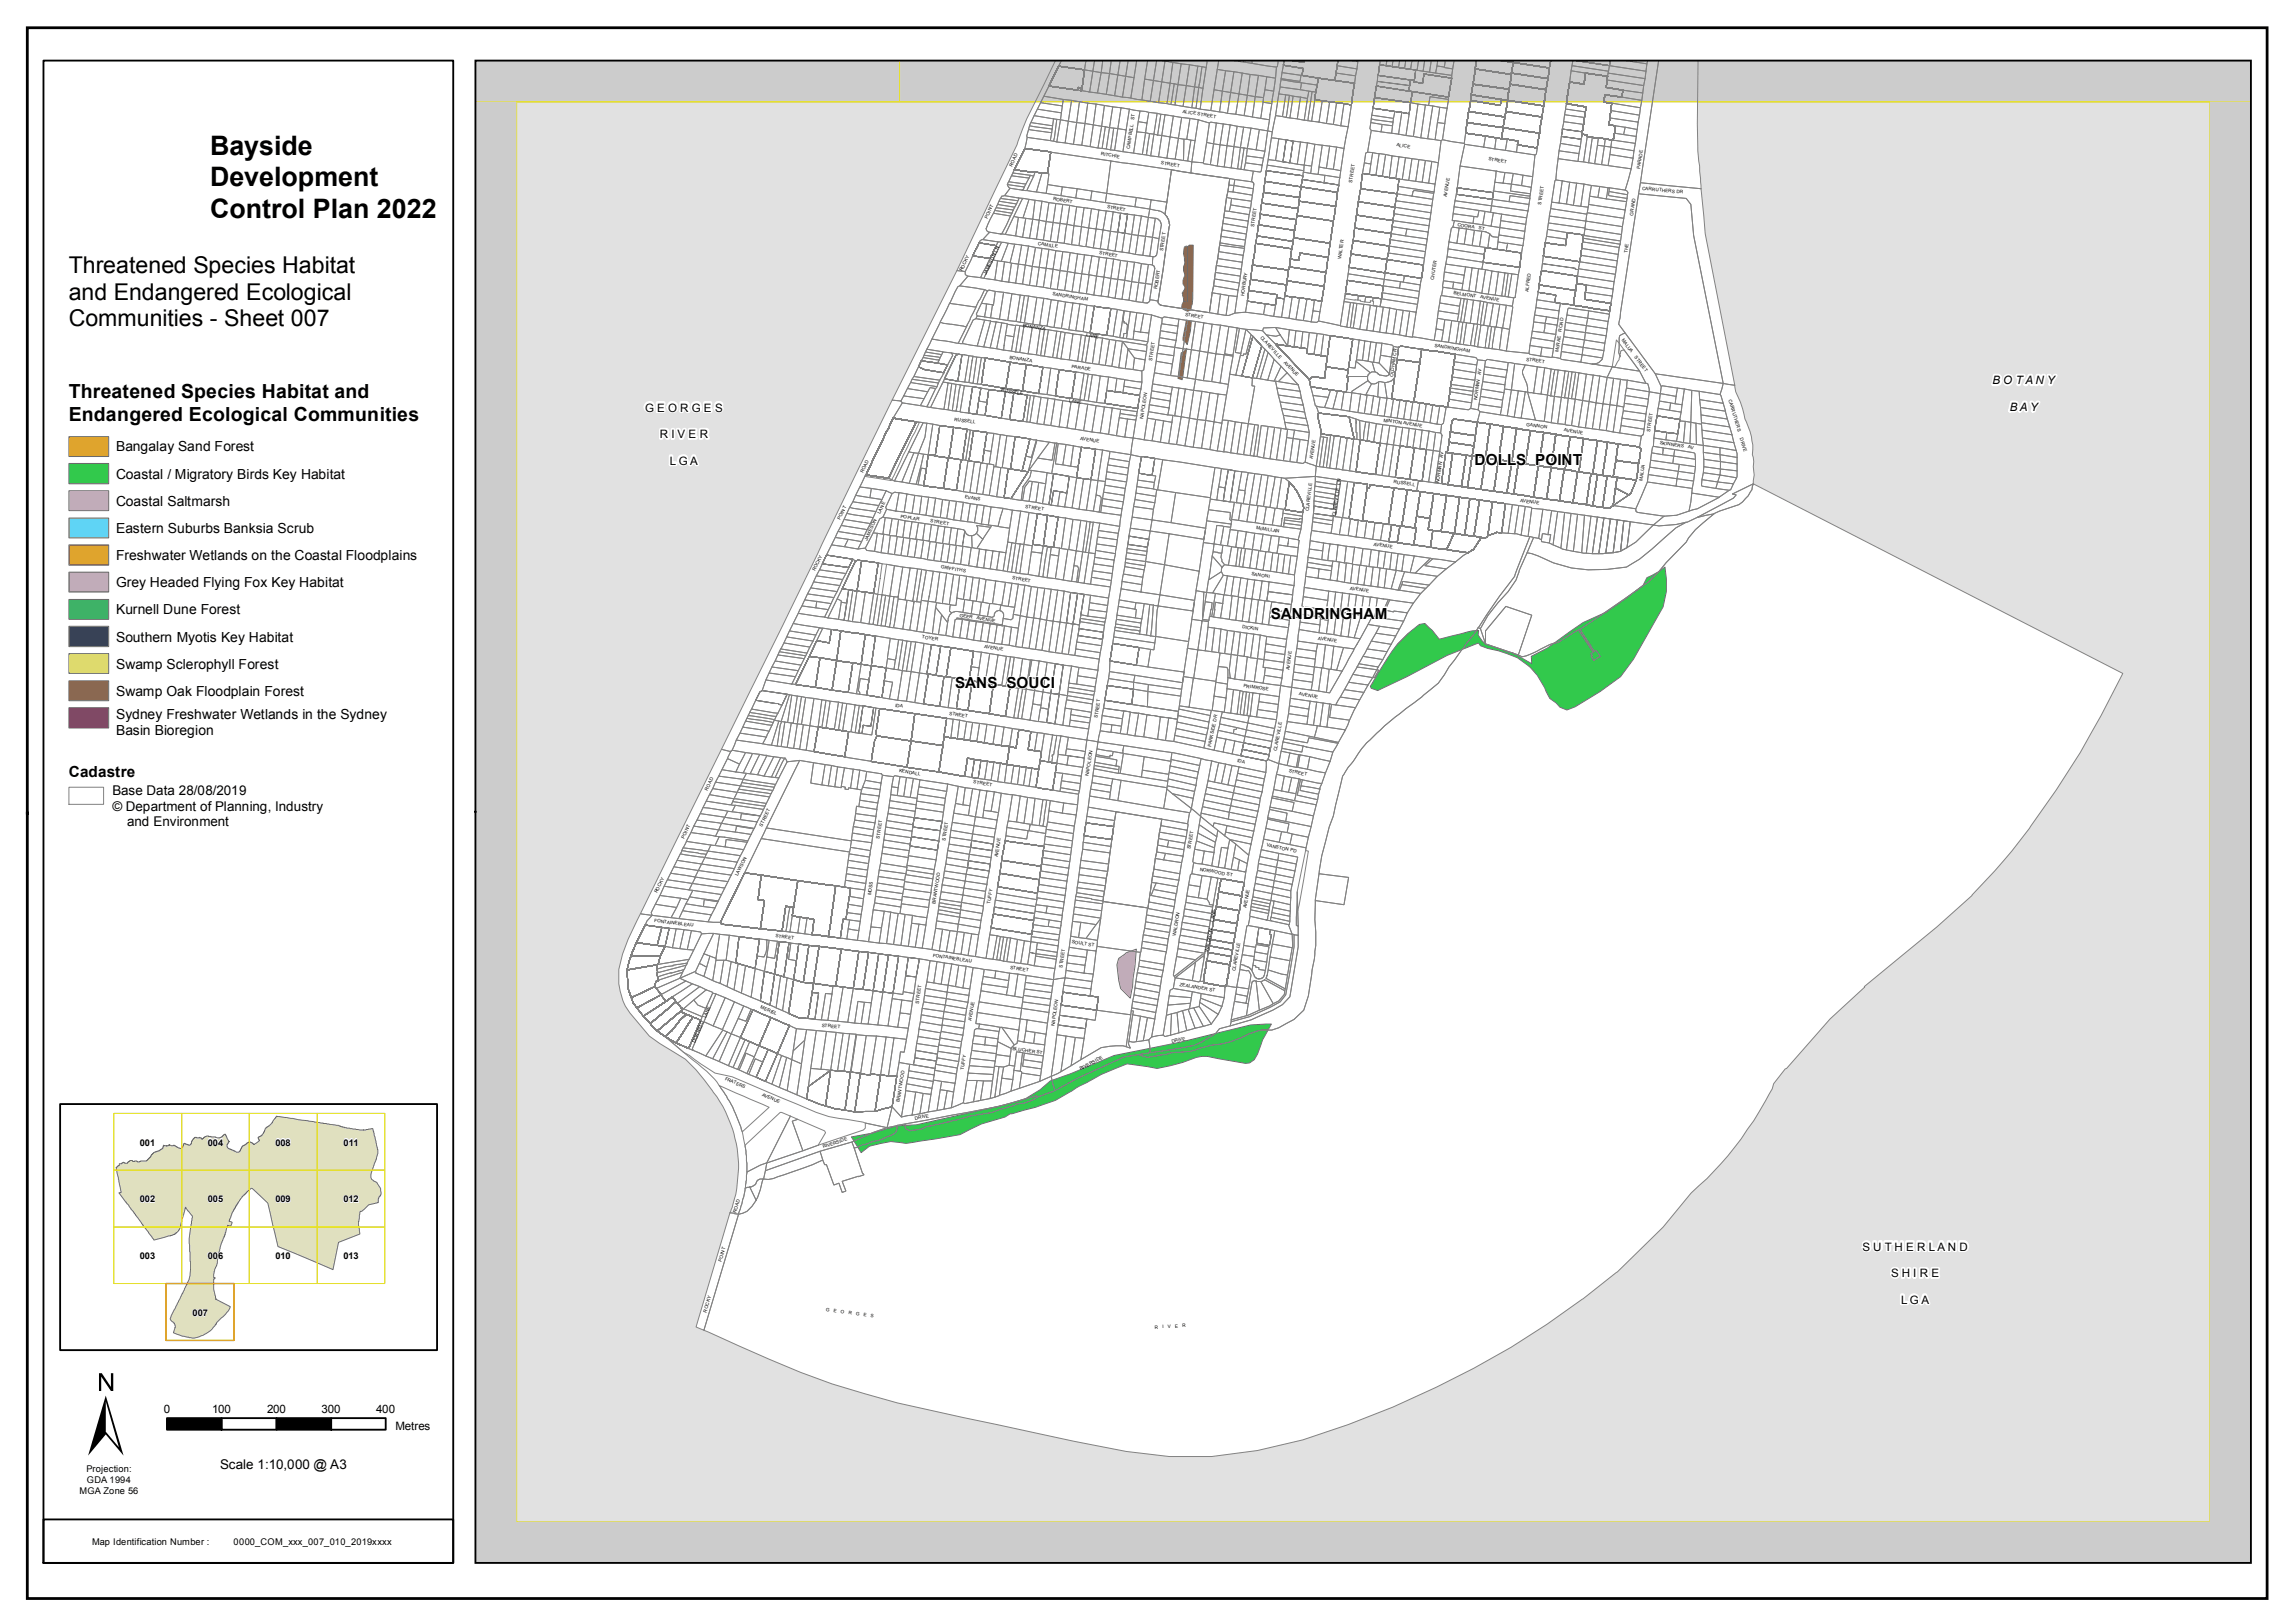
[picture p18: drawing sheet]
<svg xmlns="http://www.w3.org/2000/svg" width="420mm" height="297mm" viewBox="0 0 420 297" stroke-linecap="round" stroke-linejoin="round" font-family="sans-serif">
<defs><g id="words">
<text font-size="21.4" x="16.1" y="266.5">±</text>
<g font-size="4.9">
<text x="38.5" y="28.3">Bayside</text>
<text x="38.5" y="34.1">Development</text>
<text x="38.5" y="40">Control Plan 2022</text>
</g>
<g font-size="4.2">
<text x="12.6" y="50">Threatened Species Habitat</text>
<text x="12.6" y="54.9">and Endangered Ecological</text>
<text x="12.6" y="59.7">Communities - Sheet 007</text>
</g>
<g font-size="3.6">
<text x="12.6" y="72.9">Threatened Species Habitat and</text>
<text x="12.6" y="77.1">Endangered Ecological Communities</text>
</g>
<g font-size="2.8">
<text x="270" y="85.1">DOLLS POINT</text>
<text x="232.6" y="113.3">SANDRINGHAM</text>
<text x="174.8" y="126">SANS SOUCI</text>
<text x="12.6" y="142.2">Cadastre</text>
</g>
<g font-size="2.5">
<text x="21.3" y="82.6">Bangalay Sand Forest</text>
<text x="21.3" y="87.6">Coastal / Migratory Birds Key Habitat</text>
<text x="21.3" y="92.6">Coastal Saltmarsh</text>
<text x="21.3" y="97.5">Eastern Suburbs Banksia Scrub</text>
<text x="21.3" y="102.5">Freshwater Wetlands on the Coastal Floodplains</text>
<text x="21.3" y="107.5">Grey Headed Flying Fox Key Habitat</text>
<text x="21.3" y="112.5">Kurnell Dune Forest</text>
<text x="21.3" y="117.4">Southern Myotis Key Habitat</text>
<text x="21.3" y="122.4">Swamp Sclerophyll Forest</text>
<text x="21.3" y="127.4">Swamp Oak Floodplain Forest</text>
<text x="21.3" y="131.6">Sydney Freshwater Wetlands in the Sydney</text>
<text x="21.3" y="134.6">Basin Bioregion</text>
<text x="20.6" y="145.6">Base Data 28/08/2019</text>
<text x="20.6" y="148.5">© Department of Planning, Industry</text>
<text x="23.3" y="151.3">and Environment</text>
<text x="40.3" y="268.9">Scale 1:10,000 @ A3</text>
</g>
<g font-size="2.1">
<text x="364.8" y="70.3">B O T A N Y</text>
<text x="118.1" y="75.3">G E O R G E S</text>
<text x="367.9" y="75.3">B A Y</text>
<text x="120.8" y="80.3">R I V E R</text>
<text x="122.6" y="85.1">L G A</text>
<text x="341" y="228.9">S U T H E R L A N D</text>
<text x="346.2" y="233.9">S H I R E</text>
<text x="348" y="238.7">L G A</text>
<text x="30" y="258.6">0</text>
<text x="38.8" y="258.6">100</text>
<text x="48.9" y="258.6">200</text>
<text x="58.9" y="258.6">300</text>
<text x="68.9" y="258.6">400</text>
<text x="72.4" y="261.7">Metres</text>
</g>
<g font-size="1.7">
<text x="25.6" y="209.7">001</text>
<text x="38.1" y="209.7">004</text>
<text x="50.4" y="209.7">008</text>
<text x="62.9" y="209.7">011</text>
<text x="25.6" y="220.1">002</text>
<text x="38.1" y="220.1">005</text>
<text x="50.4" y="220.1">009</text>
<text x="62.9" y="220.1">012</text>
<text x="25.6" y="230.6">003</text>
<text x="38.1" y="230.6">006</text>
<text x="50.4" y="230.6">010</text>
<text x="62.9" y="230.6">013</text>
<text x="35.3" y="241">007</text>
<text x="15.8" y="269.4">Projection:</text>
<text x="14.6" y="273.5">MGA Zone 56</text>
<text x="15.9" y="271.5">GDA 1994</text>
<text x="16.8" y="282.9">Map Identification Number :</text>
<text x="42.8" y="282.9">0000_COM_xxx_007_010_2019xxxx</text>
</g>
<g font-size=".8">
<text x="207.6" y="22" transform="rotate(-81 207.6 22)">ST</text>
<text x="216.5" y="20.7" transform="rotate(9 216.5 20.7)">ALICE STREET</text>
<text x="201.6" y="28.4" transform="rotate(9 201.6 28.4)">RITCHIE</text>
<text x="206.8" y="27.3" transform="rotate(-81 206.8 27.3)">CAMPBELL</text>
<text x="255.7" y="26.8" transform="rotate(9 255.7 26.8)">ALICE</text>
<text x="272.5" y="29.3" transform="rotate(9 272.5 29.3)">STREET</text>
<text x="185.3" y="30.6" transform="rotate(-65 185.3 30.6)">ROAD</text>
<text x="212.5" y="30.1" transform="rotate(9 212.5 30.1)">STREET</text>
<text x="247.5" y="33.5" transform="rotate(-82 247.5 33.5)">STREET</text>
<text x="300.3" y="31" transform="rotate(-81 300.3 31)">PARADE</text>
<text x="300.6" y="34.8" transform="rotate(5 300.6 34.8)">CARRUTHERS DR</text>
<text x="180.8" y="40.1" transform="rotate(-65 180.8 40.1)">POINT</text>
<text x="192.8" y="36.7" transform="rotate(9 192.8 36.7)">ROBERT</text>
<text x="202.7" y="38.1" transform="rotate(9 202.7 38.1)">STREET</text>
<text x="229.6" y="41.5" transform="rotate(-82 229.6 41.5)">STREET</text>
<text x="264.9" y="36.1" transform="rotate(-81 264.9 36.1)">AVENUE</text>
<text x="266.8" y="41.4" transform="rotate(8 266.8 41.4)">COORA</text>
<text x="282.2" y="37.5" transform="rotate(-82 282.2 37.5)">STREET</text>
<text x="299" y="39.5" transform="rotate(-81 299 39.5)">GRAND</text>
<text x="190" y="44.8" transform="rotate(9 190 44.8)">CAMILLE</text>
<text x="201.2" y="46.5" transform="rotate(9 201.2 46.5)">STREET</text>
<text x="212.9" y="46" transform="rotate(-81 212.9 46)">STREET</text>
<text x="245.5" y="47.4" transform="rotate(-82 245.5 47.4)">WALTER</text>
<text x="270.7" y="42" transform="rotate(8 270.7 42)">ST</text>
<text x="297.9" y="46.3" transform="rotate(-81 297.9 46.3)">THE</text>
<text x="176.2" y="49.7" transform="rotate(-65 176.2 49.7)">ROCKY</text>
<text x="180.6" y="50.3" transform="rotate(-64 180.6 50.3)">JAMESON LN</text>
<text x="211.9" y="53" transform="rotate(-81 211.9 53)">ROBERT</text>
<text x="262.5" y="51.3" transform="rotate(-81 262.5 51.3)">CHUTER</text>
<text x="266.1" y="53.9" transform="rotate(9 266.1 53.9)">BELMONT</text>
<text x="279.8" y="53.5" transform="rotate(-82 279.8 53.5)">ALFRED</text>
<text x="187.2" y="59.8" transform="rotate(9 187.2 59.8)">BONANZA</text>
<text x="192.7" y="54.1" transform="rotate(9 192.7 54.1)">SANDRINGHAM</text>
<text x="216.9" y="57.8" transform="rotate(9 216.9 57.8)">STREET</text>
<text x="227.8" y="54.2" transform="rotate(-81 227.8 54.2)">HORBURY</text>
<text x="271" y="54.6" transform="rotate(9 271 54.6)">AVENUE</text>
<text x="184.8" y="65.7" transform="rotate(9 184.8 65.7)">BONANZA</text>
<text x="198.9" y="61.6" transform="rotate(9 198.9 61.6)">LANE</text>
<text x="230.7" y="61.9" transform="rotate(46 230.7 61.9)">CLAREVILLE</text>
<text x="262.6" y="63.5" transform="rotate(9 262.6 63.5)">SANDRINGHAM</text>
<text x="285.4" y="64.4" transform="rotate(-81 285.4 64.4)">McRAE</text>
<text x="285.9" y="60.8" transform="rotate(-81 285.9 60.8)">ROAD</text>
<text x="296.8" y="62.2" transform="rotate(53 296.8 62.2)">MALUA</text>
<text x="299.2" y="65.4" transform="rotate(53 299.2 65.4)">STREET</text>
<text x="183.3" y="71.7" transform="rotate(9 183.3 71.7)">RUSSELL</text>
<text x="196.2" y="67.4" transform="rotate(9 196.2 67.4)">PARADE</text>
<text x="210.9" y="66" transform="rotate(-81 210.9 66)">STREET</text>
<text x="235" y="66.4" transform="rotate(46 235 66.4)">AVENUE</text>
<text x="255.1" y="69" transform="rotate(-82 255.1 69)">OLDHAM CR</text>
<text x="271.1" y="68.7" transform="rotate(-82 271.1 68.7)">AV</text>
<text x="279.4" y="66" transform="rotate(9 279.4 66)">STREET</text>
<text x="174.7" y="77" transform="rotate(9 174.7 77)">RUSSELL</text>
<text x="195.7" y="73.6" transform="rotate(9 195.7 73.6)">LANE</text>
<text x="209.3" y="76.7" transform="rotate(-81 209.3 76.7)">NAPOLEON</text>
<text x="253.3" y="77.2" transform="rotate(8 253.3 77.2)">MINTON AVENUE</text>
<text x="270.4" y="73.2" transform="rotate(-82 270.4 73.2)">NORMAN</text>
<text x="279.4" y="77.9" transform="rotate(9 279.4 77.9)">GANNON</text>
<text x="316.5" y="73.2" transform="rotate(74 316.5 73.2)">CARRUTHERS</text>
<text x="197.8" y="80.5" transform="rotate(9 197.8 80.5)">AVENUE</text>
<text x="264.1" y="83.9" transform="rotate(-82 264.1 83.9)">AV</text>
<text x="286.3" y="79" transform="rotate(9 286.3 79)">AVENUE</text>
<text x="302.1" y="79.1" transform="rotate(-81 302.1 79.1)">STREET</text>
<text x="303.9" y="81.3" transform="rotate(9 303.9 81.3)">SKINNERS</text>
<text x="309" y="82.1" transform="rotate(9 309 82.1)">AV</text>
<text x="318.5" y="80.2" transform="rotate(74 318.5 80.2)">DRIVE</text>
<text x="158" y="86.6" transform="rotate(-64 158 86.6)">ROAD</text>
<text x="240.4" y="84" transform="rotate(-82 240.4 84)">AVENUE</text>
<text x="255.1" y="88.4" transform="rotate(8 255.1 88.4)">RUSSELL</text>
<text x="263.5" y="88.4" transform="rotate(-82 263.5 88.4)">NORMAN</text>
<text x="300.7" y="88" transform="rotate(-81 300.7 88)">MALUA</text>
<text x="153.8" y="95.2" transform="rotate(-64 153.8 95.2)">POINT</text>
<text x="161.1" y="94.1" transform="rotate(-64 161.1 94.1)">LANE</text>
<text x="164.9" y="94.8" transform="rotate(9 164.9 94.8)">POPLAR</text>
<text x="170.3" y="95.6" transform="rotate(9 170.3 95.6)">STREET</text>
<text x="176.6" y="91.3" transform="rotate(9 176.6 91.3)">EVANS</text>
<text x="187.7" y="92.9" transform="rotate(9 187.7 92.9)">STREET</text>
<text x="239.6" y="93.6" transform="rotate(-83 239.6 93.6)">CLAREVILLE</text>
<text x="244.5" y="94.5" transform="rotate(-82 244.5 94.5)">CLAREVILLE LN</text>
<text x="278.3" y="91.8" transform="rotate(8 278.3 91.8)">AVENUE</text>
<text x="158.7" y="99" transform="rotate(-64 158.7 99)">JAMESON</text>
<text x="230" y="96.9" transform="rotate(8 230 96.9)">McMILLAN</text>
<text x="251.4" y="99.9" transform="rotate(8 251.4 99.9)">AVENUE</text>
<text x="149.2" y="104.6" transform="rotate(-64 149.2 104.6)">ROCKY</text>
<text x="172.2" y="104.1" transform="rotate(9 172.2 104.1)">GRIFFITHS</text>
<text x="185.3" y="106" transform="rotate(9 185.3 106)">STREET</text>
<text x="229.1" y="105.3" transform="rotate(8 229.1 105.3)">SANONI</text>
<text x="247.1" y="107.9" transform="rotate(8 247.1 107.9)">AVENUE</text>
<text x="175.6" y="112.9" transform="rotate(9 175.6 112.9)">GEER</text>
<text x="178.7" y="113.4" transform="rotate(9 178.7 113.4)">AVENUE</text>
<text x="168.8" y="116.9" transform="rotate(9 168.8 116.9)">TOYER</text>
<text x="180.2" y="118.6" transform="rotate(9 180.2 118.6)">AVENUE</text>
<text x="227.4" y="115" transform="rotate(9 227.4 115)">DICKIN</text>
<text x="241.3" y="117.1" transform="rotate(8 241.3 117.1)">AVENUE</text>
<text x="227.7" y="125.8" transform="rotate(8 227.7 125.8)">PRIMROSE</text>
<text x="236.1" y="122.7" transform="rotate(-83 236.1 122.7)">AVENUE</text>
<text x="163.9" y="129.4" transform="rotate(9 163.9 129.4)">IDA</text>
<text x="173.8" y="130.9" transform="rotate(9 173.8 130.9)">STREET</text>
<text x="200.9" y="131.5" transform="rotate(-81 200.9 131.5)">STREET</text>
<text x="237.8" y="127.3" transform="rotate(8 237.8 127.3)">AVENUE</text>
<text x="221.7" y="136.7" transform="rotate(-78 221.7 136.7)">PARKSIDE DR</text>
<text x="233.8" y="137.5" transform="rotate(-80 233.8 137.5)">CLAREVILLE</text>
<text x="164.6" y="141.3" transform="rotate(9 164.6 141.3)">KENDALL</text>
<text x="178.2" y="143.4" transform="rotate(9 178.2 143.4)">STREET</text>
<text x="199.3" y="142.1" transform="rotate(-81 199.3 142.1)">NAPOLEON</text>
<text x="226.5" y="139.5" transform="rotate(12 226.5 139.5)">IDA</text>
<text x="235.9" y="141.4" transform="rotate(12 235.9 141.4)">STREET</text>
<text x="129.5" y="144.8" transform="rotate(-64 129.5 144.8)">ROAD</text>
<text x="125.2" y="153.5" transform="rotate(-64 125.2 153.5)">POINT</text>
<text x="139.5" y="151.3" transform="rotate(-64 139.5 151.3)">STREET</text>
<text x="161" y="153.6" transform="rotate(-81 161 153.6)">STREET</text>
<text x="173.1" y="153.9" transform="rotate(-81 173.1 153.9)">STREET</text>
<text x="218" y="155.5" transform="rotate(-80 218 155.5)">STREET</text>
<text x="231.9" y="155" transform="rotate(12 231.9 155)">VANSTON PD</text>
<text x="135.1" y="160.4" transform="rotate(-64 135.1 160.4)">LAWSON</text>
<text x="182.7" y="157" transform="rotate(-81 182.7 157)">AVENUE</text>
<text x="219.6" y="159.4" transform="rotate(10 219.6 159.4)">NORWOOD ST</text>
<text x="120.3" y="163.6" transform="rotate(-64 120.3 163.6)">ROCKY</text>
<text x="159.5" y="163.9" transform="rotate(-81 159.5 163.9)">MOSS</text>
<text x="171.3" y="165.5" transform="rotate(-81 171.3 165.5)">BRANTWOOD</text>
<text x="181.3" y="165.5" transform="rotate(-81 181.3 165.5)">TUFFY</text>
<text x="228.2" y="166.3" transform="rotate(-80 228.2 166.3)">AVENUE</text>
<text x="119.8" y="168.8" transform="rotate(7 119.8 168.8)">FONTAINEBLEAU</text>
<text x="142" y="171.6" transform="rotate(7 142 171.6)">STREET</text>
<text x="196.2" y="172.7" transform="rotate(8 196.2 172.7)">SOULT ST</text>
<text x="215.2" y="171.4" transform="rotate(-80 215.2 171.4)">WALDRON</text>
<text x="222.2" y="168.7" transform="rotate(-80 222.2 168.7)">LANE</text>
<text x="170.8" y="175.1" transform="rotate(9 170.8 175.1)">FONTAINEBLEAU</text>
<text x="184.9" y="177.4" transform="rotate(9 184.9 177.4)">STREET</text>
<text x="194.5" y="177.1" transform="rotate(-82 194.5 177.1)">STREET</text>
<text x="221.2" y="174.3" transform="rotate(-80 221.2 174.3)">WALDRON</text>
<text x="226.2" y="177.8" transform="rotate(-80 226.2 177.8)">CLAREVILLE</text>
<text x="139.2" y="184.6" transform="rotate(24 139.2 184.6)">MERIEL</text>
<text x="168.2" y="183.7" transform="rotate(-81 168.2 183.7)">STREET</text>
<text x="215.9" y="180.4" transform="rotate(10 215.9 180.4)">ZEALANDER ST</text>
<text x="127.3" y="190.9" transform="rotate(-67 127.3 190.9)">DORRIGO</text>
<text x="129.2" y="186.4" transform="rotate(-67 129.2 186.4)">LANE</text>
<text x="150.4" y="188" transform="rotate(5 150.4 188)">STREET</text>
<text x="177.9" y="186.9" transform="rotate(-81 177.9 186.9)">AVENUE</text>
<text x="193.1" y="187.8" transform="rotate(-82 193.1 187.8)">NAPOLEON</text>
<text x="214.6" y="191" transform="rotate(-14 214.6 191)">DRIVE</text>
<text x="132.7" y="197.7" transform="rotate(23 132.7 197.7)">FRATERS</text>
<text x="176.5" y="195.9" transform="rotate(-81 176.5 195.9)">TUFFY</text>
<text x="185.4" y="192.2" transform="rotate(8 185.4 192.2)">BLUCHER ST</text>
<text x="197.9" y="196" transform="rotate(-29 197.9 196)">RIVERSIDE</text>
<text x="139.5" y="200.6" transform="rotate(23 139.5 200.6)">AVENUE</text>
<text x="164.7" y="201.8" transform="rotate(-81 164.7 201.8)">BRANTWOOD</text>
<text x="167.6" y="205" transform="rotate(-10 167.6 205)">DRIVE</text>
<text x="150.8" y="210.3" transform="rotate(-19 150.8 210.3)">RIVERSIDE</text>
<text x="134.7" y="222.1" transform="rotate(-73 134.7 222.1)">ROAD</text>
<text x="132.1" y="231" transform="rotate(-73 132.1 231)">POINT</text>
<text x="129.3" y="240.3" transform="rotate(-73 129.3 240.3)">ROCKY</text>
<text x="151.2" y="240" transform="rotate(8 151.2 240)">G</text>
<text x="152.6" y="240.2" transform="rotate(8 152.6 240.2)">E</text>
<text x="153.9" y="240.4" transform="rotate(8 153.9 240.4)">O</text>
<text x="155.3" y="240.6" transform="rotate(8 155.3 240.6)">R</text>
<text x="156.7" y="240.8" transform="rotate(8 156.7 240.8)">G</text>
<text x="158.1" y="241" transform="rotate(7 158.1 241)">E</text>
<text x="159.4" y="241.1" transform="rotate(7 159.4 241.1)">S</text>
<text x="211.4" y="243.2" transform="rotate(-3 211.4 243.2)">R</text>
<text x="212.8" y="243.2" transform="rotate(-3 212.8 243.2)">I</text>
<text x="213.8" y="243.1" transform="rotate(-3 213.8 243.1)">V</text>
<text x="215.1" y="243.1" transform="rotate(-4 215.1 243.1)">E</text>
<text x="216.5" y="242.9" transform="rotate(-4 216.5 242.9)">R</text>
</g>
</g></defs>
<path d="M5 5.1h410.1v287.5h-410.1z" fill="none" stroke="#000" stroke-width=".51"/>
<path d="M87 11.1h325.1v275h-325.1z" fill-rule="evenodd" fill="#e1e1e1"/>
<path d="M87 11.1h325.1v275h-325.1z" fill-rule="evenodd" fill="#e1e1e1"/>
<path d="M191.2 15.3l8.6-4.3h111.1l-.2 11.7 .1 4.9 1.4 15.2 5.6 28.9a16.3 16.3 0 0 1 1.7 5 11.2 11.2 0 0 1 1.3 6.5l.3 1.3-.1 .9 .2 1.6-.2 1.6 67.6 34.7a165.3 165.3 0 0 1-23.4 36.1l-4.2 4.5-6.4 5.8-13.3 10.9 .1 .1-6.4 5.8-7.9 9.1-.3 .1-2.1 2.7-.2 .9a65 65 0 0 1-10.7 15.1l-1.3 1.4-2.9 2.7-5.1 6.2-8.4 8.2a165.6 165.6 0 0 1-49.3 27.9l-8.3 2.8-8.3 2-8.4 1.1h-7.8l-7.8-1-9.6-1.8-20.1-4.4a183.8 183.8 0 0 1-29.9-8.3l-19.2-8.3 6.2-20.9a22.6 22.6 0 0 0 1.6-9 24 24 0 0 0-5.2-13.9 29.3 29.3 0 0 0-4.5-5.2l-4.6-2.8-2-1.4-3.6-4.3a11.7 11.7 0 0 1-1.3-10.7l1-2.7 1.6-3.4 33.1-67.2a2257 2257 0 0 1 25.5-51.9l11-23a56.9 56.9 0 0 1 5-11.2z" fill-rule="evenodd" fill="#fff"/>
<path d="M204.8 175.5l1.4-1.1 1.8-.6-.6 6.8-.5 2.1-1.7-1.7-.4-1.5-.3-2.9z" fill-rule="evenodd" fill="#f2a2d5" stroke="#6e6e6e" stroke-width=".18"/>
<g fill="#a35e2c" stroke="#6e6e6e" stroke-width=".18">
<path d="M216.8 45.2l.4-.2 .2 .1v10.2l-.7-.1v-.6l-.3-.9 .4-.7a.77 .77 0 0 0-.2-1v-.7l.3-.9a2.69 2.69 0 0 1 0-2.4l-.2-1.6z" fill-rule="evenodd"/>
<path d="M217.7 44.9h.7v9.8l-.4 2-.6 .3-.7-.3-.4-.4 .1-.6 .3-.5 .7 .1v-10.2z" fill-rule="evenodd"/>
<path d="M217.2 58.6l.9 .2-.2 1.7-.6 2.6-.3-.5-.4-.3z" fill-rule="evenodd"/>
<path d="M216.2 64.6l.6-.2 .5-.6-.9 5.7-.7-.2z" fill-rule="evenodd"/>
</g>
<g fill="#32c94c" stroke="#6e6e6e" stroke-width=".18">
<path d="M155.9 208.1l3.7-.6 4.4-1.3 3.7-.3 17.5-3.9 2.6-.9 2.6-1.6 1.9-1.6 3.8-1.4 7.9-3.3a308 308 0 0 0 24.9-5.6l3.9-.1a18.1 18.1 0 0 0-2.6 5.5l-.6 1-.8 .6-.8 .1-4.9-.9a7.8 7.8 0 0 0-6.6 .7l-4.7 1.1-5.5-.8a32 32 0 0 0-7.2 3.3l-1.5 .7-1.4 1a19.8 19.8 0 0 1-6.6 2.9l-4.7 1.2-.9 .6-4.3 1.3-3.9 1.9-9.9 1.6-2.8-.3-3.9 .8-1.5 1.2z" fill-rule="evenodd"/>
<path d="M257.7 116l2.2-1.7 1-.2 1.3 1.3 1.3 1.6 5.2-1.3 2-.3-.1 .9 .8 1.1 .6 .6 4.2 1.4 .7 .1 3.5 2-.1-1.3 3-1.6 6.5-4.6 4.3-2 3.4-2.3 3.3-2.6 .7-1.3 2.3-1.2 1-.8 .3 2.1v2.4l-.6 2.8-5.4 9.6-2.4 3.2-3.7 2.7-4.6 2.8-1.5 .6-1.3-.5-.7-.8-1.2-.8a20.1 20.1 0 0 0-3.5-5.7l-2.4-1.8-3.5-1.3-1.9-.4-1.4-.5-.3-.5-5.8 2.3-7.3 3.9-5.4 2.5-1.2-.4-.1-.3a64.4 64.4 0 0 1 5-7.8z" fill-rule="evenodd"/>
</g>
<path d="M87 11h77.7v7.6h-77.7z" fill-rule="evenodd" fill="#ccc" stroke="#ede500" stroke-width=".18"/>
<path d="M94.6 18.6h310v260h-310z" fill="none" stroke="#ede500" stroke-width=".18"/>
<path d="M164.7 11h247.4v7.6h-247.4z" fill-rule="evenodd" fill="#ccc" stroke="#ede500" stroke-width=".18"/>
<path d="M87 18.6h7.6v260h310v-260h7.5v267.6h-325.1z" fill-rule="evenodd" fill="#ccc"/>
<g fill="none" stroke="#828282" stroke-width=".18">
<path d="M189.9 20l4.4 .7-.2 1.2-4.8-.7zM190.5 18.8l4 .6-.2 1.3-4.4-.7zM191.1 17.6l3.6 .6-.2 1.2-4-.6zM192 15.8l5.3 .7 .1-.5 .5 .1-.1 .5 34.6 5.3-.3 2.1-10.4-1.6-.3 .1a35.1 35.1 0 0 0-6.6-1.2l-23.7-3.7zM193.2 11l-2 4.3a56.8 56.8 0 0 0-5 11.2l-11 23 1.5 .2 2.4-4.8a1.04 1.04 0 0 1 .8-1l1.3-1.4-.5-.2-.2-.5 2.6-5.5 .3-.4 .5-.1 1-1.3a.72 .72 0 0 1-.2-1.2l2.9-6.1 .3-1.1a13 13 0 0 1 2-6.1l4.4-9-.5 1.1 4.8 .7 .2-1.8-.2 1.8 1.5 .2 .3-2-.3 2 1.5 .3 .3-2.3-.3 2.3 1.5 .2 .4-2.5-.4 2.5 1.5 .2 .5-2.7-.5 2.7 1.5 .3 .4-3-.4 3 1.5 .2 .5-3.2-1.1 7 2.1 .3 1-7.3-.5 3.5 1.6 .2 .6-3.7-.6 3.7 1.5 .3 .6-3.8-1.2-.2 8.7 1.4M193.8 12.1l4.8 .7-.6 3.8h-.2l.1-.5-.5-.1-.1 .5-5.3-.7 1.8-3.7 4.8 .7-.6 3.8h-.2l.1-.5-.5-.1-.1 .5-5.3-.7 1.8-3.7 4.8 .7-.6 3.8h-.2l.1-.5-.5-.1-.1 .5-5.3-.7 1.8-3.7 4.8 .7-.6 3.8h-.2l.1-.5-.5-.1-.1 .5-5.3-.7 1.8-3.7 4.8 .7-.6 3.8h-.2l.1-.5-.5-.1-.1 .5-5.3-.7 1.8-3.7 4.8 .7-.6 3.8h-.2l.1-.5-.5-.1-.1 .5-5.3-.7 1.8-3.7 4.8 .7-.6 3.8h-.2l.1-.5-.5-.1-.1 .5-5.3-.7 1.8-3.7 4.8 .7-.6 3.8h-.2l.1-.5-.5-.1-.1 .5-5.3-.7 1.8-3.7 4.8 .7-.6 3.8h-.2l.1-.5-.5-.1-.1 .5-5.3-.7 1.8-3.7 4.8 .7-.6 3.8h-.2l.1-.5-.5-.1-.1 .5-5.3-.7 1.8-3.7 4.8 .7-.6 3.8h-.2l.1-.5-.5-.1-.1 .5-5.3-.7 1.8-3.7 4.8 .7-.6 3.8h-.2l.1-.5-.5-.1-.1 .5-5.3-.7 1.8-3.7 4.8 .7-.6 3.8h-.2l.1-.5-.5-.1-.1 .5-5.3-.7 1.8-3.7 4.8 .7-.6 3.8h-.2l.1-.5-.5-.1-.1 .5-5.3-.7 1.8-3.7 4.8 .7-.6 3.8h-.2l.1-.5-.5-.1-.1 .5-5.3-.7 1.8-3.7 4.8 .7-.6 3.8h-.2l.1-.5-.5-.1-.1 .5-5.3-.7 1.8-3.7 4.8 .7-.6 3.8h-.2l.1-.5-.5-.1-.1 .5-5.3-.7 1.8-3.7 4.8 .7-.6 3.8h-.2l.1-.5-.5-.1-.1 .5-5.3-.7 1.8-3.7 4.8 .7-.6 3.8h-.2l.1-.5-.5-.1-.1 .5-5.3-.7 1.8-3.7 4.8 .7-.6 3.8h-.2l.1-.5-.5-.1-.1 .5-5.3-.7 1.8-3.7 4.8 .7-.6 3.8h-.2l.1-.5-.5-.1-.1 .5-5.3-.7 1.8-3.7 4.8 .7-.6 3.8h-.2l.1-.5-.5-.1-.1 .5-5.3-.7 1.8-3.7 4.8 .7-.6 3.8h-.2l.1-.5-.5-.1-.1 .5-5.3-.7 1.8-3.7 4.8 .7-.6 3.8h-.2l.1-.5-.5-.1-.1 .5-5.3-.7 1.8-3.7 4.8 .7-.6 3.8h-.2l.1-.5-.5-.1-.1 .5-5.3-.7zM194.7 18.2l1.5 .2-.6 3.8-1.5-.3zM196.2 18.4l1.4 .2-.5 3.8-1.5-.2zM197.6 18.6l1.5 .3-.5 3.7-1.5-.2zM198.6 12.8l1.5 .2-.6 3.9-1.5-.3zM199.1 18.9l1.6 .2-.5 3.8-1.6-.3zM200.1 13l1.5 .3-.7 3.7-1.4-.1z"/>
<path d="M200.7 19.1l1.5 .2-.5 3.8-1.5-.2zM201.6 13.3l1.5 .2-.6 3.8-1.6-.3zM202.2 19.3l1.5 .3-.6 3.8-1.4-.3zM203.1 13.5l1.5 .2-.5 3.8-1.6-.2zM203.7 19.6l1.5 .1-.6 3.8-1.5-.1zM204.6 13.7l1.5 .3-.6 3.8-1.4-.3zM205.2 19.7l1.6 .3-.6 3.8-1.6-.3zM206.1 14l1.5 .2-.6 3.8-1.5-.2zM206.8 20l1.9 .3-1.2 7.7-1.9-.2zM209.6 14.5l1.6 .2-.6 3.8-1.5-.2zM211.2 14.7l1.5 .3-.6 3.8-1.5-.3zM212.7 15l1.5 .2-.6 3.8-1.5-.2z"/>
<path d="M213.3 11.2l1.4 .2-.5 3.8-1.5-.2zM214.2 15.2l.8 .1-.6 3.8-.8-.1zM214.7 11.4l1.5 .3-.5 3.8-1.5-.3zM215 15.3l.7 .2-.6 3.7-.7-.1zM215.7 15.5l1.5 .2-.6 3.8-1.5-.3zM216.2 11.7l1.6 .2-.6 3.8-1.5-.2zM217.2 15.7l1.5 .2-.5 3.8-1.6-.2zM217.8 11.9l1.5 .2-.6 3.8-1.5-.2zM218.7 15.9l.8 .1-.5 3.8-.8-.1zM219.3 12.1l.8 .1-.6 3.8-.8-.1zM219.5 16l.7 .2-.5 3.8-.7-.2zM220.1 12.2l.7 .2-.6 3.8-.7-.2z"/>
<path d="M222.3 16.4l1.5 .3-.5 3.8-1.6-.3zM222.9 12.7l1.5 .3-.6 3.7-1.5-.3zM223.8 16.7l1.5 .2-.6 3.8-1.4-.2zM224.4 13l1.5 .1-.6 3.8-1.5-.2zM225.3 16.9l1.5 .3-.6 3.7-1.5-.2zM225.9 13.1l1.5 .3-.6 3.8-1.5-.3zM226.8 17.2l1.6 .2-.6 3.8-1.6-.3zM227.4 13.4l1.5 .2-.5 3.8-1.6-.2zM228.4 17.4l1.4 .3-.5 3.7-1.5-.2zM228.9 13.6l1.5 .2-.6 3.9-1.4-.3zM229.8 17.7l1.5 .2-.5 3.8-1.5-.3zM230.4 13.8l1.5 .3-.6 3.8-1.5-.2z"/>
<path d="M231.2 18.7l1.6 .3-.4 2.9-1.6-.2zM231.6 16.4l1.6 .3-.4 2.3-1.6-.3zM231.9 14.1l1.6 .2-.3 2.4-1.6-.3zM234.1 17.2l1.3 .2-.6 3.9-1.3-.1zM234.4 15.9l5.2 .8-.2 1.3-5.3-.8zM234.5 14.4l3.5 .5 .2-1.1 3.2 .5-.3 1.3-6.6-1zM234.5 14.6l3.8 .6-.2 1.2-3.7-.5zM234.7 13.3l3.5 .5-.2 1.1-3.5-.5zM235 11.9l3.6 .6-.3 1.3-3.6-.5zM235.4 17.4h.7l-.6 4.1-.7-.2zM236.1 17.4l.6 .2-.6 4-.6-.1zM236.3 11l2.5 .4v-.4"/>
<path d="M236.7 17.6l1.4 .2-.6 4-1.4-.2zM238.1 17.8l1.3 .2-.6 4-1.3-.2zM238.3 15.2l2.8 .4-.2 1.3-2.8-.5zM239.6 16.7l.6 .1-.8 5.3-.6-.1zM240.2 16.8l.7 .1-.9 5.3-.6-.1zM240.7 18.2l1.4 .3-.6 3.9-1.4-.2zM241.4 14.3l6.6 .9-.6 4-6.7-1v-.2l.7-3.7 6.6 .9-.6 4-6.7-1v-.2l.7-3.7 6.6 .9-.6 4-6.7-1v-.2l.7-3.7 6.6 .9-.6 4-6.7-1v-.2l.7-3.7 6.6 .9-.6 4-6.7-1v-.2l.7-3.7 6.6 .9-.6 4-6.7-1v-.2l.7-3.7 6.6 .9-.6 4-6.7-1v-.2l.7-3.7 6.6 .9-.6 4-6.7-1v-.2l.7-3.7 6.6 .9-.6 4-6.7-1v-.2l.7-3.7 6.6 .9-.6 4-6.7-1zM242.1 18.5l1.3 .1-.6 4-1.3-.2zM243.4 18.6l1.3 .2-.6 4-1.3-.2zM244.6 13.4l3.6 .5-.2 1.3-3.6-.5zM244.7 18.8l1.4 .2-.6 4-1.4-.2zM244.8 12l3.6 .6-.2 1.3-3.6-.5z"/>
<path d="M246.1 19l1.3 .2-.6 4-1.3-.2zM251.4 19.8l4 .6-.3 1.3-4-.6zM251.6 17.9l6.6 .9-.2 2-6.6-1 .2-1.9 6.6 .9-.2 2-6.6-1 .2-1.9 6.6 .9-.2 2-6.6-1 .2-1.9 6.6 .9-.2 2-6.6-1 .2-1.9 6.6 .9-.2 2-6.6-1 .2-1.9 6.6 .9-.2 2-6.6-1zM252 15.8l6.6 1-.4 2-6.6-.9 .4-2.1 6.6 1-.4 2-6.6-.9 .4-2.1 6.6 1-.4 2-6.6-.9 .4-2.1 6.6 1-.4 2-6.6-.9 .4-2.1 6.6 1-.4 2-6.6-.9 .4-2.1 6.6 1-.4 2-6.6-.9 .4-2.1 6.6 1-.4 2-6.6-.9zM252.2 13.9l.1-.1 5.9 .8-.3 2.1-5.9-.9 .1-.9 6 .8-6-.8zM252.6 11.9l6.6 .9-.3 1.9-6.6-.9 .3-1.9 6.6 .9-.3 1.9-.7-.1-5.9-.8 .3-1.9 6.6 .9-.3 1.9-.7-.1-5.9-.8 .3-1.9 6.6 .9-.3 1.9-.7-.1-5.9-.8 .3-1.9 6.6 .9-.3 1.9-.7-.1-5.9-.8 .3-1.9 6.6 .9-.3 1.9-.7-.1-5.9-.8zM258.2 14.6l.7 .1-.1 .3 1.6 .2 .3-1.7 5.1 .8-.6 3.5-7.3-1.1 .3-2.1 .7 .1-.1 .3 1.6 .2 .3-1.7 5.1 .8-.6 3.5-7.3-1.1 .3-2.1 .7 .1-.1 .3 1.6 .2 .3-1.7 5.1 .8-.6 3.5-7.3-1.1 .3-2.1 .7 .1-.1 .3 1.6 .2 .3-1.7 5.1 .8-.6 3.5-7.3-1.1 .3-2.1 .7 .1-.1 .3 1.6 .2 .3-1.7 5.1 .8-.6 3.5-7.3-1.1 .3-2.1 .7 .1-.1 .3 1.6 .2 .3-1.7 5.1 .8-.6 3.5-7.3-1.1 .3-2.1 .7 .1-.1 .3 1.6 .2 .3-1.7 5.1 .8-.6 3.5-7.3-1.1 .3-2.1 .7 .1-.1 .3 1.6 .2 .3-1.7 5.1 .8-.6 3.5-7.3-1.1zM258.2 18.8l1.4 .3-.8 5.9-1.4-.2zM258.6 16.8l6.6 1v.4l-3.4-.5-.3 1.6-3.3-.5zM259.2 12.8l6.6 1v.5l-5.1-.8-.3 1.7-1.6-.2zM259.6 19.1l1.4 .1-.9 6-1.3-.2zM261 19.2l1.3 .2-.9 6-1.3-.2z"/>
<path d="M261.8 17.7l3.4 .5-.3 1.6-3.4-.5zM262.3 19.4l1.3 .2-.9 6-1.3-.2zM263.1 12.1l2.8 .5-.1 1.2-3-.4zM263.6 19.6l1.3 .2-.4 2.8-1.3-.2zM269.3 18.4l5.4 .9 .1-1.1 1.2 .2-.5 3-6.6-1 .4-2 5.4 .9 .1-1.1 1.2 .2-.5 3-6.6-1 .4-2 5.4 .9 .1-1.1 1.2 .2-.5 3-6.6-1 .4-2 5.4 .9 .1-1.1 1.2 .2-.5 3-6.6-1 .4-2 5.4 .9 .1-1.1 1.2 .2-.5 3-6.6-1 .4-2 5.4 .9 .1-1.1 1.2 .2-.5 3-6.6-1 .4-2 5.4 .9 .1-1.1 1.2 .2-.5 3-6.6-1 .4-2 5.4 .9 .1-1.1 1.2 .2-.5 3-6.6-1 .4-2 5.4 .9 .1-1.1 1.2 .2-.5 3-6.6-1 .4-2 5.4 .9 .1-1.1 1.2 .2-.5 3-6.6-1 .4-2 5.4 .9 .1-1.1 1.2 .2-.5 3-6.6-1 .4-2 5.4 .9 .1-1.1 1.2 .2-.5 3-6.6-1 .4-2 5.4 .9 .1-1.1 1.2 .2-.5 3-6.6-1 .4-2 5.4 .9 .1-1.1 1.2 .2-.5 3-6.6-1 .4-2 5.4 .9 .1-1.1 1.2 .2-.5 3-6.6-1 .4-2 5.4 .9 .1-1.1 1.2 .2-.5 3-6.6-1 .4-2 5.4 .9 .1-1.1 1.2 .2-.5 3-6.6-1 .4-2 5.4 .9 .1-1.1 1.2 .2-.5 3-6.6-1 .4-2 5.4 .9 .1-1.1 1.2 .2-.5 3-6.6-1 .4-2 5.4 .9 .1-1.1 1.2 .2-.5 3-6.6-1 .4-2 5.4 .9 .1-1.1 1.2 .2-.5 3-6.6-1 .4-2 5.4 .9 .1-1.1 1.2 .2-.5 3-6.6-1 .4-2 5.4 .9 .1-1.1 1.2 .2-.5 3-6.6-1 .4-2 5.4 .9 .1-1.1 1.2 .2-.5 3-6.6-1 .4-2 5.4 .9 .1-1.1 1.2 .2-.5 3-6.6-1 .4-2 5.4 .9 .1-1.1 1.2 .2-.5 3-6.6-1 .4-2 5.4 .9 .1-1.1 1.2 .2-.5 3-6.6-1zM269.3 17.4l5.5 .8-.1 1.1-5.4-.9v-1l5.5 .8-.1 1.1-5.4-.9v-1l5.5 .8-.1 1.1-5.4-.9v-1l5.5 .8-.1 1.1-5.4-.9v-1l5.5 .8-.1 1.1-5.4-.9v-1l5.5 .8-.1 1.1-5.4-.9v-1l5.5 .8-.1 1.1-5.4-.9zM269.7 15.4l6.6 .9-.3 2.1-6.7-1 .4-2 6.6 .9-.3 2.1-6.7-1 .4-2 6.6 .9-.3 2.1-6.7-1 .4-2 6.6 .9-.3 2.1-6.7-1 .4-2 6.6 .9-.3 2.1-6.7-1 .4-2 6.6 .9-.3 2.1-6.7-1 .4-2 6.6 .9-.3 2.1-6.7-1 .4-2 6.6 .9-.3 2.1-6.7-1 .4-2 6.6 .9-.3 2.1-6.7-1 .4-2 6.6 .9-.3 2.1-6.7-1 .4-2 6.6 .9-.3 2.1-6.7-1 .4-2 6.6 .9-.3 2.1-6.7-1 .4-2 6.6 .9-.3 2.1-6.7-1 .4-2 6.6 .9-.3 2.1-6.7-1 .4-2 6.6 .9-.3 2.1-6.7-1 .4-2 6.6 .9-.3 2.1-6.7-1 .4-2 6.6 .9-.3 2.1-6.7-1 .4-2 6.6 .9-.3 2.1-6.7-1 .4-2 6.6 .9-.3 2.1-6.7-1 .4-2 6.6 .9-.3 2.1-6.7-1 .4-2 6.6 .9-.3 2.1-6.7-1 .4-2 6.6 .9-.3 2.1-6.7-1 .4-2 6.6 .9-.3 2.1-6.7-1 .4-2 6.6 .9-.3 2.1-6.7-1 .4-2 6.6 .9-.3 2.1-6.7-1 .4-2 6.6 .9-.3 2.1-6.7-1 .4-2 6.6 .9-.3 2.1-6.7-1 .4-2 6.6 .9-.3 2.1-6.7-1 .4-2 6.6 .9-.3 2.1-6.7-1 .4-2 6.6 .9-.3 2.1-6.7-1zM270.1 12.6l6.6 1-.4 2.7-6.6-.9 .4-2.8 6.6 1-.1 .8-.3 1.9-6.6-.9 .4-2.8 6.6 1-.1 .8-.3 1.9-6.6-.9 .4-2.8 6.6 1-.1 .8-.3 1.9-6.6-.9 .4-2.8 6.6 1-.1 .8-.3 1.9-6.6-.9 .4-2.8 6.6 1-.1 .8-.3 1.9-6.6-.9 .4-2.8 6.6 1-.1 .8-.3 1.9-6.6-.9 .4-2.8 6.6 1-.1 .8-.3 1.9-6.6-.9 .4-2.8 6.6 1-.1 .8-.3 1.9-6.6-.9 .4-2.8 6.6 1-.1 .8-.3 1.9-6.6-.9 .4-2.8 6.6 1-.1 .8-.3 1.9-6.6-.9 .4-2.8 6.6 1-.1 .8-.3 1.9-6.6-.9 .4-2.8 6.6 1-.1 .8-.3 1.9-6.6-.9 .4-2.8 6.6 1-.1 .8-.3 1.9-6.6-.9 .4-2.8 6.6 1-.1 .8-.3 1.9-6.6-.9 .4-2.8 6.6 1-.1 .8-.3 1.9-6.6-.9 .4-2.8 6.6 1-.1 .8-.3 1.9-6.6-.9 .4-2.8 6.6 1-.1 .8-.3 1.9-6.6-.9 .4-2.8 6.6 1-.1 .8-.3 1.9-6.6-.9 .4-2.8 6.6 1-.1 .8-.3 1.9-6.6-.9 .4-2.8 6.6 1-.1 .8-.3 1.9-6.6-.9 .4-2.8 6.6 1-.1 .8-.3 1.9-6.6-.9 .4-2.8 6.6 1-.1 .8-.3 1.9-6.6-.9 .4-2.8 6.6 1-.1 .8-.3 1.9-6.6-.9 .4-2.8 6.6 1-.1 .8-.3 1.9-6.6-.9 .4-2.8 6.6 1-.1 .8-.3 1.9-6.6-.9 .4-2.8 6.6 1-.1 .8-.3 1.9-6.6-.9 .4-2.8 6.6 1-.1 .8-.3 1.9-6.6-.9 .4-2.8 6.6 1-.1 .8-.3 1.9-6.6-.9 .4-2.8 6.6 1-.1 .8-.3 1.9-6.6-.9 .4-2.8 6.6 1-.1 .8-.3 1.9-6.6-.9 .4-2.8 6.6 1-.1 .8-.3 1.9-6.6-.9 .4-2.8 6.6 1-.1 .8-.3 1.9-6.6-.9zM270.3 11l-.2 1.6 6.6 1 .3-2.2-2.5-.4M270.3 11l-2.2 15.3-4-.7 2.1-14.6-.3 1.6-1.5-.2 .2-1.4-.2 1.3-1.3-.2 .1-1.1-.4 2.4-1.1-.2 .3-2.2-.3 2.2-1.2-.2 .3-2-.3 2-1.1-.1 .3-1.9-.3 1.9-1.2-.2 .3-1.7-.3 1.7-1.1-.2 .3-1.5-.3 1.5-1.1-.1 .2-1.4-.2 1.4-1.1-.2 .1-1.2-.1 1.2-1.1-.2 .1-1-.1 1-1.2-.1 .1-.9-1.9 12.5 .2 .4-.6 4-.4 .1-.6 3.8-1.7 12.2-2.3 15.6-4-.8 4.7-31.6 .7-4 1.8-12.2v.3l-1.5-.3 1.5 .3-.2 1.3-3.6-.6 .2-1-.6 3.7-6.1-.9 .3-1.3-3.6-.6v-.9l-.6 4.9-1.5 8.2-.8-.1 1.4-9.7 .2-2 .2-.1 .1-1.2h-.3l.3 .1-.1 1.1-.2 .1-4.5-.7 .1-.6-.1 .6-1.5-.3v-.3v.3l-1.5-.1 .1-.2-.1 .2-.8-.2 8.3 1.3-.2 2-10.6-1.6 .2-1.7-1.4 9.2-2-.2 1.3-9-.2 1.4M274.5 11l2.5 .4 .1-.4-.1 .4 6.6 1 .3-1.4-2.6 17.2-.3 .2-.9 7.9-2.7 18.1-.3 .1-.2 1.6 .1 .1-1.2 8.1 4.1 .4 3-20.2 1.8-11.4 .1-.2 .6-5.3 2.6-16.6-.2 1 6.7 1 .2-1-6.5-1 6.5 1 .1-1-.1 1 6.6 1 .2-1.3-4.2-.7 4.2 .7 .1-.7-1.7 11.4a88.4 88.4 0 0 1-1.8 10.5l-.6 1.9 .3 .1 .2 .3-4.6 30.3a1.91 1.91 0 0 1-2 1.1l4.2 .6 1-1.9-.3-.8 .1-2.6a1.22 1.22 0 0 1 1.1-.9l-1.2-1.6 7.4-48.4-3.4 22.4 11.1 1.1-.2-4.1-.4-2.8-.1-4.9 .2-11.7M276 18.4l6.6 1-.3 2-6.6-1 .3-2 6.6 1-.3 2-6.6-1 .3-2 6.6 1-.3 2-6.6-1 .3-2 6.6 1-.3 2-6.6-1 .3-2 6.6 1-.3 2-6.6-1 .3-2 6.6 1-.3 2-6.6-1 .3-2 6.6 1-.3 2-6.6-1 .3-2 6.6 1-.3 2-6.6-1 .3-2 6.6 1-.3 2-6.6-1z"/>
<path d="M276.4 15.4l6.7 1-.5 3-6.6-1 .1-1.1 .3-1.9 6.7 1-.5 3-6.6-1 .1-1.1 .3-1.9 6.7 1-.5 3-6.6-1 .1-1.1 .3-1.9 6.7 1-.5 3-6.6-1 .1-1.1 .3-1.9 6.7 1-.5 3-6.6-1 .1-1.1 .3-1.9 6.7 1-.5 3-6.6-1 .1-1.1 .3-1.9 6.7 1-.5 3-6.6-1 .1-1.1 .3-1.9 6.7 1-.5 3-6.6-1 .1-1.1 .3-1.9 6.7 1-.5 3-6.6-1 .1-1.1 .3-1.9 6.7 1-.5 3-6.6-1 .1-1.1 .3-1.9 6.7 1-.5 3-6.6-1 .1-1.1 .3-1.9 6.7 1-.5 3-6.6-1 .1-1.1 .3-1.9 6.7 1-.5 3-6.6-1 .1-1.1 .3-1.9 6.7 1-.5 3-6.6-1 .1-1.1 .3-1.9 6.7 1-.5 3-6.6-1 .1-1.1 .3-1.9 6.7 1-.5 3-6.6-1 .1-1.1 .3-1.9 6.7 1-.5 3-6.6-1 .1-1.1 .3-1.9 6.7 1-.5 3-6.6-1 .1-1.1 .3-1.9 6.7 1-.5 3-6.6-1 .1-1.1 .3-1.9 6.7 1-.5 3-6.6-1 .1-1.1 .3-1.9 6.7 1-.5 3-6.6-1 .1-1.1 .3-1.9 6.7 1-.5 3-6.6-1 .1-1.1 .3-1.9 6.7 1-.5 3-6.6-1 .1-1.1 .3-1.9 6.7 1-.5 3-6.6-1 .1-1.1 .3-1.9 6.7 1-.5 3-6.6-1 .1-1.1 .3-1.9 6.7 1-.5 3-6.6-1 .1-1.1 .3-1.9 6.7 1-.5 3-6.6-1 .1-1.1 .3-1.9 6.7 1-.5 3-6.6-1 .1-1.1 .3-1.9 6.7 1-.5 3-6.6-1 .1-1.1 .3-1.9 6.7 1-.5 3-6.6-1 .1-1.1 .3-1.9 6.7 1-.5 3-6.6-1zM276.7 13.4l6.7 1-.3 2-6.7-1 .3-2 6.7 1-.3 2-6.7-1 .3-2 6.7 1-.3 2-6.7-1 .3-2 6.7 1-.3 2-6.7-1 .3-2 6.7 1-.3 2-6.7-1 .3-2 6.7 1-.3 2-6.7-1 .3-2 6.7 1-.3 2-6.7-1 .3-2 6.7 1-.3 2-6.7-1 .3-2 6.7 1-.3 2-6.7-1 .3-2 6.7 1-.3 2-6.7-1 .3-2 6.7 1-.3 2-6.7-1 .3-2 6.7 1-.3 2-6.7-1 .3-2 6.7 1-.3 2-6.7-1 .3-2 6.7 1-.3 2-6.7-1 .3-2 6.7 1-.3 2-6.7-1 .3-2 6.7 1-.3 2-6.7-1 .3-2 6.7 1-.3 2-6.7-1 .3-2 6.7 1-.3 2-6.7-1 .3-2 6.7 1-.3 2-6.7-1zM277 11.4l6.6 1-.2 2-6.7-1 .3-2 6.6 1-.2 2-6.7-1 .3-2 6.6 1-.2 2-6.7-1 .3-2 6.6 1-.2 2-6.7-1 .3-2 6.6 1-.2 2-6.7-1 .3-2 6.6 1-.2 2-6.7-1 .3-2 6.6 1-.2 2-6.7-1 .3-2 6.6 1-.2 2-6.7-1 .3-2 6.6 1-.2 2-6.7-1 .3-2 6.6 1-.2 2-6.7-1 .3-2 6.6 1-.2 2-6.7-1 .3-2 6.6 1-.2 2-6.7-1 .3-2 6.6 1-.2 2-6.7-1 .3-2 6.6 1-.2 2-6.7-1 .3-2 6.6 1-.2 2-6.7-1 .3-2 6.6 1-.2 2-6.7-1zM286.6 20l3.6 .5-.1 1-3.7-.5zM286.8 19l3.5 .6-.1 .9-3.6-.5zM287.4 15l2.6 .4 .2-2 4.1 .6-.2 2 3 .5-.2 1.3-3.1-.4-.2 1.3 1.5 .2-.5 4 1.2 .1-.5 2.7-4.7-.7v-.3l-.9-.1 .6-5-3.5-.6zM287.4 15l2.6 .4 .2-2 4.1 .6-.2 2 3 .5-.2 1.3-3.1-.4-.2 1.3 1.5 .2-.5 4 1.2 .1-.5 2.7-4.7-.7v-.3l-.9-.1 .6-5-3.5-.6 .6-4 2.6 .4 .2-2 4.1 .6-.2 2 3 .5-.2 1.3-3.1-.4-.2 1.3 1.5 .2-.5 4 1.2 .1-.5 2.7-3.8-.6-.9-.1v-.3l-.9-.1 .6-5-3.5-.6 .6-4 2.6 .4 .2-2 4.1 .6-.2 2 3 .5-.2 1.3-3.1-.4-.2 1.3 1.5 .2-.5 4 1.2 .1-.5 2.7-3.8-.6-.9-.1v-.3l-.9-.1 .6-5-3.5-.6 .6-4 2.6 .4 .2-2 4.1 .6-.2 2 3 .5-.2 1.3-3.1-.4-.2 1.3 1.5 .2-.5 4 1.2 .1-.5 2.7-3.8-.6-.9-.1v-.3l-.9-.1 .6-5-3.5-.6 .6-4 2.6 .4 .2-2 4.1 .6-.2 2 3 .5-.2 1.3-3.1-.4-.2 1.3 1.5 .2-.5 4 1.2 .1-.5 2.7-3.8-.6-.9-.1v-.3l-.9-.1 .6-5-3.5-.6 .6-4 2.6 .4 .2-2 4.1 .6-.2 2 3 .5-.2 1.3-3.1-.4-.2 1.3 1.5 .2-.5 4 1.2 .1-.5 2.7-3.8-.6-.9-.1v-.3l-.9-.1 .6-5-3.5-.6 .6-4 2.6 .4 .2-2 4.1 .6-.2 2 3 .5-.2 1.3-3.1-.4-.2 1.3 1.5 .2-.5 4 1.2 .1-.5 2.7-3.8-.6-.9-.1v-.3l-.9-.1 .6-5-3.5-.6 .6-4 2.6 .4 .2-2 4.1 .6-.2 2 3 .5-.2 1.3-3.1-.4-.2 1.3 1.5 .2-.5 4 1.2 .1-.5 2.7-3.8-.6-.9-.1v-.3l-.9-.1 .6-5-3.5-.6 .6-4 2.6 .4 .2-2 4.1 .6-.2 2 3 .5-.2 1.3-3.1-.4-.2 1.3 1.5 .2-.5 4 1.2 .1-.5 2.7-3.8-.6-.9-.1v-.3l-.9-.1 .6-5-3.5-.6 .6-4 2.6 .4 .2-2 4.1 .6-.2 2 3 .5-.2 1.3-3.1-.4-.2 1.3 1.5 .2-.5 4 1.2 .1-.5 2.7-3.8-.6-.9-.1v-.3l-.9-.1 .6-5-3.5-.6 .6-4 2.6 .4 .2-2 4.1 .6-.2 2 3 .5-.2 1.3-3.1-.4-.2 1.3 1.5 .2-.5 4 1.2 .1-.5 2.7-3.8-.6-.9-.1v-.3l-.9-.1 .6-5-3.5-.6 .6-4 2.6 .4 .2-2 4.1 .6-.2 2 3 .5-.2 1.3-3.1-.4-.2 1.3 1.5 .2-.5 4 1.2 .1-.5 2.7-3.8-.6-.9-.1v-.3l-.9-.1 .6-5-3.5-.6 .6-4 2.6 .4 .2-2 4.1 .6-.2 2 3 .5-.2 1.3-3.1-.4-.2 1.3 1.5 .2-.5 4 1.2 .1-.5 2.7-3.8-.6-.9-.1v-.3l-.9-.1 .6-5-3.5-.6 .6-4 2.6 .4 .2-2 4.1 .6-.2 2 3 .5-.2 1.3-3.1-.4-.2 1.3 1.5 .2-.5 4 1.2 .1-.5 2.7-3.8-.6-.9-.1v-.3l-.9-.1 .6-5-3.5-.6 .6-4 2.6 .4 .2-2 4.1 .6-.2 2 3 .5-.2 1.3-3.1-.4-.2 1.3 1.5 .2-.5 4 1.2 .1-.5 2.7-3.8-.6-.9-.1v-.3l-.9-.1 .6-5-3.5-.6 .6-4 2.6 .4 .2-2 4.1 .6-.2 2 3 .5-.2 1.3-3.1-.4-.2 1.3 1.5 .2-.5 4 1.2 .1-.5 2.7-3.8-.6-.9-.1v-.3l-.9-.1 .6-5-3.5-.6 .6-4 2.6 .4 .2-2 4.1 .6-.2 2 3 .5-.2 1.3-3.1-.4-.2 1.3 1.5 .2-.5 4 1.2 .1-.5 2.7-3.8-.6-.9-.1v-.3l-.9-.1 .6-5-3.5-.6 .6-4 2.6 .4 .2-2 4.1 .6-.2 2 3 .5-.2 1.3-3.1-.4-.2 1.3 1.5 .2-.5 4 1.2 .1-.5 2.7-3.8-.6-.9-.1v-.3l-.9-.1 .6-5-3.5-.6 .6-4 2.6 .4 .2-2 4.1 .6-.2 2 3 .5-.2 1.3-3.1-.4-.2 1.3 1.5 .2-.5 4 1.2 .1-.5 2.7-3.8-.6-.9-.1v-.3l-.9-.1 .6-5-3.5-.6 .6-4 2.6 .4 .2-2 4.1 .6-.2 2 3 .5-.2 1.3-3.1-.4-.2 1.3 1.5 .2-.5 4 1.2 .1-.5 2.7-3.8-.6-.9-.1v-.3l-.9-.1 .6-5-3.5-.6 .6-4 2.6 .4 .2-2 4.1 .6-.2 2 3 .5-.2 1.3-3.1-.4-.2 1.3 1.5 .2-.5 4 1.2 .1-.5 2.7-3.8-.6-.9-.1v-.3l-.9-.1 .6-5-3.5-.6 .6-4 2.6 .4 .2-2 4.1 .6-.2 2 3 .5-.2 1.3-3.1-.4-.2 1.3 1.5 .2-.5 4 1.2 .1-.5 2.7-3.8-.6-.9-.1v-.3l-.9-.1 .6-5-3.5-.6 .6-4 2.6 .4 .2-2 4.1 .6-.2 2 3 .5-.2 1.3-3.1-.4-.2 1.3 1.5 .2-.5 4 1.2 .1-.5 2.7-3.8-.6-.9-.1v-.3l-.9-.1 .6-5-3.5-.6 .6-4 2.6 .4 .2-2 4.1 .6-.2 2 3 .5-.2 1.3-3.1-.4-.2 1.3 1.5 .2-.5 4 1.2 .1-.5 2.7-3.8-.6-.9-.1v-.3l-.9-.1 .6-5-3.5-.6 .6-4 2.6 .4 .2-2 4.1 .6-.2 2 3 .5-.2 1.3-3.1-.4-.2 1.3 1.5 .2-.5 4 1.2 .1-.5 2.7-3.8-.6-.9-.1v-.3l-.9-.1 .6-5-3.5-.6 .6-4 2.6 .4 .2-2 4.1 .6-.2 2 3 .5-.2 1.3-3.1-.4-.2 1.3 1.5 .2-.5 4 1.2 .1-.5 2.7-3.8-.6-.9-.1v-.3l-.9-.1 .6-5-3.5-.6 .6-4 2.6 .4 .2-2 4.1 .6-.2 2 3 .5-.2 1.3-3.1-.4-.2 1.3 1.5 .2-.5 4 1.2 .1-.5 2.7-3.8-.6-.9-.1v-.3l-.9-.1 .6-5-3.5-.6 .6-4 2.6 .4 .2-2 4.1 .6-.2 2 3 .5-.2 1.3-3.1-.4-.2 1.3 1.5 .2-.5 4 1.2 .1-.5 2.7-3.8-.6-.9-.1v-.3l-.9-.1 .6-5-3.5-.6 .6-4 2.6 .4 .2-2 4.1 .6-.2 2 3 .5-.2 1.3-3.1-.4-.2 1.3 1.5 .2-.5 4 1.2 .1-.5 2.7-3.8-.6-.9-.1v-.3l-.9-.1 .6-5-3.5-.6 .6-4 2.6 .4 .2-2 4.1 .6-.2 2 3 .5-.2 1.3-3.1-.4-.2 1.3 1.5 .2-.5 4 1.2 .1-.5 2.7-3.8-.6-.9-.1v-.3l-.9-.1 .6-5-3.5-.6 .6-4 2.6 .4 .2-2 4.1 .6-.2 2 3 .5-.2 1.3-3.1-.4-.2 1.3 1.5 .2-.5 4 1.2 .1-.5 2.7-3.8-.6-.9-.1v-.3l-.9-.1 .6-5-3.5-.6 .6-4 2.6 .4 .2-2 4.1 .6-.2 2 3 .5-.2 1.3-3.1-.4-.2 1.3 1.5 .2-.5 4 1.2 .1-.5 2.7-3.8-.6-.9-.1v-.3l-.9-.1 .6-5-3.5-.6 .6-4 2.6 .4 .2-2 4.1 .6-.2 2 3 .5-.2 1.3-3.1-.4-.2 1.3 1.5 .2-.5 4 1.2 .1-.5 2.7-3.8-.6-.9-.1v-.3l-.9-.1 .6-5-3.5-.6 .6-4 2.6 .4 .2-2 4.1 .6-.2 2 3 .5-.2 1.3-3.1-.4-.2 1.3 1.5 .2-.5 4 1.2 .1-.5 2.7-3.8-.6-.9-.1v-.3l-.9-.1 .6-5-3.5-.6 .6-4 2.6 .4 .2-2 4.1 .6-.2 2 3 .5-.2 1.3-3.1-.4-.2 1.3 1.5 .2-.5 4 1.2 .1-.5 2.7-3.8-.6-.9-.1v-.3l-.9-.1 .6-5-3.5-.6 .6-4 2.6 .4 .2-2 4.1 .6-.2 2 3 .5-.2 1.3-3.1-.4-.2 1.3 1.5 .2-.5 4 1.2 .1-.5 2.7-3.8-.6-.9-.1v-.3l-.9-.1 .6-5-3.5-.6 .6-4 2.6 .4 .2-2 4.1 .6-.2 2 3 .5-.2 1.3-3.1-.4-.2 1.3 1.5 .2-.5 4 1.2 .1-.5 2.7-3.8-.6-.9-.1v-.3l-.9-.1 .6-5-3.5-.6 .6-4 2.6 .4 .2-2 4.1 .6-.2 2 3 .5-.2 1.3-3.1-.4-.2 1.3 1.5 .2-.5 4 1.2 .1-.5 2.7-3.8-.6-.9-.1v-.3l-.9-.1 .6-5-3.5-.6 .6-4 2.6 .4 .2-2 4.1 .6-.2 2 3 .5-.2 1.3-3.1-.4-.2 1.3 1.5 .2-.5 4 1.2 .1-.5 2.7-3.8-.6-.9-.1v-.3l-.9-.1 .6-5-3.5-.6 .6-4 2.6 .4 .2-2 4.1 .6-.2 2 3 .5-.2 1.3-3.1-.4-.2 1.3 1.5 .2-.5 4 1.2 .1-.5 2.7-3.8-.6-.9-.1v-.3l-.9-.1 .6-5-3.5-.6 .6-4 2.6 .4 .2-2 4.1 .6-.2 2 3 .5-.2 1.3-3.1-.4-.2 1.3 1.5 .2-.5 4 1.2 .1-.5 2.7-3.8-.6-.9-.1v-.3l-.9-.1 .6-5-3.5-.6 .6-4 2.6 .4 .2-2 4.1 .6-.2 2 3 .5-.2 1.3-3.1-.4-.2 1.3 1.5 .2-.5 4 1.2 .1-.5 2.7-3.8-.6-.9-.1v-.3l-.9-.1 .6-5-3.5-.6 .6-4 2.6 .4 .2-2 4.1 .6-.2 2 3 .5-.2 1.3-3.1-.4-.2 1.3 1.5 .2-.5 4 1.2 .1-.5 2.7-3.8-.6-.9-.1v-.3l-.9-.1 .6-5-3.5-.6 .6-4 2.6 .4 .2-2 4.1 .6-.2 2 3 .5-.2 1.3-3.1-.4-.2 1.3 1.5 .2-.5 4 1.2 .1-.5 2.7-3.8-.6-.9-.1v-.3l-.9-.1 .6-5-3.5-.6 .6-4 2.6 .4 .2-2 4.1 .6-.2 2 3 .5-.2 1.3-3.1-.4-.2 1.3 1.5 .2-.5 4 1.2 .1-.5 2.7-3.8-.6-.9-.1v-.3l-.9-.1 .6-5-3.5-.6 .6-4 2.6 .4 .2-2 4.1 .6-.2 2 3 .5-.2 1.3-3.1-.4-.2 1.3 1.5 .2-.5 4 1.2 .1-.5 2.7-3.8-.6-.9-.1v-.3l-.9-.1 .6-5-3.5-.6 .6-4 2.6 .4 .2-2 4.1 .6-.2 2 3 .5-.2 1.3-3.1-.4-.2 1.3 1.5 .2-.5 4 1.2 .1-.5 2.7-3.8-.6-.9-.1v-.3l-.9-.1 .6-5-3.5-.6 .6-4 2.6 .4 .2-2 4.1 .6-.2 2 3 .5-.2 1.3-3.1-.4-.2 1.3 1.5 .2-.5 4 1.2 .1-.5 2.7-3.8-.6-.9-.1v-.3l-.9-.1 .6-5-3.5-.6 .6-4 2.6 .4 .2-2 4.1 .6-.2 2 3 .5-.2 1.3-3.1-.4-.2 1.3 1.5 .2-.5 4 1.2 .1-.5 2.7-3.8-.6-.9-.1v-.3l-.9-.1 .6-5-3.5-.6 .6-4 2.6 .4 .2-2 4.1 .6-.2 2 3 .5-.2 1.3-3.1-.4-.2 1.3 1.5 .2-.5 4 1.2 .1-.5 2.7-3.8-.6-.9-.1v-.3l-.9-.1 .6-5-3.5-.6 .6-4 2.6 .4 .2-2 4.1 .6-.2 2 3 .5-.2 1.3-3.1-.4-.2 1.3 1.5 .2-.5 4 1.2 .1-.5 2.7-3.8-.6-.9-.1v-.3l-.9-.1 .6-5-3.5-.6 .6-4 2.6 .4 .2-2 4.1 .6-.2 2 3 .5-.2 1.3-3.1-.4-.2 1.3 1.5 .2-.5 4 1.2 .1-.5 2.7-3.8-.6-.9-.1v-.3l-.9-.1 .6-5-3.5-.6zM287.6 13l2.6 .4-.2 2-2.6-.4zM287.8 12l6.7 1-.2 1-6.7-1zM293.8 17.4l6.8 1-.3 1.3-6.7-1zM294.2 14.6l6.7 1.1-.2 1.3-6.6-1zM294.4 13.4l6.8 1-.3 1.3-6.7-1.1z"/>
<path d="M294.7 12l6.6 1-.1 1.4-6.8-1zM295.1 18.9l5.2 .8-.1 1.4-5.3-.9zM297.1 16.5l3.6 .5-.1 1.4-3.7-.6zM181.9 39l3.1 .5-1.5 3.2-.3 .1-2.2-.3-.4-.3v-.6zM182.1 38.5l3.2 .5-.3 .5-3.1-.5zM182.4 38l3.1 .4-.2 .6-3.2-.5zM182.6 37.4l3.2 .5-.3 .5-3.1-.4zM182.9 36.8l3.2 .5-.3 .6-3.2-.5zM183.1 36.3l3.3 .5-.3 .5-3.2-.5zM183.4 35.9l.5-.1 2.5 .4 .1 .2-.1 .4-3.3-.5zM184.4 33.8l3.1 .4-.1 .4-.3 .2-2.2-.3-.2-.2zM184.7 33.3l3.1 .4-.3 .5-3.1-.4z"/>
<path d="M184.9 34.5l25.6 3.8-.3 1.5-26.3-4zM185.2 32.2l3.2 .4-.6 1.1-3.1-.4zM185.4 31.7l3.2 .4-.2 .5-3.2-.4zM185.6 39.6l.8 .2-.5 3.4-1.7-.3-.1-.1zM185.7 31.1l3.8 .4-.3 .8-3.8-.6zM186.4 36.2l1 .1-.3 .2-3 6.3 .1 .1-1-.1 .3-.1 .7-1.5 2.3-4.8zM186.4 39.8l1.4 .2-.6 3.4-1.3-.2zM187.1 36.5l.3-.2 1 .2-1.1 3.4-1.7-.3zM187.6 27.2l4.8 .7-.6 3.9-6.1-.7zM187.6 27.2l4.8 .7-.6 3.9-6.1-.7 1.9-3.9 4.8 .7-.6 3.9-6.1-.7 1.9-3.9 4.8 .7-.6 3.9-6.1-.7 1.9-3.9 4.8 .7-.6 3.9-6.1-.7 1.9-3.9 4.8 .7-.6 3.9-6.1-.7 1.9-3.9 4.8 .7-.6 3.9-6.1-.7 1.9-3.9 4.8 .7-.6 3.9-6.1-.7 1.9-3.9 4.8 .7-.6 3.9-6.1-.7 1.9-3.9 4.8 .7-.6 3.9-6.1-.7 1.9-3.9 4.8 .7-.6 3.9-6.1-.7 1.9-3.9 4.8 .7-.6 3.9-6.1-.7zM187.6 27.2l4.8 .7-.6 3.9-6.1-.7 1.9-3.9 4.8 .7-.6 3.9-6.1-.7 1.9-3.9 4.8 .7-.6 3.9-6.1-.7 1.9-3.9 4.8 .7-.6 3.9-6.1-.7 1.9-3.9 4.8 .7-.6 3.9-6.1-.7 1.9-3.9 4.8 .7-.6 3.9-6.1-.7 1.9-3.9 4.8 .7-.6 3.9-6.1-.7 1.9-3.9 4.8 .7-.6 3.9-6.1-.7 1.9-3.9 4.8 .7-.6 3.9-6.1-.7 1.9-3.9 4.8 .7-.6 3.9-6.1-.7 1.9-3.9 4.8 .7-.6 3.9-6.1-.7 1.9-3.9 4.8 .7-.6 3.9-6.1-.7 1.9-3.9 4.8 .7-.6 3.9-6.1-.7 1.9-3.9 4.8 .7-.6 3.9-6.1-.7 1.9-3.9 4.8 .7-.6 3.9-6.1-.7 1.9-3.9 4.8 .7-.6 3.9-6.1-.7 1.9-3.9 4.8 .7-.6 3.9-6.1-.7 1.9-3.9 4.8 .7-.6 3.9-6.1-.7zM187.8 40l1.3 .1-.6 3.5-1.3-.2z"/>
<path d="M188.1 25.1l29.3 4.4 .8 .1-.2 2.1-30.4-4.5zM188.3 23.7l4.2 .6-.2 1.4-4.2-.6-.1-.2zM188.4 36.5l1.1 .2-.4 3.4-1.8-.2zM188.5 23l4.1 .6-.1 .7-4.2-.6zM188.6 32.1l.6 .2-1.1 2.6-1-.1 .3-.2zM188.7 22.4l4 .6-.1 .6-4.1-.6zM189.3 21.2l3.6 .6-.2 1.2-4-.6zM189.5 36.7l1.3 .1-.5 3.5-1.2-.2zM189.5 31.5l1.3 .2-1.1 3.4-1.6-.2zM190.8 36.8l1.2 .3-.5 3.5-1.2-.3zM190.8 31.7l1.2 .1-.5 3.6-1.8-.3zM191.8 33.8l2.7 .4-.3 1.6-2.7-.4z"/>
<path d="M192 37.1l1.3 .2-.5 3.4-1.3-.1zM192.4 27.9l11 1.6-.8 5.9-10.8-1.6 .2-2h-.2zM192.9 21.8h.6l-.5 3.3-.1 .7h-.2l-.4-.1zM193.3 37.3l1.3 .1-.5 3.5-1.3-.2zM193.5 21.8l.6 .1-.6 4.1-.6-.2zM194.1 21.9l1.5 .3-.6 4-1.5-.2zM194.5 34.2l2.7 .3-.3 1.7-2.7-.4zM194.6 37.4l1.2 .2-.5 3.5-1.2-.2zM195.6 22.2l1.5 .2-.6 4-1.5-.2zM195.8 37.6l1.3 .3-.5 3.4-1.3-.2zM197.1 22.4l1.5 .2-.6 4-1.5-.2zM197.1 37.9l1.4 .1-.5 3.5-1.4-.2z"/>
<path d="M197.2 34.5l2.7 .5-.2 1.7-2.8-.5zM198.5 38l1.3 .2-.5 3.5-1.3-.2zM198.6 22.6l1.6 .3-.6 3.9-1.6-.2zM199.8 38.2l1.4 .2-.5 3.5-1.4-.2zM199.9 35l2.7 .4-.2 1.7-2.7-.4zM200.2 22.9l1.5 .2-.7 4-1.4-.3zM201.2 38.4l1.3 .2-.6 3.5-1.2-.2zM201.7 23.1l.7 .1-.6 4-.8-.1zM202.4 23.2l.7 .2-.6 3.9-.7-.1zM202.5 38.6l1.3 .2-.5 3.5-1.4-.2zM202.6 35.4l5.4 .8-.2 1.7-5.4-.8zM203.1 23.4l.8 .1-.6 3.9-.8-.1z"/>
<path d="M203.4 29.5l11.1 1.6-.9 5.9-11-1.6zM203.8 38.8l1.4 .2-.6 3.5-1.3-.2zM203.9 23.5h.7l-.5 4-.8-.1zM204.6 23.5l1.6 .3-.6 4-1.5-.3zM205.2 39l1.2 .2-.5 3.5-1.3-.2 .6-3.5 1.2 .2-.5 3.5-1.3-.2 .6-3.5 1.2 .2-.5 3.5-1.3-.2zM206.4 39.2l1.3 .2-.5 3.5-1.3-.2zM207.7 39.4l1.3 .1-.6 3.6-1.2-.2zM208 36.2l2.7 .4-.2 1.7-2.7-.4zM208.1 24.1l1.6 .2-.6 4-1.6-.3zM208.4 22.3l1.6 .2-.3 1.8-1.6-.2zM208.7 20.3l1.6 .3-.3 1.9-1.6-.2zM209 39.5l1.2 .3-.5 3.5-1.3-.2z"/>
<path d="M209.7 24.3l.8 .2-.6 3.9-.8-.1zM210.2 39.8l1.3 .2-.5 3.4-1.3-.1zM210.3 20.6l1.5 .1-.5 3.9-1.6-.3zM210.5 24.5l.8 .1-.6 3.9-.8-.1zM210.5 38.3l1.2 .2a2.56 2.56 0 0 1 2.3 3l-2 13.6-1.5-.2 .9-5.8-.1-.3-.3-.3 .1-1.5h.3l.4-.3 .8-5.5a1.15 1.15 0 0 0-1.1-1.2l-1.3-.2zM210.7 36.6l2.9 .4-.3 2.2-1-.6-1.8-.3zM211.3 24.6l1.4 .2-.6 3.9-1.4-.2zM211.5 40a1.17 1.17 0 0 1 1.1 1.2l-.4 2.5-1.2-.3zM211.8 20.7l.7 .2-.6 3.8-.6-.1zM212.5 20.9l.8 .1-.6 3.8-.8-.1zM212.7 24.8l1.5 .3-.6 3.9-1.5-.3zM213.3 21l1.5 .3-.6 3.8-1.5-.3z"/>
<path d="M214.2 25.1l1.5 .2-.6 3.8-1.5-.1zM214.5 31.1l10.6 1.6-3.7 24.5-8.9-1.3-.5-.4 2-14a2.42 2.42 0 0 0-.7-2.3zM214.8 21.3l1.5 .2-.6 3.8-1.5-.2zM215.7 25.3l1.1 .2-.1 3.9-1.6-.3zM216.3 21.5l1.6 .2-.6 3.8-1.6-.2zM216.8 25.5l1.2 .2-.6 3.8-.7-.1zM217.9 21.7l1.5 .2-.6 3.8-1.5-.2zM218 25.7h.8l-.6 3.9-.8-.1zM218.2 29.6l2.1 .2 .1 .2 2.5 .4 6.6 .9-.4 2-11.1-1.6zM219.4 21.9l2 .6-1.1 7.3-2.1-.2zM220.9 26.1l1.3 .2-.6 3.8-1.2-.1-.1-.2zM221.4 22.5l.3-.1 1 .1-.5 3.8-1.3-.2z"/>
<path d="M222.2 26.3l1.2 .2-.5 3.9-1.3-.3zM222.7 22.5l1.3 .2-.6 3.8-1.2-.2zM223.4 26.5l1.2 .2-.5 3.9-1.2-.2zM224 22.7l1.2 .2-.6 3.8-1.2-.2zM224 39.8l4.5 .7-.1 1.2-4.5-.8zM224.2 38.6l4.5 .7-.2 1.2-4.5-.7zM224.5 36.2l1 .1-.4 2.4-.9-.1zM224.6 26.7l1.3 .1-.5 3.9-1.3-.1zM224.8 35.1l4.5 .6-.2 1.1-4.6-.6zM225 33.9l.9 .1-.2 1.1h-.9zM225.1 32.7l1 .2-.2 1.1-.9-.1zM225.2 22.9l1.3 .2-.6 3.7-1.3-.1z"/>
<path d="M225.3 37.5l3.6 .6-.2 1.2-3.6-.6zM225.5 36.3l3.6 .5-.2 1.3-3.6-.6zM225.9 26.8l1.2 .2-.5 3.9-1.2-.2zM225.9 34l3.6 .5-.2 1.2-3.6-.6zM226.1 32.9l3.2 .4 .2 .2v1l-3.6-.5zM226.5 23.1l1.2 .2-.6 3.7-1.2-.2zM227.1 27l.7 .1-.6 3.9-.6-.1zM227.7 23.3l1.3 .2-.6 3.7-1.3-.2zM227.8 27.1l.6 .1-.6 3.9-.6-.1zM228 29.8l3.1 .4-.2 1.1-.2 .2-2.9-.4zM228.2 28.5l3.1 .5-.2 1.2-3.1-.4zM228.4 27.2l3.2 .5-.3 1.3-3.1-.5z"/>
<path d="M229 23.5l1.6 .2-.6 3.7-1.6-.2zM230.6 23.7l1.5 .3-.5 3.7-1.6-.3zM230.7 39.2l6.6 1-.2 1.9-.1 .1-6.6-1 .3-2 6.6 1-.2 1.9-.1 .1-6.6-1 .3-2 6.6 1-.2 1.9-.1 .1-6.6-1 .3-2 6.6 1-.2 1.9-.1 .1-6.6-1 .3-2 6.6 1-.2 1.9-.1 .1-6.6-1 .3-2 6.6 1-.2 1.9-.1 .1-6.6-1 .3-2 6.6 1-.2 1.9-.1 .1-6.6-1zM231 37.2l6.7 1-.4 2-6.6-1 .1-1 .2-1 6.7 1-.4 2-6.6-1 .1-1 .2-1 6.7 1-.4 2-6.6-1 .1-1 .2-1 6.7 1-.4 2-6.6-1 .1-1 .2-1 6.7 1-.4 2-6.6-1 .1-1 .2-1 6.7 1-.4 2-6.6-1 .1-1 .2-1 6.7 1-.4 2-6.6-1zM231.3 35.2l6.6 1-.2 2-6.7-1 .3-2 6.6 1-.2 2-6.7-1 .3-2 6.6 1-.2 2-6.7-1 .3-2 6.6 1-.2 2-6.7-1 .3-2 6.6 1-.2 2-6.7-1 .3-2 6.6 1-.2 2-6.7-1 .3-2 6.6 1-.2 2-6.7-1zM231.6 33.2l6.6 1-.3 2-6.6-1 .3-2 6.6 1-.2 1.4-.1 .6-6.6-1 .3-2 6.6 1-.2 1.4-.1 .6-6.6-1 .3-2 6.6 1-.2 1.4-.1 .6-6.6-1 .3-2 6.6 1-.2 1.4-.1 .6-6.6-1 .3-2 6.6 1-.2 1.4-.1 .6-6.6-1 .3-2 6.6 1-.2 1.4-.1 .6-6.6-1zM231.8 31.2l6.7 1-.3 2-6.6-1 .2-2 6.7 1-.3 2-6.6-1 .2-2 6.7 1-.3 2-6.6-1 .2-2 6.7 1-.3 2-6.6-1 .2-2 6.7 1-.3 2-6.6-1zM232 30.2l6.7 1-.2 1-6.7-1zM232.1 24l.8 .1-4.9 33.1-1.9 .1 3.4-22.8v-1l-.4-.2 .2-1 .2-1 1.2 .2 .2-.2zM232.2 29.2l6.6 1-.1 1-6.7-1zM232.8 25.2l1.3 .2-.6 4-1.3-.2zM233.5 21.2l13.3 2-.7 4-13.3-2z"/>
<path d="M234.1 25.4l1.4 .2-.6 4-1.4-.2zM235.5 25.6l1.2 .2-.6 4-1.2-.2 .6-4 1.2 .2-.6 4-1.2-.2 .6-4 1.2 .2-.6 4-1.2-.2zM236.7 25.8l1.4 .2-.6 4.1-1.4-.3zM237.4 39.5l6.7 1-.6 4-6.7-1 .2-1.3 .4-2.7 6.7 1-.6 4-6.7-1 .2-1.3 .4-2.7 6.7 1-.6 4-6.7-1 .2-1.3 .4-2.7 6.7 1-.6 4-6.7-1 .2-1.3 .4-2.7 6.7 1-.6 4-6.7-1 .2-1.3 .4-2.7 6.7 1-.6 4-6.7-1 .2-1.3 .4-2.7 6.7 1-.6 4-6.7-1 .2-1.3 .4-2.7 6.7 1-.6 4-6.7-1 .2-1.3 .4-2.7 6.7 1-.6 4-6.7-1 .2-1.3 .4-2.7 6.7 1-.6 4-6.7-1 .2-1.3 .4-2.7 6.7 1-.6 4-6.7-1zM237.8 36.8l6.7 1-.4 2.7-6.7-1 .4-2.7 6.7 1-.4 2.7-6.7-1 .4-2.7 6.7 1-.4 2.7-6.7-1 .4-2.7 6.7 1-.4 2.7-6.7-1 .4-2.7 6.7 1-.4 2.7-6.7-1 .4-2.7 6.7 1-.4 2.7-6.7-1 .4-2.7 6.7 1-.4 2.7-6.7-1zM238.1 26l1.3 .2-.6 4-1.3-.1zM238.2 34.2l6.7 1-.4 2.6-6.7-1 .4-2.6 6.7 1-.2 1.4-.2 1.2-6.7-1 .4-2.6 6.7 1-.2 1.4-.2 1.2-6.7-1 .4-2.6 6.7 1-.2 1.4-.2 1.2-6.7-1 .4-2.6 6.7 1-.2 1.4-.2 1.2-6.7-1 .4-2.6 6.7 1-.2 1.4-.2 1.2-6.7-1 .4-2.6 6.7 1-.2 1.4-.2 1.2-6.7-1 .4-2.6 6.7 1-.2 1.4-.2 1.2-6.7-1zM238.4 32.9l6.7 1-.2 1.3-6.7-1zM238.4 32.9l6.7 1-.2 1.3-6.7-1 .2-1.3 6.7 1-.2 1.3-6.7-1 .2-1.3 6.7 1-.2 1.3-6.7-1zM238.6 31.5l4 .6-.2 1.3h-.1l-3.9-.5zM238.8 30.2l1.3 .2-.1 1.4-1.4-.3zM239.4 26.2l1.3 .2-.6 4-1.3-.2z"/>
<path d="M240.7 26.4l1.4 .2-.8 5.3-1.3-.1zM241.5 30.6l4 .6-.2 1.3-4-.6zM242.1 26.6l1.3 .2-.6 4-1.3-.2zM242.6 32.1l2.7 .4-.2 1.4-2.8-.5zM243.4 26.8l1.3 .1-.6 4.1-1.3-.2zM244.7 26.9l1.4 .3-.6 4-1.4-.2zM248.3 39.4l6.7 1-.3 2.4-6.7-1.1 .3-2.3 6.7 1-.3 2.4-6.7-1.1 .3-2.3 6.7 1-.3 2.4-6.7-1.1 .3-2.3 6.7 1-.3 2.4-6.7-1.1 .3-2.3 6.7 1-.3 2.4-6.7-1.1 .3-2.3 6.7 1-.3 2.4-6.7-1.1 .3-2.3 6.7 1-.3 2.4-6.7-1.1zM248.7 36.9l6.7 1-.4 2.5-6.7-1 .4-2.5 6.7 1-.4 2.5-6.7-1 .4-2.5 6.7 1-.4 2.5-6.7-1 .4-2.5 6.7 1-.4 2.5-6.7-1 .4-2.5 6.7 1-.4 2.5-6.7-1 .4-2.5 6.7 1-.4 2.5-6.7-1 .4-2.5 6.7 1-.4 2.5-6.7-1zM249.1 34.5l6.7 1-.4 2.4-6.7-1 .4-2.4 6.7 1-.4 2.4-6.7-1 .4-2.4 6.7 1-.4 2.4-6.7-1 .4-2.4 6.7 1-.4 2.4-6.7-1 .4-2.4 6.7 1-.4 2.4-6.7-1 .4-2.4 6.7 1-.4 2.4-6.7-1zM249.4 31.8l6.7 1-.3 2.7-6.7-1 .3-2.7 6.7 1-.3 2.7-6.7-1 .3-2.7 6.7 1-.3 2.7-6.7-1 .3-2.7 6.7 1-.3 2.7-6.7-1 .3-2.7 6.7 1-.3 2.7-6.7-1 .3-2.7 6.7 1-.3 2.7-6.7-1 .3-2.7 6.7 1-.3 2.7-6.7-1zM249.8 29.8l1.2 .3-.3 1.8-1.3-.1zM250 28l.4-.1h.9l-.3 2.2-1.2-.3z"/>
<path d="M251 22.4l2 .4-.2 1.3-1.8-.2-.2-.4zM251 23.9l12.8 1.8-.5 4.1-12.9-1.9zM251 21.8l4 .6-.1 .6-3.9-.6zM251.1 21.1l4 .6-.1 .7-4-.6zM251.3 27.9l1.2 .2-.6 4-1.2-.2zM252.5 28.1l1.2 .2-.6 4-1.2-.2zM253 22.8l1.9 .2-.1 1.4-2-.3zM253.7 28.3l1.2 .2-.6 4-1.2-.2zM254.9 28.5l1.2 .2-.6 4-1.2-.2zM255.2 39.1l6.6 1-.2 1.2-6.6-.9zM255.4 37.9l6.6 1.1-.2 1.1-6.6-1zM255.4 20.4l1.2 .2-.6 4-1.2-.2z"/>
<path d="M255.5 36.8l6.6 .9-.1 1.3-6.6-1.1zM255.8 35.5l6.5 1-.2 1.2-6.6-.9zM256 34.1l6.6 1-.1 .3-3.7-.5-.1 .2-.2 .8-2.7-.4zM256.1 32.8l6.6 .9-.1 1.4-6.6-1zM256.1 28.7l1.2 .2-.6 4-1.2-.2zM256.6 20.6l1.4 .2-.6 4-1.4-.2zM257.3 28.9l1.2 .1-.6 4-1.2-.1zM258.5 29l1.3 .2-.6 4-1.3-.2zM258.8 35l.3-.1 3.4 .5-.2 1.1-3.8-.6zM259.8 29.2l1.2 .2-.6 4-1.2-.2zM261 29.4l1.1 .2-.6 3.9-1.1-.1zM262.1 29.6l1.2 .2-.6 3.9-1.2-.2z"/>
<path d="M263.2 22.4l1.3 .2-.4 3-.3 .1-1.1-.1zM263.8 25.7l.3-.1 4 .7v.1a58.6 58.6 0 0 0-1.5 9.2l-.7 4.8h.4l-.4 1.2-.2 .2-.4 2.5-.9 5.5-.3 2.6 .1 .2-.3 1.5-.2 .1-1.1 8.1-4-.7 1.7-10.7zM266 39.1l3.8 .5-.1 1.3-3.8-.5zM266.2 37.9l4.6 .6-.3 1.2-4.5-.6zM266.4 36.8l6.7 .9-.2 1.2-6.7-1zM266.6 35.6l6.6 .9-.1 1.2-6.7-.9zM266.8 34.4l6.6 .9-.2 1.2-6.6-.9 .2-1.2 6.6 .9-.2 1.2-6.6-.9 .2-1.2 6.6 .9-.2 1.2-6.6-.9 .2-1.2 6.6 .9-.2 1.2-6.6-.9 .2-1.2 6.6 .9-.2 1.2-6.6-.9 .2-1.2 6.6 .9-.2 1.2-6.6-.9zM267.3 30.4l6.7 .9-.6 4-6.6-.9zM268.2 26.4l12.8 2-.4 3.9-13.3-1.9zM268.3 24.4l3.7 .5-.4 2-3.4-.5-.1-.1zM268.6 22.4l6.6 1-.3 2-6.6-1 .3-2 6.6 1-.3 2-6.6-1 .3-2 6.6 1-.3 2-6.6-1 .3-2 6.6 1-.3 2-6.6-1 .3-2 6.6 1-.3 2-6.6-1 .3-2 6.6 1-.3 2-6.6-1 .3-2 6.6 1-.3 2-6.6-1 .3-2 6.6 1-.3 2-6.6-1 .3-2 6.6 1-.3 2-6.6-1 .3-2 6.6 1-.3 2-6.6-1 .3-2 6.6 1-.3 2-6.6-1 .3-2 6.6 1-.3 2-6.6-1 .3-2 6.6 1-.3 2-6.6-1 .3-2 6.6 1-.3 2-6.6-1 .3-2 6.6 1-.3 2-6.6-1 .3-2 6.6 1-.3 2-6.6-1 .3-2 6.6 1-.3 2-6.6-1 .3-2 6.6 1-.3 2-6.6-1 .3-2 6.6 1-.3 2-6.6-1 .3-2 6.6 1-.3 2-6.6-1 .3-2 6.6 1-.3 2-6.6-1 .3-2 6.6 1-.3 2-6.6-1 .3-2 6.6 1-.3 2-6.6-1 .3-2 6.6 1-.3 2-6.6-1 .3-2 6.6 1-.3 2-6.6-1zM268.9 20.4l6.6 1-.3 2-6.6-1 .3-2 6.6 1-.3 2-6.6-1 .3-2 6.6 1-.3 2-6.6-1 .3-2 6.6 1-.3 2-6.6-1 .3-2 6.6 1-.3 2-6.6-1 .3-2 6.6 1-.3 2-6.6-1 .3-2 6.6 1-.3 2-6.6-1 .3-2 6.6 1-.3 2-6.6-1 .3-2 6.6 1-.3 2-6.6-1 .3-2 6.6 1-.3 2-6.6-1 .3-2 6.6 1-.3 2-6.6-1 .3-2 6.6 1-.3 2-6.6-1 .3-2 6.6 1-.3 2-6.6-1 .3-2 6.6 1-.3 2-6.6-1 .3-2 6.6 1-.3 2-6.6-1 .3-2 6.6 1-.3 2-6.6-1 .3-2 6.6 1-.3 2-6.6-1 .3-2 6.6 1-.3 2-6.6-1 .3-2 6.6 1-.3 2-6.6-1 .3-2 6.6 1-.3 2-6.6-1 .3-2 6.6 1-.3 2-6.6-1 .3-2 6.6 1-.3 2-6.6-1 .3-2 6.6 1-.3 2-6.6-1 .3-2 6.6 1-.3 2-6.6-1 .3-2 6.6 1-.3 2-6.6-1 .3-2 6.6 1-.3 2-6.6-1 .3-2 6.6 1-.3 2-6.6-1 .3-2 6.6 1-.3 2-6.6-1z"/>
<path d="M270.8 38.5l1.1 .2-.4 2.5-1.8-.3 .1-1.3 .7 .1zM271.9 38.7l1.5 .3-.4 2.4-1.5-.2zM272 24.9l1.9 .3-.2 2.1-2.1-.4zM273.1 37.7l6.6 .9-.2 1.3-6.6-1zM273.2 36.5l6.7 .9-.2 1.2-6.6-.9zM273.4 39l1.5 .2-.3 2.5-1.6-.3zM273.4 35l6.7 .9v.4l-3.7-.5-.1 1.1-3.1-.4zM273.7 33.4l3 .3-.2 1.3 3.7 .5v.2l-.1 .2-.8-.1-5.9-.8zM273.9 31.3l1.6 .3-.3 1.9-1.5-.1zM273.9 25.2l2 .3-.3 2-1.9-.2zM274.9 39.2l4.6 .7-.2 1.2-4.5-.7zM275.2 23.4l6.7 1-.5 2.7-3.6-.6 .1-.7-3-.4 .3-2 6.7 1-.5 2.7-3.6-.6 .1-.7-3-.4 .3-2 6.7 1-.5 2.7-3.6-.6 .1-.7-3-.4 .3-2 6.7 1-.5 2.7-3.6-.6 .1-.7-3-.4 .3-2 6.7 1-.5 2.7-3.6-.6 .1-.7-3-.4 .3-2 6.7 1-.5 2.7-3.6-.6 .1-.7-3-.4 .3-2 6.7 1-.5 2.7-3.6-.6 .1-.7-3-.4 .3-2 6.7 1-.5 2.7-3.6-.6 .1-.7-3-.4 .3-2 6.7 1-.5 2.7-3.6-.6 .1-.7-3-.4 .3-2 6.7 1-.5 2.7-3.6-.6 .1-.7-3-.4 .3-2 6.7 1-.5 2.7-3.6-.6 .1-.7-3-.4 .3-2 6.7 1-.5 2.7-3.6-.6 .1-.7-3-.4 .3-2 6.7 1-.5 2.7-3.6-.6 .1-.7-3-.4 .3-2 6.7 1-.5 2.7-3.6-.6 .1-.7-3-.4 .3-2 6.7 1-.5 2.7-3.6-.6 .1-.7-3-.4 .3-2 6.7 1-.5 2.7-3.6-.6 .1-.7-3-.4 .3-2 6.7 1-.5 2.7-3.6-.6 .1-.7-3-.4 .3-2 6.7 1-.5 2.7-3.6-.6 .1-.7-3-.4 .3-2 6.7 1-.5 2.7-3.6-.6 .1-.7-3-.4z"/>
<path d="M275.5 31.6l1.5 .2-.3 1.9-1.5-.2zM275.7 20.4l6.6 1-.4 3-6.7-1 .5-3 6.6 1-.4 3-6.7-1 .5-3 6.6 1-.4 3-6.7-1 .5-3 6.6 1-.4 3-6.7-1 .5-3 6.6 1-.4 3-6.7-1 .5-3 6.6 1-.4 3-6.7-1 .5-3 6.6 1-.4 3-6.7-1 .5-3 6.6 1-.4 3-6.7-1 .5-3 6.6 1-.4 3-6.7-1 .5-3 6.6 1-.4 3-6.7-1 .5-3 6.6 1-.4 3-6.7-1 .5-3 6.6 1-.4 3-6.7-1 .5-3 6.6 1-.4 3-6.7-1 .5-3 6.6 1-.4 3-6.7-1 .5-3 6.6 1-.4 3-6.7-1 .5-3 6.6 1-.4 3-6.7-1 .5-3 6.6 1-.4 3-6.7-1 .5-3 6.6 1-.4 3-6.7-1 .5-3 6.6 1-.4 3-6.7-1 .5-3 6.6 1-.4 3-6.7-1 .5-3 6.6 1-.4 3-6.7-1 .5-3 6.6 1-.4 3-6.7-1zM275.9 25.5l2 .3-.3 2.1-2-.4zM276.4 35.8l3.7 .5-.2 1.1-3.6-.5zM276.7 33.7l3.6 .6-.1 1.2-3.7-.5zM277 31.8l1.8 .3-.2 1.9-1.9-.3zM277.8 26.5l3.6 .6-.1 1.1-.3 .2-3.4-.5zM278.8 32.1l1.8 .2-.3 2-1.7-.3zM283.6 39.5l6.7 1-.1 1.2-6.7-.9zM283.9 38.2l6.6 1-.2 1.3-6.7-1zM284.1 37l6.7 .9-.2 1.1-.1 .2-6.6-1zM284.7 33.1l.1-.2 1.2 .2-.6 4.1-1.3-.2z"/>
<path d="M285.3 29l13.3 1.9-1.1 3.9-12.7-1.9zM285.4 27.6l3.7 .5-.2 1.5-3.6-.6zM285.7 26.3l3.6 .5-.2 1.3-3.7-.5zM285.8 25l3.7 .5-.2 1.3-3.6-.5zM286 33.1l1.4 .3-.6 3.9-1.4-.1zM286 23.6l3.7 .5-.2 1.4-3.7-.5 .2-1.4 3.7 .5-.2 1.4-3.7-.5 .2-1.4 3.7 .5-.2 1.4-3.7-.5zM286.3 22.3l3.6 .5-.2 1.3-3.7-.5zM286.4 21l3.7 .5-.2 1.3-3.6-.5zM287.4 33.4l1.2 .1-.6 4.1-1.2-.3zM288.6 33.5l1.4 .2-.6 4.1-1.4-.2zM289.7 24.6l.9 .1-.7 4.9h-1zM290 33.7l1.3 .3-.5 3.9-1.4-.1z"/>
<path d="M290.6 39l6.7 1-.3 1.5-6.7-1zM290.6 25l.9 .1-.7 4.7-.9-.2zM290.8 37.4l6.7 1-.2 1.6-6.7-1zM291 35.9l6.8 1-.3 1.5-6.7-1zM291.3 34l1.6 .1-.4 2.1-1.5-.3zM291.5 25.1l1.1 .2-.7 4.7-1.1-.2zM292.5 26.6l1.2 .2-.5 3.3-1.3-.1zM292.6 25.3l1.3 .1-.2 1.4-1.2-.2zM292.9 34.1l1.5 .3-.3 2-1.6-.2zM293.7 26.8l1.2 .1-.5 3.4-1.2-.2zM293.9 25.4l1.2 .3-.2 1.2-1.2-.1zM294.4 34.4h.3l-.2 1.2 .1 .2 3.3 .5-.1 .6-3.7-.5z"/>
<path d="M294.6 35.1l3.4 .5-.1 .7-3.3-.5zM294.7 34.4l3.1 .5 .2 .3v.4l-3.4-.5zM294.7 21.6l5.2 .8-.2 1.3-5.1-.8zM294.7 28.3l4.3 .7-.4 1.9-4.2-.6zM294.9 20.2l5.3 .9-.3 1.3-5.2-.8zM294.9 26.9l4.2 .7-.1 1.4-4.3-.7zM295.1 25.7l4.3 .6-.3 1.3-4.2-.7zM295.6 24.4l4 .6-.2 1.3-4.1-.6zM295.8 23l1.7 .3-.2 1.3-1.7-.2zM297.5 23.3l2.2 .4-.1 1.3-2.3-.4zM300 35.5l8.7 .8 .9 1.1 .5 5.7 5.4 27.1-12.5-1.8-6.7-9zM300.3 33.4l11.1 1.1 .8 8.3 5.4 27.7-2.1-.3-5.4-27.1-.5-5.7-.9-1.1-8.7-.8z"/>
<path d="M172.1 59l4.9 .8-1.6 3-4.8-.7zM173.8 55.5l4.9 .7-1.7 3.6-4.9-.8zM175.2 49.5l1.5 .2v.2a.57 .57 0 0 0 .5 .7l-1.5 1.7-.3 .2-.6 .9-7.5 15.5-2.4 4.5-1.6-.2zM175.4 52.5l.3-.2 4.6 .7-1.6 3.2-4.9-.7zM177.2 50.6l32.5 4.9h.5l.3-.4v-.2l.7 .1 .8 .1v.4l.5 .4 12 1.9h.5l1.1-.5a13.5 13.5 0 0 1 6.1 .5l7.8 1.1 1.1 .1 .3-.2 4.1 .9 3.4 .6 26.9 4 4.1 .4 .2 .2 4 .6a2.86 2.86 0 0 1 1.7 .3l9.4 1.4-1 1.9-21.9-3.3-.3 .2-1.5-.1-.3-.4-6.9-1.1-6.8-1.1-.5 .3-.9-.2-.2-.2-1.9-.4-19.5-2.8h-2.2l-.2 .5-3-.2-15-2.3-.3 .3a33.7 33.7 0 0 0-7.1-1.4l-24.7-3.8-.2 .2-.5-.3-4.6-.7zM178.1 46.8l3.2 .5-1.7 3.4-.3 .1-2.3-.3a.59 .59 0 0 1-.3-.8zM178.1 58.6l.6-.3 1.6 .3-1.4 4.7-2.5-.4-.2-.2zM178.9 57.8l31.3 4.8-.4 .6-21.7-3.4-2-.3-.2 .1-7.2-1.3zM179.2 44.5l3.2 .5-1.1 2.3-3.2-.5 1.1-2.3 3.2 .5-1.1 2.3-3.2-.5 1.1-2.3 3.2 .5-1.1 2.3-3.2-.5 1.1-2.3 3.2 .5-1.1 2.3-3.2-.5 1.1-2.3 3.2 .5-1.1 2.3-3.2-.5 1.1-2.3 3.2 .5-1.1 2.3-3.2-.5 1.1-2.3 3.2 .5-1.1 2.3-3.2-.5zM179.5 44l.4-.1 2.8 .4-.3 .7-3.2-.5zM179.7 55.5l.9 .1-.3 2.4-1.4-.2-.2-.3zM180.3 53l.5 .3-2.1 4.2 .2 .3-.2 .5-.6 .3-1.9 4.1 .2 .2-1-.1z"/>
<path d="M180.3 58.6l1.1 .2-1.3 4.7-1.2-.2zM180.6 55.6l1.1 .2-.4 2.4-1-.2zM180.8 53.3l.2-.2 1.2 .2-.3 2.6-2.2-.4zM181.2 42.5l29.9 4.5-.1 1.5-31.1-4.6zM181.4 58.8l1 .1-1.1 4.8-1.2-.2zM181.8 47.6l.8 .2-.5 3.4-1.8-.2-.1-.2zM182.2 53.3l1.5 .2-.7 4.9-1.7-.2 .4-2.4 .2 .1zM182.4 58.9l1 .2-.9 4.7-1.2-.1zM182.6 47.8l1.3 .1-.5 3.6-1.3-.3zM182.7 44.3l.8 .1-.2 .1-3.1 6.3 .1 .2-1-.2 .3-.1zM183.3 44.5l.5-.1 .8 .1-1.3 3.3-1.5-.2zM183.4 59.1l1 .2-.7 4.8-1.2-.3z"/>
<path d="M183.7 53.5l1.6 .3-.8 4.9-1.5-.3zM183.9 47.9l1.3 .3-.5 3.5-1.3-.2zM184.4 59.4l1.5 .2-.3 2-1.5-.2zM184.6 44.5l1.2 .2-.9 3.4-1.6-.3zM185.2 48.2l1.2 .2-.5 3.4-1.2-.1zM185.3 53.8l1.5 .2-.8 4.9-1.5-.2zM185.8 44.7l1.2 .2-.6 3.5-1.5-.3zM185.9 59.5l.8 .1-.8 4.8-.7-.1zM186.4 48.4l1.3 .1-.5 3.5-1.3-.2zM186.7 59.6l.8 .1-.8 4.8-.8-.1zM186.8 54l.7 .1-.7 4.9-.8-.1zM187 44.9l1.3 .1-.6 3.5-1.3-.1z"/>
<path d="M187.5 59.7l1.5 .3-.8 4.8-1.5-.3zM187.5 54.1l.8 .1-.8 4.9-.7-.1zM187.7 48.5l1.3 .3-.5 3.4-1.3-.2zM188.3 45l1.3 .3-.6 3.5-1.3-.3zM188.3 54.2l1.5 .2-.7 5-1.6-.3zM189 48.8l1.3 .1-.6 3.5-1.2-.2zM189 60l1.4 .2-.7 4.7-1.5-.1zM189.1 40.1l1.2 .2-.6 3.5-1.2-.2zM189.6 45.3l1.2 .2-.5 3.4-1.3-.1zM189.8 54.4l1.3 .2-.8 4.9-1.2-.1zM190.3 48.9l1.2 .2-.5 3.5-1.3-.2zM190.3 40.3l1.2 .3-.5 3.3-1.3-.1z"/>
<path d="M190.8 45.5l1.2 .1-.5 3.5-1.2-.2zM191.1 54.6l1.4 .3-.8 4.8-1.4-.2zM191.5 49.1l1.3 .2-.5 3.5-1.3-.2zM191.5 40.6l1.3 .1-.5 3.5-1.3-.3zM192 45.6l1.3 .3-.5 3.4-1.3-.2zM192.5 54.9l1.2 .1-.7 5-1.3-.3zM192.8 49.3l1.3 .2-.5 3.5-1.3-.2zM192.8 40.7l1.3 .2-.5 3.5-1.3-.2zM193.3 45.9l1.3 .2-.5 3.4-1.3-.2zM193.7 55l1.4 .3-.8 4.8-1.3-.1zM194.1 49.5l1.3 .2-.5 3.5-1.3-.2zM194.1 40.9l1.2 .2-.5 3.4-1.2-.1z"/>
<path d="M194.6 46.1l1.3 .1-.5 3.5-1.3-.2zM195.1 55.3l1.3 .2-.7 4.9-1.4-.3zM195.3 41.1l1.3 .2-.4 3.5-1.4-.3zM195.4 49.7l1.4 .3-.5 3.4-1.4-.2zM195.9 46.2l1.4 .3-.5 3.5-1.4-.3zM196.4 55.5l1.3 .1-.8 4.9-1.2-.1zM196.6 41.3l1.4 .2-.5 3.5-1.3-.2zM196.8 50l1.2 .1-.5 3.5-1.2-.2zM197.3 46.5l1.3 .2-.6 3.4-1.2-.1zM197.7 55.6l1.3 .3-.7 4.8-1.4-.2zM198 41.5l1.3 .2-.5 3.4-1.3-.1zM198 50.1l1.4 .2-.5 3.5-1.4-.2z"/>
<path d="M198.6 46.7l1.3 .1-.6 3.5-1.3-.2zM199 55.9l1.3 .2-.7 4.9-1.3-.3zM199.3 41.7l1.4 .2-.5 3.5-1.4-.3zM199.4 50.3l1.4 .3-.6 3.4-1.3-.2zM199.9 46.8l1.4 .3-.5 3.5-1.5-.3zM200.3 56.1l3.1 .4-.8 4.9-3-.4zM200.3 56.1l3.1 .4-.8 4.9-3-.4 .7-4.9 3.1 .4-.8 4.9-3-.4 .7-4.9 3.1 .4-.8 4.9-3-.4 .7-4.9 3.1 .4-.8 4.9-3-.4 .7-4.9 3.1 .4-.8 4.9-3-.4zM200.7 41.9l1.2 .2-.5 3.5-1.2-.2zM200.8 50.6l1.3 .1-.5 3.5-1.4-.2zM201.3 47.1l1.3 .2-.5 3.4-1.3-.1zM201.9 42.1l1.4 .2-.5 3.4-1.4-.1zM202.1 50.7l1.3 .3-.5 3.4-1.3-.2z"/>
<path d="M202.6 47.3l1.3 .1-.5 3.6-1.3-.3zM203.3 42.3l1.3 .2-.5 3.5-1.3-.3zM203.4 51l1.2 .1-.5 3.5-1.2-.2zM203.4 56.5l1.2 .1-.8 5-1.2-.2zM203.9 47.4l1.3 .3-.6 3.4-1.2-.1zM204.6 56.7l1.1 .2-.7 4.9-1.2-.2zM204.6 42.5l1.3 .2-.5 3.4-1.3-.1zM204.6 51.1l1.3 .2-.5 3.5-1.3-.2zM205.2 47.7l1.2 .1-.5 3.5-1.3-.2zM205.7 56.9l-.1 1.9 .2 .1-.1 .2 .6 .1v.2h.1l-.1 1.7h-.6l-.1 .8-.6-.1zM205.8 56.9l1.1 .2-.7 4.9-.6-.1 .1-.8h.6l.1-1.7h-.1v-.2l-.6-.1 .1-.2-.2-.1zM205.9 51.3l1.3 .3-.5 3.4-1.3-.2z"/>
<path d="M205.9 42.7l1.3 .2-.5 3.4-1.3-.2zM206.4 47.8l1.3 .2-.5 3.6-1.3-.3zM206.9 57.1l1.2 .1-.7 5-1.2-.2zM207.2 42.9l1.2 .2-.5 3.5-1.2-.3zM207.2 51.6l1.3 .1-.6 3.5-1.2-.2zM207.7 48l1.3 .3-.5 3.4-1.3-.1zM208.1 57.2l1.3 .2-.6 3.4-1.2-.2zM208.4 43.1l1.3 .2-.5 3.4-1.3-.1zM208.5 51.7l1.2 .2-.5 3.5-1.3-.2zM209 48.3l1.2 .1-.5 3.5-1.2-.2zM209.4 57.4l1.4 .3-.5 3.3-1.5-.2zM209.7 51.9l1.2 .2-.4 3-.3 .4-1-.1z"/>
<path d="M209.7 43.3l1.3 .1-.5 3.5-1.3-.2zM210.2 48.4l1 .2 .2 .4-.5 3.1-1.2-.2zM210.8 57.7l2 .6-3.3 22.2-2.1-.3 1.2-7.8a17.6 17.6 0 0 0 .5-4.6l.3-.1 .5-3.3v-1.2l.3-.6zM211 43.4l1.2 .3-.4 3-.4 .3-.9-.1zM212.7 59.3l3 .4-.2 1.4-3.1-.6zM212.8 58.3l.3-.3 2.7 .4-.1 1.3-3-.4zM215.8 58.4l1.6 .3-.8 5.1-1.5-.2zM217.4 58.7l1.5 .2-.8 5.1-1.5-.2zM218.9 58.9l1.5 .2-.8 5.2-1.5-.3zM220.4 59.1l1.5 .3-.7 5.1-1.6-.2zM221.9 59.4l1.5 .1-.8 5.3-1.4-.3zM221.9 53.6l1.5 .3-.5 3.6-1.5-.3z"/>
<path d="M222.2 52.3l4.5 .8-.2 1.2-4.6-.7zM222.3 51.1l4.6 .7-.2 1.3-4.5-.8zM222.5 49.9l4.6 .7-.2 1.2-4.6-.7zM222.7 48.6l4.6 .7-.2 1.3-4.6-.7zM222.9 47.3l4.5 .7-.1 1.3-4.6-.7zM223.1 46.1l4.5 .6-.2 1.3-4.5-.7zM223.3 44.9l4.5 .6-.2 1.2-4.5-.6zM223.4 44.5l4.4 .6v.4l-4.5-.6zM223.4 53.9l1.6 .2-.5 3.7-1.6-.3zM223.4 59.5l1.6 .3-.8 5 1.5 .2v.2l-3.1-.4zM223.5 43.3l4.5 .6-.2 1.2-4.4-.6zM223.7 42.1l4.5 .7-.2 1.1-4.5-.6z"/>
<path d="M223.9 40.9l4.5 .8-.2 1.1-4.5-.7zM225 54.1l1.5 .2-.4 3-1.1 .5h-.5zM225 59.8l1.5 .2-.8 5-1.5-.2zM228.4 55.1l3.3 .5-.4 2-3.3-.4zM228.6 53.2l5.2 .7-.3 2-5.1-.8 .2-1.9 5.2 .7-.3 2-5.1-.8 .2-1.9 5.2 .7-.3 2-5.1-.8 .2-1.9 5.2 .7-.3 2-5.1-.8 .2-1.9 5.2 .7-.3 2-5.1-.8zM228.9 51.1l6.7 1.1-.5 2.5-1.4-.2 .1-.6-5.2-.7 .3-2.1 6.7 1.1-.5 2.5-1.4-.2 .1-.6-5.2-.7 .3-2.1 6.7 1.1-.5 2.5-1.4-.2 .1-.6-5.2-.7 .3-2.1 6.7 1.1-.5 2.5-1.4-.2 .1-.6-5.2-.7 .3-2.1 6.7 1.1-.5 2.5-1.4-.2 .1-.6-5.2-.7 .3-2.1 6.7 1.1-.5 2.5-1.4-.2 .1-.6-5.2-.7 .3-2.1 6.7 1.1-.5 2.5-1.4-.2 .1-.6-5.2-.7zM229.3 48.5l6.6 1-.3 2.7-6.7-1.1 .4-2.6 6.6 1-.3 2.7-6.7-1.1 .4-2.6 6.6 1-.3 2.7-6.7-1.1 .4-2.6 6.6 1-.3 2.7-6.7-1.1 .4-2.6 6.6 1-.3 2.7-6.7-1.1 .4-2.6 6.6 1-.3 2.7-6.7-1.1 .4-2.6 6.6 1-.3 2.7-6.7-1.1 .4-2.6 6.6 1-.3 2.7-6.7-1.1zM229.9 44.5l6.6 1.1-.6 3.9-6.6-1 .6-4 6.6 1.1-.4 3.3-.2 .6-6.6-1 .6-4 6.6 1.1-.4 3.3-.2 .6-6.6-1 .6-4 6.6 1.1-.4 3.3-.2 .6-6.6-1 .6-4 6.6 1.1-.4 3.3-.2 .6-6.6-1 .6-4 6.6 1.1-.4 3.3-.2 .6-6.6-1 .6-4 6.6 1.1-.4 3.3-.2 .6-6.6-1 .6-4 6.6 1.1-.4 3.3-.2 .6-6.6-1 .6-4 6.6 1.1-.4 3.3-.2 .6-6.6-1 .6-4 6.6 1.1-.4 3.3-.2 .6-6.6-1 .6-4 6.6 1.1-.4 3.3-.2 .6-6.6-1zM230.1 43.2l6.6 1-.2 1.4-6.6-1.1 .2-1.3 6.6 1-.2 1.4-6.6-1.1 .2-1.3 6.6 1v.6l-.2 .8-6.6-1.1 .2-1.3 6.6 1v.6l-.2 .8-6.6-1.1zM230.4 41.2l6.6 1-.3 2-6.6-1 .3-2 6.6 1-.3 2-6.6-1 .3-2 6.6 1-.3 2-6.6-1 .3-2 6.6 1-.3 2-6.6-1 .3-2 6.6 1-.3 2-6.6-1 .3-2 6.6 1-.3 2-6.6-1zM231.7 55.6l1.8 .3-.3 2-1.9-.3zM233.5 60l2.6 .4-.4 2.9z"/>
<path d="M233.7 54.5l1.4 .2-.5 3.4-1.4-.2zM235.2 54.2l1.4 .2-.6 3.9-1.4-.2zM235.6 51.4l6.8 1-.4 2.7-6.8-.9 .4-2.8 6.8 1-.4 2.7-6.8-.9 .4-2.8 6.8 1-.4 2.7-6.8-.9 .4-2.8 6.8 1-.4 2.7-6.8-.9 .4-2.8 6.8 1-.4 2.7-6.8-.9 .4-2.8 6.8 1-.4 2.7-6.8-.9 .4-2.8 6.8 1-.4 2.7-6.8-.9 .4-2.8 6.8 1-.4 2.7-6.8-.9 .4-2.8 6.8 1-.4 2.7-6.8-.9zM236.1 48.9l6.6 1-.3 2.5-6.8-1 .5-2.5 6.6 1-.3 2.5-6.8-1 .5-2.5 6.6 1-.3 2.5-6.8-1 .5-2.5 6.6 1-.3 2.5-6.8-1 .5-2.5 6.6 1-.3 2.5-6.8-1 .5-2.5 6.6 1-.3 2.5-6.8-1 .5-2.5 6.6 1-.3 2.5-6.8-1zM236.2 47.4l1.6 .3 .2-1.4 5.2 .9-.5 2.7-6.6-1 .1-1.5 1.6 .3 .2-1.4 5.2 .9-.5 2.7-6.6-1 .1-1.5 1.6 .3 .2-1.4 5.2 .9-.5 2.7-6.6-1 .1-1.5 1.6 .3 .2-1.4 5.2 .9-.5 2.7-6.6-1 .1-1.5 1.6 .3 .2-1.4 5.2 .9-.5 2.7-6.6-1 .1-1.5 1.6 .3 .2-1.4 5.2 .9-.5 2.7-6.6-1 .1-1.5 1.6 .3 .2-1.4 5.2 .9-.5 2.7-6.6-1zM236.6 54.4l1.3 .1-.7 4-1.2-.2zM236.8 43.5l6.7 1-.3 2.7-5.2-.9-.2 1.4-1.6-.3 .6-3.9 6.7 1-.3 2.7-5.2-.9-.2 1.4-1.6-.3 .6-3.9 6.7 1-.3 2.7-5.2-.9-.2 1.4-1.6-.3 .6-3.9 6.7 1-.3 2.7-5.2-.9-.2 1.4-1.6-.3 .6-3.9 6.7 1-.3 2.7-5.2-.9-.2 1.4-1.6-.3 .6-3.9 6.7 1-.3 2.7-5.2-.9-.2 1.4-1.6-.3 .6-3.9 6.7 1-.3 2.7-5.2-.9-.2 1.4-1.6-.3 .6-3.9 6.7 1-.3 2.7-5.2-.9-.2 1.4-1.6-.3zM237.9 54.5l1.4 .2-.7 4-1.4-.2zM239.3 54.7l1.3 .3-.6 3.9-1.4-.2zM240.4 56.9l1.2 .2-.2 1.7-.3 .2-1.1-.1zM240.6 55l1.4 .1-.4 2-1.2-.2zM246.1 55.2l1.1 .2-.6 4.5-1.2-.3z"/>
<path d="M246.3 53.8l6.6 .9-.2 1.4-6.6-.9zM246.3 53.8l2.4 .3-.1 .9-2.5-.3zM246.6 51.3l6.6 1-.3 2.4-6.6-.9 .3-2.5 6.6 1-.1 1.3-.2 1.1-6.6-.9 .3-2.5 6.6 1-.1 1.3-.2 1.1-6.6-.9 .3-2.5 6.6 1-.1 1.3-.2 1.1-6.6-.9 .3-2.5 6.6 1-.1 1.3-.2 1.1-6.6-.9 .3-2.5 6.6 1-.1 1.3-.2 1.1-6.6-.9 .3-2.5 6.6 1-.1 1.3-.2 1.1-6.6-.9 .3-2.5 6.6 1-.1 1.3-.2 1.1-6.6-.9zM246.8 50.1l6.6 1-.2 1.2-6.6-1zM247 48.9l6.6 1.1-.2 1.1-6.6-1zM247.2 55.4l.6 .1-.6 4.3v.2h-.4l-.2-.1zM247.3 46.5l6.6 1-.3 2.5-6.6-1.1 .2-1.2 .1-1.2 6.6 1-.3 2.5-6.6-1.1 .2-1.2 .1-1.2 6.6 1-.3 2.5-6.6-1.1 .2-1.2 .1-1.2 6.6 1-.3 2.5-6.6-1.1 .2-1.2 .1-1.2 6.6 1-.3 2.5-6.6-1.1 .2-1.2 .1-1.2 6.6 1-.3 2.5-6.6-1.1 .2-1.2 .1-1.2 6.6 1-.3 2.5-6.6-1.1zM247.7 44l6.6 1-.4 2.5-6.6-1zM247.7 44l6.6 1-.4 2.5-6.6-1 .2-1.2 .2-1.3 6.6 1-.4 2.5-6.6-1 .4-2.5 6.6 1-.1 1.3-.3 1.2-6.6-1 .4-2.5 6.6 1-.1 1.3-.3 1.2-6.6-1 .4-2.5 6.6 1-.1 1.3-.3 1.2-6.6-1 .4-2.5 6.6 1-.1 1.3-.3 1.2-6.6-1 .4-2.5 6.6 1-.1 1.3-.3 1.2-6.6-1zM247.8 55.5h.6l-.7 4.5h-.3h-.2zM248 41.7l6.7 1.1-.4 2.2-6.6-1 .3-2.3 6.7 1.1-.4 2.2-6.6-1 .3-2.3 6.7 1.1-.4 2.2-6.6-1 .3-2.3 6.7 1.1-.4 2.2-6.6-1 .3-2.3 6.7 1.1-.4 2.2-6.6-1 .3-2.3 6.7 1.1-.4 2.2-6.6-1 .3-2.3 6.7 1.1-.4 2.2-6.6-1zM248.4 55.5l1.3 .2-.8 4.6-1.2-.3z"/>
<path d="M248.7 54.1l1.3 .2-.1 1-.9-.2 .1-.1h-.5zM249.7 55.7l1.2 .2-.7 4.6-1.3-.2zM250 54.3l1.4 .2-.1 .6-.4-.1v.4l-1-.1zM250.9 55.9l1.2 .2-.7 4.5-1.2-.1zM251.4 54.5l1.5 .2-.2 1.4-1.3-.1zM252.1 56.1l1.1 .1-.6 4.6-1.2-.2zM252.9 54.7l6.6 1-.2 1.5-6.6-1.1zM253.1 53.6l6.6 1-.2 1.1-6.6-1zM253.2 56.2l1.2 .2-.6 4.6-1.2-.2zM253.2 52.3l6.7 1-.2 1.3-6.6-1zM253.4 51.1l3 .5-.2 1.2-3-.5zM253.6 50l3.5 .5-.2 1.2-3.5-.6z"/>
<path d="M253.9 47.5l6.7 1-.3 2.4-6.7-.9 .3-2.5 6.7 1-.3 2.4-6.7-.9 .3-2.5 6.7 1-.3 2.4-6.7-.9 .3-2.5 6.7 1-.3 2.4-6.7-.9 .3-2.5 6.7 1-.3 2.4-6.7-.9 .3-2.5 6.7 1-.3 2.4-6.7-.9zM254.2 46.3l6.6 1-.2 1.2-6.7-1zM254.3 45l6.7 1.1-.2 1.2-6.6-1zM254.4 56.4l1.3 .2-.7 4.5-1.2-.1zM254.5 43.9l6.6 1-.1 1.2-6.7-1.1zM254.7 42.8l6.6 1-.2 1.1-6.6-1zM254.9 41.5l2.7 .4-.3 1.3-2.6-.4zM255 40.4l6.6 .9-.1 1.2-6.6-1zM255.7 56.6l1.2 .2-.7 4.5-1.2-.2zM256.4 51.6l3.6 .6-.1 1.1-3.7-.5zM256.9 56.8l1.2 .2-.7 4.6-1.2-.3zM257.1 50.5l3.2 .4-.3 1.3-3.1-.5z"/>
<path d="M257.6 41.9l3.9 .6-.2 1.3-4-.6zM258.1 57l1.2 .2-.7 4.5-1.2-.1zM263.2 58.3l1.3 .2-.2 2-1.4-.3zM263.3 56.9l3.7 .6-.2 1.4-3.6-.6zM263.6 55.5l3.6 .6-.2 1.4-3.7-.6zM263.7 54.2l.2-.1 3.6 .5-.3 1.5-3.6-.6zM264.2 52.6l12.9 1.9-.2 1.6-13-2zM264.3 51.4l1.8 .3-.2 1.1-1.7-.2-.1-.2zM264.4 49.8l3.7 .6-.3 1.5-3.5-.5zM264.5 58.5l1.3 .2-.6 4-1.3-.2zM264.7 48.4l3.6 .5-.2 1.5-3.7-.6zM264.9 47l6.6 1-.2 1.3-6.6-.9z"/>
<path d="M265.1 45.6l6.6 1-.2 1.4-6.6-1zM265.3 44.3l6.7 1-.3 1.3-6.6-1zM265.7 41.8l.2-.2 1.2 .1-.4 2.8-1.4-.2zM265.8 58.7l1.3 .2-.6 4-1.3-.2zM266.1 51.7l1.7 .2-.2 1.2-1.7-.3zM266.3 40.4l8.3 1.3-.3 1.7h-1l-.2-.2a1.7 1.7 0 0 0-1.2-.8l-6-.8zM267.1 58.9l.7 .1-.6 4-.7-.1zM267.1 41.7l1.4 .2-.4 2.8-1.4-.2zM267.5 54.6l.6 .1-.7 4.2h-.6zM267.8 59l.7 .1-.6 4-.7-.1zM268.1 54.7l.6 .1-.7 4.2h-.2l-.4-.1zM268.3 48.9l1.2 .1-.6 4.3-1.3-.2z"/>
<path d="M268.5 59.1l1.3 .2-.5 4-1.4-.2zM268.5 41.9l1.4 .3-.4 2.8-1.4-.3zM268.7 54.8l1.1 .2-.6 4.2-1.2-.2zM269.5 49l1.2 .2-.6 4.2-1.2-.1zM269.8 55l1.2 .1-.6 4.3-1.2-.2zM269.8 59.3l.7 .1-.6 3.9h-.6zM269.9 42.2l1.4 .1-.4 2.8-1.4-.1zM270.5 59.4l.6 .1-.6 4-.6-.2zM270.7 49.2l1.3 .2-.7 4.3-1.2-.3zM271 55.1l.6 .1-.6 4.2h-.6zM271.1 59.5l1.4 .2-.6 4-1.4-.2zM271.3 42.3l.7 .1 .7 .4-.3 2.6-1.5-.3z"/>
<path d="M271.5 48l6.7 .9-.2 1.4-6.7-1zM271.6 55.2l.7 .2-.7 4.1h-.5l-.1-.1zM272 45.3l6.6 1-.4 2.6-6.7-.9 .5-2.7 6.6 1-.4 2.6-6.7-.9 .5-2.7 6.6 1-.4 2.6-6.7-.9 .5-2.7 6.6 1-.4 2.6-6.7-.9 .5-2.7 6.6 1-.4 2.6-6.7-.9 .5-2.7 6.6 1-.4 2.6-6.7-.9 .5-2.7 6.6 1-.4 2.6-6.7-.9zM272 49.4l1.1 .2-.6 4.3-1.2-.2zM272.3 55.4l1.1 .1-.7 4.2-1.1-.2zM272.5 59.7l.6 .1-.5 4-.7-.1zM272.7 42.8l.3 .4 .3 .2h1l-.2 2.2-1.7-.2zM273.1 59.8l.6 .1-.6 3.9h-.5zM273.1 49.6l1.2 .2-.6 4.2-1.2-.1zM273.4 55.5l1.2 .2-.7 4.2-1.2-.2zM273.7 59.9l1.3 .1-.5 4-1.4-.2zM274.2 44.3l1.8 .2-.2 1.4-1.7-.3z"/>
<path d="M274.3 49.8l1.2 .2-.6 4.2-1.2-.2zM274.4 43l4.6 .7-.2 1.3-4.6-.7zM274.6 41.7l4.6 .6-.2 1.4-4.6-.7zM274.6 55.7l1.2 .2-.7 4.1-1.2-.1zM274.8 40.4l4.5 .7-.1 1.2-4.6-.6zM275.5 50h.6l-.6 4.3-.6-.1zM275.8 55.9l1.1 .2 .1 .1-.6 4.1-1.3-.3zM276 44.5l2.8 .5-.2 1.3-2.8-.4zM276.1 50l.7 .1-.7 4.3-.6-.1zM276.8 50.1l1.2 .2-.6 4.1-.3 .1-1-.1zM280.8 58.9l2.1 .3-.3 1.7-2.1-.3zM280.9 57.7l2.2 .3-.2 1.2-2.1-.3z"/>
<path d="M281.2 56.3l4.2 .6-.1 1.4-4.4-.6zM281.4 54.9l4.3 .6-.3 1.4-4.2-.6zM281.6 53.5l3.2 .5-.1 1.4-3.3-.5zM282.2 49.5l6.6 1.1-.3 2.6-6.7-1 .2-1.3 .2-1.4 6.6 1.1-.3 2.6-6.7-1 .2-1.3 .2-1.4 6.6 1.1-.3 2.6-6.7-1 .2-1.3 .2-1.4 6.6 1.1-.3 2.6-6.7-1 .2-1.3 .2-1.4 6.6 1.1-.3 2.6-6.7-1 .2-1.3 .2-1.4 6.6 1.1-.3 2.6-6.7-1 .2-1.3 .2-1.4 6.6 1.1-.8 5.3-3.3-.5 .1-1.4-3.2-.5 .2-1.3 6.7 1-.5 2.7-3.3-.5 .1-1.4-3.2-.5 .2-1.3 6.7 1-.5 2.7-3.3-.5 .1-1.4-3.2-.5 .2-1.3 6.7 1-.5 2.7-3.3-.5 .1-1.4-3.2-.5 .2-1.3 6.7 1-.5 2.7-3.3-.5 .1-1.4-3.2-.5 .2-1.3 6.7 1-.5 2.7-3.3-.5 .1-1.4-3.2-.5 .2-1.3 6.7 1-6.7-1zM282.5 46.9l6.7 1-.4 2.7-6.6-1.1 .2-1.2 6 .8v.2l.6 .1-.6-.1v-.2l-6-.8zM282.9 44.5l3.7 .5 .3-2.4 3.1 .4-.8 4.9-6.7-1 .4-2.4 3.7 .5 .3-2.4 3.1 .4-.8 4.9-6.7-1 .4-2.4 3.7 .5 .3-2.4 3.1 .4-.8 4.9-6.7-1 .4-2.4 3.7 .5 .3-2.4 3.1 .4-.8 4.9-6.7-1 .4-2.4 3.7 .5 .3-2.4 3.1 .4-.8 4.9-6.7-1 .4-2.4 3.7 .5 .3-2.4 3.1 .4-.8 4.9-6.7-1 .4-2.4 3.7 .5 .3-2.4 3.1 .4-.8 4.9-6.7-1 .4-2.4 3.7 .5 .3-2.4 3.1 .4-.8 4.9-6.7-1 .4-2.4 3.7 .5 .3-2.4 3.1 .4-.8 4.9-6.7-1 .4-2.4 3.7 .5 .3-2.4 3.1 .4-.8 4.9-6.7-1 .4-2.4 3.7 .5 .3-2.4 3.1 .4-.8 4.9-6.7-1zM282.9 59.2l2.2 .3-.3 1.7-2.2-.3zM283.1 58l2.2 .3-.2 1.2-2.2-.3zM283.1 43.3l3.7 .5-.2 1.2-3.7-.5zM283.3 42l3.6 .6-.1 1.2-3.7-.5zM283.5 40.8l6.7 .9-.2 1.3-6.7-1zM285.7 55.5l9 1.4v.8l-.2-.2-7.3-1.1-.2 .2-.4 2.4-.9 6.6-1.5-.2z"/>
<path d="M286.6 59l3.8 .6-.2 1.3-3.8-.5zM286.9 57.7l3.8 .6-.3 1.3-3.8-.6zM287 56.6l.2-.2 3.6 .5-.1 1.4-3.8-.6zM288.6 51.9l1.8 .3-.3 2.6 4.8 .7-.2 1.4-6.7-1 .6-4 1.8 .3-.3 2.6 4.8 .7-.2 1.4-6.7-1 .6-4 1.8 .3-.3 2.6 4.8 .7-.2 1.4-6.7-1 .6-4 1.8 .3-.3 2.6 4.8 .7-.2 1.4-6.7-1 .6-4 1.8 .3-.3 2.6 4.8 .7-.2 1.4-6.7-1 .6-4 1.8 .3-.3 2.6 4.8 .7-.2 1.4-6.7-1 .6-4 1.8 .3-.3 2.6 4.8 .7-.2 1.4-6.7-1 .6-4 1.8 .3-.3 2.6 4.8 .7-.2 1.4-6.7-1 .6-4 1.8 .3-.3 2.6 4.8 .7-.2 1.4-6.7-1 .6-4 1.8 .3-.3 2.6 4.8 .7-.2 1.4-6.7-1 .6-4 1.8 .3-.3 2.6 4.8 .7-.2 1.4-6.7-1 .6-4 1.8 .3-.3 2.6 4.8 .7-.2 1.4-6.7-1 .6-4 1.8 .3-.3 2.6 4.8 .7-.2 1.4-6.7-1 .6-4 1.8 .3-.3 2.6 4.8 .7-.2 1.4-6.7-1 .6-4 1.8 .3-.3 2.6 4.8 .7-.2 1.4-6.7-1 .6-4 1.8 .3-.3 2.6 4.8 .7-.2 1.4-6.7-1 .6-4 1.8 .3-.3 2.6 4.8 .7-.2 1.4-6.7-1 .6-4 1.8 .3-.3 2.6 4.8 .7-.2 1.4-6.7-1 .6-4 1.8 .3-.3 2.6 4.8 .7-.2 1.4-6.7-1 .6-4 1.8 .3-.3 2.6 4.8 .7-.2 1.4-6.7-1 .6-4 1.8 .3-.3 2.6 4.8 .7-.2 1.4-6.7-1 .6-4 1.8 .3-.3 2.6 4.8 .7-.2 1.4-6.7-1zM288.8 50.6l6.7 1-.2 1.3-6.7-1zM289 49.2l6.8 1-.3 1.4-6.7-1zM289.2 47.9l6.7 1-.1 1.3-6.8-1zM289.4 46.7l6.7 1.1-.2 1.1-6.7-1zM289.6 45.5l6.7 1.1-.2 1.2-6.7-1.1zM289.7 44.3l6.7 1-.1 1.3-6.7-1.1zM289.8 43.6l6.8 1.1-.2 .6-6.7-1zM289.9 43.1l6.8 1-.1 .6-6.8-1.1z"/>
<path d="M290.2 41.9l6.7 1-.2 1.2-6.8-1zM290.2 53.5l5 .7-.3 1.3-4.8-.7zM290.3 40.5l6.7 1-.1 1.4-6.7-1zM290.4 52.2l4.9 .7-.1 1.3-5-.7zM290.4 59.6l3.8 .6-.1 1.3-3.9-.6zM290.7 58.3l3.7 .6-.2 1.3-3.8-.6zM290.8 56.9l3.7 .6 .2 .2-.3 1.2-3.7-.6zM163.3 73.2l1.6 .2 .3 .4a34.1 34.1 0 0 0-3.1 5.5l-20.8 42.8-1.1 2.4-.7 1.9-.4 .3-4.3 8.8-.8 1.8-.2 .3-1.7-.4 11.2-22.8zM163.5 76.5l4.8 .8-5.1 10.7-4.9-.8zM163.5 76.5l4.2 .7-5 10.4-4-.6v-.4zM163.5 76.5l4.2 .7-5 10.4-4-.6v-.4l4.8-10.1 4.2 .7-5 10.4-4-.6v-.4l4.8-10.1 4.2 .7-5 10.4-4-.6v-.4l4.8-10.1 4.2 .7-5 10.4-4-.6v-.4l4.8-10.1 4.2 .7-5 10.4-4-.6v-.4l4.8-10.1 4.2 .7-5 10.4-4-.6v-.4l4.8-10.1 4.2 .7-5 10.4-4-.6v-.4l4.8-10.1 4.2 .7-5 10.4-4-.6v-.4l4.8-10.1 4.2 .7-5 10.4-4-.6v-.4l4.8-10.1 4.2 .7-5 10.4-4-.6v-.4l4.8-10.1 4.2 .7-5 10.4-4-.6v-.4l4.8-10.1 4.2 .7-5 10.4-4-.6v-.4l4.8-10.1 4.2 .7-5 10.4-4-.6v-.4l4.8-10.1 4.2 .7-5 10.4-4-.6v-.4l4.8-10.1 4.2 .7-5 10.4-4-.6v-.4l4.8-10.1 4.2 .7-5 10.4-4-.6v-.4l4.8-10.1 4.2 .7-5 10.4-4-.6v-.4l4.8-10.1 4.2 .7-5 10.4-4-.6v-.4l4.8-10.1 4.2 .7-5 10.4-4-.6v-.4l4.8-10.1 4.2 .7-5 10.4-4-.6v-.4l4.8-10.1 4.2 .7-5 10.4-4-.6v-.4l4.8-10.1 4.2 .7-5 10.4-4-.6v-.4l4.8-10.1 4.2 .7-5 10.4-4-.6v-.4l4.8-10.1 4.2 .7-5 10.4-4-.6v-.4l4.8-10.1 4.2 .7-5 10.4-4-.6v-.4l4.8-10.1 4.2 .7-5 10.4-4-.6v-.4l4.8-10.1 4.2 .7-5 10.4-4-.6v-.4l4.8-10.1 4.2 .7-5 10.4-4-.6v-.4l4.8-10.1 4.2 .7-5 10.4-4-.6v-.4l4.8-10.1 4.2 .7-5 10.4-4-.6v-.4l4.8-10.1 4.2 .7-5 10.4-4-.6v-.4l4.8-10.1 4.2 .7-5 10.4-4-.6v-.4l4.8-10.1 4.2 .7-5 10.4-4-.6v-.4l4.8-10.1 4.2 .7-5 10.4-4-.6v-.4l4.8-10.1 4.2 .7-5 10.4-4-.6v-.4l4.8-10.1 4.2 .7-5 10.4-4-.6v-.4l4.8-10.1 4.2 .7-5 10.4-4-.6v-.4l4.8-10.1 4.2 .7-5 10.4-4-.6v-.4l4.8-10.1 4.2 .7-5 10.4-4-.6v-.4l4.8-10.1 4.2 .7-5 10.4-4-.6v-.4l4.8-10.1 4.2 .7-5 10.4-4-.6v-.4l4.8-10.1 4.2 .7-5 10.4-4-.6v-.4l4.8-10.1 4.2 .7-5 10.4-4-.6v-.4l4.8-10.1 4.2 .7-5 10.4-4-.6v-.4l4.8-10.1 4.2 .7-5 10.4-4-.6v-.4l4.8-10.1 4.2 .7-5 10.4-4-.6v-.4l4.8-10.1 4.2 .7-5 10.4-4-.6v-.4l4.8-10.1 4.2 .7-5 10.4-4-.6v-.4l4.8-10.1 4.2 .7-5 10.4-4-.6v-.4l4.8-10.1 4.2 .7-5 10.4-4-.6v-.4l4.8-10.1 4.2 .7-5 10.4-4-.6v-.4l4.8-10.1 4.2 .7-5 10.4-4-.6v-.4l4.8-10.1 4.2 .7-5 10.4-4-.6v-.4l4.8-10.1 4.2 .7-5 10.4-4-.6v-.4l4.8-10.1 4.2 .7-5 10.4-4-.6v-.4l4.8-10.1 4.2 .7-5 10.4-4-.6v-.4l4.8-10.1 4.2 .7-5 10.4-4-.6v-.4l4.8-10.1 4.2 .7-5 10.4-4-.6v-.4l4.8-10.1 4.2 .7-5 10.4-4-.6v-.4l4.8-10.1 4.2 .7-5 10.4-4-.6v-.4l4.8-10.1 4.2 .7-5 10.4-4-.6v-.4l4.8-10.1 4.2 .7-5 10.4-4-.6v-.4l4.8-10.1 4.2 .7-5 10.4-4-.6v-.4l4.8-10.1 4.2 .7-5 10.4-4-.6v-.4l4.8-10.1 4.2 .7-5 10.4-4-.6v-.4l4.8-10.1 4.2 .7-5 10.4-4-.6v-.4l4.8-10.1 4.2 .7-5 10.4-4-.6v-.4l4.8-10.1 4.2 .7-5 10.4-4-.6v-.4l4.8-10.1 4.2 .7-5 10.4-4-.6v-.4l4.8-10.1 4.2 .7-5 10.4-4-.6v-.4l4.8-10.1 4.2 .7-5 10.4-4-.6v-.4l4.8-10.1 4.2 .7-5 10.4-4-.6v-.4l4.8-10.1 4.2 .7-5 10.4-4-.6v-.4l4.8-10.1 4.2 .7-5 10.4-4-.6v-.4l4.8-10.1 4.2 .7-5 10.4-4-.6v-.4l4.8-10.1 4.2 .7-5 10.4-4-.6v-.4l4.8-10.1 4.2 .7-5 10.4-4-.6v-.4zM165.2 73.8l42.2 6.4-.4 3-43.5-6.7z"/>
<path d="M165.4 72.5l3.8 .5-.7 1.3-3.3-.5-.3-.4zM166.1 71.1l3.7 .6-.6 1.3-3.8-.5zM166.7 70l4.8 .8-.2 .3-1-.1-.5 .7-3.7-.6zM167 69.4l4.8 .7-.3 .7-4.8-.8zM167.3 68.9l4.7 .7-.2 .5-4.8-.7zM167.7 77.2l1.3 .2-5.2 10.7-1.1-.5zM168.2 67.2l1.1 .5 3.5 .6-.8 1.3-4.7-.7zM168.7 66l4.8 .8-.7 1.5-3.5-.6-1.1-.5zM168.7 66l4.8 .8-.7 1.5-3.5-.6-1.1-.5 .5-1.2 4.8 .8-.7 1.5-3.5-.6-1.1-.5 .5-1.2 4.8 .8-.7 1.5-3.5-.6-1.1-.5zM168.7 66l4.8 .8-.7 1.5-3.5-.6-1.1-.5 .5-1.2 4.8 .8-.7 1.5-3.5-.6-1.1-.5 .5-1.2 4.8 .8-.7 1.5-3.5-.6-1.1-.5 .5-1.2 4.8 .8-.7 1.5-3.5-.6-1.1-.5 .5-1.2 4.8 .8-.7 1.5-3.5-.6-1.1-.5zM169 77.4l.7 .1-.4 2.5-1.1 3-1.8-.3zM169 65.5l3 .4-.4 .6-2.9-.5z"/>
<path d="M169.2 65l2.9 .5-.1 .4h-.5l-2.5-.4zM169.4 64.4l3 .5-.3 .6-2.9-.5zM169.7 77.5l1.1 .2-.9 5.5-1.7-.2 1.1-3zM169.7 63.9l2.9 .5-.2 .5-3-.5zM170.3 71l1 .1-1.5 3.2-.3 .1-1-.1zM170.6 62.1l38.5 5.8v2l-39.4-6zM170.8 77.7l1.2 .2-.8 5.6-1.3-.3zM172 77.9l2.6 .3-.9 5.6-2.5-.3 .8-5.6 2.6 .3-.9 5.6h-.1l-2.4-.3 .8-5.6 2.6 .3-.9 5.6h-.1l-2.4-.3 .8-5.6 2.6 .3-.9 5.6h-.1l-2.4-.3 .8-5.6 2.6 .3-.9 5.6h-.1l-2.4-.3 .8-5.6 2.6 .3-.9 5.6h-.1l-2.4-.3 .8-5.6 2.6 .3-.9 5.6h-.1l-2.4-.3 .8-5.6 2.6 .3-.9 5.6h-.1l-2.4-.3zM172.6 64.4l1.6 .2 .2 .4-.9 1.8-1.9-.3zM172.6 69.9l1 .2-.8 4.8-2.4-.3zM172.9 69.4l35.4 5.4-.1 .6-33.2-5-2.4-.5zM173.6 70.1l.7 .1-.7 4.8-.8-.1z"/>
<path d="M174.2 64.6l1.2 .3-.4 .1-4.6 9.6-.9-.2 .3-.1 4.6-9.3zM174.3 70.2l.7 .2-.7 4.8-.7-.2zM174.6 78.2l2.4 .4-.8 5.6-2.5-.4 .9-5.6 2.4 .4-.8 5.6h-.3l-2.2-.4 .9-5.6 2.4 .4-.8 5.6h-.3l-2.2-.4 .9-5.6 2.4 .4-.8 5.6h-.3l-2.2-.4 .9-5.6 2.4 .4-.8 5.6h-.3l-2.2-.4 .9-5.6 2.4 .4-.8 5.6h-.3l-2.2-.4 .9-5.6 2.4 .4-.8 5.6h-.3l-2.2-.4zM175 65l.4-.1h.7l-.7 4.9-2.5-.4zM175 65l.4-.1h.7l-.7 4.9-2.5-.4 2.1-4.4 .4-.1h.7l-.7 4.9-2.5-.4 2.1-4.4 .4-.1h.7l-.7 4.9-2.5-.4 2.1-4.4 .4-.1h.7l-.7 4.9-2.5-.4zM175 70.4l.8 .1-.8 4.8-.7-.1zM175.8 70.5l.7 .1-.7 4.8-.8-.1zM176.1 64.9l1.3 .2-.8 4.8-1.2-.1zM176.5 70.6l1.6 .2-.8 4.8-1.5-.2zM177 78.6l.6 .2-.8 5.5-.6-.1zM177.4 65.1l.7 .1-.7 4.8-.8-.1zM177.6 78.8h.6l-.8 5.6-.6-.1z"/>
<path d="M178.1 70.8l1.5 .2-.8 4.9-1.5-.3 .8-4.8 1.5 .2-.8 4.9-1.5-.3 .8-4.8 1.5 .2-.8 4.9-1.5-.3 .8-4.8 1.5 .2-.8 4.9-1.5-.3zM178.1 65.2l.7 .2-.7 4.8-.7-.2zM178.2 78.8l2.5 .4-.9 5.6-2.4-.4 .8-5.6 2.5 .4-.9 5.6-2.4-.4 .8-5.6 2.5 .4-.9 5.6-2.4-.4 .8-5.6 2.5 .4-.9 5.6-2.4-.4 .8-5.6 2.5 .4-.9 5.6-2.4-.4 .8-5.6 2.5 .4-.9 5.6-2.4-.4 .8-5.6 2.5 .4-.9 5.6-2.4-.4zM178.8 65.4l.9 .1-.8 4.8-.8-.1zM179.2 73.4l1.5 .3-.4 2.3-1.5-.1zM179.6 71l1.4 .3-.3 2.4-1.5-.3zM179.7 65.5h.6l-.6 4.9-.8-.1zM180.3 65.5l4.6 .8-.7 4.8-4.5-.7 .6-4.9 4.6 .8-.7 4.8-4.5-.7 .6-4.9 4.6 .8-.7 4.8-4.5-.7 .6-4.9 4.6 .8-.7 4.8-4.5-.7 .6-4.9 4.6 .8-.7 4.8-4.5-.7 .6-4.9 4.6 .8-.7 4.8-4.5-.7 .6-4.9 4.6 .8-.7 4.8-4.5-.7 .6-4.9 4.6 .8-.7 4.8-4.5-.7 .6-4.9 4.6 .8-.7 4.8-4.5-.7zM180.7 79.2l1.3 .1-.6 3.3-1.2-.2zM181 71.3l3.1 .4-.8 4.8-3-.5 .7-4.7 3.1 .4-.8 4.8-3-.5 .7-4.7 3.1 .4-.8 4.8-3-.5 .7-4.7 3.1 .4-.8 4.8-3-.5 .7-4.7 3.1 .4-.8 4.8-3-.5 .7-4.7 3.1 .4-.8 4.8-3-.5zM182 79.3l1.1 .3-.8 5.8h-.3v-.3l-.9-.2zM183.1 79.6l1.2 .2-.8 5.8-1.2-.2z"/>
<path d="M184.1 71.7l1.5 .3-.8 4.8-1.5-.3zM184.1 61.4l1.5 .2-.4 2.7-1.5-.2zM184.3 79.8l1.6 .1-.9 6-1.5-.3zM184.9 66.3l3 .4-.7 4.9-3-.5 .7-4.8 3 .4-.7 4.9-3-.5 .7-4.8 3 .4-.7 4.9-3-.5 .7-4.8 3 .4-.7 4.9-3-.5 .7-4.8 3 .4-.7 4.9-3-.5 .7-4.8 3 .4-.7 4.9-3-.5 .7-4.8 3 .4-.7 4.9-3-.5zM185.6 72l2.5 .3-.8 4.8-2.5-.3 .8-4.8 2.5 .3-.8 4.8-2.5-.3 .8-4.8 2.5 .3-.8 4.8-2.5-.3 .8-4.8 2.5 .3-.8 4.8-2.5-.3 .8-4.8 2.5 .3-.8 4.8-2.5-.3 .8-4.8 2.5 .3-.8 4.8-2.5-.3zM185.9 79.9l2.7 .5-1.5 5.8-2.1-.3 .9-6 2.7 .5-1.5 5.8-2.1-.3 .9-6 2.7 .5-1.5 5.8-2.1-.3 .9-6 2.7 .5-1.5 5.8-2.1-.3 .9-6 2.7 .5-1.5 5.8-2.1-.3 .9-6 2.7 .5-1.5 5.8-2.1-.3zM185.9 79.9l2.7 .5-1.5 5.8-2.1-.3zM187.9 66.7l3 .5-.7 4.9-3-.5 .7-4.9 3 .5-.7 4.9-3-.5 .7-4.9 3 .5-.7 4.9-3-.5 .7-4.9 3 .5-.7 4.9-3-.5 .7-4.9 3 .5-.7 4.9-3-.5 .7-4.9 3 .5-.7 4.9-3-.5 .7-4.9 3 .5-.7 4.9-3-.5zM188.1 72.3l.5 .1-.6 4.8-.7-.1zM188.6 72.4l.7 .1-.7 4.8-.6-.1zM189.3 72.5l1.3 .2-.8 4.9-1.2-.3zM190.4 60.2l.8 .1-.7 4.8-.8-.2z"/>
<path d="M190.6 72.7l1.3 .2-.8 4.8-1.3-.1zM190.9 67.2l1.5 .2-.7 4.8-1.5-.1zM191.2 60.3l.7 .1-.7 4.8-.7-.1zM191.9 72.9l1.2 .2-.7 4.8-1.3-.2zM191.9 60.4l1.6 .2-.8 4.9-1.5-.3zM192.4 67.4l1.5 .3-.7 4.8-1.5-.3zM193.1 73.1l1.5 .2-.7 4.9-1.5-.3zM193.5 60.6l.7 .1-.7 4.8h-.8zM193.9 67.7l3 .4-.7 4.8-3-.4zM193.9 67.7l3 .4-.7 4.8-3-.4 .7-4.8 3 .4-.7 4.8-1.5-.2-1.5-.2 .7-4.8 3 .4-.7 4.8-1.5-.2-1.5-.2 .7-4.8 3 .4-.7 4.8-1.5-.2-1.5-.2 .7-4.8 3 .4-.7 4.8-1.5-.2-1.5-.2 .7-4.8 3 .4-.7 4.8-1.5-.2-1.5-.2 .7-4.8 3 .4-.7 4.8-1.5-.2-1.5-.2 .7-4.8 3 .4-.7 4.8-1.5-.2-1.5-.2zM194.2 60.7l.8 .2-.8 4.8-.7-.2zM194.6 73.3l1.5 .3-.8 4.7-1.4-.1z"/>
<path d="M195 60.9l1.4 .2-.6 4.8-1.6-.2zM196.1 73.6l1.5 .2-.7 4.8-1.6-.3zM196.4 61.1l1.6 .2-.7 4.8-1.5-.2zM196.9 68.1l1.6 .2-.8 4.9-1.5-.3zM197.6 73.8l1.5 .2-.7 4.8-1.5-.2zM198 61.3l.7 .2-.7 4.7-.7-.1zM198.5 68.3l.7 .2-.7 4.8-.8-.1zM198.7 61.5l.8 .1-.8 4.8-.7-.2zM199.1 74l1.6 .3-.8 4.8-1.5-.3zM199.2 68.5l.8 .1-.8 4.8-.7-.1zM199.5 61.6l1.2 .1-.7 4.9-1.3-.2zM200 68.6l1.4 .2-.6 4.9-1.6-.3z"/>
<path d="M200.7 74.3l1.5 .2-.8 4.8-1.5-.2zM200.7 61.7l1.2 .2-.7 4.8-1.2-.1zM201.4 68.8l1.6 .2-.7 4.8-1.5-.1zM201.9 61.9l1.2 .3-.7 4.7-1.2-.2zM202.2 74.5l1.4 .2-.6 4.8-1.6-.2zM202.6 71.5l6 .9-.3 2.4-6-1zM202.6 71.5l6 .9-.3 2.4-6-1 .3-2.3 6 .9v.4l-.3 2-6-1 .3-2.3 6 .9v.4l-.3 2-6-1 .3-2.3 6 .9v.4l-.3 2-6-1 .3-2.3 6 .9v.4l-.3 2-6-1 .3-2.3 6 .9v.4l-.3 2-6-1zM203 69l1.5 .3-.4 2.4-1.5-.2zM203.1 62.2l1.2 .1-.8 4.8-1.1-.2zM203.6 74.7l1.6 .2-.8 4.9-1.4-.3zM204.3 62.3l1.2 .2-.7 4.8-1.3-.2zM204.5 69.3l1.4 .2-.3 2.4-1.5-.2z"/>
<path d="M204.9 76.5l1.5 .2-.5 3.3-1.5-.2zM205.1 75.7l3 .4-.2 .8-3-.4zM205.2 74.9l3 .5-.1 .7-3-.4zM205.5 62.5l1 1.3-.5 3.7-1.2-.2zM205.5 62.5l4.4 .7v1.2l-3.4-.5zM205.7 70.7l3.2 .5-.3 1.2-3-.5zM205.9 69.5l3.2 .4-.2 1.3-3.2-.5zM206.4 76.7l1.5 .2-.5 3.3-1.5-.2zM206.5 63.9l1.2 1.6-.3 2.2-1.4-.2zM206.5 63.8l3.4 .6-.3 1.5-1.9-.4zM207.6 60.6l2.7 .4-.1 1.6-2.8-.4zM207.7 65.5l1.9 .4-.2 1.8-.3 .2-1.7-.2z"/>
<path d="M210.1 76.5l1.5 .3-.7 3.9-1.4-.2zM210.2 75.4l4.5 .6-.1 1.3-4.5-.8zM210.4 74.1l3.6 .6-.2 1.3-3.6-.6zM210.7 72.8l3.5 .6-.2 1.3-3.6-.6zM210.8 71.6l3.6 .5-.2 1.3-3.5-.6zM211 70.3l3.6 .6-.2 1.2-3.6-.5zM211.3 68.3l7.6 1.1-.4 2.1-7.5-1.2zM211.6 76.8l1.4 .3-.6 3.9-1.5-.3zM211.7 66.1l2.9 .5-.3 2.2-3-.5zM211.8 64.7l3.1 .4-.3 1.5-2.9-.5zM212.1 63.2l3 .4-.2 1.5-3.1-.4zM212.3 61.8l3 .5-.2 1.3-3-.4z"/>
<path d="M212.4 60.5l3.1 .6-.2 1.2-3-.5zM213 77.1l1.6 .2-.6 3.9-1.6-.2zM214.6 70.9l1.2 .1-.7 5.1-1.3-.1zM214.7 76l1.5 .3-.8 5.1-1.4-.2zM215.1 63.6l1.5 .2-.8 5.1-1.5-.1zM215.8 71l1.2 .2-.8 5.1-1.1-.2zM216.2 76.3l1.6 .2-.9 5.1-1.5-.2zM216.6 63.8l1.5 .2-.8 5.2-1.5-.3zM217 71.2l1.5 .3-.7 5-1.6-.2zM217.8 76.5l1.4 .3-.8 5.1-1.5-.3zM218.1 64l1.5 .3-.7 5.1-1.6-.2zM218.5 71.5l1.6 .1-.9 5.2-1.4-.3z"/>
<path d="M218.9 69.4l6 1-.4 1.9-6-.8zM219.2 76.8l1.5 .2-.7 5.1-1.6-.2zM219.6 64.3l1.6 .2-.9 5.2-1.4-.3zM220.1 71.6l1.4 .3-.8 5.1-1.5-.2zM220.7 77l1.6 .2-.8 5.1-1.5-.2zM221.2 64.5l1.4 .3-.8 5.1-1.5-.2zM221.5 71.9l1.5 .2-.7 5.1-1.6-.2zM222.3 77.2l1.4 .3-.8 5.1-1.4-.3zM222.6 64.8l1.5 .1-.7 5.2-1.6-.2zM223 72.1l1.5 .2-.8 5.2-1.4-.3zM223.8 76.9l1.1 .1-.9 5.7-1.1-.1zM224.1 64.9l1.6 .3-.8 5.2-1.5-.3z"/>
<path d="M224.9 77l1.3 .2-.9 5.7-1.3-.2zM225.1 68.5l4.2 .7-.1 1.4 .5 .1-1.2 6.9-4.7-.7zM226.2 77.2l1.1 .2-.8 5.7-1.2-.2zM226.5 60l.4 .1-.7 4.4 1 .2-1 4-1.1-.2zM226.9 60.1l1.2 .2-.9 4.4-1-.2zM227.3 77.4l1.2 .2-.8 5.6-1.2-.1zM228.1 60.3l.9 1-.9 3.6-.4-.1-.1 .3-.5-.1zM228.1 60.3l3 .2 8.6 9 1.1 4.8a1.97 1.97 0 0 1 .4 1.8l.7 3-.9 6.3-2.1-.8 .8-5.4-2-8.7zM228.5 77.6l1.2 .1-.8 5.7-1.2-.2zM229 61.3l.4 .3-2.1 7.2-1.1-.1 .9-3.7 .5 .1 .1-.3 .4 .1zM229.3 69.2l4.2 .6 2 8.8-4.6-.7-.8 5.7-.6-.1 .9-5.7-1.9-.2 1.2-6.9-.5-.1zM229.4 61.6l1.6 1.7-1.7 5.9-2-.4 2.1-7.2 1.6 1.7-1.7 5.9-2-.4 2.1-7.2 1.6 1.7-1.7 5.9-2-.4 2.1-7.2 1.6 1.7-1.7 5.9-2-.4 2.1-7.2 1.6 1.7-1.7 5.9-2-.4 2.1-7.2 1.6 1.7-1.7 5.9-2-.4z"/>
<path d="M229.7 77.7l.7 .1-.9 5.7-.6-.1zM230.9 77.9l1.3 .2-.9 5.7-1.2-.2zM231 63.3l.6 .6-1.6 5.4-.7-.1zM231.3 60h2.2l.9 1.3-.8 .3-1.8-.3-.7-.8zM231.6 63.9l.6 .6-1.5 4.9-.7-.1zM231.8 61.3l1.8 .3 .8-.3 1.3 2-2.2-.3zM232.2 78.1l1.2 .1-.9 5.8-1.2-.2zM232.2 64.5l1.1 1.3-1.2 3.8-1.4-.2zM233.3 65.8l1.2 1.3-1.2 2.7-1.2-.2zM233.4 78.2l1.1 .2-.8 5.8-1.2-.2zM233.5 69.8l4.2 .7 .3 1.1-4.2-.6zM233.5 63l5.9 .8-.2 .9 3.8 .6-.5 4-2.1-.4-.7 .6-6.2-6.5 5.9 .8-.2 .9 3.8 .6-.5 4-2.1-.4-.7 .6-6.2-6.5 5.9 .8-.2 .9 3.8 .6-.5 4-2.1-.4-.7 .6-6.2-6.5 5.9 .8-.2 .9 3.8 .6-.5 4-2.1-.4-.7 .6-6.2-6.5 5.9 .8-.2 .9 3.8 .6-.5 4-2.1-.4-.7 .6-6.2-6.5 5.9 .8-.2 .9 3.8 .6-.5 4-2.1-.4-.7 .6-6.2-6.5 5.9 .8-.2 .9 3.8 .6-.5 4-2.1-.4-.7 .6-6.2-6.5 5.9 .8-.2 .9 3.8 .6-.5 4-2.1-.4-.7 .6-6.2-6.5 5.9 .8-.2 .9 3.8 .6-.5 4-2.1-.4-.7 .6-6.2-6.5 5.9 .8-.2 .9 3.8 .6-.5 4-2.1-.4-.7 .6-6.2-6.5 5.9 .8-.2 .9 3.8 .6-.5 4-2.1-.4-.7 .6-6.2-6.5 5.9 .8-.2 .9 3.8 .6-.5 4-2.1-.4-.7 .6-6.2-6.5 5.9 .8-.2 .9 3.8 .6-.5 4-2.1-.4-.7 .6z"/>
<path d="M233.8 71l4.2 .6 .3 1.3-4.3-.6zM234 72.3l4.3 .6 .3 1.3-4.2-.6zM234.4 73.6l4.2 .6 .3 1.2-4.3-.6zM234.5 78.4l1.2 .2-.7 5.7-1.3-.1zM234.5 67.1l1.1 1.2-1.6 1.6-.7-.1zM234.6 74.8l4.3 .6 .2 1.2-4.1-.6zM235 76l4.1 .6 .3 1.3-4.2-.6zM235.2 77.3l4.2 .6 .3 1.3-4.2-.6zM235.6 68.3l2.1 2.2-3.7-.6zM235.7 78.6l1.3 .2-.3 1.5-1.1-.2zM236.1 60.4l1.1 .1-.3 3-1.2-.2zM237 78.8l2.7 .4-.2 1.5-2.8-.4z"/>
<path d="M237.2 60.5l1.3 .2-.3 3-1.3-.2zM238.5 60.7l1.2 .2-.3 2.9-1.2-.1zM239.7 69.5l.7-.6 2.1 .4 .2-2.1 4.1 .5-.2 1.2v.2h.2l-.3 2.7-6.5-1-.3-1.3 .7-.6 2.1 .4 .2-2.1 4.1 .5-.2 1.2v.2h.2l-.3 2.7-6.5-1-.3-1.3 .7-.6 2.1 .4 .2-2.1 4.1 .5-.2 1.2v.2h.2l-.3 2.7-6.5-1-.3-1.3 .7-.6 2.1 .4 .2-2.1 4.1 .5-.2 1.2v.2h.2l-.3 2.7-6.5-1-.3-1.3 .7-.6 2.1 .4 .2-2.1 4.1 .5-.2 1.2v.2h.2l-.3 2.7-6.5-1-.3-1.3 .7-.6 2.1 .4 .2-2.1 4.1 .5-.2 1.2v.2h.2l-.3 2.7-6.5-1-.3-1.3 .7-.6 2.1 .4 .2-2.1 4.1 .5-.2 1.2v.2h.2l-.3 2.7-6.5-1-.3-1.3 .7-.6 2.1 .4 .2-2.1 4.1 .5-.2 1.2v.2h.2l-.3 2.7-6.5-1-.3-1.3 .7-.6 2.1 .4 .2-2.1 4.1 .5-.2 1.2v.2h.2l-.3 2.7-6.5-1-.3-1.3 .7-.6 2.1 .4 .2-2.1 4.1 .5-.2 1.2v.2h.2l-.3 2.7-6.5-1-.3-1.3 .7-.6 2.1 .4 .2-2.1 4.1 .5-.2 1.2v.2h.2l-.3 2.7-6.5-1zM239.7 60.9l1.4 .2-.6 3.8-1.3-.2zM240 70.8l3.6 .6-.4 1.3-2.8-.3zM240.4 72.4l2.8 .3-.7 1.9-1.7-.3zM241 74.3l22.9 3.4-.2 1.6-7.2-1.1a56.8 56.8 0 0 1-8.2-1.5l-1.3-.4-5.6-.7zM241.1 61.1l1.2 .1-.5 3.9-1.3-.2zM241.4 75.6l5.6 .7 .9 4.1-6.1-1 .1-.3-.7-3 .2-.5 5.6 .7 .9 4.1-6.1-1 .1-.3-.7-3 .2-.5 5.6 .7 .9 4.1-6.1-1 .1-.3-.7-3 .2-.5 5.6 .7 .9 4.1-6.1-1 .1-.3-.7-3 .2-.5 5.6 .7 .9 4.1-6.1-1 .1-.3-.7-3 .2-.5 5.6 .7 .9 4.1-6.1-1 .1-.3-.7-3 .2-.5 5.6 .7 .9 4.1-6.1-1 .1-.3-.7-3 .2-.5 5.6 .7 .9 4.1-6.1-1 .1-.3-.7-3 .2-.5 5.6 .7 .9 4.1-6.1-1 .1-.3-.7-3 .2-.5 5.6 .7 .9 4.1-6.1-1 .1-.3-.7-3 .2-.5 5.6 .7 .9 4.1-6.1-1 .1-.3-.7-3zM241.7 79.9l.6 .1-.7 5.4h-.6zM241.8 79.4l1.8 .3-.8 5.9-.6-.1 .8-5.4-1.3-.2zM242.3 61.2l1.2 .3-.5 3.8-1.2-.2z"/>
<path d="M243.5 61.5l4.2 .6-.9 5.6-4.1-.5 .8-5.7 4.2 .6-.9 5.6-4.1-.5 .8-5.7 4.2 .6-.9 5.6-4.1-.5 .8-5.7 4.2 .6-.9 5.6-4.1-.5 .8-5.7 4.2 .6-.9 5.6-4.1-.5 .8-5.7 4.2 .6-.9 5.6-4.1-.5 .8-5.7 4.2 .6-.9 5.6-4.1-.5 .8-5.7 4.2 .6-.9 5.6-4.1-.5 .8-5.7 4.2 .6-.9 5.6-4.1-.5 .8-5.7 4.2 .6-.9 5.6-4.1-.5 .8-5.7 4.2 .6-.9 5.6-4.1-.5zM243.6 79.7l.7 .1-.9 5.9-.6-.1zM243.6 71.4l1.3 .2-.9 3.3-1.5-.3zM244.3 79.8l1.2 .1-.9 6-1.2-.2zM244.9 71.6l1.2 .1-.6 3.3-1.5-.1zM245.5 79.9l1.1 .3-.8 5.8-1.2-.1zM246.1 71.7l1.4 .2-.4 3.4-1.6-.3zM246.6 68.9h3.8l.1 .8-3 1.9v.3l-1-.1 .3-2.7h-.2zM246.9 67.2l1.2 .2 .2-1.3 2.6 2.2-.4 .3-.1 .3h-3.8zM247 76.3l1.3 .4v2.5h.1v1.2h-.5zM247.5 71.9l1.6 .2-.5 3.4-1.5-.2zM247.5 71.6l3-1.9 .2 .3 .4 .2-1.1 2.1-2.5-.4z"/>
<path d="M247.7 62.1l1.1 .1-.7 5.2-1.2-.2zM248.3 76.7l.6 .3 .1 3.5-.6-.1v-1.2h-.1zM248.3 65.9l2.9 .4 .5 1.8h-.6l-.2 .2-2.6-2.2zM248.8 62.2l1.1 .2-.5 3.6-1.1-.1zM248.9 77l1.1 .2-.4 3.4-.6-.1zM249.1 72.1l1.2 .2-.5 3.4-1.2-.2zM249.9 62.4l1.1 .2-.5 3.5-1.1-.1zM250 77.2l.7 .1-.4 3.4-.7-.1zM250.3 72.3l1.2 .2-.5 3.4-1.2-.2zM250.7 77.3l1.3 .3-.5 3.4-1.2-.3zM251 62.6l1 .1-.5 3.6-1-.2zM251.1 70.2l.6 .1 .7-.4-.2 2.8-2.2-.4z"/>
<path d="M251.2 66.3l1.3 .2 1.8 2-.4 .3-1.3-.1-.3-.2-.2-.2-.4-.2zM251.5 72.5l1.2 .2-.6 3.3-1.1-.1zM252 62.7l1 .1-.5 3.7-1-.2zM252 77.6l1.2 .1-.5 3.4-1.2-.1zM252.5 69.9l1 .1 .4 2.9-1.7-.2zM252.7 72.7l1.2 .2-.5 3.3-1.3-.2zM252.7 65l2.1 .4-.5 3-1.8-1.9zM253 62.8l1.9 .4 .2 .2-.3 2-2.1-.4zM253.2 77.7l1.2 .2-.5 3.4-1.2-.2zM253.5 70a2.32 2.32 0 0 0 1.8-.7l-.5 3.7-.9-.1zM253.9 72.9l1.2 .2-.5 3.3-1.2-.2zM254.4 77.9l1.2 .2-.5 3.4-1.2-.2z"/>
<path d="M255.1 73.1l1.2 .1-.5 3.3-1.2-.1zM255.1 63.4l.9 .2-.8 5.7a2.01 2.01 0 0 1-1.7 .7l-1-.1a1.21 1.21 0 0 1-1.3 .3 1.21 1.21 0 0 1-.8-1v-.1a1.14 1.14 0 0 1 .8-1 1.14 1.14 0 0 1 1.3 .5l1.4 .2 .4-.3zM255.6 78.1l1.2 .1-.5 3.4-1.2-.1zM255.8 65.8l4.1 .6-1.1 7.2-4-.6 1-7.2 4.1 .6-1.1 7.2-3.7-.5-.3-.1 1-7.2 4.1 .6-1.1 7.2-3.7-.5-.3-.1 1-7.2 4.1 .6-1.1 7.2-3.7-.5-.3-.1 1-7.2 4.1 .6-1.1 7.2-3.7-.5-.3-.1 1-7.2 4.1 .6-1.1 7.2-3.7-.5-.3-.1 1-7.2 4.1 .6-1.1 7.2-3.7-.5-.3-.1 1-7.2 4.1 .6-1.1 7.2-3.7-.5-.3-.1 1-7.2 4.1 .6-1.1 7.2-3.7-.5-.3-.1 1-7.2 4.1 .6-1.1 7.2-3.7-.5-.3-.1 1-7.2 4.1 .6-1.1 7.2-3.7-.5-.3-.1 1-7.2 4.1 .6-1.1 7.2-3.7-.5-.3-.1zM256 63.6l.5-.3 3.8 .6-.4 2.5-4.1-.6 .2-2.2 .5-.3 3.8 .6-.4 2.5-4.1-.6 .2-2.2 .5-.3 3.8 .6-.4 2.5-4.1-.6 .2-2.2 .5-.3 3.8 .6-.4 2.5-4.1-.6zM256.3 73.2l1.2 .2-.5 3.3-1.2-.2zM256.8 78.2l1.2 .2-.4 3.4-1.3-.2zM257.5 73.4l1.2 .2-.5 3.3-1.2-.2zM258 78.4l1.2 .2-.5 3.4-1.1-.2zM258.7 73.6l1.2 .2-.5 3.3-1.2-.2zM259.2 78.6l1.2 .2-.5 3.3-1.2-.1zM259.9 73.8l1.2 .1-.5 3.3-1.2-.1z"/>
<path d="M260.3 63.9l6.2 1-1.5 9.6-6.2-.9zM260.3 63.9l6.2 1-1.5 9.6-6.2-.9 1.5-9.7 6.2 1-1.2 8.2-.3 1.4-6.2-.9 1.5-9.7 6.2 1-1.2 8.2-.3 1.4-6.2-.9 1.5-9.7 6.2 1-1.2 8.2-.3 1.4-6.2-.9 1.5-9.7 6.2 1-1.2 8.2-.3 1.4-6.2-.9 1.5-9.7 6.2 1-1.2 8.2-.3 1.4-6.2-.9 1.5-9.7 6.2 1-1.2 8.2-.3 1.4-6.2-.9 1.5-9.7 6.2 1-1.2 8.2-.3 1.4-6.2-.9 1.5-9.7 6.2 1-1.2 8.2-.3 1.4-6.2-.9 1.5-9.7 6.2 1-1.2 8.2-.3 1.4-6.2-.9 1.5-9.7 6.2 1-1.2 8.2-.3 1.4-6.2-.9 1.5-9.7 6.2 1-1.2 8.2-.3 1.4-6.2-.9 1.5-9.7 6.2 1-1.2 8.2-.3 1.4-6.2-.9 1.5-9.7 6.2 1-1.2 8.2-.3 1.4-6.2-.9 1.5-9.7 6.2 1-1.2 8.2-.3 1.4-6.2-.9 1.5-9.7 6.2 1-1.2 8.2-.3 1.4-6.2-.9 1.5-9.7 6.2 1-1.2 8.2-.3 1.4-6.2-.9 1.5-9.7 6.2 1-1.2 8.2-.3 1.4-6.2-.9 1.5-9.7 6.2 1-1.2 8.2-.3 1.4-6.2-.9 1.5-9.7 6.2 1-1.2 8.2-.3 1.4-6.2-.9 1.5-9.7 6.2 1-1.2 8.2-.3 1.4-6.2-.9 1.5-9.7 6.2 1-1.2 8.2-.3 1.4-6.2-.9 1.5-9.7 6.2 1-1.2 8.2-.3 1.4-6.2-.9 1.5-9.7 6.2 1-1.2 8.2-.3 1.4-6.2-.9 1.5-9.7 6.2 1-1.2 8.2-.3 1.4-6.2-.9 1.5-9.7 6.2 1-1.2 8.2-.3 1.4-6.2-.9 1.5-9.7 6.2 1-1.2 8.2-.3 1.4-6.2-.9 1.5-9.7 6.2 1-1.2 8.2-.3 1.4-6.2-.9zM260.4 78.8l1.2 .1-.5 3.4-1.2-.2zM261.1 73.9l1.2 .3-.5 3.2-1.2-.2zM261.6 78.9l1.2 .3-.4 3.3-1.3-.2zM262.3 74.2l1.3 .1-.5 3.4-1.3-.3zM262.8 79.2l.9 .1 .3 .4-.4 2.9-1.2-.1zM262.9 60.2l1.4 .3-.4 2-1.3-.2zM263.6 74.3l1.2 .2-.5 3-.4 .2h-.8zM264.8 74.5l4 .5 .5-.2 1.3 .2 .3 .4-.5 1.9-4.2-.6-.3 .3-.8 5.4-.4 .4-.8 5.4 .3 .4-1.5-.2 1.3-8.7-.3-.4 .2-1.6 .4-.2zM265.3 73.1l4.1 .7-.1 1-.5 .2-3.8-.5zM265.4 71.7l4.2 .7-.2 1.4-4.1-.7z"/>
<path d="M265.5 79.1l4.6 .7-.3 1.8-4.5-.6 .1-1.3 .1-.6 4.6 .7-.3 1.8-4.5-.6 .1-1.3 .1-.6 4.6 .7-.3 1.8-4.5-.6 .1-1.3 .1-.6 4.6 .7-.3 1.8-4.5-.6 .1-1.3 .1-.6 4.6 .7-.3 1.8-4.5-.6 .1-1.3 .1-.6 4.6 .7-.3 1.8-4.5-.6 .1-1.3 .1-.6 4.6 .7-.3 1.8-4.5-.6 .1-1.3 .1-.6 4.6 .7-.3 1.8-4.5-.6 .1-1.3 .1-.6 4.6 .7-.3 1.8-4.5-.6 .1-1.3 .1-.6 4.6 .7-.3 1.8-4.5-.6 .1-1.3 .1-.6 4.6 .7-.3 1.8-4.5-.6 .1-1.3 .1-.6 4.6 .7-.3 1.8-4.5-.6 .1-1.3 .1-.6 4.6 .7-.3 1.8-4.5-.6zM265.5 71l4.2 .6-.1 .8-4.2-.7zM265.6 70.4l4.2 .6-.1 .6-4.2-.6zM265.9 77l.3-.3 4.2 .6-.3 2.5-4.6-.7 .4-2.1 .3-.3 4.2 .6-.3 2.5-4.6-.7 .4-2.1 .3-.3 4.2 .6-.3 2.5-4.6-.7 .4-2.1 .3-.3 4.2 .6-.3 2.5-4.6-.7 .4-2.1 .3-.3 4.2 .6-.3 2.5-4.6-.7 .4-2.1 .3-.3 4.2 .6-.3 2.5-4.6-.7 .4-2.1 .3-.3 4.2 .6-.3 2.5-4.6-.7 .4-2.1 .3-.3 4.2 .6-.3 2.5-4.6-.7 .4-2.1 .3-.3 4.2 .6-.3 2.5-4.6-.7 .4-2.1 .3-.3 4.2 .6-.3 2.5-4.6-.7 .4-2.1 .3-.3 4.2 .6-.3 2.5-4.6-.7 .4-2.1 .3-.3 4.2 .6-.3 2.5-4.6-.7 .4-2.1 .3-.3 4.2 .6-.3 2.5-4.6-.7 .4-2.1 .3-.3 4.2 .6-.3 2.5-4.6-.7 .4-2.1 .3-.3 4.2 .6-.3 2.5-4.6-.7 .4-2.1 .3-.3 4.2 .6-.3 2.5-4.6-.7zM265.9 69l4.1 .6-.2 1.4-4.2-.6zM266 67.6l4.2 .7-.2 1.3-4.1-.6zM266.2 66.2l4.2 .6-.2 1.5-4.2-.7zM266.5 64.9l3.7 .6 .3 .4-.1 .9-4.2-.6zM270.4 77.3l2.4 .4-.8 6.1-2.5-.3 .9-6.2 1.3 .2 1.1 .2-.8 6.1-2.5-.3 .9-6.2 1.3 .2 1.1 .2-.8 6.1-2.5-.3 .9-6.2 1.3 .2 1.1 .2-.8 6.1-2.5-.3 .9-6.2 1.3 .2 1.1 .2-.8 6.1-2.5-.3 .9-6.2 1.3 .2 1.1 .2-.8 6.1-2.5-.3 .9-6.2 1.3 .2 1.1 .2-.8 6.1-2.5-.3 .9-6.2 1.3 .2 1.1 .2-.8 6.1-2.5-.3 .9-6.2 1.3 .2 1.1 .2-.8 6.1-2.5-.3 .9-6.2 1.3 .2 1.1 .2-.8 6.1-2.5-.3 .9-6.2 1.3 .2 1.1 .2-.8 6.1-2.5-.3 .9-6.2 1.3 .2 1.1 .2-.8 6.1-2.5-.3 .9-6.2 1.3 .2 1.1 .2-.8 6.1-2.5-.3 .9-6.2 1.3 .2 1.1 .2-.8 6.1-2.5-.3 .9-6.2 1.3 .2 1.1 .2-.8 6.1-2.5-.3 .9-6.2 1.3 .2 1.1 .2-.8 6.1-2.5-.3 .9-6.2 1.3 .2 1.1 .2-.8 6.1-2.5-.3 .9-6.2 1.3 .2 1.1 .2-.8 6.1-2.5-.3 .9-6.2 1.3 .2 1.1 .2-.8 6.1-2.5-.3 .9-6.2 1.3 .2 1.1 .2-.8 6.1-2.5-.3 .9-6.2 1.3 .2 1.1 .2-.8 6.1-2.5-.3 .9-6.2 1.3 .2 1.1 .2-.8 6.1-2.5-.3 .9-6.2 1.3 .2 1.1 .2-.8 6.1-2.5-.3 .9-6.2 1.3 .2 1.1 .2-.8 6.1-2.5-.3 .9-6.2 1.3 .2 1.1 .2-.8 6.1-2.5-.3 .9-6.2 1.3 .2 1.1 .2-.8 6.1-2.5-.3 .9-6.2 1.3 .2 1.1 .2-.8 6.1-2.5-.3zM270.5 65.9l1.5 .1-1.4 9-1.3-.2zM270.8 74l4.1 .6-.2 1.4-3.8-.6-.3-.4zM270.9 75.4l29.6 4.5-.3 2-14.1-2.1a11.7 11.7 0 0 0-3.9-.6l-11.8-1.9z"/>
<path d="M271 72.6l4.1 .6-.2 1.4-4.1-.6zM271.2 71.2l4.1 .7-.2 1.3-4.1-.6zM271.5 69.9l4 .6-.2 1.4-4.1-.7zM271.6 68.5l4.1 .6-.2 1.4-4-.6zM271.8 67.2l4.1 .5-.2 1.4-4.1-.6zM272 66l.3-.2 3.8 .6-.2 1.3-4.1-.6zM272.8 77.7l2.5 .4-1 6.1-2.3-.4 .8-6.1 2.5 .4-1 6.1-2.3-.4 .8-6.1 2.5 .4-1 6.1-2.3-.4 .8-6.1 2.5 .4-1 6.1-2.3-.4 .8-6.1 2.5 .4-1 6.1-2.3-.4 .8-6.1 2.5 .4-1 6.1-2.3-.4 .8-6.1 2.5 .4-1 6.1-2.3-.4 .8-6.1 2.5 .4-1 6.1-2.3-.4 .8-6.1 2.5 .4-1 6.1-2.3-.4 .8-6.1 2.5 .4-1 6.1-2.3-.4 .8-6.1 2.5 .4-1 6.1-2.3-.4 .8-6.1 2.5 .4-1 6.1-2.3-.4 .8-6.1 2.5 .4-1 6.1-2.3-.4 .8-6.1 2.5 .4-1 6.1-2.3-.4 .8-6.1 2.5 .4-1 6.1-2.3-.4 .8-6.1 2.5 .4-1 6.1-2.3-.4 .8-6.1 2.5 .4-1 6.1-2.3-.4 .8-6.1 2.5 .4-1 6.1-2.3-.4 .8-6.1 2.5 .4-1 6.1-2.3-.4 .8-6.1 2.5 .4-1 6.1-2.3-.4 .8-6.1 2.5 .4-1 6.1-2.3-.4 .8-6.1 2.5 .4-1 6.1-2.3-.4 .8-6.1 2.5 .4-1 6.1-2.3-.4 .8-6.1 2.5 .4-1 6.1-2.3-.4 .8-6.1 2.5 .4-1 6.1-2.3-.4 .8-6.1 2.5 .4-1 6.1-2.3-.4 .8-6.1 2.5 .4-1 6.1-2.3-.4zM275 60l1.4 .3-.6 4-1.3-.3zM275.3 78.1l2.3 .3-.8 6.2-2.5-.4 1-6.1 2.3 .3-.8 6.2-2.5-.4 1-6.1 2.3 .3-.8 6.2-2.5-.4 1-6.1 2.3 .3-.8 6.2-2.5-.4 1-6.1 2.3 .3-.8 6.2-2.5-.4 1-6.1 2.3 .3-.8 6.2-2.5-.4 1-6.1 2.3 .3-.8 6.2-2.5-.4 1-6.1 2.3 .3-.8 6.2-2.5-.4 1-6.1 2.3 .3-.8 6.2-2.5-.4 1-6.1 2.3 .3-.8 6.2-2.5-.4 1-6.1 2.3 .3-.8 6.2-2.5-.4 1-6.1 2.3 .3-.8 6.2-2.5-.4 1-6.1 2.3 .3-.8 6.2-2.5-.4 1-6.1 2.3 .3-.8 6.2-2.5-.4 1-6.1 2.3 .3-.8 6.2-2.5-.4 1-6.1 2.3 .3-.8 6.2-2.5-.4zM275.4 71.2l1.3 .2-.8 4.7-1.2-.1zM276.1 66.4l1.2 .2-.6 4.8-1.3-.2zM276.7 71.4l1.3 .2-.8 4.8-1.3-.3z"/>
<path d="M277.3 66.6l1.9 .2-.5 1.1v.4l.3 .7a4.8 4.8 0 0 1 .7 2.8l-3-.4zM277.6 78.4l2.6 .4-1 6.1-2.4-.3 .8-6.2 2.6 .4-1 6.1-2.4-.3 .8-6.2 2.6 .4-1 6.1-2.4-.3 .8-6.2 2.6 .4-1 6.1-2.4-.3 .8-6.2 2.6 .4-1 6.1-2.4-.3 .8-6.2 2.6 .4-1 6.1-2.4-.3 .8-6.2 2.6 .4-1 6.1-2.4-.3 .8-6.2 2.6 .4-1 6.1-2.4-.3 .8-6.2 2.6 .4-1 6.1-2.4-.3 .8-6.2 2.6 .4-1 6.1-2.4-.3 .8-6.2 2.6 .4-1 6.1-2.4-.3 .8-6.2 2.6 .4-1 6.1-2.4-.3 .8-6.2 2.6 .4-1 6.1-2.4-.3 .8-6.2 2.6 .4-1 6.1-2.4-.3 .8-6.2 2.6 .4-1 6.1-2.4-.3 .8-6.2 2.6 .4-1 6.1-2.4-.3 .8-6.2 2.6 .4-1 6.1-2.4-.3 .8-6.2 2.6 .4-1 6.1-2.4-.3 .8-6.2 2.6 .4-1 6.1-2.4-.3 .8-6.2 2.6 .4-1 6.1-2.4-.3 .8-6.2 2.6 .4-1 6.1-2.4-.3 .8-6.2 2.6 .4-1 6.1-2.4-.3 .8-6.2 2.6 .4-1 6.1-2.4-.3 .8-6.2 2.6 .4-1 6.1-2.4-.3 .8-6.2 2.6 .4-1 6.1-2.4-.3 .8-6.2 2.6 .4-1 6.1-2.4-.3 .8-6.2 2.6 .4-1 6.1-2.4-.3zM278 71.6l1.2 .1-.7 4.8-1.3-.1zM279.2 71.7l.5 .1 1.4 5.1-2.6-.4zM279.2 66.8l2.2 .4-.6 4.8-1.1-.2a4.8 4.8 0 0 0-.7-2.8l-.3-.7v-.4zM279.7 71.8l3.6 .5-.6 4.8-1.6-.2zM280.1 63.3l2.2 .3-.3 1.6-1.9-.3-.2-.2zM280.2 78.8l2.4 .4-.9 6.1-2.5-.4 1-6.1 2.4 .4-.9 6.1-1.4-.2-1.1-.2 1-6.1 2.4 .4-.9 6.1-1.4-.2-1.1-.2 1-6.1 2.4 .4-.9 6.1-1.4-.2-1.1-.2 1-6.1 2.4 .4-.9 6.1-1.4-.2-1.1-.2 1-6.1 2.4 .4-.9 6.1-1.4-.2-1.1-.2 1-6.1 2.4 .4-.9 6.1-1.4-.2-1.1-.2 1-6.1 2.4 .4-.9 6.1-1.4-.2-1.1-.2 1-6.1 2.4 .4-.9 6.1-1.4-.2-1.1-.2 1-6.1 2.4 .4-.9 6.1-1.4-.2-1.1-.2 1-6.1 2.4 .4-.9 6.1-1.4-.2-1.1-.2 1-6.1 2.4 .4-.9 6.1-1.4-.2-1.1-.2 1-6.1 2.4 .4-.9 6.1-1.4-.2-1.1-.2 1-6.1 2.4 .4-.9 6.1-1.4-.2-1.1-.2 1-6.1 2.4 .4-.9 6.1-1.4-.2-1.1-.2 1-6.1 2.4 .4-.9 6.1-1.4-.2-1.1-.2 1-6.1 2.4 .4-.9 6.1-1.4-.2-1.1-.2 1-6.1 2.4 .4-.9 6.1-1.4-.2-1.1-.2 1-6.1 2.4 .4-.9 6.1-1.4-.2-1.1-.2 1-6.1 2.4 .4-.9 6.1-1.4-.2-1.1-.2 1-6.1 2.4 .4-.9 6.1-1.4-.2-1.1-.2 1-6.1 2.4 .4-.9 6.1-1.4-.2-1.1-.2 1-6.1 2.4 .4-.9 6.1-1.4-.2-1.1-.2 1-6.1 2.4 .4-.9 6.1-1.4-.2-1.1-.2 1-6.1 2.4 .4-.9 6.1-1.4-.2-1.1-.2 1-6.1 2.4 .4-.9 6.1-1.4-.2-1.1-.2 1-6.1 2.4 .4-.9 6.1-1.4-.2-1.1-.2 1-6.1 2.4 .4-.9 6.1-1.4-.2-1.1-.2 1-6.1 2.4 .4-.9 6.1-1.4-.2-1.1-.2 1-6.1 2.4 .4-.9 6.1-1.4-.2-1.1-.2 1-6.1 2.4 .4-.9 6.1-1.4-.2-1.1-.2 1-6.1 2.4 .4-.9 6.1-1.4-.2-1.1-.2 1-6.1 2.4 .4-.9 6.1-1.4-.2-1.1-.2 1-6.1 2.4 .4-.9 6.1-1.4-.2-1.1-.2 1-6.1 2.4 .4-.9 6.1-1.4-.2-1.1-.2 1-6.1 2.4 .4-.9 6.1-1.4-.2-1.1-.2 1-6.1 2.4 .4-.9 6.1-1.4-.2-1.1-.2zM280.3 61.8l4.3 .7-.2 1.3-4.3-.5zM280.5 60.6l4.3 .6-.2 1.3-4.3-.7zM281.4 67.2l1.4 .1-.7 4.8-1.3-.1zM282.3 63.6l2.1 .2-.3 1.7-2.1-.3z"/>
<path d="M282.6 79.2l2.2 .3-.8 6.1-2.3-.3 .9-6.1 2.2 .3-.8 6.1-2.3-.3 .9-6.1 2.2 .3-.8 6.1-2.3-.3 .9-6.1 2.2 .3-.8 6.1-2.3-.3 .9-6.1 2.2 .3-.8 6.1-2.3-.3 .9-6.1 2.2 .3-.8 6.1-2.3-.3 .9-6.1 2.2 .3-.8 6.1-2.3-.3 .9-6.1 2.2 .3-.8 6.1-2.3-.3 .9-6.1 2.2 .3-.8 6.1-2.3-.3 .9-6.1 2.2 .3-.8 6.1-2.3-.3 .9-6.1 2.2 .3-.8 6.1-2.3-.3 .9-6.1 2.2 .3-.8 6.1-2.3-.3 .9-6.1 2.2 .3-.8 6.1-2.3-.3 .9-6.1 2.2 .3-.8 6.1-2.3-.3 .9-6.1 2.2 .3-.8 6.1-2.3-.3 .9-6.1 2.2 .3-.8 6.1-2.3-.3 .9-6.1 2.2 .3-.8 6.1-2.3-.3 .9-6.1 2.2 .3-.8 6.1-2.3-.3 .9-6.1 2.2 .3-.8 6.1-2.3-.3 .9-6.1 2.2 .3-.8 6.1-2.3-.3 .9-6.1 2.2 .3-.8 6.1-2.3-.3 .9-6.1 2.2 .3-.8 6.1-2.3-.3 .9-6.1 2.2 .3-.8 6.1-2.3-.3 .9-6.1 2.2 .3-.8 6.1-2.3-.3 .9-6.1 2.2 .3-.8 6.1-2.3-.3 .9-6.1 2.2 .3-.8 6.1-2.3-.3 .9-6.1 2.2 .3-.8 6.1-2.3-.3 .9-6.1 2.2 .3-.8 6.1-2.3-.3 .9-6.1 2.2 .3-.8 6.1-2.3-.3 .9-6.1 2.2 .3-.8 6.1-2.3-.3 .9-6.1 2.2 .3-.8 6.1-2.3-.3 .9-6.1 2.2 .3-.8 6.1-2.3-.3 .9-6.1 2.2 .3-.8 6.1-2.3-.3 .9-6.1 2.2 .3-.8 6.1-2.3-.3 .9-6.1 2.2 .3-.8 6.1-2.3-.3 .9-6.1 2.2 .3-.8 6.1-2.3-.3 .9-6.1 2.2 .3-.8 6.1-2.3-.3zM282.8 67.3l1.2 .3-.7 4.7-1.2-.2zM283.3 72.3l1.3 .3-.6 4.8-1.3-.3zM284 67.6l.7 .1-.8 4.8-.6-.2zM284.6 72.6l1.2 .1-.6 4.9-1.2-.2zM284.7 67.7h.6v.2l-.7 4.7-.7-.1zM284.8 79.5l2.7 .4-1 6.1-2.5-.4 .8-6.1 2.7 .4-1 6.1-2.5-.4 .8-6.1 2.7 .4-1 6.1-2.5-.4 .8-6.1 2.7 .4-1 6.1-2.5-.4 .8-6.1 2.7 .4-1 6.1-2.5-.4 .8-6.1 2.7 .4-1 6.1-2.5-.4 .8-6.1 2.7 .4-1 6.1-2.5-.4 .8-6.1 2.7 .4-1 6.1-2.5-.4 .8-6.1 2.7 .4-1 6.1-2.5-.4 .8-6.1 2.7 .4-1 6.1-2.5-.4 .8-6.1 2.7 .4-1 6.1-2.5-.4 .8-6.1 2.7 .4-1 6.1-2.5-.4 .8-6.1 2.7 .4-1 6.1-2.5-.4 .8-6.1 2.7 .4-1 6.1-2.5-.4 .8-6.1 2.7 .4-1 6.1-2.5-.4 .8-6.1 2.7 .4-1 6.1-2.5-.4 .8-6.1 2.7 .4-1 6.1-2.5-.4 .8-6.1 2.7 .4-1 6.1-2.5-.4 .8-6.1 2.7 .4-1 6.1-2.5-.4 .8-6.1 2.7 .4-1 6.1-2.5-.4 .8-6.1 2.7 .4-1 6.1-2.5-.4 .8-6.1 2.7 .4-1 6.1-2.5-.4 .8-6.1 2.7 .4-1 6.1-2.5-.4 .8-6.1 2.7 .4-1 6.1-2.5-.4 .8-6.1 2.7 .4-1 6.1-2.5-.4 .8-6.1 2.7 .4-1 6.1-2.5-.4 .8-6.1 2.7 .4-1 6.1-2.5-.4 .8-6.1 2.7 .4-1 6.1-2.5-.4 .8-6.1 2.7 .4-1 6.1-2.5-.4 .8-6.1 2.7 .4-1 6.1-2.5-.4 .8-6.1 2.7 .4-1 6.1-2.5-.4 .8-6.1 2.7 .4-1 6.1-2.5-.4 .8-6.1 2.7 .4-1 6.1-2.5-.4 .8-6.1 2.7 .4-1 6.1-2.5-.4 .8-6.1 2.7 .4-1 6.1-2.5-.4 .8-6.1 2.7 .4-1 6.1-2.5-.4 .8-6.1 2.7 .4-1 6.1-2.5-.4zM285.3 67.7l1.2 .2-.7 4.8-1.2-.1zM285.8 64.4l3.9 .5-.3 1.4-3.6-.5-.1-.2zM286 63l3.8 .6-.1 1.3-3.9-.5zM286.3 61.6l3.8 .6-.3 1.4-3.8-.6zM286.4 60.4l3.8 .5-.1 1.3-3.8-.6z"/>
<path d="M286.5 67.9l.7 .1-.8 4.8 .7 .1-.6 4.8-1.3-.1 .6-4.9 .6 .1-.6-.1zM287.1 72.9l1.3 .2-.7 4.8-1.2-.2zM287.2 68l.6 .1-.7 4.8-.7-.1zM287.5 79.9l2.4 .4-.8 6.1-2.6-.4 1-6.1 2.4 .4-.8 6.1-2.6-.4 1-6.1 2.4 .4-.8 6.1-2.6-.4 1-6.1 2.4 .4-.8 6.1-2.6-.4 1-6.1 2.4 .4-.8 6.1-2.6-.4 1-6.1 2.4 .4-.8 6.1-2.6-.4 1-6.1 2.4 .4-.8 6.1-2.6-.4 1-6.1 2.4 .4-.8 6.1-2.6-.4 1-6.1 2.4 .4-.8 6.1-2.6-.4 1-6.1 2.4 .4-.8 6.1-2.6-.4 1-6.1 2.4 .4-.8 6.1-2.6-.4 1-6.1 2.4 .4-.8 6.1-2.6-.4 1-6.1 2.4 .4-.8 6.1-2.6-.4 1-6.1 2.4 .4-.8 6.1-2.6-.4 1-6.1 2.4 .4-.8 6.1-2.6-.4 1-6.1 2.4 .4-.8 6.1-2.6-.4 1-6.1 2.4 .4-.8 6.1-2.6-.4 1-6.1 2.4 .4-.8 6.1-2.6-.4 1-6.1 2.4 .4-.8 6.1-2.6-.4 1-6.1 2.4 .4-.8 6.1-2.6-.4 1-6.1 2.4 .4-.8 6.1-2.6-.4 1-6.1 2.4 .4-.8 6.1-2.6-.4zM287.8 68.1l.7 .1-.8 4.8-.6-.1zM288.4 73.1l1.3 .2-.7 4.9-1.3-.3zM288.5 68.2l.6 .1-.7 4.8-.7-.1zM289.1 68.3l1.3 .2-.7 4.8-1.3-.2zM289.7 64.9l3.7 .6a1.91 1.91 0 0 1-2 1.1l-2-.3zM289.7 73.3l1.2 .2-.7 4.8-1.2-.1zM289.8 63.6l3.8 .6-.2 1.3-3.7-.6zM290.1 62.2l3.7 .6-.2 1.4-3.8-.6z"/>
<path d="M290.2 60.9l3.9 .6-.3 1.3-3.7-.6zM290.4 68.5l1.3 .2-.8 4.8-1.2-.2zM290.9 73.5l1.3 .3-.7 4.7-1.3-.2zM291.7 68.7l1.2 .1-.7 5-1.3-.3zM292.2 73.8l1.3 .1-.7 4.8-1.3-.2zM292.9 68.8l1.3 .3-.7 4.8-1.3-.1zM293.5 73.9l1.2 .2-.6 4.7-1.3-.1zM294.2 69.1l1.2 .2-.7 4.8-1.2-.2zM294.7 74.1l1.3 .2-.7 4.8-1.2-.3zM295.2 67.2l5 .7 1.1 2.3-7.1-1.1zM295.4 69.3l1.3 .1-.7 4.9-1.3-.2zM295.9 62.2l4.3 5.7-5-.7z"/>
<path d="M296 74.3l1.3 .2-.8 4.8-1.2-.2zM296.5 61.5l1-.5 5.5 7.4 1.1 2.4-.1 1.3-2.1-.4-.2-1.4-.4-.1-1.1-2.3-2.8-3.8a.5 .5 0 0 0-.7 .5l-.1 .7-.3-.8zM296.7 69.4l1.3 .2-.7 4.9-1.3-.2zM296.8 77.9l4.2 .7-.2 1-.3 .3-4-.6zM296.9 76.5l4.3 .6-.2 1.5-4.2-.7zM297.2 75.2l4.1 .6-.1 1.3-4.3-.6zM297.4 73.8l4.2 .6-.3 1.4-4.1-.6zM297.5 72.4l4.3 .7-.2 1.3-4.2-.6zM297.8 71l4.1 .7-.1 1.4-4.3-.7zM298 69.6l3.6 .6 .3 1v.5l-4.1-.7zM301.9 71.7l2.1 .4-.9 5.4-.4 4.2-.2 .2-.9 6.3-2.1 4.9-4.2-.5 3.2-2.2a11.3 11.3 0 0 0 1.5-5.6l.4-2.6-.2-.3 .3-2 .3-.3zM302.9 78.8l2.3 .4-.2 1.3-2.2-.3z"/>
<path d="M303 68.4l12.5 1.8-.6 2-10.6-1.6-.2 .2zM303.4 76.1l4.1 .7-.3 2.6-4.3-.6zM303.4 76.1l4.1 .7-.3 2.6-4.3-.6 .5-2.7 4.1 .7-.3 2.6-4.3-.6 .5-2.7 4.1 .7-.3 2.6-4.3-.6 .5-2.7 4.1 .7-.3 2.6-4.3-.6 .5-2.7 4.1 .7-.3 2.6-4.3-.6zM303.5 74.8l4.3 .6-.3 1.4-4.1-.7zM303.8 73.4l2 .4-.1 1.3-2.2-.3zM304 72.1l2.8 .5-.1 1.3-2.9-.5zM304.3 70.6l2.8 .4-.3 1.6-2.8-.5 .1-1.3zM305.2 79.2l2 .2-.3 1.4-1.9-.3zM305.8 73.8l2.1 .3-.1 1.3-2.1-.3zM307.1 71l1.3 .2-.5 2.9-1.2-.2zM307.5 77.1h1l-.3 3.9-1.3-.2zM308.4 71.2l1.3 .3-.1 5.8-2.1-.2z"/>
<path d="M308.5 77.1l1.1 .2-.2 3.9-1.2-.2zM309.6 77.3l.9 .2 .1 3.9-1.2-.2zM309.7 71.5l1.4 .1 .4 6.1-1.9-.4zM310.5 77.5l1 .2 .3 3.8-1.2-.1zM311.1 71.6l3.8 .6 .2 .2 .4 1.4-4.3-.6zM311.2 73.2l4.3 .6 .4 1.5-4.6-.7zM311.3 74.6l4.6 .7 .3 1.4-4.8-.7zM311.4 76l4.8 .7 .5 1.5-5.2-.8zM311.5 77.4l5.2 .8 .4 1.4-5.5-.8zM311.6 78.8l5.5 .8 .3 1.4-5.7-.8zM315.5 70.2l2.1 .3 .2 1.2a16.3 16.3 0 0 1 1.7 5 11.2 11.2 0 0 1 1.3 6.5l.3 1.3-.1 .9 .2 1.6-.2 1.6-3.8 1.8 .7 .2-.6 .6-6.5 3.5a12.7 12.7 0 0 1-8.1 1.4l1.9-1.6 2.3-.2 3.8-1.2 3.9-2 2.2-1.4 1.2-2.5v-2.3a7 7 0 0 0-.6-3.9l-1.5-5.7-.8-2.9-.2-.2zM152.2 99.8l4.9 .7 1.3-.2 .3 .5 2.6 .4 42 6.3-.3 2-42.2-6.4-3.7-.6-.5 .2-.5-.3-4.8-.8z"/>
<path d="M152.9 98.4l2.4 .3-.7 1.4-2.4-.3zM153.4 97.3l4.8 .8-.5 1.1-4.8-.8zM154 96.2l4.8 .8-.6 1.1-4.8-.8zM154.5 95.1l4.8 .8-.5 1.1-4.8-.8zM155 94l4.9 .8-.6 1.1-4.8-.8zM155.3 98.7l2.4 .5-.6 1.3-2.5-.4zM155.5 92.9l4.9 .8-.5 1.1-3.6-.6-1.3-.2zM156.1 91.9l4.8 .7-.5 1.1-4.9-.8zM156.6 90.7l4.9 .8-.6 1.1-4.8-.7zM157.4 89.2l2.1 .2-.2 1.7-2.7-.4zM158.7 86.6v.4l4 .6 1.1 .5 41.4 6.2-.2 2.1-40.4-6.2-.8-.1-.5 .3-1.1-.6-4.8-.6zM159.5 89.4l2.7 .4-.7 1.7-2.2-.4z"/>
<path d="M159.9 97.5l.7 .1-.5 3.3-1.4-.1-.3-.5zM160.6 97.6l1.2 .2-.5 3.4-1.2-.3zM161 95l.6-.3 .5 .1-.5 3-1.7-.3zM161.8 97.8l1.2 .3-.4 3.3-1.3-.2zM162.1 94.8l1.2 .1-.5 3.1-1.2-.2zM162.2 89.8l1.1 .6-1.2 2.5 .2 .3-.3 .8-.4 .7-.6 .3-2.6 5.3-1.3 .2zM162.3 93.2l19.2 3-.1 .3-2.6-.3a1.24 1.24 0 0 1-.6 1.8 1.24 1.24 0 0 1-1.7-1l-14.9-2.3zM163 98.1l1.3 .1-.5 3.3-1.2-.1zM163.3 94.9l1.2 .2-.4 3-1.3-.1zM163.3 90.4l.5-.3 .8 .1-.6 3.4-1.7-.4-.2-.3zM164.3 98.2l1.1 .2-.5 3.3-1.1-.2zM164.5 95.1l1.2 .2-.4 3.1-1.2-.3z"/>
<path d="M164.6 90.2l1.4 .2-.5 3.3-1.5-.1zM165.4 98.4l1.2 .2-.5 3.3-1.2-.2zM165.7 95.3l1.3 .2-.5 3.1-1.2-.2zM166 90.4l1.5 .3-.5 3.3-1.5-.3zM166.4 82.7l.9 .2-2.2 5.3-1.3-.1zM166.6 98.6l1.3 .1-.5 3.3-1.3-.1zM167 95.5l1.2 .2-.6 3-1.1-.1zM167.3 82.9l.9 .1-1.7 5.5-1.4-.3zM167.5 90.7l1.2 .2-.4 3.3-1.3-.2zM167.9 98.7l1.2 .2-.5 3.3-1.2-.2zM168.2 83l.9 .2-1.4 5.5-1.2-.2zM168.2 95.7l1.1 .2-.4 3-1.3-.2z"/>
<path d="M168.7 85.7l.9 .2-.5 3-1-.2zM168.7 90.9l1.3 .1-.5 3.3-1.2-.1zM169.1 83.2h.8l-.3 2.7-.9-.2-.6 3h-.4zM169.1 98.9l1.2 .3-.5 3.3-1.2-.3zM169.3 95.9l1.2 .1-.4 3.1-1.2-.2zM169.9 83.2l3.7 .6-.9 5.6-3.6-.5 .8-5.7 3.7 .6-.9 5.6-3.6-.5 .8-5.7 3.7 .6-.9 5.6-3.6-.5 .8-5.7 3.7 .6-.9 5.6-3.6-.5 .8-5.7 3.7 .6-.9 5.6-3.6-.5 .8-5.7 3.7 .6-.9 5.6-3.6-.5 .8-5.7 3.7 .6-.9 5.6-3.6-.5 .8-5.7 3.7 .6-.9 5.6-3.6-.5 .8-5.7 3.7 .6-.9 5.6-3.6-.5zM170 91l1.3 .2-.5 3.4-1.3-.3zM170.3 99.2l1.2 .1-.6 3.3-1.1-.1zM170.5 96l1.3 .3-.5 2.9-1.2-.1zM171.3 91.2l1.3 .3-.5 3.3-1.3-.2zM171.5 99.3l1.2 .2-.5 3.3-1.3-.2zM171.8 96.3l1.2 .1-.4 3.1-1.3-.3z"/>
<path d="M172.6 91.5l1.2 .1-.5 3.3-1.2-.1zM172.7 99.5l1.2 .2-.5 3.3-1.2-.2zM173 96.4l1.2 .2-.5 3.1-1.1-.2zM173.6 83.8l2.3 .4-.8 5.6-2.4-.4 .9-5.6 2.3 .4-.8 5.6-2.4-.4 .9-5.6 2.3 .4-.8 5.6-2.4-.4 .9-5.6 2.3 .4-.8 5.6-2.4-.4 .9-5.6 2.3 .4-.8 5.6-2.4-.4 .9-5.6 2.3 .4-.8 5.6-2.4-.4 .9-5.6 2.3 .4-.8 5.6-2.4-.4zM173.8 91.6l1.3 .2-.5 3.4-1.3-.3zM173.9 99.7l1.2 .1-.5 3.3-1.2-.1zM174.2 96.6l1.2 .2-.5 3-1.2-.1zM175.1 91.8l1.3 .2-.5 3.3-1.3-.1zM175.1 99.8l1.2 .2-.4 3.3-1.3-.2zM175.4 96.8l.8 .2a.44 .44 0 0 1 .5 .5l.5 .5 .7 .1 .1 2.2-1.8-.3 .4-2.8-.4 2.8-1.3-.2zM175.9 84.2l1.3 .1-.8 5.7-1.3-.2zM176.4 92l1.2 .2-.5 3.3-1.2-.2z"/>
<path d="M177.2 84.3l1.2 .2-.8 5.7-1.2-.2zM177.6 92.2l1.3 .2-.5 3.3-1.3-.2zM177.9 98.1h.2l.6-.5 1.2 1.1-1.1 1.7-.8-.1zM178.4 84.5l1.2 .2-.9 5.7-1.1-.2zM178.8 96.2l2.6 .3-1.5 2.2-1.2-1.1a1.32 1.32 0 0 0 .1-1.4zM178.9 92.4l1.3 .2-.5 3.3-1.3-.2zM179.6 84.7l1.2 .2-.9 5.6-1.2-.1zM180.2 82.4l1.2 .2-.3 2.3-1.3-.1zM180.2 92.6l1.2 .2-.5 3.3-1.2-.2zM180.8 84.9l1.2 .2-.9 5.6-1.2-.2zM181.4 92.8l2.2 .3-.9 3.3-1.8-.3zM181.5 96.2l3.3 .5-.6 4.5-5.4-.8z"/>
<path d="M182 85.4l1.2 .2-.7 5.3-1.4-.2zM183.2 85.6l1.4 .2-.8 5.3-1.3-.2zM183.6 93.1l1.7 .3-.5 3.3-2.1-.3zM184.5 99.2l.8 .1-.9 5.4-.8-.2zM184.6 85.8l3.6 .6-3.1 4.9-1.3-.2 .8-5.3 3.6 .6-3.1 4.9-1.3-.2 .8-5.3 3.6 .6-3.1 4.9-1.3-.2 .8-5.3 3.6 .6-3.1 4.9-1.3-.2 .8-5.3 3.6 .6-3.1 4.9-1.3-.2 .8-5.3 3.6 .6-3.1 4.9-1.3-.2 .8-5.3 3.6 .6-3.1 4.9-1.3-.2zM185.3 99.3l.6 .2-.7 5.2h-.8zM185.3 93.4l1.6 .2-1 5.9-1.4-.3zM185.9 99.5l.9 .1-.9 5.2-.7-.1zM186.8 99.6l.7 .1-.8 5.3-.8-.2zM186.9 93.6l1.5 .2-.9 5.9-1.6-.2zM187.5 99.7l1.5 .2-.8 5.3-1.5-.2zM188.4 86l.4 .1-.2 1.2-1.3 1.8-.3 2.5-1.9-.3z"/>
<path d="M188.4 88.1l.6 .1-.6 3.6-1.2-.2 .4-2.4zM188.4 93.8l1.5 .3-.9 5.8-1.5-.2zM188.6 80.4l1.1 .1-.9 3.2-1-.2zM188.8 86.1l2.9 .4-.3 2.1-3-.5-.8 1.1-.4 2.4h-.2l.3-2.5 1.3-1.8zM189 88.2l1.2 .1-.5 3.7-1.3-.2zM189.1 99.7l1.9 .2-.2 1.4-2-.3zM189.7 80.5l.1 .1-1.6 5.8-1.1-.2 .7-2.7 1 .2zM189.8 80.6l2.3 .4-3.9 5.4zM189.9 94.1l1.9 .2-.8 5.6-1.9-.2 .8-5.6 1.9 .2-.8 5.6-1.9-.2 .8-5.6 1.9 .2-.8 5.6-1.9-.2 .8-5.6 1.9 .2-.8 5.6-1.9-.2 .8-5.6 1.9 .2-.8 5.6-1.9-.2 .8-5.6 1.9 .2-.8 5.6-1.9-.2zM190 83.8l2.6 .5 .5-3.2h.4l-1 5.6-4.1-.7zM190.2 88.3l1.2 .3-.6 3.6-1.1-.2zM191 99.9l.8 .1-.9 5.6-.7-.1z"/>
<path d="M191.7 86.5l1.2 .2-.9 5.7-1.2-.2zM191.8 94.3l1.9 .4-.8 5.5-1.9-.3 .8-5.6 1.9 .4-.8 5.5h-.4l-1.5-.3 .8-5.6 1.9 .4-.8 5.5h-.4l-1.5-.3 .8-5.6 1.9 .4-.8 5.5h-.4l-1.5-.3 .8-5.6 1.9 .4-.8 5.5h-.4l-1.5-.3 .8-5.6 1.9 .4-.8 5.5h-.4l-1.5-.3zM192.1 81l1 .1-.5 3.2-2.6-.5zM192.9 89.8l1.2 .2-.5 2.6-1.1-.1zM192.9 86.7l2.9 .5-.5 3.1-2.4-.5-.4 2.7-.5-.1 .9-5.7 2.9 .5-.5 3.1-2.4-.5-.4 2.7-.5-.1 .9-5.7 2.9 .5-.5 3.1-2.4-.5-.4 2.7-.5-.1zM193.5 81.1l.2 .1-.5 3.7 4.2 .6-.3 2-4.6-.8zM193.7 81.2l1.5 .2-.6 3.7-1.4-.2zM193.7 94.7l1.4 .1-.8 5.6-1.4-.2zM194.1 90l1.2 .3-.4 2.5-1.3-.2zM195.1 94.8l1.3 .3-.7 5.5-1.4-.2zM195.2 81.4l1.3 .2-.5 3.8-1.4-.3zM195.8 87.2l1.3 .3-.8 5.5-1.4-.2z"/>
<path d="M196.4 95.1l1.5 .2-.9 5.6-1.3-.3zM196.5 81.6l1.5 .3-.6 3.6-1.4-.1zM197.1 87.5l1.3 .1-.9 5.6-1.2-.2zM197.9 95.3l1.1 .1-.8 5.6-1.2-.1zM198 81.9l2.6 .3-.9 5.6-2.6-.3 .9-5.6 2.6 .3-.9 5.6-1.3-.2-1.3-.1 .9-5.6 2.6 .3-.9 5.6-1.3-.2-1.3-.1 .9-5.6 2.6 .3-.9 5.6-1.3-.2-1.3-.1 .9-5.6 2.6 .3-.9 5.6-1.3-.2-1.3-.1 .9-5.6 2.6 .3-.9 5.6-1.3-.2-1.3-.1 .9-5.6 2.6 .3-.9 5.6-1.3-.2-1.3-.1zM198.4 87.6l1.3 .2-.8 5.6-1.4-.2zM199 95.4l.6 .1v.2l-.9 5.4-.5-.1zM199.6 95.5l.6 .1-.9 5.6-.6-.1zM199.7 87.8l1.3 .2-.8 5.6-1.3-.2zM200.2 95.6l1.1 .2-.8 5.6-1.2-.2zM200.6 82.2l1.3 .2-.9 5.6-1.3-.2zM200.7 90.6l.6 .2 .3 .3-.4 2.6-1-.1z"/>
<path d="M200.8 99.6l3.6 .5-.2 1.3-3.6-.6zM200.9 98.3l3.7 .5-.2 1.3-3.6-.5zM201 88l1.4 .2-.9 5.6-.3-.1 .4-2.6-.3-.3-.6-.2zM201.1 97.1l3.6 .5-.1 1.2-3.7-.5zM201.3 95.8l3.7 .6-.3 1.2-3.6-.5zM201.7 92.6l3.7 .5-.2 1.2-3.7-.5zM201.9 91.3l3.8 .6-.3 1.2-3.7-.5zM201.9 82.4l1.3 .2-.8 5.6-1.4-.2zM202 90.1l3.8 .6-.1 1.2-3.8-.6zM202.3 88.8l3.7 .6-.2 1.3-3.8-.6zM202.4 87.6l3.9 .6-.3 1.2-3.7-.6zM202.6 86.4l3.8 .6-.1 1.2-3.9-.6z"/>
<path d="M202.8 85.1l3.8 .6-.2 1.3-3.8-.6zM203 83.9l3.8 .6-.2 1.2-3.8-.6zM203.2 82.6l3.8 .6-.2 1.3-3.8-.6zM206.5 99.7l3.6 .5-.1 .7-3.7-.5zM206.7 98.1l3.6 .6-.2 1.5-3.6-.5zM206.7 98.1l3.6 .6-.2 1.5-3.6-.5 .2-1.6 3.6 .6-.2 1.5-3.6-.5zM206.9 96.7l3.7 .5-.3 1.5-3.6-.6zM207 83.2l2 .5-5.8 37.3a40.5 40.5 0 0 1-.9 7.2l-1.3 7.6-2-.3zM207.3 94.7l3.6 .5-.3 2-3.7-.5zM207.4 80.2l31.1 4.6 .4-.2 2.1 .8-.2 1.8-5.6 .4-19.1-3-6.9-1-.2 .1-2-.5zM207.5 92.7l3.7 .5-.3 2-3.6-.5zM207.8 91.5l3.6 .5-.2 1.2-3.7-.5z"/>
<path d="M207.9 90.3l3.7 .6-.2 1.1-3.6-.5zM208.1 89.1l3.7 .6-.2 1.2-3.7-.6zM208.3 87.9l3 .4-.1 1.2-3.1-.4zM208.5 86.6l3.1 .5-.3 1.2-3-.4zM209 83.7l.2-.1 2.2 .3-.5 3.1-2.4-.4 .5-2.9 .2-.1 2.2 .3-.5 3.1-2.4-.4 .5-2.9 .2-.1 2.2 .3-.5 3.1-2.4-.4 .5-2.9 .2-.1 2.2 .3-.5 3.1-2.4-.4zM210.6 97.2l3.4 .5-.8 5.7-3.5-.6zM210.9 95.2l9.8 1.5-.3 2-9.8-1.5zM211.4 83.9l1.5 .3-1 5.5-.7-.2 .4-2.4-.7-.1zM211.8 89.7l3.4 .5-.8 5.5-3.5-.5zM212.9 84.2l9.5 1.4-.8 5.5-9.7-1.4zM214 97.7l6.4 1-.9 5.9-6.3-1.2zM215.2 90.2l6.4 .9-.9 5.6-6.3-1z"/>
<path d="M220.3 99.3l2 .3-1.4 8.9-1.9-.4zM220.7 96.7l-.3 2zM220.9 95.3l4.5 .6-.1 .6-2.5-.3-.5 3.4-2-.3zM221.2 93.3l4 .5-.1 1.3 .4 .3-.1 .5-4.5-.6zM221.6 91.4l4.4 .6-.5 3.4-.4-.3 .1-1.3-4-.5zM222.3 99.6l1.6 .2-.2 1.5-1.6-.3zM222.4 85.6l1.2 .2-.8 5.7-1.2-.1zM222.8 96.2l1.2 .2-.6 3.4-1.1-.2zM223.1 89.2l1.2 .1-.3 2.4-1.2-.2zM223.6 85.8l1.3 .1-.6 3.4-1.2-.1zM223.9 99.8l1.6 .3-.6 3.4-.7-.1-.5-.6v-.3a1.14 1.14 0 0 1 0-1.2zM224 96.4l1.3 .1-.6 3.4-1.3-.1z"/>
<path d="M224.9 85.9l1.2 .3-.9 5.7-1.2-.2zM224.9 85.9l1.2 .3-.9 5.7-1.2-.2 .9-5.8 1.2 .3-.9 5.7-1.2-.2zM225.2 97l1.5 .1-.5 3.1 .5 .1-2-.4zM225.5 95.1l12.7 1.8-.5 1.9-1.8-.2a9.1 9.1 0 0 0-3.1-.5l-7.6-1.1zM226 92l1.3 .1-.6 3.2-1.2-.2zM226.1 86.2l1.2 .2-.9 5.6-1.2-.1zM226.7 97.1l1.5 .3-.5 3-1.5-.2zM226.7 89.7l1.2 .1-.3 2.4-1.2-.2zM227.3 92.1l1.5 .3-.5 3.1-1.6-.2zM227.3 86.4l1.2 .1-.6 3.3-1.2-.1zM228.2 97.4l1.5 .2-.4 3-1.6-.2zM228.5 86.5l1.2 .2-.9 5.7-1.2-.2z"/>
<path d="M228.8 92.4l1.5 .2-.5 3.1-1.5-.2zM229.7 97.6l1.5 .2-.5 3.1-1.4-.3zM229.7 86.7l1.3 .2-1 5.7-1.2-.2zM230.3 92.6l1.5 .2-.5 3.1-1.5-.2zM231 86.9l1.2 .1-.9 5.7-1.3-.1zM231.2 97.8l1.6 .3-.6 2.9-1.5-.1zM231.8 92.8l1.6 .3-.5 3-1.6-.2zM232.2 87l1.2 .3-.9 5.6-1.2-.2zM232.8 98.1l1.4 .1-.4 3.1-1.5-.3zM233.4 93.1l1.6 .1-.5 3.2-1.6-.3zM233.4 87.3l1.2 .2-.8 5.6-1.3-.2zM234 99.8l3.7 .5-.2 1.6-3.7-.6z"/>
<path d="M234.2 98.2l1.7 .3-.2 1.5-1.7-.2zM234.6 87.5l.6 .1 .9 .6-.8 5.1-1.5-.2zM234.9 94l3.5 .5v.5l-.5-.1v.2l-2.7-.3-.2 1.6h-.5zM235 93.2l3.5 .6-.1 .7-3.5-.5zM235 95.8l3.3 .4-.1 .7-3.2-.5zM235.1 95.2l3.2 .4v.6l-3.3-.4zM235.2 94.8l2.7 .3v-.2l.5 .1-.1 .6-3.2-.4zM235.2 87.6l5.6-.4a118.2 118.2 0 0 1-1.4 15.8l-1.3 10.1-2-.2 1.7-13.9-.1-.2 .5-1.9 .2-2.4a3.6 3.6 0 0 0-.1-2.7l-.1-.3a9.2 9.2 0 0 0-2.1-3.3zM235.6 80.1l1.1 .2-.6 4.2-1.1-.2zM235.9 98.6l1.8 .2 .1 .2-.1 1.3-2-.3zM236.1 88.2a10.3 10.3 0 0 1 2.6 4.7l-.2 .9-3.2-.5zM236.1 88.2a10.3 10.3 0 0 1 2.6 4.7l-.2 .9-3.2-.5 .8-5.1a10.3 10.3 0 0 1 2.6 4.7l-.2 .9-3.2-.5 .8-5.1a10.3 10.3 0 0 1 2.6 4.7l-.2 .9-3.2-.5 .8-5.1a10.3 10.3 0 0 1 2.6 4.7l-.2 .9-3.2-.5 .8-5.1a10.3 10.3 0 0 1 2.6 4.7l-.2 .9-3.2-.5 .8-5.1a10.3 10.3 0 0 1 2.6 4.7l-.2 .9-3.2-.5 .8-5.1a10.3 10.3 0 0 1 2.6 4.7l-.2 .9-3.2-.5 .8-5.1a10.3 10.3 0 0 1 2.6 4.7l-.2 .9-3.2-.5 .8-5.1a10.3 10.3 0 0 1 2.6 4.7l-.2 .9-3.2-.5 .8-5.1a10.3 10.3 0 0 1 2.6 4.7l-.2 .9-3.2-.5 .8-5.1a10.3 10.3 0 0 1 2.6 4.7l-.2 .9-3.2-.5z"/>
<path d="M236.7 80.3l1.3 .1-.6 4.3-1.3-.2zM238 80.4l1.5 .3-.6 3.9-.4 .2-1.1-.1zM239.9 99l2.4 .4-.1 1.5-2.5-.4zM240.1 97.1l28.6 4.1-.8 .5-1.4 1.2-26.6-3.9zM240.3 95.5l3.6 .5-.2 1.6-3.6-.5zM240.4 94.8l3.6 .5-.1 .7-3.6-.5zM240.5 94l3.6 .5-.1 .8-3.6-.5zM240.5 92.6l4.2 .7-.3 1.3-3.9-.6zM240.5 92.6l4.2 .7-.3 1.3-3.9-.6v-1.4l4.2 .7-.3 1.3-3.9-.6zM240.5 91.7l3.7 .6-.1 .9-3.6-.6zM240.6 89.9l3.8 .6v.9l-3.8-.6zM240.6 90.8l3.8 .6-.2 .9-3.7-.6z"/>
<path d="M240.7 89l3.9 .6-.2 .9-3.8-.6zM240.8 88.2l3.9 .5-.1 .9-3.9-.6zM240.8 87.2l4.1 .6-.2 .9-3.9-.5zM241 85.4l18.7 2.6-.4 1.9-8.5-1.2-.1 .6h-.4l.1-.6-9.6-1.5zM242.3 80l.7 .1-.8 5.4-.6-.1zM242.3 99.4l1.2 .2-.4 3-1.1-.1zM243.5 99.6l1.5 .2-.4 3-1.5-.2zM244.1 94.5l1.6 .3-.5 3.1-1.5-.3zM244.9 87.8l.6 .2-.8 5.3-.6-.1zM245 99.8l1.5 .2-.4 3.1-1.5-.3zM245.5 88l1.2 .2-.9 6.6-1.4-.2zM245.7 94.8l1.5 .2-.4 3.1-1.6-.2z"/>
<path d="M246.6 80.2l1.2 .2-.7 5.8-1.3-.2zM246.7 88.2l1.2 .1-.9 6.6-1.2-.1zM247.2 95l1.5 .3-.4 3-1.5-.2zM247.8 80.4l1.2 .1-.7 5.9-1.2-.2zM247.9 88.3l2.5 .4-1 6.6-2.4-.4zM247.9 88.3l2.5 .4-1 6.6-2.4-.4 .9-6.6 2.5 .4-1 6.6h-.7l-1.7-.4 .9-6.6 2.5 .4-1 6.6h-.7l-1.7-.4 .9-6.6 2.5 .4-1 6.6h-.7l-1.7-.4 .9-6.6 2.5 .4-1 6.6h-.7l-1.7-.4 .9-6.6 2.5 .4-1 6.6h-.7l-1.7-.4zM248.7 95.3l1.5 .1-.4 3.1-1.5-.2zM249 80.5l3.7 .6-.9 5.8-3.5-.5 .7-5.9 3.7 .6-.9 5.8-3.5-.5 .7-5.9 3.7 .6-.9 5.8-3.5-.5 .7-5.9 3.7 .6-.9 5.8-3.5-.5 .7-5.9 3.7 .6-.9 5.8-3.5-.5 .7-5.9 3.7 .6-.9 5.8-3.5-.5 .7-5.9 3.7 .6-.9 5.8-3.5-.5 .7-5.9 3.7 .6-.9 5.8-3.5-.5 .7-5.9 3.7 .6-.9 5.8-3.5-.5 .7-5.9 3.7 .6-.9 5.8-3.5-.5zM250.2 95.4l1.5 .3-.4 3-1.5-.2zM250.8 88.7l4.4 .6-1 6.7-4.8-.7 .9-6h.4zM250.8 88.7l4.4 .6-1 6.7-4.8-.7 .9-6h.4l.1-.6 4.4 .6-1 6.7-4.8-.7 .9-6h.4l.1-.6 4.4 .6-1 6.7-4.8-.7 .9-6h.4l.1-.6 4.4 .6-1 6.7-4.8-.7 .9-6h.4l.1-.6 4.4 .6-1 6.7-4.8-.7 .9-6h.4l.1-.6 4.4 .6-1 6.7-4.8-.7 .9-6h.4l.1-.6 4.4 .6-1 6.7-4.8-.7 .9-6h.4l.1-.6 4.4 .6-1 6.7-4.8-.7 .9-6h.4l.1-.6 4.4 .6-1 6.7-4.8-.7 .9-6h.4l.1-.6 4.4 .6-1 6.7-4.8-.7 .9-6h.4l.1-.6 4.4 .6-1 6.7-4.8-.7 .9-6h.4l.1-.6 4.4 .6-1 6.7-4.8-.7 .9-6h.4zM251.7 95.7l1.5 .2-.5 3-1.4-.2z"/>
<path d="M252.7 81.1l1.2 .2-.9 5.7-1.2-.1zM253.2 95.9l1.6 .1-.5 3.2-1.6-.3zM253.9 81.3l1.2 .2-.8 5.7-1.3-.2zM254.8 96l1.5 .3-.5 3-1.5-.1zM254.8 96l1.5 .3-.5 3-1.5-.1 .5-3.2 1.5 .3-.5 3-1.5-.1 .5-3.2 1.5 .3-.5 3-1.5-.1 .5-3.2 1.5 .3-.5 3-1.5-.1 .5-3.2 1.5 .3-.5 3-1.5-.1 .5-3.2 1.5 .3-.5 3-1.5-.1 .5-3.2 1.5 .3-.5 3-1.5-.1 .5-3.2 1.5 .3-.5 3-1.5-.1 .5-3.2 1.5 .3-.5 3-1.5-.1 .5-3.2 1.5 .3-.5 3-1.5-.1 .5-3.2 1.5 .3-.5 3-1.5-.1 .5-3.2 1.5 .3-.5 3-1.5-.1zM255.1 81.5l1.2 .1-.9 5.8-1.1-.2zM255.2 89.3l2.5 .4-1.1 6.6-2.4-.3zM255.2 89.3l2.5 .4-1.1 6.6-2.4-.3 1-6.7 2.5 .4-1.1 6.6-2.4-.3 1-6.7 2.5 .4-1.1 6.6-2.4-.3 1-6.7 2.5 .4-1.1 6.6-2.4-.3 1-6.7 2.5 .4-1.1 6.6-2.4-.3 1-6.7 2.5 .4-1.1 6.6-2.4-.3 1-6.7 2.5 .4-1.1 6.6-2.4-.3 1-6.7 2.5 .4-1.1 6.6-2.4-.3 1-6.7 2.5 .4-1.1 6.6-2.4-.3 1-6.7 2.5 .4-1.1 6.6-2.4-.3 1-6.7 2.5 .4-1.1 6.6-2.4-.3 1-6.7 2.5 .4-1.1 6.6-2.4-.3 1-6.7 2.5 .4-1.1 6.6-2.4-.3 1-6.7 2.5 .4-1.1 6.6-2.4-.3zM256.3 81.6l2.6 .5-.8 5.6-2.7-.3zM256.3 81.6l2.6 .5-.8 5.6-2.7-.3 .9-5.8 2.6 .5-.8 5.6-2.7-.3 .9-5.8 2.6 .5-.8 5.6-2.7-.3 .9-5.8 2.6 .5-.8 5.6-2.7-.3 .9-5.8 2.6 .5-.8 5.6-2.7-.3 .9-5.8 2.6 .5-.8 5.6-2.7-.3 .9-5.8 2.6 .5-.8 5.6-2.7-.3zM256.3 96.3l3 .4-.5 3.1-3-.5zM256.3 96.3l3 .4-.5 3.1-3-.5 .5-3h.3l2.7 .4-.5 3.1-3-.5 .5-3h.3l2.7 .4-.5 3.1-3-.5 .5-3h.3l2.7 .4-.5 3.1-3-.5 .5-3h.3l2.7 .4-.5 3.1-3-.5 .5-3h.3l2.7 .4-.5 3.1-3-.5 .5-3h.3l2.7 .4-.5 3.1-3-.5 .5-3h.3l2.7 .4-.5 3.1-3-.5 .5-3h.3l2.7 .4-.5 3.1-3-.5 .5-3h.3l2.7 .4-.5 3.1-3-.5 .5-3h.3l2.7 .4-.5 3.1-3-.5 .5-3h.3l2.7 .4-.5 3.1-3-.5 .5-3h.3l2.7 .4-.5 3.1-3-.5 .5-3h.3l2.7 .4-.5 3.1-3-.5 .5-3h.3l2.7 .4-.5 3.1-3-.5 .5-3h.3l2.7 .4-.5 3.1-3-.5 .5-3h.3l2.7 .4-.5 3.1-3-.5 .5-3h.3l2.7 .4-.5 3.1-3-.5z"/>
<path d="M257.7 89.7l2.3 .3-1 6.6-2.4-.3zM257.7 89.7l2.3 .3-1 6.6-2.4-.3 1.1-6.6 2.3 .3-.7 4.5-.3 2.1-2.4-.3 1.1-6.6 2.3 .3-.7 4.5-.3 2.1-2.4-.3 1.1-6.6 2.3 .3-.7 4.5-.3 2.1-2.4-.3 1.1-6.6 2.3 .3-.7 4.5-.3 2.1-2.4-.3 1.1-6.6 2.3 .3-.7 4.5-.3 2.1-2.4-.3 1.1-6.6 2.3 .3-.7 4.5-.3 2.1-2.4-.3 1.1-6.6 2.3 .3-.7 4.5-.3 2.1-2.4-.3 1.1-6.6 2.3 .3-.7 4.5-.3 2.1-2.4-.3 1.1-6.6 2.3 .3-.7 4.5-.3 2.1-2.4-.3 1.1-6.6 2.3 .3-.7 4.5-.3 2.1-2.4-.3 1.1-6.6 2.3 .3-.7 4.5-.3 2.1-2.4-.3 1.1-6.6 2.3 .3-.7 4.5-.3 2.1-2.4-.3 1.1-6.6 2.3 .3-.7 4.5-.3 2.1-2.4-.3 1.1-6.6 2.3 .3-.7 4.5-.3 2.1-2.4-.3 1.1-6.6 2.3 .3-.7 4.5-.3 2.1-2.4-.3 1.1-6.6 2.3 .3-.7 4.5-.3 2.1-2.4-.3 1.1-6.6 2.3 .3-.7 4.5-.3 2.1-2.4-.3 1.1-6.6 2.3 .3-.7 4.5-.3 2.1-2.4-.3 1.1-6.6 2.3 .3-.7 4.5-.3 2.1-2.4-.3 1.1-6.6 2.3 .3-.7 4.5-.3 2.1-2.4-.3 1.1-6.6 2.3 .3-.7 4.5-.3 2.1-2.4-.3 1.1-6.6 2.3 .3-.7 4.5-.3 2.1-2.4-.3 1.1-6.6 2.3 .3-.7 4.5-.3 2.1-2.4-.3 1.1-6.6 2.3 .3-.7 4.5-.3 2.1-2.4-.3 1.1-6.6 2.3 .3-.7 4.5-.3 2.1-2.4-.3 1.1-6.6 2.3 .3-.7 4.5-.3 2.1-2.4-.3 1.1-6.6 2.3 .3-.7 4.5-.3 2.1-2.4-.3 1.1-6.6 2.3 .3-.7 4.5-.3 2.1-2.4-.3 1.1-6.6 2.3 .3-.7 4.5-.3 2.1-2.4-.3 1.1-6.6 2.3 .3-.7 4.5-.3 2.1-2.4-.3zM258.9 82.1l2.2 .2-.7 5.8-2.3-.4zM258.9 82.1l2.2 .2-.7 5.8-2.3-.4 .8-5.6 2.2 .2-.7 5.8-2.3-.4 .8-5.6 2.2 .2-.7 5.8-2.3-.4 .8-5.6 2.2 .2-.7 5.8-2.3-.4 .8-5.6 2.2 .2-.7 5.8-2.3-.4zM259.3 94.5l2.5 .4-.3 2.1 .8 .1-.4 3.1-3.1-.4 .5-3.1-.3-.1zM259.3 94.5l2.5 .4-.3 2.1 .8 .1-.4 3.1-3.1-.4 .5-3.1-.3-.1 .3-2.1 2.5 .4-.3 2.1 .8 .1-.4 3.1-3.1-.4 .5-3.1-.3-.1 .3-2.1 2.5 .4-.3 2.1 .8 .1-.4 3.1-3.1-.4 .5-3.1-.3-.1 .3-2.1 2.5 .4-.3 2.1 .8 .1-.4 3.1-3.1-.4 .5-3.1-.3-.1 .3-2.1 2.5 .4-.3 2.1 .8 .1-.4 3.1-3.1-.4 .5-3.1-.3-.1 .3-2.1 2.5 .4-.3 2.1 .8 .1-.4 3.1-3.1-.4 .5-3.1-.3-.1 .3-2.1 2.5 .4-.3 2.1 .8 .1-.4 3.1-3.1-.4 .5-3.1-.3-.1 .3-2.1 2.5 .4-.3 2.1 .8 .1-.4 3.1-3.1-.4 .5-3.1-.3-.1 .3-2.1 2.5 .4-.3 2.1 .8 .1-.4 3.1-3.1-.4 .5-3.1-.3-.1 .3-2.1 2.5 .4-.3 2.1 .8 .1-.4 3.1-3.1-.4 .5-3.1-.3-.1 .3-2.1 2.5 .4-.3 2.1 .8 .1-.4 3.1-3.1-.4 .5-3.1-.3-.1 .3-2.1 2.5 .4-.3 2.1 .8 .1-.4 3.1-3.1-.4 .5-3.1-.3-.1 .3-2.1 2.5 .4-.3 2.1 .8 .1-.4 3.1-3.1-.4 .5-3.1-.3-.1 .3-2.1 2.5 .4-.3 2.1 .8 .1-.4 3.1-3.1-.4 .5-3.1-.3-.1 .3-2.1 2.5 .4-.3 2.1 .8 .1-.4 3.1-3.1-.4 .5-3.1-.3-.1zM259.7 88l35 5.1 .6-.5 4.2 .6a.43 .43 0 0 0 .3 .6l4.8 .7-1.9 1.6-20.2-2.9-2.1-.1-.1-.2-1.1-.2-19.9-2.8zM260 90l2.5 .4-.7 4.5-2.5-.4zM260 90l2.5 .4-.7 4.5-2.5-.4 .7-4.5 2.5 .4-.7 4.5-2.5-.4 .7-4.5 2.5 .4-.7 4.5-2.5-.4 .7-4.5 2.5 .4-.7 4.5-2.5-.4 .7-4.5 2.5 .4-.7 4.5-2.5-.4 .7-4.5 2.5 .4-.7 4.5-2.5-.4 .7-4.5 2.5 .4-.7 4.5-2.5-.4 .7-4.5 2.5 .4-.7 4.5-2.5-.4 .7-4.5 2.5 .4-.7 4.5-2.5-.4 .7-4.5 2.5 .4-.7 4.5-2.5-.4 .7-4.5 2.5 .4-.7 4.5-2.5-.4zM260 90l2.5 .4-.7 4.5-2.5-.4 .7-4.5 2.5 .4-.7 4.5-2.5-.4zM261.1 82.3l1.3 .2-.9 5.7-1.1-.1zM262.3 97.1l3.9 .5-1.4 3-2.9-.4z"/>
<path d="M262.3 97.1l3.9 .5-1.4 3-2.9-.4 .4-3.1 3.9 .5-1.4 3-1.6-.2-1.3-.2 .4-3.1 3.9 .5-1.4 3-1.6-.2-1.3-.2 .4-3.1 3.9 .5-1.4 3-1.6-.2-1.3-.2 .4-3.1 3.9 .5-1.4 3-1.6-.2-1.3-.2 .4-3.1 3.9 .5-1.4 3-1.6-.2-1.3-.2 .4-3.1 3.9 .5-1.4 3-1.6-.2-1.3-.2 .4-3.1 3.9 .5-1.4 3-1.6-.2-1.3-.2 .4-3.1 3.9 .5-1.4 3-1.6-.2-1.3-.2zM262.4 82.5l1.2 .1-.9 5.8-1.2-.2zM262.5 90.4l2.3 .3-1 6.6-2.3-.3zM262.5 90.4l2.3 .3-1 6.6-2.3-.3 1-6.6 2.3 .3-1 6.6-1.5-.2-.8-.1 1-6.6 2.3 .3-1 6.6-1.5-.2-.8-.1zM262.5 90.4l2.3 .3-1 6.6-2.3-.3 1-6.6 2.3 .3-1 6.6-1.5-.2-.8-.1 1-6.6 2.3 .3-1 6.6-1.5-.2-.8-.1 1-6.6 2.3 .3-1 6.6-1.5-.2-.8-.1 1-6.6 2.3 .3-1 6.6-1.5-.2-.8-.1 1-6.6 2.3 .3-1 6.6-1.5-.2-.8-.1 1-6.6 2.3 .3-1 6.6-1.5-.2-.8-.1 1-6.6 2.3 .3-1 6.6-1.5-.2-.8-.1 1-6.6 2.3 .3-1 6.6-1.5-.2-.8-.1 1-6.6 2.3 .3-1 6.6-1.5-.2-.8-.1 1-6.6 2.3 .3-1 6.6-1.5-.2-.8-.1 1-6.6 2.3 .3-1 6.6-1.5-.2-.8-.1 1-6.6 2.3 .3-1 6.6-1.5-.2-.8-.1 1-6.6 2.3 .3-1 6.6-1.5-.2-.8-.1 1-6.6 2.3 .3-1 6.6-1.5-.2-.8-.1 1-6.6 2.3 .3-1 6.6-1.5-.2-.8-.1 1-6.6 2.3 .3-1 6.6-1.5-.2-.8-.1 1-6.6 2.3 .3-1 6.6-1.5-.2-.8-.1 1-6.6 2.3 .3-1 6.6-1.5-.2-.8-.1 1-6.6 2.3 .3-1 6.6-1.5-.2-.8-.1 1-6.6 2.3 .3-1 6.6-1.5-.2-.8-.1 1-6.6 2.3 .3-1 6.6-1.5-.2-.8-.1 1-6.6 2.3 .3-1 6.6-1.5-.2-.8-.1 1-6.6 2.3 .3-1 6.6-1.5-.2-.8-.1 1-6.6 2.3 .3-1 6.6-1.5-.2-.8-.1 1-6.6 2.3 .3-1 6.6-1.5-.2-.8-.1 1-6.6 2.3 .3-1 6.6-1.5-.2-.8-.1zM264.7 82.8l1.2 .2-.8 5.7-.9-.1-.3-.4 .8-5.4 1.2 .2-.8 5.7-.9-.1-.3-.4 .8-5.4 1.2 .2-.8 5.7-.9-.1-.3-.4 .8-5.4 1.2 .2-.8 5.7-.9-.1-.3-.4 .8-5.4 1.2 .2-.8 5.7-.9-.1-.3-.4 .8-5.4 1.2 .2-.8 5.7-.9-.1-.3-.4 .8-5.4 1.2 .2-.8 5.7-.9-.1-.3-.4zM264.8 90.7l2.4 .3-.9 6.6-2.5-.3zM264.8 90.7l2.4 .3-.9 6.6-2.5-.3 1-6.6 2.4 .3-.9 6.6-2.5-.3 1-6.6 2.4 .3-.9 6.6-2.5-.3 1-6.6 2.4 .3-.9 6.6-2.5-.3 1-6.6 2.4 .3-.9 6.6-2.5-.3 1-6.6 2.4 .3-.9 6.6-2.5-.3 1-6.6 2.4 .3-.9 6.6-2.5-.3 1-6.6 2.4 .3-.9 6.6-2.5-.3 1-6.6 2.4 .3-.9 6.6-2.5-.3 1-6.6 2.4 .3-.9 6.6-2.5-.3 1-6.6 2.4 .3-.9 6.6-2.5-.3 1-6.6 2.4 .3-.9 6.6-2.5-.3 1-6.6 2.4 .3-.9 6.6-2.5-.3 1-6.6 2.4 .3-.9 6.6-2.5-.3 1-6.6 2.4 .3-.9 6.6-2.5-.3zM265.3 81l4.5 .6-.3 1.9-4.8-.7 .4-.4 .2-1.4 4.5 .6-.3 1.9-4.8-.7 .4-.4 .2-1.4 4.5 .6-.3 1.9-4.8-.7 .4-.4 .2-1.4 4.5 .6-.3 1.9-4.8-.7 .4-.4 .2-1.4 4.5 .6-.3 1.9-4.8-.7 .4-.4 .2-1.4 4.5 .6-.3 1.9-4.8-.7 .4-.4 .2-1.4 4.5 .6-.3 1.9-4.8-.7 .4-.4 .2-1.4 4.5 .6-.3 1.9-4.8-.7 .4-.4 .2-1.4 4.5 .6-.3 1.9-4.8-.7 .4-.4 .2-1.4 4.5 .6-.3 1.9-4.8-.7 .4-.4 .2-1.4 4.5 .6-.3 1.9-4.8-.7 .4-.4 .2-1.4 4.5 .6-.3 1.9-4.8-.7 .4-.4 .2-1.4 4.5 .6-.3 1.9-4.8-.7 .4-.4zM265.9 83l2.5 .3-.8 5.8-2.5-.4 .8-5.7 2.5 .3-.8 5.8-1.3-.2-1.2-.2 .8-5.7 2.5 .3-.8 5.8-1.3-.2-1.2-.2 .8-5.7 2.5 .3-.8 5.8-1.3-.2-1.2-.2 .8-5.7 2.5 .3-.8 5.8-1.3-.2-1.2-.2 .8-5.7 2.5 .3-.8 5.8-1.3-.2-1.2-.2 .8-5.7 2.5 .3-.8 5.8-1.3-.2-1.2-.2 .8-5.7 2.5 .3-.8 5.8-1.3-.2-1.2-.2 .8-5.7 2.5 .3-.8 5.8-1.3-.2-1.2-.2 .8-5.7 2.5 .3-.8 5.8-1.3-.2-1.2-.2 .8-5.7 2.5 .3-.8 5.8-1.3-.2-1.2-.2 .8-5.7 2.5 .3-.8 5.8-1.3-.2-1.2-.2 .8-5.7 2.5 .3-.8 5.8-1.3-.2-1.2-.2 .8-5.7 2.5 .3-.8 5.8-1.3-.2-1.2-.2 .8-5.7 2.5 .3-.8 5.8-1.3-.2-1.2-.2 .8-5.7 2.5 .3-.8 5.8-1.3-.2-1.2-.2 .8-5.7 2.5 .3-.8 5.8-1.3-.2-1.2-.2 .8-5.7 2.5 .3-.8 5.8-1.3-.2-1.2-.2 .8-5.7 2.5 .3-.8 5.8-1.3-.2-1.2-.2 .8-5.7 2.5 .3-.8 5.8-1.3-.2-1.2-.2 .8-5.7 2.5 .3-.8 5.8-1.3-.2-1.2-.2 .8-5.7 2.5 .3-.8 5.8-1.3-.2-1.2-.2 .8-5.7 2.5 .3-.8 5.8-1.3-.2-1.2-.2 .8-5.7 2.5 .3-.8 5.8-1.3-.2-1.2-.2 .8-5.7 2.5 .3-.8 5.8-1.3-.2-1.2-.2 .8-5.7 2.5 .3-.8 5.8-1.3-.2-1.2-.2 .8-5.7 2.5 .3-.8 5.8-1.3-.2-1.2-.2zM266.2 97.6l5 .8-1.4 2.2-1.1 .6-3.9-.6zM266.2 97.6l5 .8-1.4 2.2-1.1 .6-3.9-.6 1.4-3 5 .8-1.4 2.2-1.1 .6-3.9-.6 1.4-3 5 .8-1.4 2.2-1.1 .6-3.9-.6 1.4-3 5 .8-1.4 2.2-1.1 .6-3.9-.6 1.4-3 5 .8-1.4 2.2-1.1 .6-3.9-.6 1.4-3 5 .8-1.4 2.2-1.1 .6-3.9-.6 1.4-3 5 .8-1.4 2.2-1.1 .6-3.9-.6 1.4-3 5 .8-1.4 2.2-1.1 .6-3.9-.6 1.4-3 5 .8-1.4 2.2-1.1 .6-3.9-.6 1.4-3 5 .8-1.4 2.2-1.1 .6-3.9-.6 1.4-3 5 .8-1.4 2.2-1.1 .6-3.9-.6 1.4-3 5 .8-1.4 2.2-1.1 .6-3.9-.6 1.4-3 5 .8-1.4 2.2-1.1 .6-3.9-.6 1.4-3 5 .8-1.4 2.2-1.1 .6-3.9-.6 1.4-3 5 .8-1.4 2.2-1.1 .6-3.9-.6 1.4-3 5 .8-1.4 2.2-1.1 .6-3.9-.6 1.4-3 5 .8-1.4 2.2-1.1 .6-3.9-.6 1.4-3 5 .8-1.4 2.2-1.1 .6-3.9-.6 1.4-3 5 .8-1.4 2.2-1.1 .6-3.9-.6 1.4-3 5 .8-1.4 2.2-1.1 .6-3.9-.6 1.4-3 5 .8-1.4 2.2-1.1 .6-3.9-.6 1.4-3 5 .8-1.4 2.2-1.1 .6-3.9-.6 1.4-3 5 .8-1.4 2.2-1.1 .6-3.9-.6 1.4-3 5 .8-1.4 2.2-1.1 .6-3.9-.6 1.4-3 5 .8-1.4 2.2-1.1 .6-3.9-.6 1.4-3 5 .8-1.4 2.2-1.1 .6-3.9-.6z"/>
<path d="M267.2 91l1.9 .3-.9 6.7-1.9-.4zM267.2 91l1.9 .3-.9 6.7-1.9-.4 .9-6.6 1.9 .3-.9 6.7-1.9-.4 .9-6.6 1.9 .3-.9 6.7-1.9-.4 .9-6.6 1.9 .3-.9 6.7-1.9-.4 .9-6.6 1.9 .3-.9 6.7-1.9-.4 .9-6.6 1.9 .3-.9 6.7-1.9-.4zM267.2 91l1.9 .3-.9 6.7-1.9-.4 .9-6.6 1.9 .3-.9 6.7-1.9-.4 .9-6.6 1.9 .3-.9 6.7-1.9-.4 .9-6.6 1.9 .3-.9 6.7-1.9-.4 .9-6.6 1.9 .3-.9 6.7-1.9-.4 .9-6.6 1.9 .3-.9 6.7-1.9-.4 .9-6.6 1.9 .3-.9 6.7-1.9-.4 .9-6.6 1.9 .3-.9 6.7-1.9-.4 .9-6.6 1.9 .3-.9 6.7-1.9-.4 .9-6.6 1.9 .3-.9 6.7-1.9-.4 .9-6.6 1.9 .3-.9 6.7-1.9-.4 .9-6.6 1.9 .3-.9 6.7-1.9-.4 .9-6.6 1.9 .3-.9 6.7-1.9-.4 .9-6.6 1.9 .3-.9 6.7-1.9-.4 .9-6.6 1.9 .3-.9 6.7-1.9-.4 .9-6.6 1.9 .3-.9 6.7-1.9-.4 .9-6.6 1.9 .3-.9 6.7-1.9-.4 .9-6.6 1.9 .3-.9 6.7-1.9-.4zM268.4 83.3l1.1 .2-.8 5.8-1.1-.2 .8-5.8 1.1 .2-.8 5.8-1.1-.2 .8-5.8 1.1 .2-.8 5.8-1.1-.2 .8-5.8 1.1 .2-.8 5.8-1.1-.2 .8-5.8 1.1 .2-.8 5.8-1.1-.2 .8-5.8 1.1 .2-.8 5.8-1.1-.2 .8-5.8 1.1 .2-.8 5.8-1.1-.2 .8-5.8 1.1 .2-.8 5.8-1.1-.2 .8-5.8 1.1 .2-.8 5.8-1.1-.2 .8-5.8 1.1 .2-.8 5.8-1.1-.2zM269.1 91.3l1.8 .2-1.1 6.6-1.6-.1zM269.1 91.3l1.8 .2-1.1 6.6-1.6-.1 .9-6.7 1.8 .2-1.1 6.6-1.6-.1 .9-6.7 1.8 .2-1.1 6.6-1.6-.1 .9-6.7 1.8 .2-1.1 6.6-1.6-.1 .9-6.7 1.8 .2-1.1 6.6-1.6-.1 .9-6.7 1.8 .2-1.1 6.6-1.6-.1 .9-6.7 1.8 .2-1.1 6.6-1.6-.1 .9-6.7 1.8 .2-1.1 6.6-1.6-.1 .9-6.7 1.8 .2-1.1 6.6-1.6-.1 .9-6.7 1.8 .2-1.1 6.6-1.6-.1 .9-6.7 1.8 .2-1.1 6.6-1.6-.1 .9-6.7 1.8 .2-1.1 6.6-1.6-.1 .9-6.7 1.8 .2-1.1 6.6-1.6-.1 .9-6.7 1.8 .2-1.1 6.6-1.6-.1 .9-6.7 1.8 .2-1.1 6.6-1.6-.1 .9-6.7 1.8 .2-1.1 6.6-1.6-.1 .9-6.7 1.8 .2-1.1 6.6-1.6-.1 .9-6.7 1.8 .2-1.1 6.6-1.6-.1 .9-6.7 1.8 .2-1.1 6.6-1.6-.1 .9-6.7 1.8 .2-1.1 6.6-1.6-.1 .9-6.7 1.8 .2-1.1 6.6-1.6-.1 .9-6.7 1.8 .2-1.1 6.6-1.6-.1 .9-6.7 1.8 .2-1.1 6.6-1.6-.1 .9-6.7 1.8 .2-1.1 6.6-1.6-.1zM269.5 83.5l2.5 .3-.9 5.8-2.4-.3 .8-5.8 2.5 .3-.9 5.8-2.4-.3 .8-5.8 2.5 .3-.9 5.8-2.4-.3 .8-5.8 2.5 .3-.9 5.8-2.4-.3 .8-5.8 2.5 .3-.9 5.8-2.4-.3 .8-5.8 2.5 .3-.9 5.8-2.4-.3 .8-5.8 2.5 .3-.9 5.8-2.4-.3 .8-5.8 2.5 .3-.9 5.8-2.4-.3 .8-5.8 2.5 .3-.9 5.8-2.4-.3 .8-5.8 2.5 .3-.9 5.8-2.4-.3 .8-5.8 2.5 .3-.9 5.8-2.4-.3 .8-5.8 2.5 .3-.9 5.8-2.4-.3 .8-5.8 2.5 .3-.9 5.8-2.4-.3 .8-5.8 2.5 .3-.9 5.8-2.4-.3 .8-5.8 2.5 .3-.9 5.8-2.4-.3 .8-5.8 2.5 .3-.9 5.8-2.4-.3 .8-5.8 2.5 .3-.9 5.8-2.4-.3 .8-5.8 2.5 .3-.9 5.8-2.4-.3 .8-5.8 2.5 .3-.9 5.8-2.4-.3 .8-5.8 2.5 .3-.9 5.8-2.4-.3 .8-5.8 2.5 .3-.9 5.8-2.4-.3 .8-5.8 2.5 .3-.9 5.8-2.4-.3 .8-5.8 2.5 .3-.9 5.8-2.4-.3 .8-5.8 2.5 .3-.9 5.8-2.4-.3 .8-5.8 2.5 .3-.9 5.8-2.4-.3 .8-5.8 2.5 .3-.9 5.8-2.4-.3 .8-5.8 2.5 .3-.9 5.8-2.4-.3 .8-5.8 2.5 .3-.9 5.8-2.4-.3 .8-5.8 2.5 .3-.9 5.8-2.4-.3zM270.9 91.5l2.3 .4-.8 6.2-.4 .4-2.2-.4zM270.9 91.5l2.3 .4-.8 6.2-.4 .4-2.2-.4 1.1-6.6 2.3 .4-.8 6.2-.4 .4-.8-.1-1.4-.3 1.1-6.6 2.3 .4-.8 6.2-.4 .4-.8-.1-1.4-.3 1.1-6.6 2.3 .4-.8 6.2-.4 .4-.8-.1-1.4-.3 1.1-6.6 2.3 .4-.8 6.2-.4 .4-.8-.1-1.4-.3 1.1-6.6 2.3 .4-.8 6.2-.4 .4-.8-.1-1.4-.3 1.1-6.6 2.3 .4-.8 6.2-.4 .4-.8-.1-1.4-.3 1.1-6.6 2.3 .4-.8 6.2-.4 .4-.8-.1-1.4-.3 1.1-6.6 2.3 .4-.8 6.2-.4 .4-.8-.1-1.4-.3 1.1-6.6 2.3 .4-.8 6.2-.4 .4-.8-.1-1.4-.3 1.1-6.6 2.3 .4-.8 6.2-.4 .4-.8-.1-1.4-.3 1.1-6.6 2.3 .4-.8 6.2-.4 .4-.8-.1-1.4-.3 1.1-6.6 2.3 .4-.8 6.2-.4 .4-.8-.1-1.4-.3 1.1-6.6 2.3 .4-.8 6.2-.4 .4-.8-.1-1.4-.3 1.1-6.6 2.3 .4-.8 6.2-.4 .4-.8-.1-1.4-.3zM272 83.8l2.3 .4-.8 5.7-2.4-.3 .9-5.8 2.3 .4-.8 5.7-.7-.1-1.7-.2 .9-5.8 2.3 .4-.8 5.7-.7-.1-1.7-.2 .9-5.8 2.3 .4-.8 5.7-.7-.1-1.7-.2 .9-5.8 2.3 .4-.8 5.7-.7-.1-1.7-.2 .9-5.8 2.3 .4-.8 5.7-.7-.1-1.7-.2 .9-5.8 2.3 .4-.8 5.7-.7-.1-1.7-.2 .9-5.8 2.3 .4-.8 5.7-.7-.1-1.7-.2 .9-5.8 2.3 .4-.8 5.7-.7-.1-1.7-.2 .9-5.8 2.3 .4-.8 5.7-.7-.1-1.7-.2 .9-5.8 2.3 .4-.8 5.7-.7-.1-1.7-.2 .9-5.8 2.3 .4-.8 5.7-.7-.1-1.7-.2 .9-5.8 2.3 .4-.8 5.7-.7-.1-1.7-.2 .9-5.8 2.3 .4-.8 5.7-.7-.1-1.7-.2 .9-5.8 2.3 .4-.8 5.7-.7-.1-1.7-.2 .9-5.8 2.3 .4-.8 5.7-.7-.1-1.7-.2zM273.2 91.9l2.4 .3-.7 5.3h-.9l-1.6 .6zM273.2 91.9l2.4 .3-.7 5.3h-.9l-1.6 .6 .8-6.2 2.4 .3-.7 5.3h-.9l-1.6 .6 .8-6.2 2.4 .3-.7 5.3h-.9l-1.6 .6 .8-6.2 2.4 .3-.7 5.3h-.9l-1.6 .6 .8-6.2 2.4 .3-.7 5.3h-.9l-1.6 .6 .8-6.2 2.4 .3-.7 5.3h-.9l-1.6 .6 .8-6.2 2.4 .3-.7 5.3h-.9l-1.6 .6 .8-6.2 2.4 .3-.7 5.3h-.9l-1.6 .6 .8-6.2 2.4 .3-.7 5.3h-.9l-1.6 .6 .8-6.2 2.4 .3-.7 5.3h-.9l-1.6 .6 .8-6.2 2.4 .3-.7 5.3h-.9l-1.6 .6 .8-6.2 2.4 .3-.7 5.3h-.9l-1.6 .6 .8-6.2 2.4 .3-.7 5.3h-.9l-1.6 .6 .8-6.2 2.4 .3-.7 5.3h-.9l-1.6 .6 .8-6.2 2.4 .3-.7 5.3h-.9l-1.6 .6z"/>
<path d="M274.3 84.2l2.5 .4-.9 5.7-2.4-.4 .8-5.7 2.5 .4-.9 5.7-2.4-.4 .8-5.7 2.5 .4-.9 5.7-2.4-.4 .8-5.7 2.5 .4-.9 5.7-2.4-.4 .8-5.7 2.5 .4-.9 5.7-2.4-.4 .8-5.7 2.5 .4-.9 5.7-2.4-.4 .8-5.7 2.5 .4-.9 5.7-2.4-.4 .8-5.7 2.5 .4-.9 5.7-2.4-.4 .8-5.7 2.5 .4-.9 5.7-2.4-.4 .8-5.7 2.5 .4-.9 5.7-2.4-.4 .8-5.7 2.5 .4-.9 5.7-2.4-.4 .8-5.7 2.5 .4-.9 5.7-2.4-.4 .8-5.7 2.5 .4-.9 5.7-2.4-.4 .8-5.7 2.5 .4-.9 5.7-2.4-.4 .8-5.7 2.5 .4-.9 5.7-2.4-.4 .8-5.7 2.5 .4-.9 5.7-2.4-.4 .8-5.7 2.5 .4-.9 5.7-2.4-.4 .8-5.7 2.5 .4-.9 5.7-2.4-.4 .8-5.7 2.5 .4-.9 5.7-2.4-.4 .8-5.7 2.5 .4-.9 5.7-2.4-.4 .8-5.7 2.5 .4-.9 5.7-2.4-.4 .8-5.7 2.5 .4-.9 5.7-2.4-.4 .8-5.7 2.5 .4-.9 5.7-2.4-.4 .8-5.7 2.5 .4-.9 5.7-2.4-.4 .8-5.7 2.5 .4-.9 5.7-2.4-.4 .8-5.7 2.5 .4-.9 5.7-2.4-.4 .8-5.7 2.5 .4-.9 5.7-2.4-.4 .8-5.7 2.5 .4-.9 5.7-2.4-.4 .8-5.7 2.5 .4-.9 5.7-2.4-.4 .8-5.7 2.5 .4-.9 5.7-2.4-.4 .8-5.7 2.5 .4-.9 5.7-2.4-.4 .8-5.7 2.5 .4-.9 5.7-2.4-.4 .8-5.7 2.5 .4-.9 5.7-2.4-.4zM275.6 92.2l1.3 .2-.8 5.2-1.2-.1zM276.8 84.6l1.2 .2-.9 5.6-1.2-.1 .9-5.7 1.2 .2-.9 5.6-1.2-.1 .9-5.7 1.2 .2-.9 5.6-1.2-.1 .9-5.7 1.2 .2-.9 5.6-1.2-.1 .9-5.7 1.2 .2-.9 5.6-1.2-.1 .9-5.7 1.2 .2-.9 5.6-1.2-.1 .9-5.7 1.2 .2-.9 5.6-1.2-.1zM276.9 92.4l1.2 .2-.8 5.1-1.2-.1zM278 84.8l3.6 .5-.8 5.7-3.7-.6 .9-5.6 3.6 .5-.8 5.7-3.7-.6 .9-5.6 3.6 .5-.8 5.7-3.7-.6 .9-5.6 3.6 .5-.8 5.7-3.7-.6 .9-5.6 3.6 .5-.8 5.7-3.7-.6 .9-5.6 3.6 .5-.8 5.7-3.7-.6 .9-5.6 3.6 .5-.8 5.7-3.7-.6 .9-5.6 3.6 .5-.8 5.7-3.7-.6 .9-5.6 3.6 .5-.8 5.7-3.7-.6 .9-5.6 3.6 .5-.8 5.7-3.7-.6 .9-5.6 3.6 .5-.8 5.7-3.7-.6 .9-5.6 3.6 .5-.8 5.7-3.7-.6 .9-5.6 3.6 .5-.8 5.7-3.7-.6 .9-5.6 3.6 .5-.8 5.7-3.7-.6 .9-5.6 3.6 .5-.8 5.7-3.7-.6 .9-5.6 3.6 .5-.8 5.7-3.7-.6 .9-5.6 3.6 .5-.8 5.7-3.7-.6 .9-5.6 3.6 .5-.8 5.7-3.7-.6 .9-5.6 3.6 .5-.8 5.7-3.7-.6 .9-5.6 3.6 .5-.8 5.7-3.7-.6 .9-5.6 3.6 .5-.8 5.7-3.7-.6 .9-5.6 3.6 .5-.8 5.7-3.7-.6 .9-5.6 3.6 .5-.8 5.7-3.7-.6 .9-5.6 3.6 .5-.8 5.7-3.7-.6 .9-5.6 3.6 .5-.8 5.7-3.7-.6 .9-5.6 3.6 .5-.8 5.7-3.7-.6 .9-5.6 3.6 .5-.8 5.7-3.7-.6 .9-5.6 3.6 .5-.8 5.7-3.7-.6 .9-5.6 3.6 .5-.8 5.7-3.7-.6 .9-5.6 3.6 .5-.8 5.7-3.7-.6 .9-5.6 3.6 .5-.8 5.7-3.7-.6 .9-5.6 3.6 .5-.8 5.7-3.7-.6 .9-5.6 3.6 .5-.8 5.7-3.7-.6 .9-5.6 3.6 .5-.8 5.7-3.7-.6 .9-5.6 3.6 .5-.8 5.7-3.7-.6 .9-5.6 3.6 .5-.8 5.7-3.7-.6 .9-5.6 3.6 .5-.8 5.7-3.7-.6 .9-5.6 3.6 .5-.8 5.7-3.7-.6 .9-5.6 3.6 .5-.8 5.7-3.7-.6 .9-5.6 3.6 .5-.8 5.7-3.7-.6 .9-5.6 3.6 .5-.8 5.7-3.7-.6 .9-5.6 3.6 .5-.8 5.7-3.7-.6 .9-5.6 3.6 .5-.8 5.7-3.7-.6zM278.1 92.6l1.1 .1-.7 5.3-1.2-.3zM279.2 92.7l1.1 .2 .1 .2-.7 5.1-1.2-.2zM280.1 98.2l.7 .2-2.7 6a9.4 9.4 0 0 1-2 3.9l-1.9 2-1.8 2.4-1.4 2.4-.4-.2 4-5.8 2.7-3.6zM280.4 93.1l2.1 .1-.8 5.4-2-.4zM280.8 98.4l.9 .2 .5 .2v.4l1.4 .2a16.8 16.8 0 0 0 7.9 2h2l3.2-.5a20.3 20.3 0 0 0 6-4.8l1 .2 3.1-.3 1.9-.4-1.9 1-6.6 5.8-2.4 1.4a25.2 25.2 0 0 1-13.4-.7l-2.8-1.3-2-.6zM281.6 85.3l2.4 .3-.9 5.8-2.3-.4 .8-5.7 2.4 .3-.9 5.8-2.3-.4 .8-5.7 2.4 .3-.9 5.8-2.3-.4 .8-5.7 2.4 .3-.9 5.8-2.3-.4 .8-5.7 2.4 .3-.9 5.8-2.3-.4 .8-5.7 2.4 .3-.9 5.8-2.3-.4 .8-5.7 2.4 .3-.9 5.8-2.3-.4zM281.6 85.3l2.4 .3-.9 5.8-2.3-.4 .8-5.7 2.4 .3-.9 5.8-2.3-.4 .8-5.7 2.4 .3-.9 5.8-2.3-.4 .8-5.7 2.4 .3-.9 5.8-2.3-.4 .8-5.7 2.4 .3-.9 5.8-2.3-.4 .8-5.7 2.4 .3-.9 5.8-2.3-.4 .8-5.7 2.4 .3-.9 5.8-2.3-.4 .8-5.7 2.4 .3-.9 5.8-2.3-.4 .8-5.7 2.4 .3-.9 5.8-2.3-.4 .8-5.7 2.4 .3-.9 5.8-2.3-.4 .8-5.7 2.4 .3-.9 5.8-2.3-.4 .8-5.7 2.4 .3-.9 5.8-2.3-.4 .8-5.7 2.4 .3-.9 5.8-2.3-.4 .8-5.7 2.4 .3-.9 5.8-2.3-.4 .8-5.7 2.4 .3-.9 5.8-2.3-.4 .8-5.7 2.4 .3-.9 5.8-2.3-.4 .8-5.7 2.4 .3-.9 5.8-2.3-.4 .8-5.7 2.4 .3-.9 5.8-2.3-.4 .8-5.7 2.4 .3-.9 5.8-2.3-.4 .8-5.7 2.4 .3-.9 5.8-2.3-.4 .8-5.7 2.4 .3-.9 5.8-2.3-.4 .8-5.7 2.4 .3-.9 5.8-2.3-.4z"/>
<path d="M282.4 97.7l1.5 .2-.3 1.5-1.4-.2zM282.5 93.2l1.6 .3-.7 4.4-1-.2-.2 1.1-.5-.2zM284 85.6l2.4 .3-.9 5.8-2.4-.3zM284 85.6l2.4 .3-.9 5.8-2.4-.3 .9-5.8 2.4 .3-.9 5.8-2.4-.3 .9-5.8 2.4 .3-.9 5.8-2.4-.3 .9-5.8 2.4 .3-.9 5.8-2.4-.3 .9-5.8 2.4 .3-.9 5.8-2.4-.3 .9-5.8 2.4 .3-.9 5.8-2.4-.3 .9-5.8 2.4 .3-.9 5.8-2.4-.3 .9-5.8 2.4 .3-.9 5.8-2.4-.3 .9-5.8 2.4 .3-.9 5.8-2.4-.3 .9-5.8 2.4 .3-.9 5.8-2.4-.3 .9-5.8 2.4 .3-.9 5.8-2.4-.3 .9-5.8 2.4 .3-.9 5.8-2.4-.3 .9-5.8 2.4 .3-.9 5.8-2.4-.3 .9-5.8 2.4 .3-.9 5.8-2.4-.3 .9-5.8 2.4 .3-.9 5.8-2.4-.3 .9-5.8 2.4 .3-.9 5.8-2.4-.3 .9-5.8 2.4 .3-.9 5.8-2.4-.3zM284.1 93.5l1.1 .2-.9 6.1-.7-.4 .3-1.5h-.5zM285.2 93.7l1.2 .1-.6 6.5-1.5-.5zM286.4 85.9l2.4 .5-.8 5.6-2.5-.3 .9-5.8 2.4 .5-.8 5.6-2.5-.3 .9-5.8 2.4 .5-.8 5.6-2.5-.3 .9-5.8 2.4 .5-.8 5.6-2.5-.3 .9-5.8 2.4 .5-.8 5.6-2.5-.3 .9-5.8 2.4 .5-.8 5.6-2.5-.3 .9-5.8 2.4 .5-.8 5.6-2.5-.3 .9-5.8 2.4 .5-.8 5.6-2.5-.3 .9-5.8 2.4 .5-.8 5.6-2.5-.3 .9-5.8 2.4 .5-.8 5.6-2.5-.3 .9-5.8 2.4 .5-.8 5.6-2.5-.3 .9-5.8 2.4 .5-.8 5.6-2.5-.3 .9-5.8 2.4 .5-.8 5.6-2.5-.3 .9-5.8 2.4 .5-.8 5.6-2.5-.3 .9-5.8 2.4 .5-.8 5.6-2.5-.3 .9-5.8 2.4 .5-.8 5.6-2.5-.3 .9-5.8 2.4 .5-.8 5.6-2.5-.3 .9-5.8 2.4 .5-.8 5.6-2.5-.3 .9-5.8 2.4 .5-.8 5.6-2.5-.3 .9-5.8 2.4 .5-.8 5.6-2.5-.3 .9-5.8 2.4 .5-.8 5.6-2.5-.3 .9-5.8 2.4 .5-.8 5.6-2.5-.3 .9-5.8 2.4 .5-.8 5.6-2.5-.3 .9-5.8 2.4 .5-.8 5.6-2.5-.3 .9-5.8 2.4 .5-.8 5.6-2.5-.3zM286.4 93.8l1.2 .2-.8 6.7-1-.4zM287.6 94l1.2 .2-.8 6.7-1.2-.2zM288.8 86.4l2.5 .3-.9 5.7-2.4-.4 .8-5.6 2.5 .3-.9 5.7-1.3-.2-1.1-.2 .8-5.6 2.5 .3-.9 5.7-1.3-.2-1.1-.2 .8-5.6 2.5 .3-.9 5.7-1.3-.2-1.1-.2 .8-5.6 2.5 .3-.9 5.7-1.3-.2-1.1-.2 .8-5.6 2.5 .3-.9 5.7-1.3-.2-1.1-.2 .8-5.6 2.5 .3-.9 5.7-1.3-.2-1.1-.2 .8-5.6 2.5 .3-.9 5.7-1.3-.2-1.1-.2 .8-5.6 2.5 .3-.9 5.7-1.3-.2-1.1-.2 .8-5.6 2.5 .3-.9 5.7-1.3-.2-1.1-.2 .8-5.6 2.5 .3-.9 5.7-1.3-.2-1.1-.2 .8-5.6 2.5 .3-.9 5.7-1.3-.2-1.1-.2 .8-5.6 2.5 .3-.9 5.7-1.3-.2-1.1-.2 .8-5.6 2.5 .3-.9 5.7-1.3-.2-1.1-.2 .8-5.6 2.5 .3-.9 5.7-1.3-.2-1.1-.2 .8-5.6 2.5 .3-.9 5.7-1.3-.2-1.1-.2 .8-5.6 2.5 .3-.9 5.7-1.3-.2-1.1-.2 .8-5.6 2.5 .3-.9 5.7-1.3-.2-1.1-.2 .8-5.6 2.5 .3-.9 5.7-1.3-.2-1.1-.2 .8-5.6 2.5 .3-.9 5.7-1.3-.2-1.1-.2 .8-5.6 2.5 .3-.9 5.7-1.3-.2-1.1-.2 .8-5.6 2.5 .3-.9 5.7-1.3-.2-1.1-.2 .8-5.6 2.5 .3-.9 5.7-1.3-.2-1.1-.2 .8-5.6 2.5 .3-.9 5.7-1.3-.2-1.1-.2 .8-5.6 2.5 .3-.9 5.7-1.3-.2-1.1-.2zM288.8 94.2l1.3 .1-.5 6.9-1.6-.3zM289.9 80.3l2.6 .4-.9 6-2.5-.3z"/>
<path d="M289.9 80.3l2.6 .4-.9 6-2.5-.3 .8-6.1 2.6 .4-.9 6-2.5-.3 .8-6.1 2.6 .4-.9 6-2.5-.3 .8-6.1 2.6 .4-.9 6-2.5-.3 .8-6.1 2.6 .4-.9 6-2.5-.3 .8-6.1 2.6 .4-.9 6-2.5-.3 .8-6.1 2.6 .4-.9 6-2.5-.3 .8-6.1 2.6 .4-.9 6-2.5-.3 .8-6.1 2.6 .4-.9 6-2.5-.3 .8-6.1 2.6 .4-.9 6-2.5-.3 .8-6.1 2.6 .4-.9 6-2.5-.3 .8-6.1 2.6 .4-.9 6-2.5-.3 .8-6.1 2.6 .4-.9 6-2.5-.3 .8-6.1 2.6 .4-.9 6-2.5-.3 .8-6.1 2.6 .4-.9 6-2.5-.3 .8-6.1 2.6 .4-.9 6-2.5-.3 .8-6.1 2.6 .4-.9 6-2.5-.3 .8-6.1 2.6 .4-.9 6-2.5-.3 .8-6.1 2.6 .4-.9 6-2.5-.3 .8-6.1 2.6 .4-.9 6-2.5-.3 .8-6.1 2.6 .4-.9 6-2.5-.3zM290.1 94.3l1.2 .2-.9 6.8-.8-.1zM291.3 86.7l1.2 .2-.9 5.7-1.2-.2 .9-5.7 1.2 .2-.9 5.7-1.2-.2 .9-5.7 1.2 .2-.9 5.7-1.2-.2 .9-5.7 1.2 .2-.9 5.7-1.2-.2 .9-5.7 1.2 .2-.9 5.7-1.2-.2 .9-5.7 1.2 .2-.9 5.7-1.2-.2 .9-5.7 1.2 .2-.9 5.7-1.2-.2 .9-5.7 1.2 .2-.9 5.7-1.2-.2 .9-5.7 1.2 .2-.9 5.7-1.2-.2 .9-5.7 1.2 .2-.9 5.7-1.2-.2 .9-5.7 1.2 .2-.9 5.7-1.2-.2 .9-5.7 1.2 .2-.9 5.7-1.2-.2 .9-5.7 1.2 .2-.9 5.7-1.2-.2 .9-5.7 1.2 .2-.9 5.7-1.2-.2 .9-5.7 1.2 .2-.9 5.7-1.2-.2 .9-5.7 1.2 .2-.9 5.7-1.2-.2 .9-5.7 1.2 .2-.9 5.7-1.2-.2zM291.3 94.5l1.2 .2-1 6.7-1.1-.1zM292.5 86.9l1.7 .2-.8 5.8-1.8-.3 .9-5.7 1.7 .2-.8 5.8-1.8-.3 .9-5.7 1.7 .2-.8 5.8-1.8-.3 .9-5.7 1.7 .2-.8 5.8-1.8-.3 .9-5.7 1.7 .2-.8 5.8-1.8-.3 .9-5.7 1.7 .2-.8 5.8-1.8-.3 .9-5.7 1.7 .2-.8 5.8-1.8-.3 .9-5.7 1.7 .2-.8 5.8-1.8-.3 .9-5.7 1.7 .2-.8 5.8-1.8-.3 .9-5.7 1.7 .2-.8 5.8-1.8-.3 .9-5.7 1.7 .2-.8 5.8-1.8-.3 .9-5.7 1.7 .2-.8 5.8-1.8-.3 .9-5.7 1.7 .2-.8 5.8-1.8-.3 .9-5.7 1.7 .2-.8 5.8-1.8-.3 .9-5.7 1.7 .2-.8 5.8-1.8-.3 .9-5.7 1.7 .2-.8 5.8-1.8-.3 .9-5.7 1.7 .2-.8 5.8-1.8-.3 .9-5.7 1.7 .2-.8 5.8-1.8-.3 .9-5.7 1.7 .2-.8 5.8-1.8-.3 .9-5.7 1.7 .2-.8 5.8-1.8-.3 .9-5.7 1.7 .2-.8 5.8-1.8-.3zM292.5 94.7l1.1 .1-.9 6.6h-1.2zM292.5 80.7l1.8 .3-.9 6-1.8-.3 .9-6 1.8 .3-.9 6-1.8-.3 .9-6 1.8 .3-.9 6-1.8-.3 .9-6 1.8 .3-.9 6-1.8-.3 .9-6 1.8 .3-.9 6-1.8-.3 .9-6 1.8 .3-.9 6-1.8-.3 .9-6 1.8 .3-.9 6-1.8-.3 .9-6 1.8 .3-.9 6-1.8-.3 .9-6 1.8 .3-.9 6-1.8-.3 .9-6 1.8 .3-.9 6-1.8-.3 .9-6 1.8 .3-.9 6-1.8-.3 .9-6 1.8 .3-.9 6-1.8-.3 .9-6 1.8 .3-.9 6-1.8-.3zM293.6 94.8l1.2 .2-.8 6.3-1.3 .1zM294.2 87.1l1.9 .3-.8 5.2-.6 .5-1.3-.2 .8-5.8 1.9 .3-.8 5.2-.6 .5-1.3-.2 .8-5.8 1.9 .3-.8 5.2-.6 .5-1.3-.2 .8-5.8 1.9 .3-.8 5.2-.6 .5-1.3-.2 .8-5.8 1.9 .3-.8 5.2-.6 .5-1.3-.2 .8-5.8 1.9 .3-.8 5.2-.6 .5-1.3-.2 .8-5.8 1.9 .3-.8 5.2-.6 .5-1.3-.2 .8-5.8 1.9 .3-.8 5.2-.6 .5-1.3-.2 .8-5.8 1.9 .3-.8 5.2-.6 .5-1.3-.2 .8-5.8 1.9 .3-.8 5.2-.6 .5-1.3-.2 .8-5.8 1.9 .3-.8 5.2-.6 .5-1.3-.2 .8-5.8 1.9 .3-.8 5.2-.6 .5-1.3-.2 .8-5.8 1.9 .3-.8 5.2-.6 .5-1.3-.2 .8-5.8 1.9 .3-.8 5.2-.6 .5-1.3-.2 .8-5.8 1.9 .3-.8 5.2-.6 .5-1.3-.2 .8-5.8 1.9 .3-.8 5.2-.6 .5-1.3-.2 .8-5.8 1.9 .3-.8 5.2-.6 .5-1.3-.2 .8-5.8 1.9 .3-.8 5.2-.6 .5-1.3-.2 .8-5.8 1.9 .3-.8 5.2-.6 .5-1.3-.2 .8-5.8 1.9 .3-.8 5.2-.6 .5-1.3-.2 .8-5.8 1.9 .3-.8 5.2-.6 .5-1.3-.2zM294.3 81l2 .3-1 6-1.9-.3 .9-6 2 .3-.5 3-.5 3-1.9-.3 .9-6 2 .3-.5 3-.5 3-1.9-.3 .9-6 2 .3-.5 3-.5 3-1.9-.3 .9-6 2 .3-.5 3-.5 3-1.9-.3 .9-6 2 .3-.5 3-.5 3-1.9-.3 .9-6 2 .3-.5 3-.5 3-1.9-.3 .9-6 2 .3-.5 3-.5 3-1.9-.3 .9-6 2 .3-.5 3-.5 3-1.9-.3 .9-6 2 .3-.5 3-.5 3-1.9-.3 .9-6 2 .3-.5 3-.5 3-1.9-.3 .9-6 2 .3-.5 3-.5 3-1.9-.3 .9-6 2 .3-.5 3-.5 3-1.9-.3 .9-6 2 .3-.5 3-.5 3-1.9-.3 .9-6 2 .3-.5 3-.5 3-1.9-.3 .9-6 2 .3-.5 3-.5 3-1.9-.3 .9-6 2 .3-.5 3-.5 3-1.9-.3 .9-6 2 .3-.5 3-.5 3-1.9-.3 .9-6 2 .3-.5 3-.5 3-1.9-.3 .9-6 2 .3-.5 3-.5 3-1.9-.3 .9-6 2 .3-.5 3-.5 3-1.9-.3 .9-6 2 .3-.5 3-.5 3-1.9-.3zM294.8 95l1.3 .2-.8 6-1.3 .1zM295.8 89.3l2.4 1.3-2.9 2 .5-3.3 2.4 1.3-2.9 2 .5-3.3 2.4 1.3-2.9 2 .5-3.3 2.4 1.3-2.9 2z"/>
<path d="M295.8 84.3l4.2 .5-.4 3.1-4.3-.6 .5-3 4.2 .5-.4 3.1-4.3-.6 .5-3 4.2 .5-.4 3.1-4.3-.6 .5-3 4.2 .5-.4 3.1-4.3-.6 .5-3 4.2 .5-.4 3.1-4.3-.6 .5-3 4.2 .5-.4 3.1-4.3-.6 .5-3 4.2 .5-.4 3.1-4.3-.6 .5-3 4.2 .5-.4 3.1-4.3-.6 .5-3 4.2 .5-.4 3.1-4.3-.6 .5-3 4.2 .5-.4 3.1-4.3-.6 .5-3 4.2 .5-.4 3.1-4.3-.6 .5-3 4.2 .5-.4 3.1-4.3-.6 .5-3 4.2 .5-.4 3.1-4.3-.6 .5-3 4.2 .5-.4 3.1-4.3-.6 .5-3 4.2 .5-.4 3.1-4.3-.6 .5-3 4.2 .5-.4 3.1-4.3-.6 .5-3 4.2 .5-.4 3.1-4.3-.6 .5-3 4.2 .5-.4 3.1-4.3-.6 .5-3 4.2 .5-.4 3.1-4.3-.6 .5-3 4.2 .5-.4 3.1-4.3-.6 .5-3 4.2 .5-.4 3.1-4.3-.6 .5-3 4.2 .5-.4 3.1-4.3-.6 .5-3 4.2 .5-.4 3.1-4.3-.6 .5-3 4.2 .5-.4 3.1-4.3-.6 .5-3 4.2 .5-.4 3.1-4.3-.6 .5-3 4.2 .5-.4 3.1-4.3-.6 .5-3 4.2 .5-.4 3.1-4.3-.6 .5-3 4.2 .5-.4 3.1-4.3-.6 .5-3 4.2 .5-.4 3.1-4.3-.6 .5-3 4.2 .5-.4 3.1-4.3-.6 .5-3 4.2 .5-.4 3.1-4.3-.6zM296.1 95.2l1.2 .1-.6 5.6-1.4 .3zM296.1 87.4l3.5 .5-1.1 2.5-.3 .2-2.4-1.3 .3-1.9 3.5 .5-1.1 2.5-.3 .2-2.4-1.3 .3-1.9 3.5 .5-1.1 2.5-.3 .2-2.4-1.3 .3-1.9 3.5 .5-1.1 2.5-.3 .2-2.4-1.3 .3-1.9 3.5 .5-1.1 2.5-.3 .2-2.4-1.3 .3-1.9 3.5 .5-1.1 2.5-.3 .2-2.4-1.3 .3-1.9 3.5 .5-1.1 2.5-.3 .2-2.4-1.3zM296.3 81.3l3.9 .6 .2 .3-.4 2.6-4.2-.5 .5-3 3.9 .6 .2 .3-.2 1.5-.2 1.1-4.2-.5 .5-3 3.9 .6 .2 .3-.2 1.5-.2 1.1-4.2-.5 .5-3 3.9 .6 .2 .3-.2 1.5-.2 1.1-4.2-.5 .5-3 3.9 .6 .2 .3-.2 1.5-.2 1.1-4.2-.5 .5-3 3.9 .6 .2 .3-.2 1.5-.2 1.1-4.2-.5 .5-3 3.9 .6 .2 .3-.2 1.5-.2 1.1-4.2-.5 .5-3 3.9 .6 .2 .3-.2 1.5-.2 1.1-4.2-.5 .5-3 3.9 .6 .2 .3-.2 1.5-.2 1.1-4.2-.5 .5-3 3.9 .6 .2 .3-.2 1.5-.2 1.1-4.2-.5 .5-3 3.9 .6 .2 .3-.2 1.5-.2 1.1-4.2-.5 .5-3 3.9 .6 .2 .3-.2 1.5-.2 1.1-4.2-.5 .5-3 3.9 .6 .2 .3-.2 1.5-.2 1.1-4.2-.5zM297.3 95.3l1.2 .2-.6 4.8-1.2 .6zM298.5 95.5l4.2 .6-3.2 3.1-1.6 1.1zM301.6 88.2l8.2 1.2-.2 2.5-.4 1.7-2.3 .7-2.3 .2-4.9-.8a.39 .39 0 0 1-.2-.6zM301.8 86.9l5.2 .7-.2 1.4-5.2-.8zM302 85.5l5.3 .8-.3 1.3-5.2-.7zM302.2 84.3l5.2 .7-.1 1.3-5.3-.8zM302.4 82.9l4 .6-.1 1.3-4.1-.5zM302.5 81.9l.2-.2 1.8 .3-.1 1.2-2-.3z"/>
<path d="M302.8 80.2l9 1.3v1.3a14.4 14.4 0 0 1-.2 5v1.2l5 .8-1.9 1.2-5-.7 .4-2.2a15.3 15.3 0 0 0 .2-5l-.2-.2-7.4-1.2zM304.5 82l2.1 .3-.2 1.2-2-.3zM306.4 83.5l4 .6v1.3l-4.1-.6zM306.6 82.3l3.5 .6 .2 .2 .1 1-4-.6zM307 87.6l3.1 .5-.3 1.3-3-.4zM307.3 86.3l2.9 .4-.1 1.4-3.1-.5zM307.4 85l3 .4-.2 1.3-2.9-.4zM309.7 90.3l5 .7-4 2.1-1.5 .5zM310.8 94.7l6.5-3.5 .6-.6-.7-.2 3.8-1.8-.3 1.1-.2 .3a8.4 8.4 0 0 1-2.1 2.4l-3.6 1.2-1 .5zM311.6 87.8l2.9 .4-.4 1.2-2.5-.4zM311.7 80.2l5.7 .8 .5 1.5-6.1-1zM311.8 86.5l3.1 .5-.4 1.2-2.9-.4z"/>
<path d="M311.8 81.5l3.1 .5v1.2l-3.1-.4zM311.8 82.8l3.1 .4 .1 1.3-3.1-.4zM311.9 84.1l3.1 .4v1.4l-3.1-.5zM311.9 85.4l3.1 .5-.1 1.1-3.1-.5zM314.5 88.2l2.8 .4-.5 1.1-.2 .1-2.5-.4zM314.9 82l3 .5 .1 1.2-3.1-.5zM314.9 83.2l3.1 .5v1.2l-3-.4zM314.9 87l3 .5-.6 1.1-2.8-.4zM315 84.5l3 .4v1.3l-3-.3zM315 85.9l3 .3-.1 1.3-3-.5zM142.4 119.9l4.8 .7-.6 1.2-4.7-.8zM142.7 119.3l4.8 .8-.3 .5-4.8-.7z"/>
<path d="M142.9 118.8l4.8 .8-.2 .5-4.8-.8zM143.5 117.7l4.8 .8-.6 1.1-4.8-.8zM144 116.6l4.8 .8-.5 1.1-4.8-.8zM144.5 115.5l4.9 .8-.6 1.1-4.8-.8zM145.2 114.1l4.8 .8-.6 1.4-4.9-.8zM146.1 112.3l55.2 8.4-.3 2-55.8-8.6zM146.8 110.9l4.8 .7-.6 1.4-4.9-.7zM147.3 109.8l2.2 .3-.1 1.2-2.6-.4zM147.8 108.7l4.9 .7-.5 1.1-4.9-.7zM148.4 107.6l4.9 .7-.6 1.1-4.9-.7zM148.9 106.5l4.9 .7-.5 1.1-4.9-.7zM149.4 105.4l4.9 .7-.5 1.1-4.9-.7z"/>
<path d="M149.5 110.1l2.7 .4-.6 1.1-2.2-.3zM149.5 117.3l2.3 .4 .4-2.5 1.7 .3-.7 5.4-5-.7 1.3-2.9 2.3 .4 .4-2.5 1.7 .3-.7 5.4-5-.7 1.3-2.9 2.3 .4 .4-2.5 1.7 .3-.7 5.4-5-.7 1.3-2.9 2.3 .4 .4-2.5 1.7 .3-.7 5.4-5-.7 1.3-2.9 2.3 .4 .4-2.5 1.7 .3-.7 5.4-5-.7 1.3-2.9 2.3 .4 .4-2.5 1.7 .3-.7 5.4-5-.7 1.3-2.9 2.3 .4 .4-2.5 1.7 .3-.7 5.4-5-.7zM150 104.3l4.9 .7-.6 1.1-4.9-.7zM150 114.9l.6 .1-2.4 5.2-2.6 5.1-.6-.1zM150.5 103.2l4.9 .8-.5 1-4.9-.7zM150.6 115l1.6 .2-.4 2.5-2.3-.4zM151.3 101.6l4.8 .8-.7 1.5-4.9-.7 .8-1.6 4.8 .8-.7 1.5-4.9-.7 .8-1.6 4.8 .8-.7 1.5-4.9-.7 .8-1.6 4.8 .8-.7 1.5-4.9-.7zM153.3 109.7l.7 .3-.5 3.4-1.9-.3zM153.9 115.5l4.5 .7-.7 5.4-4.5-.7 .7-5.4 4.5 .7-.7 5.4-3.1-.4-1.4-.3 .7-5.4 4.5 .7-.7 5.4-3.1-.4-1.4-.3 .7-5.4 4.5 .7-.7 5.4-3.1-.4-1.4-.3 .7-5.4 4.5 .7-.7 5.4-3.1-.4-1.4-.3 .7-5.4 4.5 .7-.7 5.4-3.1-.4-1.4-.3 .7-5.4 4.5 .7-.7 5.4-3.1-.4-1.4-.3 .7-5.4 4.5 .7-.7 5.4-3.1-.4-1.4-.3 .7-5.4 4.5 .7-.7 5.4-3.1-.4-1.4-.3 .7-5.4 4.5 .7-.7 5.4-3.1-.4-1.4-.3 .7-5.4 4.5 .7-.7 5.4-3.1-.4-1.4-.3zM154 110.3l1 .1-.5 3.2-1-.2zM154.2 107.8l1.2 .2-.4 2.4-1-.1v-.3l-.7-.3zM155.4 108l-.9 5.6z"/>
<path d="M155.4 108h.7l-.8 5.6h-.3h-.5zM156.1 108l.8 .2-.9 5.6-.7-.2zM156.1 102.4l.5 .3-2.4 5.1-2.6 5.3-.6-.1zM156.6 102.7l.5-.2 .6 .1-.8 5.6-2.7-.4 2.4-5.1 .5-.2 .6 .1-.8 5.6-2.7-.4 2.4-5.1 .5-.2 .6 .1-.8 5.6-2.7-.4 2.4-5.1 .5-.2 .6 .1-.8 5.6-2.7-.4 2.4-5.1 .5-.2 .6 .1-.8 5.6-2.7-.4zM156.9 108.2l1.5 .2-.8 5.6-1.6-.2zM157.7 102.6l3.1 .5-.9 5.5-3-.4 .8-5.6 3.1 .5-.9 5.5-3-.4 .8-5.6 3.1 .5-.9 5.5-3-.4 .8-5.6 3.1 .5-.9 5.5-3-.4 .8-5.6 3.1 .5-.9 5.5-3-.4 .8-5.6 3.1 .5-.9 5.5-3-.4 .8-5.6 3.1 .5-.9 5.5-3-.4zM158.4 116.2l1.9 .2-.8 5.5-1.8-.3 .7-5.4 1.9 .2-.8 5.5h-.3l-1.5-.3 .7-5.4 1.9 .2-.8 5.5h-.3l-1.5-.3 .7-5.4 1.9 .2-.8 5.5h-.3l-1.5-.3 .7-5.4 1.9 .2-.8 5.5h-.3l-1.5-.3zM158.4 108.4l1.5 .2-.8 5.6-1.5-.2zM159.9 108.6l.8 .2-.9 5.5-.7-.1zM160.3 116.4l2.7 .5-.8 5.4-2.7-.4zM160.7 108.8l.8 .1-.9 5.6-.7-.2v-.2zM160.8 103.1l.8 .1-.9 5.6-.8-.2z"/>
<path d="M161.5 108.9l.6 .1-.8 5.6-.7-.1zM162.1 109l.8 .2-.8 5.5-.8-.1zM162.3 103.3l1.5 .3-.9 5.6-1.4-.3zM162.9 109.2h.8l-.9 5.6-.7-.1zM163 116.9l1.5 .2-.6 3.7-1.4-.2zM163.7 109.2l.7 .1v.4l-.6 4.4-.2 .8h-.3l-.5-.1zM163.8 103.6l1.5 .2-.9 5.5-1.5-.1zM164.4 109.7l1.6 .2-.7 5.3-1.7-.3zM164.5 117.1l.8 .1-.9 5.4-.7-.1zM165.3 117.2l.7 .2-.8 5.4-.8-.2zM165.3 103.8l1.3 .2-.9 5.8-1.3-.1zM166 117.4h.8l-.8 5.5-.8-.1z"/>
<path d="M166 109.9l1.4 .2-.9 5.2-1.2-.1zM166.6 104l1.4 .2-.9 5.9-1.4-.3zM166.8 117.4l.8 .1-.8 5.5-.8-.1zM167.4 110.1l1.2 .2-.8 5.3-1.3-.3zM167.6 117.5l1.6 .3-.9 5.4-1.5-.2zM168 104.2h.7l-.9 6-.7-.1zM168.7 109.9l1.2 .2-.8 5.7-1.3-.2zM168.7 104.2l.9 .2-1 5.9-.8-.1zM169.2 117.8l1.3 .2-.8 5.4-1.4-.2zM169.6 104.4l1.3 .2-1 5.5-1.2-.2zM169.9 110.1l1.6 .2-.8 5.7-1.6-.2zM170.5 118l1.7 .3-.8 5.3-1.7-.2z"/>
<path d="M170.5 118l1.7 .3-.8 5.3-1.7-.2 .8-5.4 1.7 .3-.8 5.3-1.7-.2 .8-5.4 1.7 .3-.8 5.3-1.7-.2zM170.9 104.6l1.1 .1-.7 5.6-1.4-.2zM171.3 111.2l1.1 1.3-.6 3.7-1.1-.2zM171.5 110.3l2.5 .4-.2 1.2 .5 .3-.4 .3-.2 .5-.2 1-2.2-2.8zM172 104.7l1.3 .2-.7 5.6-1.3-.2zM172.2 118.3l1.9 .3-.9 5.3-1.8-.3zM172.2 118.3l1.9 .3-.9 5.3-1.8-.3 .8-5.3 1.9 .3-.9 5.3h-.4l-1.4-.3 .8-5.3 1.9 .3-.9 5.3h-.4l-1.4-.3 .8-5.3 1.9 .3-.9 5.3h-.4l-1.4-.3zM172.4 112.5l1.1 1.5-.3 2.3-1.4-.1zM173.3 104.9l1.3 .3-.8 5.5-1.2-.2zM173.9 112.5l.4-.4 1-.2 6.3 1.1a.8 .8 0 0 0 .5-.7 .86 .86 0 0 1 1.1-.4 .86 .86 0 0 1 .5 1l-.2 1.5-8.3-1.3v.2l-.4 .2-.4 3.1-1.2-.3 .4-3.1zM174 110.7l1 .1 .2-1.3 1.4 .2-.3 2.4-1.5-.2-.5 .3-.5-.3zM174.1 118.6l4.1 .6-.8 5.4-4.2-.7z"/>
<path d="M174.1 118.6l4.1 .6-.8 5.4-4.2-.7 .9-5.3 4.1 .6-.4 2.9-.4 2.5-4.2-.7 .9-5.3 4.1 .6-.4 2.9-.4 2.5-4.2-.7 .9-5.3 4.1 .6-.4 2.9-.4 2.5-4.2-.7 .9-5.3 4.1 .6-.4 2.9-.4 2.5-4.2-.7 .9-5.3 4.1 .6-.4 2.9-.4 2.5-4.2-.7 .9-5.3 4.1 .6-.4 2.9-.4 2.5-4.2-.7 .9-5.3 4.1 .6-.4 2.9-.4 2.5-4.2-.7 .9-5.3 4.1 .6-.4 2.9-.4 2.5-4.2-.7zM174.6 105.2l1.1 .1-.7 5.5-1.2-.1zM174.8 113.5l.4-.2 1 .1-.5 3.4-1.3-.2zM175.2 113.1l8.3 1.3v.2l-8.3-1.3zM175.7 105.3l1.3 .2-.6 4.2-1.2-.2zM176.2 113.4l1.3 .2-.5 3.3-1.3-.1zM176.3 100l1.5 .3-.5 3.3-1.4-.3zM176.6 109.7l1.5 .3-.3 2.4-1.5-.3zM177 105.5l1.1 .2-.5 4.2-1.2-.2zM177.5 113.6l1.2 .2-.5 3.4-1.2-.3zM177.8 100.3l1.5 .2-.5 3.3-1.5-.2zM178.1 110l1.6 .3-.4 2.3-1.5-.2z"/>
<path d="M178.1 105.7l1.2 .1-.6 4.3-1.1-.2zM178.2 119.2l1.5 .2-.5 2.9-1.4-.2zM178.7 113.8l1.3 .2-.5 3.4-1.3-.2zM179.3 105.8l1.2 .3-.6 4.2-1.2-.2zM179.3 100.5l1.2 .2-.4 3.3-1.3-.2zM179.7 110.3l1.5 .2-.4 2.4-1.5-.3zM179.7 119.4l1.5 .3-.9 5.4-1.4-.3zM180 114l1.3 .2-.5 3.3-1.3-.1zM180.5 100.7l1.3 .2-.5 3.3-1.2-.2zM180.5 106.1l1.8 .3-.6 4.1-1.8-.2zM181.2 119.7l1.5 .2-.8 5.3-1.6-.1zM181.2 110.5l2 .3-.1 1a1.02 1.02 0 0 0-1.1 1.1l-.4 .1-.8-.1z"/>
<path d="M181.3 114.2l1.2 .2-.5 3.4-1.2-.3zM181.8 100.9l1.2 .1-.5 3.3-1.2-.1zM182.3 106.4l1.8 .2-.7 4.2-1.7-.3zM182.5 114.4l1.4 .2-.5 3.4-1.4-.2zM182.7 119.9l1.5 .3-.8 5.3-1.5-.3zM183 101l1.2 .2-.6 3.3-1.1-.2zM183.2 110.8l2.6 .4-.4 2-.3 .3-1.5-.3 .1-.8-.4-.5-.2-.1zM183.6 113.2l1.5 .3 .3-.3 .1-.7 1.3 .2-.4 2.3-2.9-.4zM183.9 114.6l1.3 .2-.4 3.3-1.4-.1zM184.1 106.6l1.2 .2-.7 4.2-1.2-.2zM185.2 114.8l1.2 .2-.5 3.4-1.1-.3zM185.3 106.8l1.1 .1-.6 4.3-1.2-.2z"/>
<path d="M186.4 106.9l1.2 .2-.8 5.6-1.3-.2zM186.8 112.7l1.2 .3-.9 5.5-1.2-.1zM187.6 107.1l1.2 .3-.8 5.6-1.2-.3zM188 113l1.2 .1-.8 5.6-1.3-.2zM188.8 107.4l1.2 .1-.8 5.6-1.2-.1zM188.8 101l2 .3-.6 4.2-2-.3zM189.2 113.1l1.2 .2-.8 5.6-1.2-.2zM190 107.5l1.3 .2-.9 5.6-1.2-.2zM190.4 113.3l1.2 .3-.8 5.5-1.2-.2zM191.3 107.7l1.2 .2-.9 5.7-1.2-.3zM191.6 113.6l1.2 .1-.8 5.6-1.2-.2zM191.8 100l.7 .2-.8 5.6-.8-.2z"/>
<path d="M192.3 101.5l1.5 .3-.6 4.1-1.5-.1zM192.5 100.2l1.5 .1-.2 1.5-1.5-.3zM192.5 107.9l1.1 .1-.8 5.7-1.2-.1zM192.8 113.7l1.3 .2-.9 5.6-1.2-.2zM193.6 108l1.2 .2-.7 5.7-1.3-.2zM194 100.3l1.5 .3-.8 5.6-1.5-.3zM194.1 113.9l1.1 .2-.8 5.6-1.2-.2zM194.8 108.2l1.2 .3-.8 5.6-1.1-.2zM195.2 114.1l1.2 .1-.8 5.6-1.2-.1zM195.5 100.6l1.5 .3-.8 5.5-1.5-.2zM196 108.5l1.3 .1-.9 5.6-1.2-.1zM196 108.5l1.3 .1-.9 5.6-1.2-.1 .8-5.6 1.3 .1-.9 5.6-1.2-.1z"/>
<path d="M196.4 114.2l1.2 .2-.8 5.6-1.2-.2zM196.6 103.6h.7l.2 .5-.4 2.4-.9-.1zM196.9 118.8l4.5 .7-.1 1.2-4.5-.7zM197 100.9l1.2 .1-.8 5.6-.3-.1 .4-2.4-.2-.5h-.7zM197.1 117.5l4.6 .7-.3 1.3-4.5-.7zM197.3 108.6l1.2 .2-.9 5.6-1.2-.2zM197.3 108.6l1.2 .2-.9 5.6-1.2-.2 .9-5.6 1.2 .2-.9 5.6-1.2-.2zM197.4 116.3l4.5 .7-.2 1.2-4.6-.7zM197.5 115.1l4.5 .7-.1 1.2-4.5-.7zM197.5 115.1l4.5 .7-.1 1.2-4.5-.7 .1-1.2 4.5 .7-.1 1.2-4.5-.7zM197.7 113.8l4.5 .7-.2 1.3-4.5-.7zM197.8 113.2l4.5 .7-.1 .6-4.5-.7z"/>
<path d="M197.9 112.5l4.5 .7-.1 .7-4.5-.7zM198.2 101l1.1 .2-.8 5.6-1.1-.2zM198.5 108.8l1.2 .2-.6 3.8-1.2-.3zM199.3 101.2l1.2 .2-.8 5.5-1.2-.1zM199.3 111.6l3.3 .4-.2 1.2-3.3-.4zM199.5 110.3l3.3 .5-.2 1.2-3.3-.4zM199.7 109l3.3 .5-.2 1.3-3.3-.5zM199.8 105.7l3.7 .6-.2 1.2-3.6-.6zM200 104.5l3.6 .5-.1 1.3-3.7-.6zM200.2 103.2l3.6 .5-.2 1.3-3.6-.5zM200.4 102l3.6 .5-.2 1.2-3.6-.5zM200.6 100.8l3.6 .6-.2 1.1-3.6-.5z"/>
<path d="M203.7 117.8l4.8 .8-.5 3.2-4.8-.8zM203.7 117.8l4.8 .8-.5 3.2-4.8-.8 .5-3.2 4.8 .8-.5 3.2-4.8-.8 .5-3.2 4.8 .8-.5 3.2-4.8-.8 .5-3.2 4.8 .8-.5 3.2-4.8-.8 .5-3.2 4.8 .8-.5 3.2-4.8-.8 .5-3.2 4.8 .8-.5 3.2-4.8-.8zM203.9 116.6l7.5 1.1-.1 1.3-7.6-1.2zM204.1 115.4l7.5 1.1-.2 1.2-7.5-1.1zM204.1 114.8l4.6 .7-.1 .6-4.5-.7zM204.2 114.2l4.6 .7-.1 .6-4.6-.7zM204.4 113.4l4.5 .7-.1 .8-4.6-.7zM204.5 112.6l4.6 .7-.2 .8-4.5-.7zM204.7 111l3.3 .6-.1 1.5-3.4-.5zM204.9 109.8l3 .5-.1 1.2-3.1-.5zM205.2 107.8l7.2 1.1-.4 2-7.1-1.1zM205.4 106.4l3.7 .6-.2 1.4-3.7-.6z"/>
<path d="M205.7 105.1l3.5 .6-.1 1.3-3.7-.6zM205.9 103.7l3.6 .6-.3 1.4-3.5-.6zM206 103l3.6 .6-.1 .7-3.6-.6zM206.1 102.3l3.6 .5-.1 .8-3.6-.6zM206.3 101.2l3.6 .5-.2 1.1-3.6-.5zM206.3 100.4l3.7 .5-.1 .8-3.6-.5zM207.9 110.3l1.6 .2-.4 2.8-1.2-.2 .1-1.5-.2-.1zM208.5 118.6l2.2 .3-.5 3.2-2.2-.3zM209.5 110.5l1 .2-.6 5.6-1.3-.2zM209.7 102.8l3.5 .6-.8 5.5-3.5-.5zM210.5 110.7l.7 .1-.5 5.6-.8-.1zM211.2 110.8l.8 .1-.2 .8-.2 4.8-.9-.1z"/>
<path d="M211.6 116.5l6 .9-.8 5.6-6.6-.9 .5-3.2 .6 .1zM212 110.9l6.4 1-.8 5.5-6-.9 .2-4.8zM212.4 108.9l6.3 1-.3 2-6.4-1zM213.2 103.4l6.3 1.2-.8 5.3-6.3-1zM217.4 118.6l1.9 .4-.8 5.1-1.8-.2zM218.2 113.4l1.9 .2-.8 5.4-1.9-.4zM218.7 109.9l-.3 2zM219 108.1l1.4 .3-.3 5.2-1.9-.2zM219.3 119l4.1 .6-.8 5.1-4.1-.6zM220.1 113.6l1.1 .2-.5 5.3-1.4-.1zM220.1 113.4l1.2 .2-.1 .2-1.1-.2zM220.4 108.4l.5 .1-.8 5.1z"/>
<path d="M220.7 110.2l1.2 .1-.6 3.3-1.2-.2zM220.9 108.5l1.6 .1-.7 4.3h-.3l.4-2.6-1.2-.1zM221.2 114.8l1.1 .2-.5 4.3-1.1-.2zM221.2 106.2l2.4-1.5 .4 .6-2 3.3-1.1-.1zM221.4 112.9l14.5 2-.3 2.1-14.4-2.2zM221.9 101.8l1.8 2-.1 .9-2.4 1.5zM222.1 101l1.5 .3-.1 .7 .2 .8 .5 .6-.5 .5-1.8-2.1zM222.3 115l1.2 .2-.4 4.3-1.3-.2zM222.5 110.3l1.4 .2-.5 2.6-1.2-.1zM223.4 119.6l2 .2-.3 2.8 .1 1.5h-.4v-1.5l-.2-.4-1.6-.2zM223.5 115.2l1.2 .2-.5 4.3-1.1-.2zM223.7 103.8l.5-.4 12.8 1.9-.1 1.9-12.9-1.9a1.64 1.64 0 0 1-.3-1.5z"/>
<path d="M224 105.3l.7 .1-.6 3.5-2.1-.3zM224 108.9l1.6 .2-.5 4.3-1.7-.3zM224.7 115.4l1.3 .2-.6 4.2-1.2-.1zM224.7 105.4l1.2 .2-.5 3.5-1.3-.2zM225.4 119.8l1.2 .2-.6 4.3-.8-.2-.1-1.5zM225.5 100.1l1.2 .2-.5 3.3-1.3-.1zM225.6 109.1l1.1 .2-.5 4.3-1.1-.2zM225.9 105.6l1.3 .2-.5 3.4-1.3-.1zM226 115.6l1.1 .2-.5 4.2-1.2-.2zM226.6 120l1.8 .2-.6 4.4-1.8-.3zM226.7 100.3h.6l-.5 3.4-.6-.1zM226.7 109.3l1.2 .2-.5 4.2-1.2-.1z"/>
<path d="M227.1 115.8l1.2 .1-.5 4.3-1.2-.2zM227.2 105.8l1.2 .2-.5 3.5-1.2-.3zM227.3 100.3l.7 .1-.5 3.4-.7-.1zM227.9 109.5l1.3 .2-.6 4.2-1.2-.2zM228 100.4l1.3 .2-.5 3.4-1.3-.2zM228.3 115.9l1.2 .2-.6 4.3-1.1-.2zM228.4 106l1.3 .2-.5 3.5-1.3-.2zM229.2 109.7l1.2 .1-.5 4.3-1.3-.2zM229.3 100.6l1.2 .2-.5 3.4-1.2-.2zM229.5 116.1l1.2 .2-.5 4.3-1.3-.2zM229.7 106.2l1.4 .2-.5 3.4-1.4-.1zM230.4 109.8l1.2 .2-.5 4.2-1.2-.1z"/>
<path d="M230.5 100.8l1.2 .2-.5 3.4-1.2-.2zM230.7 116.3l1.2 .2-.5 4.3-1.2-.2zM231.1 106.4l1.2 .1-.4 3.5-1.3-.2zM231.6 110l1.2 .2-.6 4.2-1.1-.2zM231.6 119.3l3.6 .5-.2 1.5-3.6-.5zM231.7 101l1.3 .2-.4 3.4-1.4-.2zM231.7 117.9l3.7 .6-.2 1.3-3.6-.5zM231.9 116.5l3.7 .5-.2 1.5-3.7-.6zM232.2 108.3l4.5 .6-.3 1.8-4.5-.7zM232.3 106.5l4.6 .7-.2 1.7-4.5-.6zM232.4 113l3.7 .6-.2 1.3-3.6-.5zM232.6 111.6l3.6 .5-.1 1.5-3.7-.6z"/>
<path d="M232.8 110.2l3.6 .5-.2 1.4-3.6-.5zM233 101.2l1.1 .2-.4 3.3-1.1-.1zM234.1 101.4l1.1 .1-.4 3.4-1.1-.2zM235.2 101.5l1.1 .2-.4 3.4-1.1-.2zM236.1 112.9l2 .2-1.6 12.7-2-.3zM236.3 101.7l1.2 .2-.5 3.4-1.1-.2zM237.4 118.7l3.6 .5-.2 1.5-3.6-.5zM237.6 117.4l3.6 .5-.2 1.3-3.6-.5zM237.8 115.2l11.2 1.7-1.1 1.9-10.3-1.4zM238 113.9l3.6 .5-.1 1.4-3.7-.6zM238.2 112.5l3.6 .5-.2 1.4-3.6-.5zM238.3 111l3.7 .5-.2 1.5-3.6-.5z"/>
<path d="M238.6 109.2l4.5 .7-.3 1.8-4.5-.7zM238.8 107.5l4.5 .7-.2 1.7-4.5-.7zM239 105.5l21.1 3.1-1.3 1.8-15.5-2.2-4.5-.7zM239.3 103.8l2.2 .4-.2 1.6-2.3-.3zM239.4 103l4.4 .6v.9l-4.5-.7zM239.4 102l4.6 .7-.2 .9-4.4-.6zM239.7 100.5l2.5 .4-.2 1.6-2.6-.5zM241.2 117.9l1.5 .1-.5 4.3-1.6-.2zM241.5 104.2l2.3 .3-.3 1.7-2.2-.4zM241.7 113.3l1.5 .3-.4 2.4-1.3-.2zM242 111.5l1.3 .3-.1 1.8-1.5-.3zM242.7 118l1.5 .3-.5 4.2-1.5-.2z"/>
<path d="M243.3 108.2l1.2 .2-.4 3.5-1.3-.2zM243.3 111.8l1.4 .1-.5 4.3-1.4-.2zM244 102.7l1.2 .2-.4 3.5-1.3-.2zM244.2 118.3l1.8 .3-1.3 4.1-1-.2zM244.5 108.4l1.3 .2-.4 3.4-1.3-.1zM244.7 111.9l1.4 .2-.6 4.3-1.3-.2zM245.2 102.9l1.3 .2-.4 3.5-1.3-.2zM245.8 108.6l1.3 .1-.5 3.5-1.2-.2zM246 118.5l1.9 .3-2.2 4.1-1-.2zM246.1 112.1l1.3 .3-.6 4.2-1.3-.2zM246.5 103.1l1.2 .2-.5 3.5-1.1-.2zM246.5 100l1.5 .2-.4 3-1.5-.1z"/>
<path d="M247.1 108.7l1.2 .2-.4 3.6-1.3-.3zM247.4 112.4l1.8 .2-1.3 4.2-1.1-.2zM247.7 103.3l1.2 .2-.4 3.4-1.3-.1zM248 100.2l1.5 .2-.4 3.1-1.5-.3zM248.3 108.9l1.3 .3-.4 3.4-1.3-.1zM248.9 103.5l1.3 .1-.5 3.5-1.2-.2zM249.2 112.6l2 .3-2.2 4-1.1-.1zM249.5 100.4l1.5 .2-.4 3.1-1.5-.2zM249.6 109.2l1.3 .1-.4 3.5-1.3-.2zM250.2 103.6l1.2 .2-.4 3.5-1.3-.2zM250.3 118.8l3.6 .5-.7 1.5-3.7-.6zM250.9 109.3l1.2 .2-.4 3.5-1.2-.2z"/>
<path d="M251 100.6l1.5 .3-.4 3-1.5-.2zM251 117.4l3.7 .6-.8 1.3-3.6-.5zM251.2 112.9l5.8 .8-.8 1.5-5.7-.9zM251.4 103.8l1.3 .2-.5 3.5-1.2-.2zM251.9 115.9l3.6 .5-.8 1.6-3.7-.6zM252.1 109.5l2.1 .2-1.5 3.4-1-.1zM252.5 100.9l1.2 .1-.5 3.1-1.1-.2zM252.6 114.7l3.6 .5-.7 1.2-3.6-.5zM252.7 104l1.1 .2-.4 3.4-1.2-.1zM253.7 101l1.1 .2-.4 3-1.2-.1zM253.8 104.2l1.8 .2-.9 3.4-1.3-.2zM254.2 109.7l.2 .1-.8 1.9 1.5 .3 .1-.1 2.5 .3-.7 1.5-4.3-.6z"/>
<path d="M254.4 109.8l4.4 .6-1.1 1.8-2.5-.3-.1 .1-1.5-.3zM254.8 101.2l1.2 .2-.5 3-1.1-.2zM255.6 104.4l1.5 .3-1.1 3.3-1.3-.2zM256 101.4l1.1 .1-.5 3.1-1.1-.2zM256.6 107l4.4 .7-.9 .9-3.9-.6zM256.8 106.4l4.8 .7-.6 .6-4.4-.7zM257.1 101.5l1.8 .3-.7 3-1.6-.2zM257.1 104.7l6.1 .8-1.6 1.6-4.8-.7-.6 1.6h-.2zM258.9 101.8l3 .4-2.8 2.7-.9-.1zM259.1 104.9l2.8-2.7 .4 .1-1.4 1.3 3.9 .6-1.6 1.3zM260.9 103.6l1.4-1.3 4.2 .6-1.7 1.3zM263.2 105.5l4.7-3.8 1.9-1.1 1.4-2.2 .8 .1 .4-.4 1.6-.6 3.6 .2 2.5 .5-2.8 7.3a146.1 146.1 0 0 0-7.6 10.8l-4.4 5.8a13 13 0 0 1-4.7 5.2l-5.2 4-2.7 2.3a22 22 0 0 0-5.3 6.2l-.6 .7-1 1.6-1.7 7.3a49.5 49.5 0 0 0-3 12.9l-.3 2.4-.1 3.6a31.2 31.2 0 0 1-.5 9.3l-.7 4.7-.8 2.6-1.8 1.7-2.8 1.6-1.3 .4h-2l-2.3 .7a18.3 18.3 0 0 1-6.8 2.1l-2.2 .6a8.3 8.3 0 0 1-4.2 .6l-5.2 1-1.6-.5 10.1-1.7 1.4-.6 2.5-1.5 .8-1a34.5 34.5 0 0 0 11.5-4.4l1.3-1.4 1.6-9.2-.2-10.1 2-9.9 2.1-9.1 1.9-4.8 .5-1.7a45 45 0 0 0 3.9-7.7l2.6-4.6 .8-1.3h.3l.6-1.1 .2-.3-.3-.1 .2-.5 4.7-8.4a18.3 18.3 0 0 1 4.6-6.6z"/>
<path d="M275.7 111l4.7 1.6-2.4 7.3-6-2v-2.4zM279.6 101.2l2 .6a21.2 21.2 0 0 0 12.6 2.4l3.6-.4 2.4-1.4 4.7-4.1a16.4 16.4 0 0 1 5.8-3.5l3.1-.7-3.4 2.9-1.3 1.5-.4 .7-3.6 3.8-1.6 1.8-1.6 1.6a192.7 192.7 0 0 1-16 10.8l-.4 .2a14.4 14.4 0 0 0-4.6 2.1l-2.3 .7-.6-.3 2.4-7.3-4.7-1.6-3.7 4.5v2.4l-1-2.8 1.4-2.4 1.8-2.4 1.9-2a9.4 9.4 0 0 0 2-3.9zM289 115.3l.2-.1 2.7 4 .3-.1 .8 1.1-1.2 .7-.5-.8 .2-.1-.2-.3 .4-.3zM132.1 137.2l1.7 .4-14.6 29.5 .2 .5-2-.3-.1-.1zM133.2 138.9l2.2 1-.7 1.4-2.5-.4zM133.9 137.4l.1-.1 2.5 .5-1.1 2.1-2.2-1zM134.8 135.5l11.3 1.6 13.6 2.4 37.8 5.9-.2 1.9-20.6-3.1-3.2-.7-6.3-1-3.4-.5-.2 .2-2-.3-.2-.2-15-2.5-2.3 .3-.3-.7-9.8-1.5zM135.5 134.2l4.8 .8-.7 1.2-4.8-.7zM136 133.1l4.8 .8-.5 1.1-4.8-.8zM136.5 132l4.8 .8-.5 1.1-4.8-.8zM136.5 137.8l1.3 .1-1.7 3.6-1.4-.2zM136.7 131.5l4.9 .8-.3 .5-.8-.1-4-.7z"/>
<path d="M137 131l4.8 .8-.2 .5-4.9-.8zM137.2 130.4l4.9 .8-.3 .6-4.8-.8zM137.6 129.8l4.8 .8-.3 .6-4.9-.8zM137.8 137.9l1.3 .2-1.8 3.6-1.2-.2zM138.4 128.2l4.1 .6 .1 .2 .6 .1-.8 1.5-4.8-.8zM139.1 126.7l.4-.3 4.6 .7-.9 2-.6-.1-.1-.2-4.1-.6zM139.1 126.7l.4-.3 4.6 .7-.9 2-.6-.1-.1-.2-4.1-.6 .7-1.5 .4-.3 4.6 .7-.9 2-.6-.1-.1-.2-4.1-.6zM139.1 138.1l1.3 .2-1.7 3.5-1.4-.1zM140.2 124.5l59.1 9-.3 2-24.4-3.8-14.2-2.1-20.9-3.2zM140.4 138.3l1.3 .2-1.8 3.6-1.2-.3zM140.8 123.2l4.8 .7-.6 1.3-4.8-.7zM141.3 122.1l4.8 .7-.5 1.1-4.8-.7z"/>
<path d="M141.7 138.5l1.2 .2-1.7 3.6-1.3-.2zM141.7 131.8l.9 .2-1.4 4.4-1.6-.2zM141.9 121l4.7 .8-.5 1-4.8-.7zM142.6 132l.5 .1-.3 .7-.5 3.7-1.1-.1zM142.9 138.7l.8 .1-1.8 3.5h-.7zM143.1 132.1l.6 .1-.8 4.5-.7-.1 .6-3.8zM143.7 132.2l1.2 .2-.8 4.4-1.1-.1zM143.7 138.8l.4 .7-1.5 2.9-.7-.1zM144.1 139.5l2.3-.3-14.5 29.6h-2.3zM144.1 127.1l.4 .1-1.5 4.9-1.3-.3zM144.5 127.2l.5 .1-.8 5-1.2-.2zM144.9 132.4l1.1 .1-.7 4.5-1.2-.2z"/>
<path d="M145 127.3l1 .1-.8 5-1-.1zM146 132.5l1.1 .2-.7 4.5-1.1-.2zM146 127.4l.7 .1-.7 5-.8-.1zM146.4 139.2l2.5 .4-.5 3.8 5.6 .8v-.2l.8 .1-.1 .4h.6l.1-.3 2.3 .4-.5 3.1-.4-.1-.9 6.3-15.6-2.3zM146.7 127.5l.8 .2-.8 4.9-.7-.1zM147.1 132.7l1.2 .2-.7 4.4-1.2-.1zM147.5 127.7l1.5 .2-.7 5-1.6-.3zM148.2 120.2l1.9 .2-.8 5.4-3.7-.5 2.6-5.1 1.9 .2-.8 5.4-3.7-.5 2.6-5.1 1.9 .2-.8 5.4-3.7-.5 2.6-5.1 1.9 .2-.8 5.4-3.7-.5 2.6-5.1 1.9 .2-.8 5.4-3.7-.5 2.6-5.1 1.9 .2-.8 5.4-3.7-.5 2.6-5.1 1.9 .2-.8 5.4-3.7-.5zM148.3 132.9l1.5 .2-.8 4.5-1.4-.3zM148.9 139.6l2.2 .4-.6 3.7-2.1-.3zM149 127.9l1.5 .2-.7 5-1.5-.2zM149.8 133.1l5.6 .9-.7 4.6-5.7-1z"/>
<path d="M149.8 133.1l5.6 .9-.7 4.6-5.7-1 .8-4.5 5.6 .9-.7 4.6-5.7-1 .8-4.5 5.6 .9-.7 4.6-5.7-1 .8-4.5 5.6 .9-.7 4.6-5.7-1 .8-4.5 5.6 .9-.7 4.6-5.7-1 .8-4.5 5.6 .9-.7 4.6-5.7-1 .8-4.5 5.6 .9-.7 4.6-5.7-1 .8-4.5 5.6 .9-.7 4.6-5.7-1 .8-4.5 5.6 .9-.7 4.6-5.7-1zM150.1 120.4l3.1 .5-.9 5.4-3-.5 .8-5.4 3.1 .5-.9 5.4-3-.5 .8-5.4 3.1 .5-.9 5.4-3-.5 .8-5.4 3.1 .5-.9 5.4-3-.5 .8-5.4 3.1 .5-.9 5.4-3-.5 .8-5.4 3.1 .5-.9 5.4-3-.5 .8-5.4 3.1 .5-.9 5.4-3-.5 .8-5.4 3.1 .5-.9 5.4-3-.5 .8-5.4 3.1 .5-.9 5.4-3-.5zM150.5 128.1l.7 .1-.7 5-.7-.1zM151.1 140l1.1 .1-.6 3.8-1.1-.2zM151.2 128.2l.8 .2-.8 4.9-.7-.1zM152 128.4l1.5 .1-.8 5-1.5-.2zM153.2 120.9l2.9 .4-.8 5.5-3-.5 .9-5.4 2.9 .4-.8 5.5-3-.5 .9-5.4 2.9 .4-.8 5.5-3-.5 .9-5.4 2.9 .4-.8 5.5-3-.5 .9-5.4 2.9 .4-.8 5.5-3-.5 .9-5.4 2.9 .4-.8 5.5-3-.5 .9-5.4 2.9 .4-.8 5.5-3-.5zM153.5 128.5l.8 .2-.8 4.9-.8-.1zM154.3 128.7l.7 .1-.7 5-.8-.2zM155 128.8l1.6 .3-.8 4.9-1.5-.2zM155.4 134l4.2 .6 .8-5 .6 .1-.6 4.5 .1 .5-.4 1-.6 3.7-4.8-.8zM156.1 121.3l1.6 .3-.9 5.4-1.5-.2z"/>
<path d="M156.6 129.1h.7l-.7 5-.8-.1zM157.3 129.1l.7 .1-.8 5h-.1l-.5-.1zM157.5 124.2l1.6 .3-.4 2.8-1.3-.2v-.3l-.3-.4zM157.7 121.6l1.8 .3-.4 2.6-1.6-.3-.4 2.2 .3 .4v.3l-.6-.1zM158 129.2l1.9 .4-.5 3.3-1.4-.1-.2 1.5-.6-.1 .8-5 1.9 .4-.5 3.3-1.4-.1-.2 1.5-.6-.1 .8-5 1.9 .4-.5 3.3-1.4-.1-.2 1.5-.6-.1zM159.5 121.9l2.7 .4-.7 5.4-2.8-.4 .8-5.4 2.7 .4-.7 5.4-2.8-.4 .8-5.4 2.7 .4-.7 5.4-2.8-.4 .8-5.4 2.7 .4-.7 5.4-2.8-.4 .8-5.4 2.7 .4-.7 5.4-2.8-.4 .8-5.4 2.7 .4-.7 5.4-2.8-.4zM159.9 129.6h.5l-.8 5-1.8-.3 .2-1.5 1.4 .1zM160.5 134.7l6.3 1-.8 4.8-6.5-1.1 .6-3.7 .4-1 6.3 1-.8 4.8-6.5-1.1 .6-3.7 .4-1 6.3 1-.8 4.8-6.5-1.1 .6-3.7 .4-1 6.3 1-.8 4.8-6.5-1.1 .6-3.7 .4-1 6.3 1-.8 4.8-6.5-1.1 .6-3.7 .4-1 6.3 1-.8 4.8-6.5-1.1 .6-3.7 .4-1 6.3 1-.8 4.8-6.5-1.1 .6-3.7 .4-1 6.3 1-.8 4.8-6.5-1.1 .6-3.7 .4-1 12.1 1.8-.7 4.8-5.9-.8 .8-4.8 5.8 .8-.7 4.8-5.9-.8 .8-4.8 5.8 .8-.7 4.8-5.9-.8 .8-4.8 5.8 .8-.7 4.8-5.9-.8 .8-4.8 5.8 .8-.7 4.8-5.9-.8 .8-4.8 5.8 .8-.7 4.8-5.9-.8 .8-4.8 5.8 .8-.7 4.8-5.9-.8 .8-4.8 5.8 .8-.7 4.8-5.9-.8 1.5-9.8 5.8 .8-.7 5-5.8-.8 .7-5 5.8 .8-.7 5-5.8-.8 .7-5 5.8 .8-.7 5-5.8-.8 .7-5 5.8 .8-.7 5-5.8-.8 .7-5 5.8 .8-.7 5-5.8-.8 .7-5 5.8 .8-.7 5-5.8-.8 .7-5 5.8 .8-.7 5-5.8-.8 .7-5 5.8 .8-.7 5-5.8-.8-.8 4.8-6.5-1.1 .6-3.7zM161 129.7l6.5 1-.7 5-6.3-1-.1-.5 .6-4.5 6.5 1-.7 5-6.3-1-.1-.5 .6-4.5 6.5 1-.7 5-6.3-1-.1-.5 .6-4.5 6.5 1-.7 5-6.3-1-.1-.5 .6-4.5 6.5 1-.7 5-6.3-1-.1-.5 .6-4.5 6.5 1-.7 5-6.3-1-.1-.5 .6-4.5 6.5 1-.7 5-6.3-1-.1-.5 .6-4.5 6.5 1-.7 5-6.3-1-.1-.5 .6-4.5 6.5 1-.7 5-6.3-1-.1-.5 .6-4.5 6.5 1-.7 5-6.3-1-.1-.5zM161.9 124.6l1.5 .3-.6 3-1.3-.2zM162.2 122.3l3 .5-.9 5.4-1.5-.3 .6-3-1.5-.3zM162.5 120.6l1.4 .2-.2 1.7-1.5-.2z"/>
<path d="M165.2 122.8l1.6 .2-.8 5.4-1.7-.2zM166.8 123l1.5 .2-.8 5.4-1.5-.2zM168.3 123.2l1.6 .2-.8 5.5-1.6-.3zM169.9 123.4l2.9 .5-.8 5.4-2.9-.4zM169.9 123.4l2.9 .5-.8 5.4-2.9-.4 .8-5.5 2.9 .5-.8 5.4-2.9-.4 .8-5.5 2.9 .5-.8 5.4-2.9-.4zM169.9 123.4l2.9 .5-.8 5.4-2.9-.4 .8-5.5 2.9 .5-.8 5.4-2.9-.4 .8-5.5 2.9 .5-.8 5.4-2.9-.4 .8-5.5 2.9 .5-.8 5.4-2.9-.4zM172.8 123.9l1.5 .2-.7 5.5-1.6-.3zM172.8 134.9l12 1.8-.5 3.3-7.2-1.2-.5 3.3-4.7-.8 .9-6.4 12 1.8-.5 3.3-7.2-1.2-.5 3.3-.8-.1-3.9-.7 .9-6.4 12 1.8-.5 3.3-7.2-1.2-.5 3.3-.8-.1-3.9-.7 .9-6.4 12 1.8-.5 3.3-7.2-1.2-.5 3.3-.8-.1-3.9-.7 .9-6.4 12 1.8-.5 3.3-7.2-1.2-.5 3.3-.8-.1-3.9-.7 .9-6.4 12 1.8-.5 3.3-7.2-1.2-.5 3.3-.8-.1-3.9-.7 .9-6.4 12 1.8-.5 3.3-7.2-1.2-.5 3.3-.8-.1-3.9-.7 .9-6.4 12 1.8-.5 3.3-7.2-1.2-.5 3.3-.8-.1-3.9-.7 .9-6.4 12 1.8-.5 3.3-7.2-1.2-.5 3.3-.8-.1-3.9-.7 .9-6.4 12 1.8-.5 3.3-7.2-1.2-.5 3.3-.8-.1-3.9-.7 .9-6.4 12 1.8-.5 3.3-7.2-1.2-.5 3.3-.8-.1-3.9-.7 .9-6.4 12 1.8-.5 3.3-7.2-1.2-.5 3.3-.8-.1-3.9-.7 .9-6.4 12 1.8-.5 3.3-7.2-1.2-.5 3.3-.8-.1-3.9-.7 .9-6.4 12 1.8-.5 3.3-7.2-1.2-.5 3.3-.8-.1-3.9-.7 .9-6.4 12 1.8-.5 3.3-7.2-1.2-.5 3.3-.8-.1-3.9-.7zM173.3 131.5l1.2 .2-.4 3.4-1.3-.2zM174.3 124.1l1.6 .2-.8 5.4-1.5-.1zM174.5 131.7l1.2 .1-.4 3.4-1.2-.1zM175.7 131.8l1.3 .3-.5 3.3-1.2-.2z"/>
<path d="M175.9 124.3l2.1 .3-.8 5.5-2.1-.4zM175.9 124.3l2.1 .3-.8 5.5-2.1-.4 .8-5.4 2.1 .3-.8 5.5-1.2-.2-.9-.2 .8-5.4 2.1 .3-.8 5.5-1.2-.2-.9-.2 .8-5.4 2.1 .3-.8 5.5-1.2-.2-.9-.2 .8-5.4 2.1 .3-.8 5.5-1.2-.2-.9-.2zM177 132.1l1.1 .2-.5 3.3-1.1-.2zM177.1 138.8l1.3 .2-.5 3.3-1.3-.2zM177.8 122.1l1.4 .2-.3 2.5-1.5-.2zM178 124.6l3.9 .6-.8 5.5-3.9-.6zM178 124.6l3.9 .6-.8 5.5-3.9-.6 .8-5.5 3.9 .6-.8 5.5-3.9-.6 .8-5.5 3.9 .6-.8 5.5-3.9-.6 .8-5.5 3.9 .6-.8 5.5-3.9-.6 .8-5.5 3.9 .6-.8 5.5-3.9-.6 .8-5.5 3.9 .6-.8 5.5-3.9-.6 .8-5.5 3.9 .6-.8 5.5-3.9-.6 .8-5.5 3.9 .6-.8 5.5-3.9-.6 .8-5.5 3.9 .6-.8 5.5-3.9-.6zM178.1 132.3l1.2 .1-.5 3.3-1.2-.1zM178.4 139l1.2 .2-.5 3.3-1.2-.2 .5-3.3 1.2 .2-.5 3.3-1.2-.2 .5-3.3 1.2 .2-.5 3.3-1.2-.2zM179.3 132.4l1.4 .2-.5 3.4-1.4-.3zM179.6 139.2l1.2 .2-.5 3.3-1.2-.2zM180.7 132.6l1.6 .3-.5 3.3-1.6-.2z"/>
<path d="M180.8 139.4l1.2 .2-.6 3.3-1.1-.2zM181.9 125.2l3 .5-.8 5.5-3-.5zM181.9 125.2l3 .5-.8 5.5-3-.5 .8-5.5 3 .5-.8 5.5-3-.5 .8-5.5 3 .5-.8 5.5-3-.5 .8-5.5 3 .5-.8 5.5-3-.5 .8-5.5 3 .5-.8 5.5-3-.5 .8-5.5 3 .5-.8 5.5-3-.5 .8-5.5 3 .5-.8 5.5-3-.5 .8-5.5 3 .5-.8 5.5-3-.5zM182 139.6l1.1 .1-.5 3.4-1.2-.2zM182.3 132.9l1.5 .2-.5 3.4-1.5-.3zM183.1 139.7l1.2 .3-.4 3.3-1.3-.2zM183.8 133.1l1.5 .3-.5 3.3-1.5-.2zM184.2 120.2h.8l-.8 5.5-.8-.2zM184.3 140l1.3 .1-.5 3.3-1.2-.1zM184.9 125.7l1.5 .3-.8 5.4-1.5-.2zM185 120.2l.7 .1-.8 5.4h-.7zM185.3 133.4l1.2 .1-.5 3.4-1.2-.2z"/>
<path d="M185.7 120.3l1.5 .3-.8 5.4-1.5-.3zM186.4 126l.8 .1-.8 5.4-.8-.1zM186.5 133.5l2.2 .5-.5 3.3 2.5 .3-.5 3.2-5.9-.8 .5-3.3 1.2 .2 .5-3.4 2.2 .5-.5 3.3 2.5 .3-.5 3.2-5.9-.8 .5-3.3 1.2 .2 .5-3.4 2.2 .5-.5 3.3 2.5 .3-.5 3.2-5.9-.8 .5-3.3 1.2 .2 .5-3.4 2.2 .5-.5 3.3 2.5 .3-.5 3.2-5.9-.8 .5-3.3 1.2 .2 .5-3.4 2.2 .5-.5 3.3 2.5 .3-.5 3.2-5.9-.8 .5-3.3 1.2 .2 .5-3.4 2.2 .5-.5 3.3 2.5 .3-.5 3.2-5.9-.8 .5-3.3 1.2 .2 .5-3.4 2.2 .5-.5 3.3 2.5 .3-.5 3.2-5.9-.8 .5-3.3 1.2 .2 .5-3.4 2.2 .5-.5 3.3 2.5 .3-.5 3.2-5.9-.8 .5-3.3 1.2 .2 .5-3.4 2.2 .5-.5 3.3 2.5 .3-.5 3.2-5.9-.8 .5-3.3 1.2 .2 .5-3.4 2.2 .5-.5 3.3 2.5 .3-.5 3.2-5.9-.8 .5-3.3 1.2 .2 .5-3.4 2.2 .5-.5 3.3 2.5 .3-.5 3.2-5.9-.8 .5-3.3 1.2 .2 .5-3.4 2.2 .5-.5 3.3 2.5 .3-.5 3.2-5.9-.8 .5-3.3 1.2 .2zM187.2 126.1l.7 .1-.9 5.4-.6-.1zM187.2 120.6l1.4 .2-.7 5.4-1.5-.2zM187.9 126.2l1.5 .2-.8 5.4-1.6-.2zM188.6 120.8h.3l-.5 3 .3 .3 1 .1-.3 2.2-1.5-.2zM188.7 134l1.2 .1-.5 3.3-1.2-.1zM188.9 120.8l1.4 .2-.6 3.2-1-.1-.3-.3zM189.1 128.9l1.5 .2-.5 3-1.5-.3zM189.4 126.4l1.5 .3-.3 2.4-1.5-.2zM189.9 134.1l1.3 .2-.5 3.3-1.3-.2z"/>
<path d="M190.3 121l1.4 .3-.8 5.4-1.5-.3zM190.4 139.3l3.1 .4-.8 4.9-3-.5 .5-3.3 .2-1.5 3.1 .4-.8 4.9-1.9-.2-1.1-.3 .7-4.8 3.1 .4-.8 4.9-1.9-.2-1.1-.3 .7-4.8 3.1 .4-.8 4.9-1.9-.2-1.1-.3 .7-4.8 3.1 .4-.8 4.9-1.9-.2-1.1-.3 .7-4.8 3.1 .4-.8 4.9-1.9-.2-1.1-.3 .7-4.8 3.1 .4-.8 4.9-1.9-.2-1.1-.3zM190.5 129.6l1.4 .2-.3 2.5-1.5-.2zM190.9 126.7l1.5 .2-.5 2.9-1.4-.2zM191.2 134.3l1.5 .3-.8 4.9-1.5-.2zM191.7 121.3l1.5 .2-.8 5.4-1.5-.2zM192.4 126.9l1.5 .2-.8 5.4-1.5-.2zM192.4 126.9l1.5 .2-.8 5.4-1.5-.2 .3-2.5 .5-2.9 1.5 .2-.8 5.4-1.5-.2zM192.7 134.6h.8l-.5 3.3-.1 .3h-.3l.1 .3-.2 1.1-.6-.1zM193.2 121.5l1.5 .3-.8 5.3-1.5-.2zM193.2 121.5l1.5 .3-.8 5.3-1.5-.2 .8-5.4 1.5 .3-.8 5.3-1.5-.2zM193.5 134.6l.7 .1-.7 5-1-.1 .2-1.1-.1-.3h.3l.1-.3z"/>
<path d="M193.5 139.7l4.7 .8-.2 1.6-4.8-.7zM193.7 138.1l1.9 .3-.3 1.7-1.8-.4zM193.9 127.1l1.5 .3-.8 5.4-1.5-.3zM194.2 134.7l1.4 .3-.5 3.3-1.4-.2zM194.7 121.8l1.5 .1-.8 5.5-1.5-.3zM195 129.6l1.2 .2-.4 3.1-1.2-.1zM195.2 128.1l4.8 .8-.2 1.5-4.8-.8zM195.2 137.1l3.5 .5-.5 2.9-2.9-.4 .3-1.7 2.9 .4-3.4-.5zM195.4 127.4l4.8 .7-.2 .8-4.8-.8zM195.5 126.6l4.7 .7v.8l-4.8-.7zM195.6 125.8l4.8 .8-.2 .7-4.7-.7zM195.6 135l3.4 .5-.3 2.1-3.5-.5z"/>
<path d="M195.7 125.1l4.8 .6-.1 .9-4.8-.8zM195.9 131.8l3.6 .6-.2 1.1-3.5-.6zM196 130.8l3.7 .6-.2 1-3.6-.6zM196.2 121.9l1.3 .3-.4 3-1.4-.1zM196.2 129.8l3.6 .6-.1 1-3.7-.6zM197.3 123.7l3.5 .5-.3 1.5-3.4-.5zM197.5 122.2l3.5 .5-.2 1.5-3.5-.5zM199 135.5l2 .3-.2 1.3-1.1 7.4-4.7 34.5-2.1 .3 4.4-32 .2-1.9zM200.4 139.6l4.5 .7-.1 .6-4.5-.8zM200.6 138.4l3.9 .7-.2 1.1-3.9-.6zM200.7 138.2l2.5 .4v-.3l.4 .1 .2-.8 1.8 .3h.1l-.6 3.7h-.4l.2-1.3-.6-.1 .2-1.1-3.9-.7zM200.8 137.1l3 .5-.2 .8-.4-.1v.3l-2.5-.4z"/>
<path d="M201 135.8l4.7 .7-.1 1.4-4.8-.8zM201.4 133.8l10.5 1.5a72 72 0 0 1 10.4 2l9.5 2-.1 2.1-8.6-1.8a132.7 132.7 0 0 0-17.4-3.1l-4.7-.7zM201.6 132.4l1.9 .3-.1 1.3-2-.2zM201.8 131l3.7 .6-.2 1.3-3.7-.5zM202 129.6l3.7 .6-.2 1.4-3.7-.6zM202.3 128.2l13.4 2-.1 1.5-13.6-2.1zM202.7 125.5l4.8 .7-.3 2.8-4.9-.8zM202.7 125.5l4.8 .7-.3 2.8-4.9-.8 .4-2.7 4.8 .7-.3 2.8-4.9-.8 .4-2.7 4.8 .7-.3 2.8-4.9-.8 .4-2.7 4.8 .7-.3 2.8-4.9-.8zM203 124.2l4.5 .7v1.3l-4.8-.7zM203.1 123l4.7 .6-.3 1.3-4.5-.7zM203.2 121l13.6 2-.3 2-13.4-2zM203.5 132.7l1.8 .2-.2 1.4-1.7-.3z"/>
<path d="M205.7 137.9l3.8 .6-.5 3.8-3.9-.7zM205.7 136.5l8.9 1.3-.2 1.6-8.7-1.5-.1-.6zM205.7 130.2l1.2 .2-.6 4.1-1.2-.2zM206.9 130.4l1.6 .2-.7 4.1-1.5-.2zM207.5 124.9l2.7 .4v1.3l-2.7-.4zM207.5 126.2l2.7 .4-.1 2.8-2.9-.4zM207.8 123.6l8.7 1.4-.2 1.2-8.8-1.3zM208.5 130.6l1.5 .2-.6 4.1-1.6-.2zM209.5 138.5l4.9 .9-.4 2.4-4.9-.8zM210 130.8l2.4 .5-.5 4-2.5-.4zM210.2 126.6l6 .8-.5 2.8-5.6-.8zM210.2 125.3l6.1 .9-.1 1.2-6-.8z"/>
<path d="M212.4 131.3l1.6 .1-.6 4.2-1.5-.3zM214 131.4l1.6 .3-.7 4-1.5-.1zM214.4 139l5.2 1.1-.2 1.2-5.2-1.1zM214.6 137.8l5.3 1.1-.3 1.2-5.2-1.1zM215.1 134.6l5.6 1.1-.3 1.2-5.5-1.2zM215.3 133.4l5.6 1.2-.2 1.1-5.6-1.1zM215.5 132.2l5.7 1.2-.3 1.2-5.6-1.2zM215.7 131l5.6 1.2-.1 1.2-5.7-1.2zM215.8 129.8l5.8 1.2-.3 1.2-5.6-1.2zM215.9 129.2l5.9 .9-.2 .9-5.8-1.2zM216.7 123.9l1.8 .2-.8 5.4-1.8-.3zM216.8 123l-.3 2z"/>
<path d="M218.5 124.1l4.1 .6-.7 5.4-4.2-.6zM219.9 138.9l1.9 .4-2 10.2-1.7-1.5zM221.8 130.1l2 .2-1.5 7-1.9-.4zM221.8 139.3l1.3 .3-.8 3.6-1.1-.3zM222.3 127.4l2.2 .4-.4 2.6-2.2-.3zM222.6 124.9l2.1 .3-.2 2.6-2.2-.4zM222.8 135l1.7 .3-.5 2.4-1.7-.4zM223 122l1.6 .2 .2 .4-.1 2.6-2.1-.3zM223 133.7l4.9 1.1-.2 1.2-4.9-1zM223.1 139.6l1.3 .3-.8 3.5-1.3-.2zM223.3 132.5l3.1 .7-.1 .3h-.4l-.1 .8-2.8-.6zM223.5 131.3l4.9 1.1-.2 1.2-4.9-1.1z"/>
<path d="M223.8 130.3l4.9 .8-.3 1.3-4.9-1.1zM224.4 139.9l1.2 .2-.8 3.6-1.2-.3zM224.5 135.3l1.6 .4-.5 2.3-1.6-.3zM224.6 126.1l1.2 .2-.5 4.3-1.2-.2zM224.8 124.1l9.7 1.4-.3 2-9.6-1.4zM225.8 126.3l1.2 .1-.5 4.3-1.2-.1zM225.9 133.5h.4l.1-.3 1.8 .4-.3 1.2-2.1-.5zM226.1 135.7l1.6 .3-.5 2.4-1.6-.4zM227 126.4l.6 .2-.5 4.2-.6-.1zM227.4 137.2l4.9 1-.1 .8-.4 .3-4.6-.9zM227.4 137.2l4.9 1-.1 .8-.4 .3-4.6-.9 .2-1.2 4.9 1-.1 .8-.4 .3-4.6-.9 .2-1.2 4.9 1-.1 .8-.4 .3-4.6-.9zM227.6 126.6l.6 .1-.5 4.2-.6-.1z"/>
<path d="M227.7 136l4.9 1-.3 1.2-4.9-1 .3-1.2 4.9 1-.3 1.2-4.9-1 .3-1.2 4.9 1-.3 1.2-4.9-1zM227.9 134.8l4.9 .9-.1 1.1-.1 .2-4.9-1zM228.2 133.6l4.9 1-.3 1.1-4.9-.9zM228.2 126.7l.6 .1-.5 4.2-.6-.1zM228.4 120.2l1.8 .4-.6 4.2-1.8-.2zM228.4 132.4l5 1-.3 1.2-4.9-1zM228.7 131.1l5 .7-.3 1.6-5-1zM228.8 126.8h.7l-.6 4.3h-.2l-.4-.1zM229.4 126.9l1.2 .1-.6 4.3-1.1-.2zM230.2 120.6l1.2 .2-.2 1.4h.5l-.5 2.9-1.6-.3zM230.2 129.9l3.7 .5-.2 1.4-3.7-.5zM230.5 128.5l3.5 .5-.1 1.4-3.7-.5z"/>
<path d="M230.6 127l3.6 .5-.2 1.5-3.5-.5zM231.4 120.8l3.6 .5-.1 1.4-3.7-.5zM231.5 123.6l3.2 .5-.2 1.4-3.3-.4zM231.7 122.2l3.2 .5-.2 1.4-3.2-.5zM231.8 139.3l.4-.3 1.9 .8-3.7 18.1-1.2 6.9-.4 2.8 .1 .1-.4 1.7-.2 .1-1.9 11.3-1.9-.3 3.2-18.3a249.7 249.7 0 0 1 3.4-17.2l.1-1.2a13.3 13.3 0 0 0 .6-4.5zM234.1 139.8l8.6 1.7-.7 1.9h-.8l-7.5-1.6zM234.5 125.5l2 .3-.9 6.6-1.5 7.4-1.9-.8 .4-2a86.6 86.6 0 0 0 1.9-11.5zM234.5 137.5l1.6 .4-.5 2.2-1.5-.3zM234.7 137l3.6 .7 .3-1.1 5.4 1.1-.5 1.7-9-1.9zM234.9 135.8l3.7 .8-.3 1.1-3.6-.7zM235 135.2l4.4 .8 .2-.9 5.4 1-1 1.6-9.1-1.9zM235.3 133.9l9.7 2v.2l-5.4-1-.2 .9-4.4-.8z"/>
<path d="M235.6 132.1l5.5 .8-.5 2.1-5.3-1.1zM235.9 130.7l3.5 .5-.1 1.4-3.7-.5zM236.1 129.2l3.5 .6-.2 1.4-3.5-.5zM236.1 137.9l1.7 .3-.5 2.3-1.7-.4zM236.2 127.9l3.7 .5-.3 1.4-3.5-.6zM236.5 125.8l6.9 1 7.1-12.5 2.1 .4-8.1 14.4-8.3-1.2zM236.7 124.4l3.6 .5-.3 1.4-3.5-.5zM236.8 123l3.7 .5-.2 1.4-3.6-.5zM237 121.6l3.6 .5-.1 1.4-3.7-.5zM237.2 120.2l3.6 .5-.2 1.4-3.6-.5zM237.8 138.2h.2l-.4 2.3h-.3zM238 138.2l1.8 .3-.4 2.3-1.8-.3z"/>
<path d="M239.8 138.5l3.7 .9-.8 2.1-3.3-.7zM239.9 128.4l1.2 .1-.6 4.3-1.2-.2zM240.6 122.1l1.4 .2-.6 4.2-1.4-.2zM241.1 128.5l1.1 .2-.6 4.2-1.1-.1zM241.1 132.9l5.2 .7-1.3 2.3-4.4-.9zM242 122.3l1.3 .2-.5 4.3-1.4-.3zM242.2 128.7l1.2 .2-.5 4.2-1.3-.2zM243.3 122.5l2.4 .4-2.3 3.9h-.6zM243.4 128.9l.4 .1-.4 2.3 3.7 .5-.8 1.8-3.4-.5zM243.8 129l4.4 .6-1.1 2.2-3.7-.5zM245.4 127.6l3.5 .5-.7 1.5-3.7-.5zM246.1 126.3l3.6 .5-.8 1.3-3.5-.5z"/>
<path d="M246.9 124.9l3.6 .5-.8 1.4-3.6-.5zM247.7 123.5l3.6 .6-.8 1.3-3.6-.5zM248.4 122.1l3.7 .5-.8 1.5-3.6-.6zM248.8 121.5l3.5 .6-.2 .5-3.7-.5zM249.5 120.2l3.7 .6-.9 1.3-3.5-.6zM252.1 122.6l.3 .1-.8 1.4h-.3zM122.8 159.9l4.5 .7v.1l-.5 1-4.6-.6zM123.4 158.7l4.5 .7-.6 1.2-4.5-.7zM124 157.5l4.4 .7-.5 1.2-4.5-.7zM124.5 156.3l4.5 .7-.6 1.2-4.4-.7zM124.8 155.7l4.5 .7-.3 .6-3.6-.5-.9-.2zM125.1 155.2l4.5 .6-.3 .6-.9-.1-3.6-.6z"/>
<path d="M125.7 154l4.4 .7-.5 1.1-4.5-.6zM126.5 152.4l5.2 .8-.8 1.6-5.2-.8zM127 151.2l4.6 .7-.6 1.2-4.5-.7zM127.6 150.1l4.5 .6-.5 1.2h-.3l-4.3-.7zM127.9 159.4l6 .8-.6 1.2-6-.8zM128.2 148.9l4.5 .7-.6 1.1-4.5-.6zM128.4 158.2l6.1 .8-.6 1.2-6-.8zM128.7 147.8l4.6 .7-.6 1.1-4.5-.7zM129 157l6 .8-.5 1.2-6.1-.8zM129.3 146.7l5.3 .7-.6 1.2-5.3-.8zM129.6 155.8l6 .9-.6 1.1-6-.8zM129.9 145.5l4.5 .7-.5 1.1-4.6-.6z"/>
<path d="M130.1 154.7l6 .9-.5 1.1-6-.9zM130.5 144.4l4.5 .7-.6 1.1-4.5-.7zM131 143.2l4.6 .7-.6 1.2-4.5-.7zM131.6 151.9l5.9 .9-.6 1.1-5.9-.8zM131.6 142.1l4.5 .6-.5 1.2-4.6-.7zM131.7 153.2l5.2 .7-.1 .3-3.9-.5-.1 1.3-1.9-.2zM132.1 150.7l6 1h-.1l-3.2-.5-.2 1.1-3-.4zM132.2 140.9l4.5 .7-.6 1.1-4.5-.6zM132.7 149.6l5.9 .9-.5 1.2-6-1zM132.9 153.7l3.9 .5-.7 1.4-3.3-.6zM133.3 148.5l5.9 .9-3.5-.5-.1 1.2-2.9-.5zM134.1 146.7l5.9 .9-.2 .6-5.6-.8-.3-.1z"/>
<path d="M134.4 146.2l5.9 .9-.3 .5-5.9-.9zM134.6 147.4l5.2 .8-.6 1.2-5.2-.8zM134.8 151.2l3.2 .5-.5 1.1-2.9-.5zM135 145.1l5.9 .8-.6 1.2-5.9-.9zM135.2 144.5l5.9 .8-.2 .6-5.9-.8zM135.6 143.9l5.9 .8-.4 .6h-.2l-5.7-.8zM135.7 148.9l3.5 .5-.6 1.1-3-.4zM135.8 143.3l5.9 .8-.2 .6-5.9-.8zM136.1 142.7l5.9 .9-.3 .5-5.9-.8zM136.3 159.8l3.1 .4-.6 4.5 1.2 .2-.8 5.1-7.1-.8-.2-.4zM136.3 159.8l3.1 .4-.6 4.5 1.2 .2-.8 5.1-7.1-.8-.2-.4 4.4-9 3.1 .4-.6 4.5 1.2 .2-.8 5.1-7.1-.8-.2-.4zM136.3 159.8l3.1 .4-.6 4.5 1.2 .2-.8 5.1-7.1-.8-.2-.4 4.4-9 3.1 .4-.6 4.5 1.2 .2-.8 5.1-7.1-.8-.2-.4 4.4-9 3.1 .4-.6 4.5 1.2 .2-.8 5.1-7.1-.8-.2-.4 4.4-9 3.1 .4-.6 4.5 1.2 .2-.8 5.1-7.1-.8-.2-.4 4.4-9 3.1 .4-.6 4.5 1.2 .2-.8 5.1-7.1-.8-.2-.4 4.4-9 3.1 .4-.6 4.5 1.2 .2-.8 5.1-7.1-.8-.2-.4 4.4-9 3.1 .4-.6 4.5 1.2 .2-.8 5.1-7.1-.8-.2-.4 4.4-9 3.1 .4-.6 4.5 1.2 .2-.8 5.1-7.1-.8-.2-.4 4.4-9 3.1 .4-.6 4.5 1.2 .2-.8 5.1-7.1-.8-.2-.4 4.4-9 3.1 .4-.6 4.5 1.2 .2-.8 5.1-7.1-.8-.2-.4 4.4-9 3.1 .4-.6 4.5 1.2 .2-.8 5.1-7.1-.8-.2-.4 4.4-9 3.1 .4-.6 4.5 1.2 .2-.8 5.1-7.1-.8-.2-.4 4.4-9 3.1 .4-.6 4.5 1.2 .2-.8 5.1-7.1-.8-.2-.4 4.4-9 3.1 .4-.6 4.5 1.2 .2-.8 5.1-7.1-.8-.2-.4 4.4-9 3.1 .4-.6 4.5 1.2 .2-.8 5.1-7.1-.8-.2-.4z"/>
<path d="M136.7 141.6l5.9 .8-.6 1.2-5.9-.9zM139.4 153.5l16.1 2.5-.9 6.4-18.3-2.6zM140.3 151.6l15.6 2.3-.4 2.1-16.1-2.5zM152.2 140.1l1.1 .3-.5 3.6-1.2-.1zM153.3 140.4l1.3 .2-.6 3.6-1.2-.2zM154.6 140.6l1.6 .2-.5 3.5-.3-.1-.1 .3h-.6l.1-.4-.8-.1zM154.9 160l3.8 .6-.2 1.1-3.7-.6zM155.1 158.8l3.7 .5-.1 1.3-3.8-.6zM155.3 157.5l3.7 .6-.2 1.2-3.7-.5zM155.5 156.3l3.7 .6-.2 1.2-3.7-.6zM155.7 155.1l3.6 .6-.1 1.2-3.7-.6zM155.9 153.8l3.7 .5-.3 1.4-3.6-.6z"/>
<path d="M156 152.5l3.8 .6-.2 1.2-3.7-.5zM156.2 140.8l1.2 .2-.5 3.5-1.2-.2zM156.2 151.3l3.7 .6-.1 1.2-3.8-.6zM156.5 150.1l3.7 .5-.3 1.3-3.7-.6zM156.6 148.9l3.8 .6-.2 1.1-3.7-.5zM156.8 147.6l3.7 .6-.1 1.3-3.8-.6zM157.4 141l1.3 .2-.3 1.7-.7 1.7-.8-.1zM157.4 146.5l3.3 .5-.2 1.2-3.3-.5zM157.6 145.3l3.4 .4-.3 1.3-3.3-.5zM157.9 144.1l3.2 .4-.1 1.2-3.4-.4zM158.4 142.9l2.9 .5-.2 1.1-3.2-.4zM158.7 141.2l2.7 .5 .2 .2-.3 1.5-2.9-.5z"/>
<path d="M161 159.3l4.9 .7-.3 1.1-4.8-.6zM161.2 158l4.8 .8-.1 1.2-4.9-.7zM161.5 156.2l4.8 .8-.3 1.8-4.8-.8zM161.6 141.9l2 .3-4.6 30.2-2-.2 2.3-16.5zM161.6 155l4.9 .7-.2 1.3-4.8-.8zM161.8 153.8l4.8 .7-.1 1.2-4.9-.7zM162 152.7l4.8 .7-.2 1.1-4.8-.7zM162.1 151.4l4.9 .8-.1 1-.1 .2-4.8-.7zM162.3 150.2l4.8 .8-.1 1.2-4.9-.8zM162.6 148.9l4.8 .8-.3 1.3-4.8-.8zM162.7 147.8l4.9 .7-.2 1.2-4.8-.8zM162.9 146.6l4.8 .7-.1 1.2-4.9-.7z"/>
<path d="M163.1 145.5l4.8 .7-.2 1.1-4.8-.7zM163.2 144l1.2 .2-.1 1.4-1.2-.1zM163.6 142.2l.2-.2 1 .2-.4 2-1.2-.2zM164.8 142.2l1.2 .1-.6 3.5-1.1-.2zM166 159.3l4.9 .7-.1 .9-5-.8zM166 142.3l1.2 .2-.6 3.5-1.2-.2zM166 158.4l5 .8-.1 .8-4.9-.7zM166.3 156.7l5.1 .7-.4 1.8-5-.8zM166.6 154.9l5 .7-.2 1.8-5.1-.7zM166.9 153.2l5 .7-.3 1.7-5-.7zM166.9 153.2l5 .7-.3 1.7-5-.7 .2-1.5 .1-.2 5 .7-.3 1.7-5-.7 .2-1.5 .1-.2 5 .7-.3 1.7-5-.7zM167.1 151.4l5 .7-.2 1.8-5-.7z"/>
<path d="M167.2 142.5l1.2 .3-.5 3.4-1.3-.2zM167.4 149.7l5.1 .7-.4 1.7-5-.7zM167.4 149.7l5.1 .7-.4 1.7-5-.7v-.4l.3-1.3 5.1 .7-.4 1.7-5-.7v-.4l.3-1.3 5.1 .7-.4 1.7-5-.7zM167.6 147.9l5.1 .8-.2 1.7-5.1-.7zM167.8 146.7l5.1 .7-.2 1.3-5.1-.8zM168 145.4l5.1 .8-.2 1.2-5.1-.7zM168.2 144l5.1 .9-.2 1.3-5.1-.8zM168.4 142.8l5.1 .7-.2 1.4-5.1-.9zM172.9 159.4l4 .6-.2 1.3-4-.7zM173.2 158.2l3.9 .7-.2 1.1-4-.6zM173.3 157l4 .6-.2 1.3-3.9-.7zM173.5 143.5l1.9 .5-4.8 29.8-1.8-.2z"/>
<path d="M173.5 155.7l4 .7-.2 1.2-4-.6zM173.7 154.5l4 .6-.2 1.3-4-.7zM173.9 153.3l4 .6-.2 1.2-4-.6zM174.1 152l4 .7-.2 1.2-4-.6zM174.3 150.6l4 .6-.2 1.5-4-.7zM174.6 148.9l4 .6-.3 1.7-4-.6zM174.9 147.1l2.7 .4-.3 1.8-2.7-.4zM175.4 144l1.3 .2-.4 3.1-1.4-.2zM176.7 144.2l1.4 .2-.5 3.1-1.3-.2zM177.1 158.9l4 .5-.2 1.3-4-.7zM177.3 157.6l4 .6-.2 1.2-4-.5zM177.3 157.6l4 .6-.2 1.2-4-.5 .2-1.3 4 .6-.2 1.2-4-.5z"/>
<path d="M177.5 156.4l3.9 .6-.1 1.2-4-.6zM177.7 155.1l3.9 .6-.2 1.3-3.9-.6zM177.9 153.9l4 .6-.3 1.2-3.9-.6zM177.9 153.9l4 .6-.3 1.2-3.9-.6 .2-1.2 4 .6-.3 1.2-3.9-.6zM178.1 144.4l1.3 .2-.8 4.9-1.3-.2zM178.1 152.7l3.9 .6-.1 1.2-4-.6zM178.3 151.2l4 .5-.3 1.6-3.9-.6zM178.6 149.5l3.9 .6-.2 1.6-4-.5zM179.4 144.6l1.3 .2-.8 4.9-1.3-.2zM180.1 148.4l2.7 .4-.3 1.3-2.6-.4zM180.7 144.8l1.3 .2-.6 3.5-1.3-.1zM182 145l1.3 .2-.5 3.6-1.4-.3z"/>
<path d="M183.1 159.9l7.2 1.2-.4 2.4-7.3-1.2zM183.1 159.9l7.2 1.2-.4 2.4-7.3-1.2 .5-2.4 7.2 1.2-.3 2.1-.1 .3-7.3-1.2 .5-2.4 7.2 1.2-.3 2.1-.1 .3-7.3-1.2 .5-2.4 7.2 1.2-.3 2.1-.1 .3-7.3-1.2 .5-2.4 7.2 1.2-.3 2.1-.1 .3-7.3-1.2 .5-2.4 7.2 1.2-.3 2.1-.1 .3-7.3-1.2 .5-2.4 7.2 1.2-.3 2.1-.1 .3-7.3-1.2 .5-2.4 7.2 1.2-.3 2.1-.1 .3-7.3-1.2zM183.3 145.2l2 .3-4.8 30-1.9-.4zM183.4 157.5l7.2 1.1-.3 2.5-7.2-1.2zM183.4 157.5l7.2 1.1-.3 2.5-7.2-1.2 .3-2.4 7.2 1.1-.3 2.5-7.2-1.2 .3-2.4 7.2 1.1-.3 2.5-7.2-1.2 .3-2.4 7.2 1.1-.3 2.5-7.2-1.2 .3-2.4 7.2 1.1-.3 2.5-7.2-1.2zM184 153.9l7.1 1.1-.5 3.6-7.2-1.1zM184 153.9l7.1 1.1-.5 3.6-7.2-1.1 .6-3.6 7.1 1.1-.5 3.6-7.2-1.1 .6-3.6 7.1 1.1-.5 3.6-7.2-1.1 .6-3.6 7.1 1.1-.5 3.6-7.2-1.1 .6-3.6 7.1 1.1-.5 3.6-7.2-1.1 .6-3.6 7.1 1.1-.5 3.6-7.2-1.1 .6-3.6 7.1 1.1-.5 3.6-7.2-1.1 .6-3.6 7.1 1.1-.5 3.6-7.2-1.1zM184.2 153l3.8 .6 .2-1.5 3.2 .5-.3 2.4-7.1-1.1zM184.3 151.5l3.9 .6-.2 1.5-3.8-.6zM184.6 150.3l4 .6-.2 1.2-4.1-.6zM185.3 145.5l1.5 .2-.7 4.8-1.5-.2zM185.6 140.1l1.1 .2-.4 3.3-1.2-.2z"/>
<path d="M186.7 140.3l1.2 .2-.5 3.3-1.1-.2zM186.8 145.7l1.3 .3-.6 4.7-1.4-.2zM187.9 140.5l1 .2-.5 3.3-1-.2zM188.1 146l1.4 .2-.6 4.8-1.4-.3zM188.6 150.9l3 .5-.2 1.2-3-.5zM188.9 140.7l1.3 .1-.5 3.3-1.3-.1zM189.5 146.2l1.4 .2-.6 4.8-1.4-.2zM190.5 159.4l5 .8-.2 1.1-5-.7zM190.7 158.2l5 .7-.2 1.3-5-.8zM190.8 157l5 .8-.1 1.1-5-.7zM190.9 146.4l.7 .1-.7 4.7h-.6zM191 155.7l5 .8-.2 1.3-5-.8z"/>
<path d="M191.2 154.5l5 .7-.2 1.3-5-.8zM191.4 153.1l4.9 .8-.1 1.3-5-.7zM191.5 151.8l5 .8-.2 1.3-4.9-.8zM191.6 146.5l.7 .1-.7 4.8-.7-.2zM191.8 150.5l4.9 .7-.2 1.4-5-.8zM192 148.4l5 .8-.3 2-4.9-.7zM192.3 146.6l2.4 .4-.2 1.9-2.5-.5zM193.2 141.4l1.4 .2-.5 3.3-1.4-.3zM194.1 144.2l3.5 .6-.1 .6-3.4-.5zM194.3 142.9l3.5 .5-.2 1.4-3.5-.6zM194.6 141.6l3.4 .5-.2 1.3-3.5-.5zM194.7 147l2.6 .3-.3 1.9-2.5-.3z"/>
<path d="M197.7 158.9l5.1 .6-.3 1.3-5-.7zM197.9 157.5l5.1 .7-.2 1.3-5.1-.6zM198.2 155.5l5 .6-.2 2.1-5.1-.7zM198.3 154.2l5.1 .8-.2 1.1-5-.6zM198.5 153l5 .7-.1 1.3-5.1-.8zM198.8 150.6l5.1 .7-.4 2.4-5-.7zM198.8 150.6l5.1 .7-.4 2.4-5-.7 .3-2.4 5.1 .7-.4 2.4-5-.7 .3-2.4 5.1 .7-.2 1.3-.2 1.1-5-.7 .3-2.4 5.1 .7-.2 1.3-.2 1.1-5-.7 .3-2.4 5.1 .7-.2 1.3-.2 1.1-5-.7 .3-2.4 5.1 .7-.2 1.3-.2 1.1-5-.7zM199 149.5l5.1 .7-.2 1.1-5.1-.7zM199.2 147.8l5.1 .8-.2 1.6-5.1-.7zM199.5 145.7l18.3 3.1-.4 2-18.2-3zM199.7 144.5l3.6 .6-.2 1.2-3.6-.6zM199.9 143.3l3.6 .6-.2 1.2-3.6-.6z"/>
<path d="M200.1 142l3.6 .6-.2 1.3-3.6-.6zM200.2 140.7l13.6 2.3-.1 .9-.1 .3-13.5-2.2zM200.3 140.1l4.5 .8-.1 .7-4.5-.9zM203.7 142.6l1.5 .3-.6 3.7-1.5-.3zM204.3 148.6l8.4 1.4-2.5 16.2-8.3-1.2zM205.2 142.9l8.4 1.3-.6 3.8-8.4-1.4zM209.1 141l4.9 .8-.2 1.2-4.8-.7zM211.3 159.1l4.7 .9-.2 1.1-4.8-.7zM211.5 157.2l4.8 .7-.3 2.1-4.7-.9zM211.8 156l1.6 .2-.4 1.2-1.5-.2zM211.9 154.7l4.9 .9-.2 1.1-4.8-.7zM212.1 153.5l1.9 .4-.3 1.1-1.8-.3z"/>
<path d="M212.3 152.3l4.9 .9-.3 1.2-4.8-.9zM212.5 151.2l4.8 .8-.1 1.2-4.9-.9zM212.7 150l4.7 .8 .1 .2-.2 1-4.8-.8zM213.4 156.2l3.2 .5-.3 1.2-3.3-.5zM213.6 144.5l4.5 3.5-.3 .8-4.8-.8zM213.7 143.9l5 1-.3 1.3-3.8-.9-1-.8zM213.9 142.6l5.1 1.2-.3 1.1-5-1zM214 153.9l2.9 .5-.1 1.2-3.1-.6zM214 141.4l5.1 1.1-.1 1.3-5.1-1.2zM214.2 140.2l5.2 1.1-.3 1.2-5.1-1.1zM214.6 145.3l3.8 .9-.3 1.8zM218.1 148l1.7 1.5-1.1 6-.3 2.3 .1 .1-.3 2.1-.3 .1-3.1 18.4 .3 .5-.3 2-.6 .3-1.3 8.2-2.1 .3 5.8-33.1 1.2-7.9z"/>
<path d="M218.5 157.9l9.3 1.7 .3-.2-.3 2.3-.2-.1-9.4-1.6zM218.7 155.5l1.8 .3-.4 2.4-1-.1-.7-.3zM219 153.9l3.3 1.3v.9l-3.6-.6zM219.3 152.5l3.2 1.7-.2 1-3.3-1.3zM219.5 151l3.3 2.2-.3 1-3.2-1.7zM219.8 149.5l3.1 2.5-.1 1.2-3.3-2.2zM219.9 148.9l9.9 2-.3 1.3-7.2-1.6-.2 .7-2.3-1.8zM220.1 147.7l5 1-.2 1.3-5-1.1zM220.4 146.5l4.9 1-.2 1.2-5-1zM220.5 155.8l1.8 .3-.5 2.4-1.7-.3zM220.6 145.3l5 1-.3 1.2-4.9-1zM220.9 144.1l4.9 1-.2 1.2-4.9-1z"/>
<path d="M221.2 142.9l4.9 1.1-.3 1.1-4.9-1zM222.3 150.6l2.3 .6-.4 1.8-2.1-1.7zM222.9 152l2.2 1.7-.3 1.6-1.2-.2-.6 3.7-1.2-.3zM223.6 155.1l1.2 .2-.6 3.6-1.2-.1zM224.4 152.3l4.9 1.1-.3 1.1-3.9-.8-.9-.7zM224.6 151.2l4.9 1-.2 1.2-4.9-1.1zM225.1 148.7l4.9 1-.2 1.2-4.9-.9zM225.1 153.7l1.1 .8-.8 4.7-1.2-.3zM225.1 153.7l3.9 .8-.4 2.1zM225.3 147.5l5 1-.3 1.2-4.9-1zM225.6 146.3l5 1-.3 1.2-5-1zM225.6 140.1l1.2 .3-.7 3.6-1.3-.3z"/>
<path d="M225.8 145.1l4.9 1.1-.1 1.1-5-1zM225.8 156.9l1.1 .5-.3 2-1.2-.2zM226.1 144l5 1-.4 1.2-4.9-1.1zM226.2 154.5l2.4 2.1-.2 1.5-2.6-1.2zM226.3 142.8l4.9 1-.1 1.2-5-1zM226.6 141.6l4.9 1-.3 1.2-4.9-1zM226.8 140.4l4.9 1-.2 1.2-4.9-1zM226.9 157.4l1.5 .7-.3 1.3-.3 .2-1.2-.2zM230.2 159.4l3.3 .6-.2 1.2-3.3-.6zM230.4 158.1l3.3 .7-.2 1.2-3.3-.6zM230.6 156.8l3.3 .7-.2 1.3-3.3-.7zM230.9 155.6l3.2 .6-.2 1.3-3.3-.7z"/>
<path d="M231.3 153.6l7.8 1.6-.1 .5 .5 .1-1.7 9.9a9.9 9.9 0 0 0-.5 3.7l.4 .1v1.7l-1.1-.1-.7-1.8 .2-.1v-.5l.2-5.6 1.3-6.2-6.7-1.3zM231.7 151.7l2.9 .6-.4 1.9-2.9-.6zM232.1 149.7l7.9 1.6-.5 2-3.9-.9 .4-1.6-3.9-.8zM232.1 150l3.9 .8-.4 1.6-3.9-.7zM232.4 148.2l3.2 .7-.2 1.5-3.3-.7zM232.5 147.8l8 1.6-.5 1.9-4.6-.9 .2-1.5-3.2-.7zM232.8 146.1l4.1 .8-.3 1.6-4.1-.7zM232.9 145.7l8.1 1.6-.5 2.1-3.9-.9 .3-1.6-4.1-.8zM233.2 144.5l4 .8-.2 1.3-4.1-.9zM233.7 141.8l1.4 .3-.5 2.7-1.4-.3zM233.7 158.8l3.4 .6-.3 1.3-3.3-.7zM233.9 157.5l3.4 .7-.2 1.2-3.4-.6z"/>
<path d="M234.1 156.2l3.5 .7-.3 1.3-3.4-.7zM234.6 152.3l2 .4-.5 1.9-1.9-.4zM235.1 142.1l1.4 .2-.6 2.8-1.3-.3zM236.5 142.3l1.3 .3-.6 2.7-1.3-.2zM236.6 152.7l2.9 .6-.4 1.9-3-.6zM237.8 142.6l.3 .1-.6 2.9 3.7 .8-.2 .9-4-.7zM238.1 142.7l.3 .1-.4 1.9 3.4 .7-.2 1-3.7-.8zM238.2 143.9l3.4 .6-.2 .9-3.4-.7zM238.4 142.8l3.6 .6-.4 1.1-3.4-.6zM241.5 160l5.4 .6-.8 5-5.3-.7zM114.8 177.6l5.4-1 .2 1.5-.2 .1 .4 1.3-.5 .2-.2 .9-4.3 2.1a12.4 12.4 0 0 1-.8-5.1zM114.8 177.6l5.4-1 .2 1.5-.2 .1 .4 1.3-.5 .2-.2 .9-4.3 2.1a12.4 12.4 0 0 1-.8-5.1l5.4-1 .2 1.5-.2 .1 .4 1.3-.5 .2-.2 .9-4.3 2.1a12.4 12.4 0 0 1-.8-5.1l5.4-1 .2 1.5-.2 .1 .4 1.3-.5 .2-.2 .9-4.3 2.1a12.4 12.4 0 0 1-.8-5.1z"/>
<path d="M114.8 177.6l5.4-1 .2 1.5-.2 .1 .4 1.3-.5 .2-.2 .9-4.3 2.1a12.4 12.4 0 0 1-.8-5.1l5.4-1 .2 1.5-.2 .1 .4 1.3-.5 .2-.2 .9-4.3 2.1a12.4 12.4 0 0 1-.8-5.1l5.4-1 .2 1.5-.2 .1 .4 1.3-.5 .2-.2 .9-4.3 2.1a12.4 12.4 0 0 1-.8-5.1l5.4-1 .2 1.5-.2 .1 .4 1.3-.5 .2-.2 .9-4.3 2.1a12.4 12.4 0 0 1-.8-5.1l5.4-1 .2 1.5-.2 .1 .4 1.3-.5 .2-.2 .9-4.3 2.1a12.4 12.4 0 0 1-.8-5.1l5.4-1 .2 1.5-.2 .1 .4 1.3-.5 .2-.2 .9-4.3 2.1a12.4 12.4 0 0 1-.8-5.1l5.4-1 .2 1.5-.2 .1 .4 1.3-.5 .2-.2 .9-4.3 2.1a12.4 12.4 0 0 1-.8-5.1l5.4-1 .2 1.5-.2 .1 .4 1.3-.5 .2-.2 .9-4.3 2.1a12.4 12.4 0 0 1-.8-5.1l5.4-1 .2 1.5-.2 .1 .4 1.3-.5 .2-.2 .9-4.3 2.1a12.4 12.4 0 0 1-.8-5.1l5.4-1 .2 1.5-.2 .1 .4 1.3-.5 .2-.2 .9-4.3 2.1a12.4 12.4 0 0 1-.8-5.1l5.4-1 .2 1.5-.2 .1 .4 1.3-.5 .2-.2 .9-4.3 2.1a12.4 12.4 0 0 1-.8-5.1l5.4-1 .2 1.5-.2 .1 .4 1.3-.5 .2-.2 .9-4.3 2.1a12.4 12.4 0 0 1-.8-5.1l5.4-1 .2 1.5-.2 .1 .4 1.3-.5 .2-.2 .9-4.3 2.1a12.4 12.4 0 0 1-.8-5.1l5.4-1 .2 1.5-.2 .1 .4 1.3-.5 .2-.2 .9-4.3 2.1a12.4 12.4 0 0 1-.8-5.1l5.4-1 .2 1.5-.2 .1 .4 1.3-.5 .2-.2 .9-4.3 2.1a12.4 12.4 0 0 1-.8-5.1l5.4-1 .2 1.5-.2 .1 .4 1.3-.5 .2-.2 .9-4.3 2.1a12.4 12.4 0 0 1-.8-5.1l5.4-1 .2 1.5-.2 .1 .4 1.3-.5 .2-.2 .9-4.3 2.1a12.4 12.4 0 0 1-.8-5.1l5.4-1 .2 1.5-.2 .1 .4 1.3-.5 .2-.2 .9-4.3 2.1a12.4 12.4 0 0 1-.8-5.1l5.4-1 .2 1.5-.2 .1 .4 1.3-.5 .2-.2 .9-4.3 2.1a12.4 12.4 0 0 1-.8-5.1l5.4-1 .2 1.5-.2 .1 .4 1.3-.5 .2-.2 .9-4.3 2.1a12.4 12.4 0 0 1-.8-5.1l5.4-1 .2 1.5-.2 .1 .4 1.3-.5 .2-.2 .9-4.3 2.1a12.4 12.4 0 0 1-.8-5.1l5.4-1 .2 1.5-.2 .1 .4 1.3-.5 .2-.2 .9-4.3 2.1a12.4 12.4 0 0 1-.8-5.1zM114.8 177.6l5.4-1 .2 1.5-.2 .1 .4 1.3-.5 .2-.2 .9-4.3 2.1a12.4 12.4 0 0 1-.8-5.1l5.4-1 .2 1.5-.2 .1 .4 1.3-.5 .2-.2 .9-4.3 2.1a12.4 12.4 0 0 1-.8-5.1l5.4-1 .2 1.5-.2 .1 .4 1.3-.5 .2-.2 .9-4.3 2.1a12.4 12.4 0 0 1-.8-5.1l5.4-1 .2 1.5-.2 .1 .4 1.3-.5 .2-.2 .9-4.3 2.1a12.4 12.4 0 0 1-.8-5.1l5.4-1 .2 1.5-.2 .1 .4 1.3-.5 .2-.2 .9-4.3 2.1a12.4 12.4 0 0 1-.8-5.1zM115.5 175.1l5.4-.2-.4 1.7-5.7 1zM115.5 175.1l5.4-.2-.4 1.7-5.7 1 .7-2.5 5.4-.2-.4 1.7-5.7 1 .7-2.5 5.4-.2-.4 1.7-5.7 1 .7-2.5 5.4-.2-.4 1.7-5.7 1 .7-2.5 5.4-.2-.4 1.7-5.7 1 .7-2.5 5.4-.2-.4 1.7-5.7 1 .7-2.5 5.4-.2-.4 1.7-5.7 1 .7-2.5 5.4-.2-.4 1.7-5.7 1 .7-2.5 5.4-.2-.4 1.7-5.7 1 .7-2.5 5.4-.2-.4 1.7-5.7 1 .7-2.5 5.4-.2-.4 1.7-5.7 1 .7-2.5 5.4-.2-.4 1.7-5.7 1 .7-2.5 5.4-.2-.4 1.7-5.7 1 .7-2.5 5.4-.2-.4 1.7-5.7 1 .7-2.5 5.4-.2-.4 1.7-5.7 1zM116.5 172.6l5.3 .7-.9 1.6-5.4 .2zM116.5 172.6l5.3 .7-.9 1.6-5.4 .2 1-2.5 5.3 .7-.9 1.6-5.4 .2 1-2.5 5.3 .7-.9 1.6-5.4 .2 1-2.5 5.3 .7-.9 1.6-5.4 .2 1-2.5 5.3 .7-.9 1.6-5.4 .2 1-2.5 5.3 .7-.9 1.6-5.4 .2 1-2.5 5.3 .7-.9 1.6-5.4 .2 1-2.5 5.3 .7-.9 1.6-5.4 .2 1-2.5 5.3 .7-.9 1.6-5.4 .2 1-2.5 5.3 .7-.9 1.6-5.4 .2 1-2.5 5.3 .7-.9 1.6-5.4 .2 1-2.5 5.3 .7-.9 1.6-5.4 .2 1-2.5 5.3 .7-.9 1.6-5.4 .2 1-2.5 5.3 .7-.9 1.6-5.4 .2 1-2.5 5.3 .7-.9 1.6-5.4 .2 1-2.5 5.3 .7-.9 1.6-5.4 .2 1-2.5 5.3 .7-.9 1.6-5.4 .2 1-2.5 5.3 .7-.9 1.6-5.4 .2 1-2.5 5.3 .7-.9 1.6-5.4 .2 1-2.5 5.3 .7-.9 1.6-5.4 .2 1-2.5 5.3 .7-.9 1.6-5.4 .2 1-2.5 5.3 .7-.9 1.6-5.4 .2 1-2.5 5.3 .7-.9 1.6-5.4 .2zM117.3 167.2l2.1 .4-.9 1-.4 .8a27.6 27.6 0 0 0-3.3 8.2 13.1 13.1 0 0 0 1.1 6l1.9 2.4 1.4 1.6a7.7 7.7 0 0 0 2.6 2.2l5 4.2a19.7 19.7 0 0 1 5.1 5.1 25 25 0 0 1 3.3 23.2l-1.6-.3a22.6 22.6 0 0 0 1.6-9 23.9 23.9 0 0 0-5.2-13.9 29.3 29.3 0 0 0-4.5-5.2l-4.6-2.8-2-1.4-3.6-4.3a11.7 11.7 0 0 1-1.3-10.7l1-2.7zM118.1 169.4l3.1 .4-.9 3.3-3.8-.5zM118.1 169.4l3.1 .4-.9 3.3-3.8-.5 1.6-3.2 3.1 .4-.9 3.3-3.8-.5 1.6-3.2 3.1 .4-.9 3.3-3.8-.5 1.6-3.2 3.1 .4-.9 3.3-3.8-.5 1.6-3.2 3.1 .4-.9 3.3-3.8-.5 1.6-3.2 3.1 .4-.9 3.3-3.8-.5 1.6-3.2 3.1 .4-.9 3.3-3.8-.5 1.6-3.2 3.1 .4-.9 3.3-3.8-.5 1.6-3.2 3.1 .4-.9 3.3-3.8-.5 1.6-3.2 3.1 .4-.9 3.3-3.8-.5zM118.1 169.4l3.1 .4-.9 3.3-3.8-.5 1.6-3.2 3.1 .4-.9 3.3-3.8-.5zM119.4 167.6l10.2 1.2h2.3l.2 .4 17.9 2 9 1.2a614.6 614.6 0 0 1 30.3 4.4l3.8 .5-.2 2-12.6-1.8a372.8 372.8 0 0 0-26.3-3.7l-23.4-2.9-2.2 .1-.1-.4-10.2-1.2 .4-.8zM120 165.5l3.9 .6-1 1.9-3.5-.4-.2-.5z"/>
<path d="M120.1 179.7l4.9-1.7-.5 1.1-4.4 1.9-.2-.4zM120.2 176.6l6-1-.4 .7-4 .7-1.5 .4zM120.2 178.2l5.4-1.5-.4 .8-4.8 1.3zM120.3 177.4l1.5-.4 4-.7-.2 .4-5.2 1.4zM120.4 178.8l4.8-1.3-.2 .5-4.4 1.5zM120.8 163.9l3.8 .5-.7 1.7-3.9-.6zM121.2 169.8l1.3 .1-.7 3.4-1.5-.2zM121.2 169.8l1.3 .1-.7 3.4-1.5-.2 .9-3.3 1.3 .1-.7 3.4-1.5-.2 .9-3.3 1.3 .1-.7 3.4-1.5-.2 .9-3.3 1.3 .1-.7 3.4-1.5-.2zM121.6 162.2l5.2 .8-.8 1.7-5.2-.8zM121.8 173.3l5.2 .6-.8 1.7-5.7 1 .4-1.7zM122.2 161.1l4.6 .6-.6 1.2-4.6-.7zM122.5 170h1.3l-.7 3.5-1.3-.2z"/>
<path d="M123.8 170l1.4 .2-.7 3.5-1.4-.2zM124.5 179.1l2.8-1.3 .1 .4 18.9 8.2 20 1.8-.3 2.1-18.3-1.8a4.8 4.8 0 0 1-3.2-.8l-11.7-5-2.3-.9-.1-.2zM124.6 164.4l1.4 .3-1.7 3.5-1.4-.2zM125 166.7l5.2 .8-.6 1.3-5.3-.6zM125.2 170.2l1.4 .2-.8 3.4-1.3-.1zM125.6 165.5l5.3 .7-.7 1.3-5.2-.8zM126.2 164.2l5.3 .8-2.5-.3-.2 1.3-3.2-.5zM126.6 170.4l1.7 .2 .1 .4-1.4 2.9-1.2-.1zM126.8 161.7l5.9 .9-.6 1.2-5.9-.9zM126.8 163l5.3 .8-.6 1.2-5.3-.8zM127.3 160.6l6 .8-.6 1.2-5.9-.9zM128 176.4l1.4 .7-.5 1.7-1.5-.6-.1-.4z"/>
<path d="M128.4 171l2.2-.1-3.3 6.9-2.8 1.3zM128.9 174.6l1.1 .4-.6 2.1-1.4-.7zM129 164.7l2.5 .3-.6 1.2-2.1-.2zM130 175l1.1 .5-.6 4-1.6-.7zM130.6 170.9l1.1 .2-.6 4.4-2.2-.9zM131.1 175.8h1.4l-.7 4.2-1.3-.5zM131.7 171.1l1.8 .1-.6 4.6h-1.8zM132.5 175.8l1.4 .2-.8 4.6-1.3-.6zM133.5 171.2l1.8 .3-.6 4.8-1.8-.5zM133.9 176l1.2 .4-.7 4.8-1.3-.6zM135.1 176.4l1.4 .4-.8 5-1.3-.6zM135.3 171.5l3.7 .4-.7 5.4-3.6-1z"/>
<path d="M135.3 171.5l3.7 .4-.7 5.4-3.6-1 .6-4.8 3.7 .4-.7 5.4-3.6-1 .6-4.8 3.7 .4-.7 5.4-3.6-1 .6-4.8 3.7 .4-.7 5.4-3.6-1 .6-4.8 3.7 .4-.7 5.4-3.6-1 .6-4.8 3.7 .4-.7 5.4-3.6-1zM136.5 176.8l1.8 .5-.8 5.3-1.8-.8zM138.3 177.3l1.7 .5-.8 5.4-1.7-.6zM139 171.9l1.4 .2-.1 2-.4 1.1-1.3-.2zM139.4 160.2l6.7 1-.8 4.9-1.4-.2-.7 4.6-4-.5 .8-5.1-1.2-.2zM139.4 160.2l6.7 1-.8 4.9-1.4-.2-.7 4.6-4-.5 .8-5.1-1.2-.2 .6-4.5 6.7 1-.8 4.9-1.4-.2-.7 4.6-4-.5 .8-5.1-1.2-.2 .6-4.5 6.7 1-.8 4.9-1.4-.2-.7 4.6-4-.5 .8-5.1-1.2-.2 .6-4.5 6.7 1-.8 4.9-1.4-.2-.7 4.6-4-.5 .8-5.1-1.2-.2 .6-4.5 6.7 1-.8 4.9-1.4-.2-.7 4.6-4-.5 .8-5.1-1.2-.2 .6-4.5 6.7 1-.8 4.9-1.4-.2-.7 4.6-4-.5 .8-5.1-1.2-.2 .6-4.5 6.7 1-.8 4.9-1.4-.2-.7 4.6-4-.5 .8-5.1-1.2-.2 .6-4.5 6.7 1-.8 4.9-1.4-.2-.7 4.6-4-.5 .8-5.1-1.2-.2 .6-4.5 6.7 1-.8 4.9-1.4-.2-.7 4.6-4-.5 .8-5.1-1.2-.2 .6-4.5 6.7 1-.8 4.9-1.4-.2-.7 4.6-4-.5 .8-5.1-1.2-.2 .6-4.5 6.7 1-.8 4.9-1.4-.2-.7 4.6-4-.5 .8-5.1-1.2-.2 .6-4.5 6.7 1-.8 4.9-1.4-.2-.7 4.6-4-.5 .8-5.1-1.2-.2 .6-4.5 6.7 1-.8 4.9-1.4-.2-.7 4.6-4-.5 .8-5.1-1.2-.2 .6-4.5 6.7 1-.8 4.9-1.4-.2-.7 4.6-4-.5 .8-5.1-1.2-.2 .6-4.5 6.7 1-.8 4.9-1.4-.2-.7 4.6-4-.5 .8-5.1-1.2-.2 .6-4.5 6.7 1-.8 4.9-1.4-.2-.7 4.6-4-.5 .8-5.1-1.2-.2 .6-4.5 6.7 1-.8 4.9-1.4-.2-.7 4.6-4-.5 .8-5.1-1.2-.2 .6-4.5 6.7 1-.8 4.9-1.4-.2-.7 4.6-4-.5 .8-5.1-1.2-.2 .6-4.5 6.7 1-.8 4.9-1.4-.2-.7 4.6-4-.5 .8-5.1-1.2-.2zM140 177.8l1.8 .5-.8 5.7-1.8-.8zM140 177.8l1.8 .5-.8 5.7-1.8-.8 .8-5.4 1.8 .5-.8 5.7-1.8-.8 .8-5.4 1.8 .5-.8 5.7-1.8-.8 .8-5.4 1.8 .5-.8 5.7-1.8-.8zM140.4 172.1l.4 .1-.8 5.6-1.7-.5 .3-2.3 1.3 .2 .3-.8zM140.8 172.2l1.5 .1-.5 3.2-1.4-.3zM141.8 178.3l1.1 .4-.8 5.8-1.1-.5zM142.3 172.3l.4 .1-.9 5.9-1.8-.5 .4-2.6 1.4 .3z"/>
<path d="M142.7 172.4l1.7 .2-.9 6.2-1.7-.5zM142.7 172.4l1.7 .2-.9 6.2-1.7-.5 .9-5.9 1.7 .2-.9 6.2-1.7-.5 .9-5.9 1.7 .2-.9 6.2-1.7-.5 .9-5.9 1.7 .2-.9 6.2-1.7-.5 .9-5.9 1.7 .2-.9 6.2-1.7-.5zM142.9 178.7l1.2 .3-.8 6-1.2-.5zM143.9 165.9l.7 .2-.7 4.4h-.7zM144.1 179l1.2 .3-.9 6.2-1.1-.5zM144.4 172.6l.4 .1-.4 2.9 1.4 .3-.5 3.4-1.8-.5zM144.6 166.1h.7l-.7 4.5-.7-.1zM144.8 172.7l1.4 .1-.4 3.1-1.4-.3zM145 167.7l1.5 .2-.4 2.9-1.5-.2zM145.3 179.3l1.8 .6 1.8 .1-1 6.5-1.6-.1-1.9-.9zM145.3 179.3l1.8 .6 1.8 .1-1 6.5-1.6-.1-1.9-.9 .9-6.2 1.8 .6 1.8 .1-1 6.5-1.6-.1-1.9-.9 .9-6.2 1.8 .6 1.8 .1-1 6.5-1.6-.1-1.9-.9 .9-6.2 1.8 .6 1.8 .1-1 6.5-1.6-.1-1.9-.9 .9-6.2 1.8 .6 1.8 .1-1 6.5-1.6-.1-1.9-.9 .9-6.2 1.8 .6 1.8 .1-1 6.5-1.6-.1-1.9-.9 .9-6.2 1.8 .6 1.8 .1-1 6.5-1.6-.1-1.9-.9 .9-6.2 1.8 .6 1.8 .1-1 6.5-1.6-.1-1.9-.9 .9-6.2 1.8 .6 1.8 .1-1 6.5-1.6-.1-1.9-.9zM146.1 161.2l6.9 1-1.4 9.3-2.9-.4 .3-2.8-4-.6z"/>
<path d="M146.1 161.2l6.9 1-1.4 9.3-2.9-.4 .3-2.8-4-.6 1.1-6.5 6.9 1-1.4 9.3-2.9-.4 .3-2.8-4-.6 1.1-6.5 6.9 1-1.4 9.3-2.9-.4 .3-2.8-4-.6 1.1-6.5 6.9 1-1.4 9.3-2.9-.4 .3-2.8-4-.6 1.1-6.5 6.9 1-1.4 9.3-2.9-.4 .3-2.8-4-.6 1.1-6.5 6.9 1-1.4 9.3-2.9-.4 .3-2.8-4-.6 1.1-6.5 6.9 1-1.4 9.3-2.9-.4 .3-2.8-4-.6 1.1-6.5 6.9 1-1.4 9.3-2.9-.4 .3-2.8-4-.6 1.1-6.5 6.9 1-1.4 9.3-2.9-.4 .3-2.8-4-.6 1.1-6.5 6.9 1-1.4 9.3-2.9-.4 .3-2.8-4-.6 1.1-6.5 6.9 1-1.4 9.3-2.9-.4 .3-2.8-4-.6 1.1-6.5 6.9 1-1.4 9.3-2.9-.4 .3-2.8-4-.6 1.1-6.5 6.9 1-1.4 9.3-2.9-.4 .3-2.8-4-.6 1.1-6.5 6.9 1-1.4 9.3-2.9-.4 .3-2.8-4-.6 1.1-6.5 6.9 1-1.4 9.3-2.9-.4 .3-2.8-4-.6 1.1-6.5 6.9 1-1.4 9.3-2.9-.4 .3-2.8-4-.6 1.1-6.5 6.9 1-1.4 9.3-2.9-.4 .3-2.8-4-.6 1.1-6.5 6.9 1-1.4 9.3-2.9-.4 .3-2.8-4-.6 1.1-6.5 6.9 1-1.4 9.3-2.9-.4 .3-2.8-4-.6zM146.2 172.8l1.9 .3-1 6.8-1.8-.6zM146.2 172.8l1.9 .3-1 6.8-1.8-.6 .9-6.5 1.9 .3-1 6.8-1.8-.6 .9-6.5 1.9 .3-1 6.8-1.8-.6 .9-6.5 1.9 .3-1 6.8-1.8-.6 .9-6.5 1.9 .3-1 6.8-1.8-.6 .9-6.5 1.9 .3-1 6.8-1.8-.6zM146.5 167.9l1.2 .2-.4 2.9-1.2-.2zM147.7 168.1l1.3 .2-.3 2.8-1.4-.1zM148.1 173.1l1.9 .2-1.1 6.7-1.8-.1zM148.1 173.1l1.9 .2-1.1 6.7-1.8-.1 1-6.8 1.9 .2-1.1 6.7-1.8-.1 1-6.8 1.9 .2-1.1 6.7-1.8-.1 1-6.8 1.9 .2-1.1 6.7-1.8-.1 1-6.8 1.9 .2-1.1 6.7-1.8-.1 1-6.8 1.9 .2-1.1 6.7-1.8-.1zM150 173.3l4 .5-1 6.7-4.1-.5zM150 173.3l4 .5-1 6.7-4.1-.5 1.1-6.7 4 .5-1 6.7h-.5l-3.6-.5 1.1-6.7 4 .5-1 6.7h-.5l-3.6-.5 1.1-6.7 4 .5-1 6.7h-.5l-3.6-.5 1.1-6.7 4 .5-1 6.7h-.5l-3.6-.5 1.1-6.7 4 .5-1 6.7h-.5l-3.6-.5 1.1-6.7 4 .5-1 6.7h-.5l-3.6-.5 1.1-6.7 4 .5-1 6.7h-.5l-3.6-.5 1.1-6.7 4 .5-1 6.7h-.5l-3.6-.5 1.1-6.7 4 .5-1 6.7h-.5l-3.6-.5 1.1-6.7 4 .5-1 6.7h-.5l-3.6-.5 1.1-6.7 4 .5-1 6.7h-.5l-3.6-.5zM153 162.2l2.7 .4-.8 5.7h-.5l-.6 3.4-2.2-.2zM153 162.2l2.7 .4-.8 5.7h-.5l-.6 3.4-2.2-.2 1.4-9.3 2.7 .4-.8 5.7h-.5l-.6 3.4-2.2-.2 1.4-9.3 2.7 .4-.2 1.5-.6 4.2h-.5l-.6 3.4-2.2-.2 1.4-9.3 2.7 .4-.2 1.5-.6 4.2h-.5l-.6 3.4-2.2-.2zM153 162.2l2.7 .4-.8 5.7h-.5l-.6 3.4-2.2-.2 1.4-9.3 2.7 .4-.8 5.7h-.5l-.6 3.4-2.2-.2 1.4-9.3 2.7 .4-.2 1.5-.6 4.2h-.5l-.6 3.4-2.2-.2z"/>
<path d="M154 173.8l3.2 .4-1 6.8-3.2-.5zM154 173.8l3.2 .4-1 6.8-3.2-.5 1-6.7 3.2 .4-1 6.8-3.2-.5 1-6.7 3.2 .4-1 6.8-3.2-.5 1-6.7 3.2 .4-1 6.8-3.2-.5 1-6.7 3.2 .4-1 6.8-3.2-.5 1-6.7 3.2 .4-1 6.8-3.2-.5zM154.4 168.3l1.1 .1-.5 3.5-1.2-.2zM154.8 161.1l3.7 .6-.2 1.2-3.7-.5zM155 167.1l2.7 .3-.2 1.3-2.6-.4zM155.3 170l1.9 .4-.2 1.8-2-.3zM155.3 165.5l2.6 .5-.2 1.4-2.7-.3zM155.5 164.2v-.1l2.6 .4-.2 1.5-2.6-.5zM155.5 168.4l2 .3-.3 1.7-1.9-.4zM155.7 162.6l2.6 .3-.2 1.6-2.6-.4zM157.2 174.2l1.8 .2-1 6.7-1.8-.1zM157.2 174.2l1.8 .2-1 6.7-1.8-.1 1-6.8 1.8 .2-1 6.7-1.8-.1 1-6.8 1.8 .2-1 6.7-1.8-.1 1-6.8 1.8 .2-1 6.7-1.8-.1 1-6.8 1.8 .2-1 6.7-1.8-.1z"/>
<path d="M159 174.4l1.9 .2-1 6.8-1.9-.3zM159 174.4l1.9 .2-1 6.8-1.9-.3 1-6.7 1.9 .2-1 6.8-1.9-.3 1-6.7 1.9 .2-1 6.8-1.9-.3 1-6.7 1.9 .2-1 6.8-1.9-.3zM159.4 169.7l2 .2-.4 2.8-2-.3zM159.9 166.6l2 .2-.5 3.1-2-.2zM160.1 165.3l4.8 .8-.1 1.1-4.9-.6zM160.3 164.1l4.8 .7-.2 1.3-4.8-.8zM160.4 162.9l4.9 .7-.2 1.2-4.8-.7zM160.6 161.7l4.8 .7-.1 1.2-4.9-.7zM160.8 160.5l4.8 .6-.2 1.3-4.8-.7zM160.9 174.6l1.8 .3-1.1 6.7-1.7-.2zM160.9 174.6l1.8 .3-1.1 6.7-1.7-.2 1-6.8 1.8 .3-1.1 6.7-1.7-.2 1-6.8 1.8 .3-1.1 6.7-1.7-.2 1-6.8 1.8 .3-1.1 6.7-1.7-.2zM161.9 166.8l1.2 .2-.8 5.7h-1.3z"/>
<path d="M162.7 174.9l1.8 .1-1 6.8-1.9-.2zM162.7 174.9l1.8 .1-1 6.8-1.9-.2 1.1-6.7 1.8 .1-1 6.8-1.9-.2 1.1-6.7 1.8 .1-1 6.8-1.9-.2 1.1-6.7 1.8 .1-1 6.8-1.9-.2 1.1-6.7 1.8 .1-1 6.8-1.9-.2zM163.1 167l1.3 .2-.8 5.7-1.3-.2zM164.4 167.2l1.3 .2-.8 5.7-1.3-.2zM164.5 175l1.8 .3-1 6.8-1.8-.3zM165 165.5l5 .6-.3 1.9-4.9-.8zM165.2 164.1l5 .7-.2 1.3-5-.6zM165.4 162.8l5 .6-.2 1.4-5-.7zM165.6 161.4l5 .8-.2 1.2-5-.6zM165.7 167.4l1.4 .2-.8 5.7-1.4-.2zM165.8 160.1l5 .8-.2 1.3-5-.8zM165.8 178.7l1.9 .1-.4 3.1-1.9-.3z"/>
<path d="M166.3 175.3l2 .2-.6 3.3-1.9-.1 .5-3.4 2 .2-.6 3.3-1.9-.1 .5-3.4 2 .2-.6 3.3-1.9-.1zM166.9 169l1.3 .2-.6 4.2-1.3-.1zM167.1 167.6l2.6 .4-.2 1.4-2.6-.4zM168.2 169.2l1.3 .2-.7 4.2-1.2-.2zM168.3 175.5l2 .4-3.1 19-2.6-.4 .3-1.9h.6zM169.7 179.8l3.9 .6-.2 1.2-4-.6zM170.3 175.9l1.2 .1-.6 3.9-1.2-.1zM171.3 169.9l1.3 .2-.6 4-1.4-.3zM171.5 168.6l3.9 .6-.1 1.3-4-.6zM171.5 176l1.4 .3-.6 3.9-1.4-.3zM171.7 167.2l4 .7-.3 1.3-3.9-.6zM171.8 166.6l4 .6-.1 .7-4-.7z"/>
<path d="M171.9 165.9l4 .7-.1 .6-4-.6zM172 165.3l3.9 .6v.7l-4-.7zM172 164.6l4 .6-.1 .7-3.9-.6zM172.3 163.3l4 .6-.3 1.3-4-.6zM172.5 162l4 .6-.2 1.3-4-.6zM172.6 170.1l1.3 .3-.7 3.9-1.2-.2zM172.7 160.6l4 .7-.2 1.3-4-.6zM172.9 176.3l1.4 .2-.7 3.9-1.3-.2zM173.9 170.4l1.4 .1-.7 4-1.4-.2zM174.3 176.5l1.2 .2-.6 3.9-1.3-.2zM175.3 170.5l1.2 .2-.6 4-1.3-.2zM175.4 169.2l4 .7-.2 1.2-3.9-.6z"/>
<path d="M175.5 176.7l1.4 .2-.6 4-1.4-.3zM175.7 167.9l3.9 .6-.2 1.4-4-.7zM175.9 166.6l3.9 .6-.2 1.3-3.9-.6zM176 165.2l4 .7-.2 1.3-3.9-.6zM176.3 163.9l4 .6-.3 1.4-4-.7zM176.5 162.6l3.9 .6-.1 1.3-4-.6zM176.5 170.7l1.4 .3-.7 3.9-1.3-.2zM176.7 161.3l4 .6-.3 1.3-3.9-.6zM176.9 176.9l1.2 .2-.5 3.9-1.3-.1zM176.9 160l4 .7-.2 1.2-4-.6zM177.9 171l1.3 .1-.6 4-1.4-.2zM178.1 177.1l2.1 .4-1.5 9.8 .6 .2-.1 .8h-.5l-.3 .3-2 13.3-2.2 .9z"/>
<path d="M180 178.8l4.7 .7-.2 1.3-4.7-.7zM180.2 177.5l2.1 .2-.2 1.4-2.1-.3zM181.2 171.1l1.3 .2-.7 4.3-1.3-.1zM181.4 169.9l7.5 1.2-.2 1.3-7.5-1.3zM181.9 167.3l7.3 1.2-.3 2.6-7.5-1.2zM181.9 167.3l7.3 1.2-.3 2.6-7.5-1.2 .5-2.6 7.3 1.2-.3 2.6-7.5-1.2 .5-2.6 7.3 1.2-.3 2.6-7.5-1.2 .5-2.6 7.3 1.2-.3 2.6-7.5-1.2 .5-2.6 7.3 1.2-.3 2.6-7.5-1.2 .5-2.6 7.3 1.2-.3 2.6-7.5-1.2zM182 166.1l7.4 1.1-.2 1.3-7.3-1.2zM182.2 164.8l7.4 1.2-.2 1.2-7.4-1.1zM182.3 177.7l2.5 .5-.1 1.3-2.6-.4zM182.5 163.5l7.3 1.2-.2 1.3-7.4-1.2zM182.5 171.3l.6 .2-.6 4.2-.7-.1zM182.6 162.3l7.3 1.2-.1 1.2-7.3-1.2z"/>
<path d="M183.1 171.5l.6 .1-.6 4.2-.6-.1zM183.7 171.6h.7l-.7 4.4-.6-.2zM184.4 171.6l.6 .1-.7 4.3h-.6zM184.8 178.2l1.6 .1-.6 4.1-1.6-.3zM185 171.7l1.3 .3-.6 4.2-1.4-.2zM186.3 172l1.2 .2-.6 4.2-1.2-.2zM186.4 178.3l1.5 .3-.6 4.1-1.5-.3zM187.5 172.2l1.2 .2-.6 4.2-1.2-.2zM187.7 179.9l5 .6-.2 1.2-5-.7zM187.9 178.6l5 .7-.2 1.2-5-.6zM188.7 172.4l1.2 .2-.6 4.2-1.2-.2 .4-2.2 1.2 .2-1.2-.2zM188.8 171.5l5 .7-.1 1-5-.8z"/>
<path d="M189 170.5l5 .6-.2 1.1-5-.7zM189.2 169.3l4.9 .6-.1 1.2-5-.6zM189.3 168l2.8 .4-.2 1.2-2.7-.3zM189.5 166.8l5 .8-.2 1.2-5-.8zM189.6 175l3.8 .6-.3 1.7-3.8-.5zM189.7 165.6l2 .3-.2 1.3-2-.4zM189.7 174.6l3.8 .5-.1 .5-3.8-.6zM189.7 173.8l3.9 .6-.1 .7-3.8-.5zM189.8 164.4l5 .7-.1 1.2-5-.7zM189.9 172.6l3.8 .6-.1 1.2-3.9-.6zM190 163.2l5 .7-.2 1.2-5-.7zM190.2 161.9l5 .8-.2 1.2-5-.7z"/>
<path d="M190.3 160.6l5 .7-.1 1.4-5-.8zM191.7 165.9l3 .4-.2 1.3-3-.4zM192.1 168.4l2.2 .4-.2 1.1-2.2-.3zM192.9 179.3l2.1-.3-2.5 18-2.2 1zM195 179l4.9 .7-.2 1.3-5-.6zM195.2 177.7l5 .6-.3 1.4-4.9-.7zM195.3 176.3l3.3 .4-.1 1.5-3.3-.5zM195.5 174.9l3.4 .4-.3 1.4-3.3-.4zM195.8 173.4l3.3 .5-.2 1.4-3.4-.4zM196 171.4l4.9 .8-.2 1.9-4.9-.7zM196.3 168.7l1.6 .1-.4 2.8-1.5-.2zM196.5 167.3l5 .9-.8 1.1-4.4-.6z"/>
<path d="M196.7 166.1l5 .6-.2 1.4-5-.8zM196.9 164.8l5 .7-.2 1.2-5-.6zM196.9 164.1l5 .9v.2v.3l-5-.7zM197.1 163.4l4.9 .8-.1 .8-5-.9zM197.2 162.5l5 .7-.2 1-4.9-.8zM197.4 161.5l5 .7-.2 1-5-.7zM197.5 160.1l5 .7-.1 1.4-5-.7zM197.9 168.8l2.8 .5-1.9 2.5-1.3-.2zM199.1 173.9l1.6 .2-.5 4.2-1.7-.1zM200.8 173.3l8 1.1-1.8 11.4-6.2-.9 .3-2.3-1.5-.3zM201.5 168.2l-.6 4-2.1-.4zM201.9 165l8.3 1.2-1.4 8.2-8-1.1z"/>
<path d="M207.9 179.7l4.5 .8-.1 1.2-4.5-.8zM208.2 178.1l4.5 .7-.3 1.7-4.5-.8zM208.5 176.9l4.4 .8-.2 1.1-4.5-.7zM208.6 175.8l4.5 .8-.2 1.1-4.4-.8zM209 173.5l4.5 .8-.4 2.3-4.5-.8zM209.1 172.3l4.6 .8-.2 1.2-4.5-.8zM209.3 171.1l4.6 .8-.2 1.2-4.6-.8zM209.6 170l4.5 .7-.2 1.2-4.6-.8zM209.7 168.8l4.6 .7-.2 1.2-4.5-.8zM209.9 167.5l4.7 .8-.3 1.2-4.6-.7zM210.1 166.3l4.6 .9-.1 1.1-4.7-.8zM210.3 165.1l4.7 .9-.3 1.2-4.6-.9z"/>
<path d="M210.5 163.9l4.6 .9-.1 1.2-4.7-.9zM210.8 161.6l.9 .1-1 2.2h-.2zM211 160.4l4.8 .7-.2 1.2-4.8-.7zM211.2 162.8l4.2 .8-.3 1.2-4.4-.9zM211.7 161.7l3.9 .6-.2 1.3-4.2-.8zM215 178.8l5.1-4 .4 .1v.3l-.4-.1-5 3.9zM215.1 179l3.8-2.9-.6 3.4zM215.1 179l4.4 .8 .2-.2 .6 .1 .2 .2 3.8 .7-.2 2.1-9.3-1.7zM215.4 175.1l3.5 .6-3.9 3.1-.2-.3zM215.7 173.7l4.9 .8-.1 .4-.4-.1-1.2 .9-3.5-.6zM215.8 172.5l4.9 .8-.1 1.2-4.9-.8zM216.1 171.2l4.9 .9-.3 1.2-4.9-.8z"/>
<path d="M216.2 170l5 .9-.2 1.2-4.9-.9zM216.4 168.8l5 .9-.2 1.2-5-.9zM216.7 167.7l4.9 .8-.2 1.2-5-.9zM216.8 166.4l5 .8-.2 1.3-4.9-.8zM217.1 165.2l4.9 .9-.2 1.1-5-.8zM217.3 164l3.7 .6 .4 .7v.3l.7 .1-.1 .4-4.9-.9zM217.6 162l2.1 .3-.3 2.1-2.1-.4zM217.9 160.1l.3-.1 1.9 .3-.4 2-2.1-.3zM218.9 176.1l1.2-1 .4 .1-.8 4.4-.2 .2-1.2-.3zM220.1 160.3l1.7 .3-.8 4-1.6-.2zM220.9 175.9l4.2 .7-.5 3.3-.3 .7-3.8-.7-.2-.2zM220.9 175.9l4.2 .7-.5 3.3-.3 .7-3.8-.7-.2-.2 .6-3.8 4.2 .7-.5 3.3-.3 .7-3.8-.7-.2-.2 .6-3.8 4.2 .7-.5 3.3-.3 .7-3.8-.7-.2-.2 .6-3.8 4.2 .7-.5 3.3-.3 .7-3.8-.7-.2-.2 .6-3.8 4.2 .7-.5 3.3-.3 .7-3.8-.7-.2-.2 .6-3.8 4.2 .7-.5 3.3-.3 .7-3.8-.7-.2-.2 .6-3.8 4.2 .7-.5 3.3-.3 .7-3.8-.7-.2-.2 .6-3.8 4.2 .7-.5 3.3-.3 .7-3.8-.7-.2-.2 .6-3.8 4.2 .7-.5 3.3-.3 .7-3.8-.7-.2-.2 .6-3.8 4.2 .7-.5 3.3-.3 .7-3.8-.7-.2-.2 .6-3.8 4.2 .7-.5 3.3-.3 .7-3.8-.7-.2-.2 .6-3.8 4.2 .7-.5 3.3-.3 .7-3.8-.7-.2-.2 .6-3.8 4.2 .7-.5 3.3-.3 .7-3.8-.7-.2-.2 .6-3.8 4.2 .7-.5 3.3-.3 .7-3.8-.7-.2-.2 .6-3.8 4.2 .7-.5 3.3-.3 .7-3.8-.7-.2-.2 .6-3.8 4.2 .7-.5 3.3-.3 .7-3.8-.7-.2-.2 .6-3.8 4.2 .7-.5 3.3-.3 .7-3.8-.7-.2-.2 .6-3.8 4.2 .7-.5 3.3-.3 .7-3.8-.7-.2-.2 .6-3.8 4.2 .7-.5 3.3-.3 .7-3.8-.7-.2-.2 .6-3.8 4.2 .7-.5 3.3-.3 .7-3.8-.7-.2-.2 .6-3.8 4.2 .7-.5 3.3-.3 .7-3.8-.7-.2-.2 .6-3.8 4.2 .7-.5 3.3-.3 .7-3.8-.7-.2-.2 .6-3.8 4.2 .7-.5 3.3-.3 .7-3.8-.7-.2-.2 .6-3.8 4.2 .7-.5 3.3-.3 .7-3.8-.7-.2-.2 .6-3.8 4.2 .7-.5 3.3-.3 .7-3.8-.7-.2-.2 .6-3.8 4.2 .7-.5 3.3-.3 .7-3.8-.7-.2-.2 .6-3.8 4.2 .7-.5 3.3-.3 .7-3.8-.7-.2-.2 .6-3.8 4.2 .7-.5 3.3-.3 .7-3.8-.7-.2-.2 .6-3.8 4.2 .7-.5 3.3-.3 .7-3.8-.7-.2-.2 .6-3.8 4.2 .7-.5 3.3-.3 .7-3.8-.7-.2-.2 .6-3.8 4.2 .7-.5 3.3-.3 .7-3.8-.7-.2-.2 .6-3.8 4.2 .7-.5 3.3-.3 .7-3.8-.7-.2-.2 .6-3.8 4.2 .7-.5 3.3-.3 .7-3.8-.7-.2-.2 .6-3.8 4.2 .7-.5 3.3-.3 .7-3.8-.7-.2-.2 .6-3.8 4.2 .7-.5 3.3-.3 .7-3.8-.7-.2-.2 .6-3.8 4.2 .7-.5 3.3-.3 .7-3.8-.7-.2-.2 .6-3.8 4.2 .7-.5 3.3-.3 .7-3.8-.7-.2-.2 .6-3.8 4.2 .7-.5 3.3-.3 .7-3.8-.7-.2-.2 .6-3.8 4.2 .7-.5 3.3-.3 .7-3.8-.7-.2-.2 .6-3.8 4.2 .7-.5 3.3-.3 .7-3.8-.7-.2-.2 .6-3.8 4.2 .7-.5 3.3-.3 .7-3.8-.7-.2-.2 .6-3.8 4.2 .7-.5 3.3-.3 .7-3.8-.7-.2-.2z"/>
<path d="M221.2 174.4l4.2 .7-.3 1.5-4.2-.7zM221.2 174.4l4.2 .7-.3 1.5-4.2-.7 .3-1.5 4.2 .7-.1 .9-.2 .6-4.2-.7 .3-1.5 4.2 .7-.1 .9-.2 .6-4.2-.7 .3-1.5 4.2 .7-.1 .9-.2 .6-4.2-.7 .3-1.5 4.2 .7-.1 .9-.2 .6-4.2-.7 .3-1.5 4.2 .7-.1 .9-.2 .6-4.2-.7 .3-1.5 4.2 .7-.1 .9-.2 .6-4.2-.7 .3-1.5 4.2 .7-.1 .9-.2 .6-4.2-.7zM221.4 173.2l4.2 .7-.2 1.2-4.2-.7zM221.4 173.2l4.2 .7-.2 1.2-4.2-.7 .2-1.2 4.2 .7-.2 1.2-4.2-.7 .2-1.2 4.2 .7v.6l-.2 .6-4.2-.7 .2-1.2 4.2 .7v.6l-.2 .6-4.2-.7 .2-1.2 4.2 .7v.6l-.2 .6-4.2-.7 .2-1.2 4.2 .7v.6l-.2 .6-4.2-.7zM221.6 172l4.2 .7-.2 1.2-4.2-.7zM221.6 172l4.2 .7-.2 1.2-4.2-.7 .2-1.2 4.2 .7-.2 1.2-4.2-.7 .2-1.2 4.2 .7-.2 1.2-4.2-.7 .2-1.2 4.2 .7-.2 1.2-4.2-.7 .2-1.2 4.2 .7-.2 1.2-4.2-.7zM221.8 160.6l1 .1 .1 .3-.8 4.7-.7-.1v-.3l-.4-.7zM221.9 170.2l4.3 .7-.4 1.8-4.2-.7zM221.9 170.2l4.3 .7-.4 1.8-4.2-.7 .3-1.8 4.3 .7-.4 1.8-4.2-.7 .3-1.8 4.3 .7-.4 1.8-4.2-.7 .3-1.8 4.3 .7-.4 1.8-4.2-.7 .3-1.8 4.3 .7-.4 1.8-4.2-.7 .3-1.8 4.3 .7-.4 1.8-4.2-.7 .3-1.8 4.3 .7-.4 1.8-4.2-.7 .3-1.8 4.3 .7-.4 1.8-4.2-.7 .3-1.8 4.3 .7-.4 1.8-4.2-.7zM222.3 168.3l4.2 .8-.3 1.8-4.3-.7zM222.3 168.3l4.2 .8-.3 1.8-4.3-.7 .4-1.9 4.2 .8-.3 1.8-4.3-.7 .4-1.9 4.2 .8-.3 1.8-4.3-.7 .4-1.9 4.2 .8-.3 1.8-4.3-.7 .4-1.9 4.2 .8-.3 1.8-4.3-.7 .4-1.9 4.2 .8-.3 1.8-4.3-.7 .4-1.9 4.2 .8-.3 1.8-4.3-.7 .4-1.9 4.2 .8-.3 1.8-4.3-.7zM222.7 166l4.2 .7-.4 2.4-4.2-.8z"/>
<path d="M222.7 166l4.2 .7-.4 2.4-4.2-.8 .2-1.7 .2-.6 4.2 .7-.4 2.4-4.2-.8 .2-1.7 .2-.6 4.2 .7-.4 2.4-4.2-.8 .2-1.7 .2-.6 4.2 .7-.4 2.4-4.2-.8 .2-1.7 .2-.6 4.2 .7-.4 2.4-4.2-.8 .2-1.7 .2-.6 4.2 .7-.4 2.4-4.2-.8 .2-1.7 .2-.6 4.2 .7-.4 2.4-4.2-.8 .2-1.7 .2-.6 4.2 .7-.4 2.4-4.2-.8 .2-1.7 .2-.6 4.2 .7-.4 2.4-4.2-.8 .2-1.7 .2-.6 4.2 .7-.4 2.4-4.2-.8 .2-1.7 .2-.6 4.2 .7-.4 2.4-4.2-.8 .2-1.7 .2-.6 4.2 .7-.4 2.4-4.2-.8 .2-1.7 .2-.6 4.2 .7-.4 2.4-4.2-.8 .2-1.7 .2-.6 4.2 .7-.4 2.4-4.2-.8 .2-1.7 .2-.6 4.2 .7-.4 2.4-4.2-.8 .2-1.7 .2-.6 4.2 .7-.4 2.4-4.2-.8 .2-1.7 .2-.6 4.2 .7-.4 2.4-4.2-.8 .2-1.7 .2-.6 4.2 .7-.4 2.4-4.2-.8 .2-1.7 .2-.6 4.2 .7-.4 2.4-4.2-.8 .2-1.7 .2-.6 4.2 .7-.4 2.4-4.2-.8 .2-1.7 .2-.6 4.2 .7-.4 2.4-4.2-.8 .2-1.7 .2-.6 4.2 .7-.4 2.4-4.2-.8 .2-1.7 .2-.6 4.2 .7-.4 2.4-4.2-.8 .2-1.7 .2-.6 4.2 .7-.4 2.4-4.2-.8 .2-1.7 .2-.6 4.2 .7-.4 2.4-4.2-.8 .2-1.7 .2-.6 4.2 .7-.4 2.4-4.2-.8 .2-1.7 .2-.6 4.2 .7-.4 2.4-4.2-.8 .2-1.7 .2-.6 4.2 .7-.4 2.4-4.2-.8 .2-1.7 .2-.6 4.2 .7-.4 2.4-4.2-.8zM222.8 160.7l.9 .2-.2 .2-.3 1.6-2.9 17h-.3l-.3-.1 3.2-18.6zM223.1 163.3l4.2 .7-.4 2.7-4.2-.7zM223.1 163.3l4.2 .7-.4 2.7-4.2-.7 .4-2.7 4.2 .7v.6l-.4 2.1-4.2-.7 .4-2.7 4.2 .7v.6l-.4 2.1-4.2-.7 .4-2.7 4.2 .7v.6l-.4 2.1-4.2-.7 .4-2.7 4.2 .7v.6l-.4 2.1-4.2-.7 .4-2.7 4.2 .7v.6l-.4 2.1-4.2-.7 .4-2.7 4.2 .7v.6l-.4 2.1-4.2-.7 .4-2.7 4.2 .7v.6l-.4 2.1-4.2-.7 .4-2.7 4.2 .7v.6l-.4 2.1-4.2-.7 .4-2.7 4.2 .7v.6l-.4 2.1-4.2-.7 .4-2.7 4.2 .7v.6l-.4 2.1-4.2-.7 .4-2.7 4.2 .7v.6l-.4 2.1-4.2-.7 .4-2.7 4.2 .7v.6l-.4 2.1-4.2-.7 .4-2.7 4.2 .7v.6l-.4 2.1-4.2-.7 .4-2.7 4.2 .7v.6l-.4 2.1-4.2-.7 .4-2.7 4.2 .7v.6l-.4 2.1-4.2-.7 .4-2.7 4.2 .7v.6l-.4 2.1-4.2-.7 .4-2.7 4.2 .7v.6l-.4 2.1-4.2-.7 .4-2.7 4.2 .7v.6l-.4 2.1-4.2-.7 .4-2.7 4.2 .7v.6l-.4 2.1-4.2-.7 .4-2.7 4.2 .7v.6l-.4 2.1-4.2-.7 .4-2.7 4.2 .7v.6l-.4 2.1-4.2-.7 .4-2.7 4.2 .7v.6l-.4 2.1-4.2-.7 .4-2.7 4.2 .7v.6l-.4 2.1-4.2-.7 .4-2.7 4.2 .7v.6l-.4 2.1-4.2-.7 .4-2.7 4.2 .7v.6l-.4 2.1-4.2-.7 .4-2.7 4.2 .7v.6l-.4 2.1-4.2-.7 .4-2.7 4.2 .7v.6l-.4 2.1-4.2-.7 .4-2.7 4.2 .7v.6l-.4 2.1-4.2-.7zM223.7 160.9l3.9 .7 .2 .2-.5 2.2-4.2-.7 .4-2.2zM223.7 160.9l3.9 .7 .2 .2-.5 2.2-4.2-.7 .4-2.2 .2-.2 3.9 .7 .2 .2-.5 2.2-4.2-.7 .4-2.2 .2-.2 3.9 .7 .2 .2-.5 2.2-4.2-.7 .4-2.2 .2-.2 3.9 .7 .2 .2-.5 2.2-4.2-.7 .4-2.2 .2-.2 3.9 .7 .2 .2-.5 2.2-4.2-.7 .4-2.2 .2-.2 3.9 .7 .2 .2-.5 2.2-4.2-.7 .4-2.2 .2-.2 3.9 .7 .2 .2-.5 2.2-4.2-.7 .4-2.2 .2-.2 3.9 .7 .2 .2-.5 2.2-4.2-.7 .4-2.2 .2-.2 3.9 .7 .2 .2-.5 2.2-4.2-.7 .4-2.2 .2-.2 3.9 .7 .2 .2-.5 2.2-4.2-.7 .4-2.2 .2-.2 3.9 .7 .2 .2-.5 2.2-4.2-.7 .4-2.2 .2-.2 3.9 .7 .2 .2-.5 2.2-4.2-.7 .4-2.2 .2-.2 3.9 .7 .2 .2-.5 2.2-4.2-.7 .4-2.2 .2-.2 3.9 .7 .2 .2-.5 2.2-4.2-.7 .4-2.2 .2-.2 3.9 .7 .2 .2-.5 2.2-4.2-.7 .4-2.2 .2-.2 3.9 .7 .2 .2-.5 2.2-4.2-.7 .4-2.2 .2-.2 3.9 .7 .2 .2-.5 2.2-4.2-.7 .4-2.2 .2-.2 3.9 .7 .2 .2-.5 2.2-4.2-.7 .4-2.2 .2-.2 3.9 .7 .2 .2-.5 2.2-4.2-.7 .4-2.2 .2-.2 3.9 .7 .2 .2-.5 2.2-4.2-.7 .4-2.2 .2-.2 3.9 .7 .2 .2-.5 2.2-4.2-.7 .4-2.2 .2-.2 3.9 .7 .2 .2-.5 2.2-4.2-.7 .4-2.2 .2-.2 3.9 .7 .2 .2-.5 2.2-4.2-.7 .4-2.2 .2-.2 3.9 .7 .2 .2-.5 2.2-4.2-.7 .4-2.2zM227 177.5l1.3 .2h.2l.5 .8-.4 2.5-2.2-.3zM227.4 174.8l2.2 .3-.5 2.6a1.4 1.4 0 0 0-1-.8l-1-.3zM227.7 173.1l2.2 .3-.3 1.7-2.2-.3zM228.3 169.5l.2-.1 2 .4-.5 2.9 2.4 .4 .4-2h-.4l.2-.9 .8 .2-1.4 8.2-.3 .5 3.6 1.9-.1 .4-3.7-2.1a1.8 1.8 0 0 1-1.9 .2l-.4 .3-.7 4-.4-.1 .9-5.2-.5-.8h-.2l-1.3-.2 .1-.9 1 .3a1.73 1.73 0 0 1 1.1 .8l.4 1.1a1.05 1.05 0 0 0 1.1 .4 1.05 1.05 0 0 0 .8-.8l.8-5.1-2.3-.4-.1 .5-2.2-.3zM228.9 167.7l7 1.6 .7 1.8-8.1-1.7zM228.9 166.6l3.3 .6-.1 1.1-.3 .1-2.9-.7-.1-.1z"/>
<path d="M229 166l3.3 .6-.1 .6-3.3-.6zM229.1 165.4l3.3 .7-.1 .5-3.3-.6zM229.2 179.8l.4-.3 .4 .1 .6 5.3-2.4 1.1zM229.2 164.8l3.3 .7-.1 .6-3.3-.7zM229.4 176.7l.5 .1v.3h.6v.4l1.2 .2-.2 .7a.98 .98 0 0 1-.9 .8 .98 .98 0 0 1-1-.6l-.4-.9zM229.4 164.2l3.3 .7-.2 .6-3.3-.7zM229.5 175.7l2.4 .4-.2 1.6-1.2-.2v-.4h-.6v-.3l-.5-.1zM229.5 162.9l3.3 .7-.1 1.3-3.3-.7zM229.7 174.3l2.4 .4-.2 1.4-2.4-.4zM229.8 161.7l3.3 .7-.3 1.2-3.3-.7zM230 179.6l.8 .1 2.3 4.1-.7 .4-1.8 .7zM230 172.9l2.3 .4-.2 1.4-2.4-.4z"/>
<path d="M230 160.6l3.3 .6-.2 1.2-3.3-.7zM230.5 169.8l2.1 .4-.2 .9h.4l-.4 2-2.4-.4zM230.5 169.8l2.1 .4-.2 .9h.4l-.4 2-2.4-.4 .5-2.9 2.1 .4-.2 .9h.4l-.4 2-2.4-.4zM230.8 179.7l.7-.4 3.7 2.1-.1 .7-1 1.1-1 .6zM232.2 177.6l2.4 .7 1.1 .2-.4 2.5-3.6-1.9 .3-.5zM232.5 175.2l3.6 .7-.4 2.6-1.1-.2-2.4-.7zM232.7 164.9l.6 .1-.7 3.4 .2 .2-1-.2 .3-.1zM232.7 167.9l3.4 .8v.5l-.2 .1-3.1-.7-.2-.2zM232.8 167.1l3.3 .6v1l-3.4-.8zM232.8 163.6l3.5 .8-.1 1.2-3.5-.7zM232.9 172.8l3.7 .7-.5 2.4-3.6-.7zM233 166.1l3.2 .7-.1 .9-3.3-.6z"/>
<path d="M233.1 162.4l3.2 .7v1.3l-3.5-.8zM233.3 165l2.9 .6v1.2l-3.2-.7zM233.3 161.2l3.3 .7-.3 1.2-3.2-.7zM233.4 170.4l3.2 .7v2.4l-3.7-.7zM233.5 160l3.3 .7-.2 1.2-3.3-.7zM236.6 171.1h.3v2.2l-1.5 8.8-1 1.3-1.9 1-3.7 1.7-3.4 1v-.4l3.3-.9 3.7-1.6 1.7-1 1-1.1 1.6-8.8zM236.9 171.1l.8 .1v2.1l-1.6 9.2-1.3 1.4-1.8 1-4 1.8-3.8 1.1 .2-.7 3.4-1 3.7-1.7 1.9-1 1-1.3 1.5-8.8zM237.5 163.3l.2 6.2-.4-.1zM115.6 182.7l4.3-2.1 1.2 1.5-4.5 2.4-.7-.9zM115.6 182.7l4.3-2.1 1.2 1.5-4.5 2.4-.7-.9-.3-.9 4.3-2.1 1.2 1.5-4.5 2.4-.7-.9-.3-.9 4.3-2.1 1.2 1.5-4.5 2.4-.7-.9-.3-.9 4.3-2.1 1.2 1.5-4.5 2.4-.7-.9-.3-.9 4.3-2.1 1.2 1.5-4.5 2.4-.7-.9-.3-.9 4.3-2.1 1.2 1.5-4.5 2.4-.7-.9-.3-.9 4.3-2.1 1.2 1.5-4.5 2.4-.7-.9-.3-.9 4.3-2.1 1.2 1.5-4.5 2.4-.7-.9-.3-.9 4.3-2.1 1.2 1.5-4.5 2.4-.7-.9-.3-.9 4.3-2.1 1.2 1.5-4.5 2.4-.7-.9-.3-.9 4.3-2.1 1.2 1.5-4.5 2.4-.7-.9-.3-.9 4.3-2.1 1.2 1.5-4.5 2.4-.7-.9-.3-.9 4.3-2.1 1.2 1.5-4.5 2.4-.7-.9-.3-.9 4.3-2.1 1.2 1.5-4.5 2.4-.7-.9-.3-.9 4.3-2.1 1.2 1.5-4.5 2.4-.7-.9zM116.6 184.5l4.4-2.4 .9 1.2-4.1 2.7zM116.6 184.5l4.4-2.4 .9 1.2-4.1 2.7-1.2-1.5 4.4-2.4 .9 1.2-4.1 2.7-1.2-1.5 4.4-2.4 .9 1.2-4.1 2.7-1.2-1.5 4.4-2.4 .9 1.2-4.1 2.7-1.2-1.5 4.4-2.4 .9 1.2-4.1 2.7-1.2-1.5 4.4-2.4 .9 1.2-4.1 2.7-1.2-1.5 4.4-2.4 .9 1.2-4.1 2.7z"/>
<path d="M116.6 184.5l4.4-2.4 .9 1.2-4.1 2.7-1.2-1.5 4.4-2.4 .9 1.2-4.1 2.7-1.2-1.5 4.4-2.4 .9 1.2-4.1 2.7-1.2-1.5 4.4-2.4 .9 1.2-4.1 2.7-1.2-1.5 4.4-2.4 .9 1.2-4.1 2.7zM117.8 186l5.3-3.5 .7 .9-4.8 4zM117.8 186l5.3-3.5 .7 .9-4.8 4-1.2-1.4 5.3-3.5 .7 .9-4.8 4-1.2-1.4 5.3-3.5 .7 .9-4.8 4-1.2-1.4 5.3-3.5 .7 .9-4.8 4-1.2-1.4 5.3-3.5 .7 .9-4.8 4-1.2-1.4 5.3-3.5 .7 .9-4.8 4-1.2-1.4 5.3-3.5 .7 .9-4.8 4-1.2-1.4 5.3-3.5 .7 .9-4.8 4-1.2-1.4 5.3-3.5 .7 .9-4.8 4-1.2-1.4 5.3-3.5 .7 .9-4.8 4-1.2-1.4 5.3-3.5 .7 .9-4.8 4-1.2-1.4 5.3-3.5 .7 .9-4.8 4-1.2-1.4 5.3-3.5 .7 .9-4.8 4-1.2-1.4 5.3-3.5 .7 .9-4.8 4-1.2-1.4 5.3-3.5 .7 .9-4.8 4-1.2-1.4 5.3-3.5 .7 .9-4.8 4-1.2-1.4 5.3-3.5 .7 .9-4.8 4-1.2-1.4 5.3-3.5 .7 .9-4.8 4-1.2-1.4 5.3-3.5 .7 .9-4.8 4-1.2-1.4 5.3-3.5 .7 .9-4.8 4-1.2-1.4 5.3-3.5 .7 .9-4.8 4-1.2-1.4 5.3-3.5 .7 .9-4.8 4-1.2-1.4 5.3-3.5 .7 .9-4.8 4-1.2-1.4 5.3-3.5 .7 .9-4.8 4zM119 187.4l4.8-4 .9 1.1 .4 .2-4.8 4-.8-.7zM119 187.4l4.8-4 .9 1.1 .4 .2-4.8 4-.8-.7-.5-.6 4.6-3.9 .2-.1 .9 1.1 .4 .2-4.8 4-.8-.7-.5-.6 4.6-3.9 .2-.1 .9 1.1 .4 .2-4.8 4-.8-.7-.5-.6 4.6-3.9 .2-.1 .9 1.1 .4 .2-4.8 4-.8-.7-.5-.6 4.6-3.9 .2-.1 .9 1.1 .4 .2-4.8 4-.8-.7-.5-.6 4.6-3.9 .2-.1 .9 1.1 .4 .2-4.8 4-.8-.7-.5-.6 4.6-3.9 .2-.1 .9 1.1 .4 .2-4.8 4-.8-.7-.5-.6 4.6-3.9 .2-.1 .9 1.1 .4 .2-4.8 4-.8-.7-.5-.6 4.6-3.9 .2-.1 .9 1.1 .4 .2-4.8 4-.8-.7-.5-.6 4.6-3.9 .2-.1 .9 1.1 .4 .2-4.8 4-.8-.7-.5-.6 4.6-3.9 .2-.1 .9 1.1 .4 .2-4.8 4-.8-.7-.5-.6 4.6-3.9 .2-.1 .9 1.1 .4 .2-4.8 4-.8-.7-.5-.6 4.6-3.9 .2-.1 .9 1.1 .4 .2-4.8 4-.8-.7-.5-.6 4.6-3.9 .2-.1 .9 1.1 .4 .2-4.8 4-.8-.7-.5-.6 4.6-3.9 .2-.1 .9 1.1 .4 .2-4.8 4-.8-.7-.5-.6 4.6-3.9 .2-.1 .9 1.1 .4 .2-4.8 4-.8-.7-.5-.6 4.6-3.9 .2-.1 .9 1.1 .4 .2-4.8 4-.8-.7-.5-.6 4.6-3.9 .2-.1 .9 1.1 .4 .2-4.8 4-.8-.7-.5-.6 4.6-3.9 .2-.1 .9 1.1 .4 .2-4.8 4-.8-.7-.5-.6 4.6-3.9 .2-.1 .9 1.1 .4 .2-4.8 4-.8-.7-.5-.6 4.6-3.9 .2-.1 .9 1.1 .4 .2-4.8 4-.8-.7-.5-.6 4.6-3.9 .2-.1 .9 1.1 .4 .2-4.8 4-.8-.7-.5-.6 4.6-3.9 .2-.1 .9 1.1 .4 .2-4.8 4-.8-.7-.5-.6 4.6-3.9 .2-.1 .9 1.1 .4 .2-4.8 4-.8-.7zM120.1 181l4.4-1.9 1.1 .5-4.5 2.5zM120.3 188.7l4.2-3.5 1.2 .5-1.2 1.1-1.5 1.9-1.2 1.1zM120.3 188.7l4.2-3.5 1.2 .5-1.2 1.1-1.5 1.9-1.2 1.1-1.5-1.1 4.2-3.5 1.2 .5-1.2 1.1-1.5 1.9-1.2 1.1-1.5-1.1 4.2-3.5 1.2 .5-1.2 1.1-1.5 1.9-1.2 1.1-1.5-1.1 4.2-3.5 1.2 .5-1.2 1.1-1.5 1.9-1.2 1.1-1.5-1.1 4.2-3.5 1.2 .5-1.2 1.1-1.5 1.9-1.2 1.1-1.5-1.1 4.2-3.5 1.2 .5-1.2 1.1-1.5 1.9-1.2 1.1-1.5-1.1 4.2-3.5 1.2 .5-1.2 1.1-1.5 1.9-1.2 1.1-1.5-1.1 4.2-3.5 1.2 .5-1.2 1.1-1.5 1.9-1.2 1.1-1.5-1.1 4.2-3.5 1.2 .5-1.2 1.1-1.5 1.9-1.2 1.1-1.5-1.1 4.2-3.5 1.2 .5-1.2 1.1-1.5 1.9-1.2 1.1-1.5-1.1 4.2-3.5 1.2 .5-1.2 1.1-1.5 1.9-1.2 1.1-1.5-1.1 4.2-3.5 1.2 .5-1.2 1.1-1.5 1.9-1.2 1.1-1.5-1.1 4.2-3.5 1.2 .5-1.2 1.1-1.5 1.9-1.2 1.1-1.5-1.1 4.2-3.5 1.2 .5-1.2 1.1-1.5 1.9-1.2 1.1-1.5-1.1 4.2-3.5 1.2 .5-1.2 1.1-1.5 1.9-1.2 1.1-1.5-1.1 4.2-3.5 1.2 .5-1.2 1.1-1.5 1.9-1.2 1.1-1.5-1.1 4.2-3.5 1.2 .5-1.2 1.1-1.5 1.9-1.2 1.1zM121.1 182.1l4.5-2.5 1.2 .5-4.9 3.2-.9-1.2zM121.8 189.8a62 62 0 0 0 8.7 4l10.8 4.7a100.9 100.9 0 0 0 9.8 4l1.7 .5 3.7 .6 3.7-.1 3.1-.9-.9 3.8-5.4-1.1a34.9 34.9 0 0 1-7.6-1.6l-15.4-6.6-3.1-.6-2.6-1.7-2.1-1.6-1.1-.6zM123.1 182.5l3.7-2.4 1.3 .5-4.1 3.1zM124 183.7l4.1-3.1 1.2 .6-4.2 3.5-.4-.2z"/>
<path d="M124.5 186.8l1.2-1.1 1.1 .5-3 4.8-2-1.2 1.2-1.1zM124.5 186.8l1.2-1.1 1.1 .5-3 4.8-2-1.2 1.2-1.1 1.5-1.9 1.2-1.1 1.1 .5-3 4.8-2-1.2 1.2-1.1 1.5-1.9 1.2-1.1 1.1 .5-3 4.8-2-1.2 1.2-1.1 1.5-1.9 1.2-1.1 1.1 .5-3 4.8-2-1.2 1.2-1.1 1.5-1.9 1.2-1.1 1.1 .5-3 4.8-2-1.2 1.2-1.1 1.5-1.9 1.2-1.1 1.1 .5-3 4.8-2-1.2 1.2-1.1 1.5-1.9 1.2-1.1 1.1 .5-3 4.8-2-1.2 1.2-1.1 1.5-1.9 1.2-1.1 1.1 .5-3 4.8-2-1.2 1.2-1.1 1.5-1.9 1.2-1.1 1.1 .5-3 4.8-2-1.2 1.2-1.1 1.5-1.9 1.2-1.1 1.1 .5-3 4.8-2-1.2 1.2-1.1 1.5-1.9 1.2-1.1 1.1 .5-3 4.8-2-1.2 1.2-1.1 1.5-1.9 1.2-1.1 1.1 .5-3 4.8-2-1.2 1.2-1.1 1.5-1.9 1.2-1.1 1.1 .5-3 4.8-2-1.2 1.2-1.1 1.5-1.9 1.2-1.1 1.1 .5-3 4.8-2-1.2 1.2-1.1 1.5-1.9 1.2-1.1 1.1 .5-3 4.8-2-1.2 1.2-1.1 1.5-1.9 1.2-1.1 1.1 .5-3 4.8-2-1.2 1.2-1.1 1.5-1.9 1.2-1.1 1.1 .5-3 4.8-2-1.2 1.2-1.1 1.5-1.9 1.2-1.1 1.1 .5-3 4.8-2-1.2 1.2-1.1 1.5-1.9 1.2-1.1 1.1 .5-3 4.8-2-1.2 1.2-1.1 1.5-1.9 1.2-1.1 1.1 .5-3 4.8-2-1.2 1.2-1.1 1.5-1.9 1.2-1.1 1.1 .5-3 4.8-2-1.2 1.2-1.1 1.5-1.9 1.2-1.1 1.1 .5-3 4.8-2-1.2 1.2-1.1 1.5-1.9 1.2-1.1 1.1 .5-3 4.8-2-1.2 1.2-1.1 1.5-1.9 1.2-1.1 1.1 .5-3 4.8-2-1.2 1.2-1.1zM125 184.8l.1-.1 3.4 1.4-.2 .7-3.8-1.6zM125.1 184.7l1.9-1.6 .8 .9 1.4 .6-.7 1.5zM126.8 186.2l1.5 .6-2.2 5.2-2.3-1zM126.8 186.2l1.5 .6-2.2 5.2-2.3-1 3-4.8 .8 .3 .7 .3-2.2 5.2-2.3-1 3-4.8 .8 .3 .7 .3-2.2 5.2-2.3-1 3-4.8 .8 .3 .7 .3-2.2 5.2-2.3-1 3-4.8 .8 .3 .7 .3-2.2 5.2-2.3-1 3-4.8 .8 .3 .7 .3-2.2 5.2-2.3-1 3-4.8 .8 .3 .7 .3-2.2 5.2-2.3-1 3-4.8 .8 .3 .7 .3-2.2 5.2-2.3-1 3-4.8 .8 .3 .7 .3-2.2 5.2-2.3-1 3-4.8 .8 .3 .7 .3-2.2 5.2-2.3-1 3-4.8 .8 .3 .7 .3-2.2 5.2-2.3-1 3-4.8 .8 .3 .7 .3-2.2 5.2-2.3-1 3-4.8 .8 .3 .7 .3-2.2 5.2-2.3-1 3-4.8 .8 .3 .7 .3-2.2 5.2-2.3-1 3-4.8 .8 .3 .7 .3-2.2 5.2-2.3-1 3-4.8 .8 .3 .7 .3-2.2 5.2-2.3-1 3-4.8 .8 .3 .7 .3-2.2 5.2-2.3-1 3-4.8 .8 .3 .7 .3-2.2 5.2-2.3-1 3-4.8 .8 .3 .7 .3-2.2 5.2-2.3-1 3-4.8 .8 .3 .7 .3-2.2 5.2-2.3-1 3-4.8 .8 .3 .7 .3-2.2 5.2-2.3-1 3-4.8 .8 .3 .7 .3-2.2 5.2-2.3-1 3-4.8 .8 .3 .7 .3-2.2 5.2-2.3-1 3-4.8 .8 .3 .7 .3-2.2 5.2-2.3-1zM127 183.1l2.3-1.9 1.1 .4 .1 .2-1.3 2.8-1.4-.6zM128.9 187.1l3.4 1.5-3.1 4.7-2.3-1-.1-.3zM130.5 181.8l.6 .2-4.3 10 .1 .3-.8-.3zM131.1 182l1.7 .7-2.2 5.1-1.7-.7zM131.7 198.7l9.1 4-4.9 4.5a24.9 24.9 0 0 0-4.2-8.5zM132.3 188.6l.8 .3-2.6 4.9-1.3-.5z"/>
<path d="M132.8 182.7l1.7 .7-2.2 5.1-1.7-.7zM133.1 188.9l.8 .4-2.2 5-1.2-.5zM133.9 189.3l1.7 .6-2.2 5.2-1.7-.8zM134.5 183.4l1.6 .8-2.2 5.1-1.6-.8zM135.1 186.5l1.5 .5 .9-2.2 .3 .1-2.2 5-1.7-.6zM135.6 189.9l.8 .5-2.2 5-.8-.3zM136.1 184.2l1.4 .6-.9 2.2-1.5-.5zM136.4 190.4l.9 .3-2.3 5.1-.8-.4zM136.6 192.8l1.5 .7-1.4 3-1.4-.6zM137.3 190.7l1.6 .8-.8 2-1.5-.7-1.3 3.1-.3-.1zM137.8 184.9l3.3 1.4-2.2 5.2-3.3-1.6zM137.8 184.9l3.3 1.4-2.2 5.2-3.3-1.6 2.2-5 3.3 1.4-2.2 5.2-3.3-1.6 2.2-5 3.3 1.4-2.2 5.2-3.3-1.6 2.2-5 3.3 1.4-2.2 5.2-3.3-1.6 2.2-5 3.3 1.4-2.2 5.2-3.3-1.6z"/>
<path d="M137.8 184.9l3.3 1.4-2.2 5.2-3.3-1.6 2.2-5 3.3 1.4-2.2 5.2-3.3-1.6 2.2-5 3.3 1.4-2.2 5.2-3.3-1.6 2.2-5 3.3 1.4-2.2 5.2-3.3-1.6zM138.3 193.8l1.3 .6-1.2 2.8-1.3-.5zM138.9 191.5l1.7 .6-1 2.3-1.3-.6-1.2 2.9-.4-.2zM140.6 192.1l1.7 .8-2.2 5.1-1.7-.8zM140.6 192.1l1.7 .8-2.2 5.1-1.7-.8 2.2-5.1 .6 .3 1.1 .5-2.2 5.1-1.7-.8 2.2-5.1 .6 .3 1.1 .5-2.2 5.1-1.7-.8 2.2-5.1 .6 .3 1.1 .5-2.2 5.1-1.7-.8zM141.1 186.3l3.4 1.4-2.2 5.2-3.4-1.4zM141.1 186.3l3.4 1.4-2.2 5.2-3.4-1.4 2.2-5.2 3.4 1.4-2.2 5.2-3.4-1.4 2.2-5.2 3.4 1.4-2.2 5.2-3.4-1.4 2.2-5.2 3.4 1.4-2.2 5.2-3.4-1.4 2.2-5.2 3.4 1.4-2.2 5.2-3.4-1.4 2.2-5.2 3.4 1.4-2.2 5.2-3.4-1.4 2.2-5.2 3.4 1.4-2.2 5.2-3.4-1.4 2.2-5.2 3.4 1.4-2.2 5.2-3.4-1.4 2.2-5.2 3.4 1.4-2.2 5.2-3.4-1.4zM142.3 192.9l.8 .3-1.8 5.3-1.2-.5zM143.1 193.2l.9 .4-1.3 5.5-1.4-.6zM144 193.6l1 .4-.9 5.7-1.4-.6zM144.5 187.7l1.3 .6-.8 5.7-2.7-1.1zM145 194l1.7 .8-.8 5.6-1.8-.7z"/>
<path d="M145.2 192.4l2.1-2-.6 4.4-1.7-.8zM145.8 188.3l1.9 .2-.4 1.9-2.1 2zM147.7 188.5l1.7 .2-1.7 12.5-1.8-.8zM148 198.9l4.1-3-1 6.6-3.4-1.3zM148 198.9l4.1-3-1 6.6-3.4-1.3 .3-2.3 4.1-3-1 6.6-3.4-1.3 .3-2.3 4.1-3-1 6.6-3.4-1.3 .3-2.3 4.1-3-1 6.6-3.4-1.3 .3-2.3 4.1-3-1 6.6-3.4-1.3 .3-2.3 4.1-3-1 6.6-3.4-1.3zM148.4 195.6l3.7 .3-4.1 3zM148.7 181.7l1.2 .1-.7 4.8-1.3-.1zM148.7 181.7l1.2 .1-.7 4.8-1.3-.1 .8-4.8 1.2 .1-.7 4.8-1.3-.1zM148.9 180l3.6 .5-.2 1.5-1.2-.1-.7 4.8-1.2-.1 .7-4.8-1.2-.1zM149.4 188.7l1.9 .1-1 7-1.9-.2zM151.1 181.9l1.2 .1-.7 4.8-1.2-.1zM151.3 188.8l1.8 .2-1 6.9-1.8-.1z"/>
<path d="M152.1 195.9l3.6 .4-1 6.9-1.9-.2-1.7-.5zM152.1 195.9l3.6 .4-1 6.9-1.9-.2-1.7-.5 1-6.6 3.6 .4-1 6.9-1.9-.2-1.7-.5 1-6.6 3.6 .4-1 6.9-1.9-.2-1.7-.5 1-6.6 3.6 .4-1 6.9-1.9-.2-1.7-.5 1-6.6 3.6 .4-1 6.9-1.9-.2-1.7-.5 1-6.6 3.6 .4-1 6.9-1.9-.2-1.7-.5 1-6.6 3.6 .4-1 6.9-1.9-.2-1.7-.5 1-6.6 3.6 .4-1 6.9-1.9-.2-1.7-.5 1-6.6 3.6 .4-1 6.9-1.9-.2-1.7-.5 1-6.6 3.6 .4-1 6.9-1.9-.2-1.7-.5zM152.5 180.5l1.9 .2-1.1 6.3-1.7-.2zM153.1 189l1.3 .2-1.1 6.8-1.2-.1zM154.4 189.2l1.1 .1-1 6.8h-.6l-.6-.1zM154.4 180.7l1.8 .3-1 6.1-1.9-.1zM155.5 189.3h1.2l-1 7-1.2-.2zM155.7 196.3l1.9 .2-1.1 7.1-1.8-.4zM155.7 196.3l1.9 .2-1.1 7.1-1.8-.4 1-6.9 1.9 .2-1.1 7.1-1.8-.4 1-6.9 1.9 .2-1.1 7.1-1.8-.4 1-6.9 1.9 .2-1.1 7.1-1.8-.4 1-6.9 1.9 .2-1.1 7.1-1.8-.4zM156.2 181l3.7 .4-.4 2.2-2.4-.3-.6 4-1.3-.2zM156.7 189.3l.1 .1-1.1 6.9zM156.8 189.4l1.8 .2-1 6.9-1.8-.2z"/>
<path d="M157.1 183.3l1.1 .2-.5 3.9-1.2-.1zM157.5 196.6l3.7 .2-1 6.7-3.7 .1zM157.5 196.6l3.7 .2-1 6.7-3.7 .1 1-7 3.7 .2-1 6.7-3.7 .1 1-7 3.7 .2-1 6.7-3.7 .1 1-7 3.7 .2-1 6.7-3.7 .1 1-7 3.7 .2-1 6.7-3.7 .1 1-7 3.7 .2-1 6.7-3.7 .1 1-7 3.7 .2-1 6.7-3.7 .1 1-7 3.7 .2-1 6.7-3.7 .1 1-7 3.7 .2-1 6.7-3.7 .1 1-7 3.7 .2-1 6.7-3.7 .1zM158.2 183.5l1.3 .1-.6 3.9-1.2-.1zM158.6 189.6l1.8 .1-1.1 7.1-1.8-.2zM159.9 181.4l1.7 .2-.9 6-1.8-.1zM160.4 189.7l1.8 .1-1 7-1.9-.2zM161.2 196.8l3 .2-.9 5.6-3.1 .9zM161.2 196.8l3 .2-.9 5.6-3.1 .9 1-6.7 3 .2-.9 5.6-3.1 .9 1-6.7 3 .2-.9 5.6-3.1 .9 1-6.7 3 .2-.9 5.6-3.1 .9 1-6.7 3 .2-.9 5.6-3.1 .9 1-6.7 3 .2-.9 5.6-3.1 .9 1-6.7 3 .2-.9 5.6-3.1 .9 1-6.7 3 .2-.9 5.6-3.1 .9zM161.6 181.6l1.9 .2-.9 6-1.9-.2zM162.2 189.8l1.5 .2-1 7-1.5-.2zM163.3 182.8l1.8 .3-.8 5-1.7-.3z"/>
<path d="M163.5 181.8l1.8 .3 .1-.5 1.9 .3-.2 1.4-3.8-.5zM163.7 190l2.3 .3-.5 2.3h-.6l-.7 4.4h-1.5zM164.6 194.5l1.9 .3-1.5 9.7-1.7-1.9zM164.8 185.4l1.9 .3-.4 2.5-2-.1zM165.1 183.1l2 .2-.4 2.4-1.9-.3zM165.8 199.7l1.8 .2-.6 4.3-2 .3zM166 198.4l4.6 .8-.2 1.1-4.6-.6zM166.2 197.2l4.7 .8-.3 1.2-4.6-.8zM166.4 196l4.6 .8-.1 1.2-4.7-.8zM166.5 194.8l4.7 .8-.2 1.2-4.6-.8zM167.5 193.7l4 .6-.3 1.3-4-.7zM167.6 199.9l1.4 .3-.6 3.7-1.4 .3z"/>
<path d="M167.6 192.3l4 .7-.1 1.3-4-.6zM167.8 191l4 .6-.2 1.4-4-.7zM168.1 189.8l3.9 .6-.2 1.2-4-.6zM168.2 188.4l4 .7-.2 1.3-3.9-.6zM168.5 187.1l4 .6-.3 1.4-4-.7zM168.7 185.8l3.9 .7-.1 1.2-4-.6zM168.8 184.6l4 .6-.2 1.3-3.9-.7zM169.1 183.4l4 .6-.3 1.2-4-.6zM169.3 182.2l3.9 .6-.1 1.2-4-.6zM169.4 181l4 .6-.2 1.2-3.9-.6zM170.9 197.7l1.5 .3-.9 5.3-1.6 .3zM171.1 195.9l4 .7-.3 1.7-3.9-.6z"/>
<path d="M171.3 194.8l4 .7-.2 1.1-4-.7zM171.5 193.7l4 .6-.2 1.2-4-.7zM171.7 192.5l4 .6-.2 1.2-4-.6zM171.9 191.3l4 .6-.2 1.2-4-.6zM172 190l4 .7-.1 1.2-4-.6zM172.1 199.5l1.3 .2-.6 3.4-1.3 .2zM172.3 188.8l4 .7-.3 1.2-4-.7zM172.4 198l2.4 .3-.2 1.6-2.5-.4zM172.5 187.6l4 .6-.2 1.3-4-.7zM172.6 186.5l4 .6-.1 1.1-4-.6zM172.8 185.2l4 .7-.2 1.2-4-.6zM173.1 184l3.9 .7-.2 1.2-4-.7z"/>
<path d="M173.2 182.8l4 .7-.2 1.2-3.9-.7zM173.4 199.7l1.2 .2-.4 2.9-1.4 .3zM173.4 181.6l4 .6-.2 1.3-4-.7zM173.6 180.4l4 .6-.2 1.2-4-.6zM177 197.8h1.9l-.7 3.9-1.6 .3-.2-.1zM177.2 196.5l4.7 .2-.2 1.2-4.7-.1zM177.5 195.1l4.5 .3-.1 1.3-4.7-.2zM177.6 193.7l4.6 .6-.2 1.1-4.5-.3zM177.9 192.3l4.5 .6-.2 1.4-4.6-.6zM178.1 191l4.4 .5-.1 1.4-4.5-.6zM178.3 189.6l2.1 .2-.1 1.5-2.2-.3zM178.4 188.6l.3-.3h.5l3.7 .5-.2 1.4-4.4-.6z"/>
<path d="M178.9 185.4l7.9 1.1-.3 2.1-7.8-1.2zM178.9 197.8l1.2 .1-.6 3.6-1.3 .2zM179.2 183.4l7.8 1.2-.2 1.9-7.9-1.1zM179.3 187.5l3.8 .6-.1 .6-.1 .1-3.7-.5zM179.6 181.4l7.7 1.3-.3 1.9-7.8-1.2zM179.8 180.1l4.7 .7-.3 1.3-4.6-.7zM180.1 197.9h1.6l-.4 3.2-1.8 .4zM180.4 189.8l2.3 .4-.2 1.3-2.2-.2zM182 195.2l.9 .1-.8 5.6-.8 .2zM182.4 193.1l2.5 .3-.1 1.6-1.1 .4-1.7-.2zM182.6 190.7l2.6 1.3-.3 1.4-2.5-.3zM182.9 195.3l.8 .1-.7 5.1-.9 .4z"/>
<path d="M183.1 188.1h.3l2.3 3.2-.5 .7-2.6-1.3zM183.4 197.4l2 .2-.3 2.2-2.1 .7zM183.4 188.1l3.1 .5-.3 2.4-.5 .3zM183.7 195.4l1.1-.4 1 .2-.4 2.4-2-.2zM185.6 195.9l1.4 .3v.3l-.4 2.7-1.5 .6zM186.1 192.6l1.1 .1-.4 3.4-1.2-.2zM186.3 190.5l5 .8-.3 2-4.9-.7-.3 2.6-1-.2 .3-2.9 .7-.9 .4-.2zM186.8 186.5l1.3 .2-.6 4.1-1.2-.3zM187 184.6l5 .8-.2 1.9-5-.8zM187 196.5l3.5 .5-.2 1-3.7 1.2zM187.2 183.4l5 .7-.2 1.3-5-.8zM187.2 192.7l.3 .1-.3 2.4 3.5 .5-.2 1.3-3.5-.5v-.3l-.2-.1z"/>
<path d="M187.4 182.2l5 .7-.2 1.2-5-.7zM187.4 194l3.4 .5-.1 1.2-3.5-.5zM187.5 181l5 .7-.1 1.2-5-.7zM187.5 192.8l3.5 .5-.2 1.2-3.4-.5zM187.8 188.7l1.7 .3-.3 2-1.7-.2zM188.1 186.7l3.7 .6-.3 2-3.7-.6zM189.5 189l2 .3-.2 2-2.1-.3zM192.5 197a31.4 31.4 0 0 0 5.4-3l3.7-2.2a10.7 10.7 0 0 1 4.6-.2l.7 .3-.3-.8 .1-.5 .9 .2 2.7-.4 .3 2.3-4.8 .8-8.7 4-4 2.2zM193.5 189.4l1.7 .3-1 6.5-1.7 .8zM193.7 187.6l5 .7-.2 1.8-5-.7zM194 185.9l5 .6-.3 1.8-5-.7zM194 185.9l5 .6-.3 1.8-5-.7 .3-1.7 5 .6-.3 1.8-5-.7z"/>
<path d="M194.2 184l6.6 .9-.3 1.9-6.5-.9zM194.6 181.6l6.5 1-.3 2.3-6.6-.9zM194.6 181.6l6.5 1-.3 2.3-6.6-.9 .4-2.4 6.5 1-.3 2.3-6.6-.9 .4-2.4 6.5 1-.3 2.3-6.6-.9 .4-2.4 6.5 1-.3 2.3-6.6-.9 .4-2.4 6.5 1-.3 2.3-6.6-.9 .4-2.4 6.5 1-.3 2.3-6.6-.9zM194.7 180.4l5 .6-.1 1.3-5-.7zM195.2 189.7l1.7 .2-.8 5.2-1.9 1.1zM196.9 189.9l1.6 .2-.6 3.9-1.8 1.1zM199 186.5l1.5 .3 .3-1.9 6.2 .9-.8 5.8-.3-.1a12.3 12.3 0 0 0-4.3 .3l-3.7 2.2zM207.1 185l.4 .1-.9 6 .3 .8-.7-.3zM207.2 184.5l4.4 .9-.2 1.1-4-.7 .1-.7-.4-.1zM207.4 185.8l1.4 .2-.8 4.7-.4 .1-.9-.2zM207.4 183.3l4.4 .8-.2 1.3-4.4-.9zM207.6 182.1l4.4 .9-.2 1.1-4.4-.8z"/>
<path d="M207.8 180.9l4.5 .8-.3 1.3-4.4-.9zM208.8 186l1.3 .3-.8 4.2-1.3 .2zM210.1 186.3l1.3 .2-.6 3.3-.5 .6-1 .1zM210.3 190.4l.5-.6 2.1-.3 .4 .3 8.5-2.3a11.2 11.2 0 0 0 2.6-7l.1-.1 1.9 .4-1.2 7-1.9 .5-.8 1-2.5 1.5-1.4 .6-5.1 .9-2.9 .4zM213.5 185.9l1-.3-.2 3.9-1 .3-.4-.3zM213.8 184l4.1-.3-.1 1-4.3 1.2zM214 182.3l4.1 .4-.2 1-4.1 .3zM214.2 181.3l.6-.3 3.5 .6-.2 1.1-4.1-.4zM214.5 185.6l1-.2 .3 3.7-1.5 .4zM215.5 185.4l1-.4 .8 3.7-1.5 .4zM216.5 185l1-.2 1.3 3.4-1.5 .5zM217.5 184.8l1-.3 1.8 3.4-1.5 .3z"/>
<path d="M218.3 181.6l1.6 .3-.1 .8-.3 1.6-1.7 .4zM218.5 184.5l1-.2 2.3 3.2-1.5 .4zM219.6 183.5l3.4 2.2-1.2 1.8-2.3-3.2zM219.8 182.7l3.9 1.6-.7 1.4-3.4-2.2zM219.9 181.9l4.2 .8-.4 1.6-3.9-1.6zM226 183.3l2.5 .5-.3 2.2-2.8 .7zM226.2 182l2.2 .4-.3 1.3-2.1-.4zM226.4 180.7l2.2 .3-.2 1.4-2.2-.4zM136.4 209.7l6.4-6 1.9 .6-4.3 8.6-1.2 .4-2.5 1.3v-3zM136.4 217.5l.9-.2 1.1 2.4-.7 1.1a3.5 3.5 0 0 1-2.5 1.5l.9-3.2zM136.7 214.6l2.5-1.3 1.2-.4-.6 2.9a1.3 1.3 0 0 0-1.5 1.1l-.7 .4-1.2 .2zM137.3 217.3a1.54 1.54 0 0 0 1.3-1.1l.5-.4h.7l-.3 .6a10.1 10.1 0 0 1-1.1 3.3z"/>
<path d="M139.7 215.8a3.8 3.8 0 0 0 2.7-.4l6.4-2.2 1.8-.8 .4 .8h.3l1.4 3.7 .9-.3 .6 1.7 .7-.3-.7-1.7 4-1.2-.3-.3-1.5-4.6 3.4-1.2 1.6-.4 1.2-.5a1.89 1.89 0 0 0 1.7-2.1l1.4-.2 .1 .8 .7 .4a8.5 8.5 0 0 0 3.1-.7l9-2.1a14.7 14.7 0 0 0 4.7-1.1l2.4-.7 .4-.3 1.4-.1 1.7-.6 .7-.5 3.2-1.2 4-2.2 8.7-4 2.7-.4 1.6 .5 3.3-.5a15.5 15.5 0 0 1 4.5-.6l.7-.2a18.2 18.2 0 0 1 5.1-1.2 21.3 21.3 0 0 0 4.8-1.8l2.3-.7h2l1.3-.4 2.8-1.6 1.8-1.7 .8-2.6 1.2-7.6a22.7 22.7 0 0 0 0-6.4l.1-3.4 5.3 .7 .8-5-5.4-.6 .1-.8a62.4 62.4 0 0 1 2.5-9.8l1.7-7.3 1-1.6 .9-1.1a19.9 19.9 0 0 1 5-5.8l2.7-2.3 6.5-5a11.4 11.4 0 0 0 3.4-4.2l4.4-5.8 .9-1.4 .4 .2 1 2.8 6 2 .6 .3a30.1 30.1 0 0 0 5.5-2.3l.7-.2a7.1 7.1 0 0 0 2.6-1.4l1.6-1 2.7 4.1-.4 .3 .2 .3-.2 .1 .5 .8 1.2-.7-.8-1.1-.3 .1-2.7-4 3.2-2.1 9.5-6.7 1.6-1.6 1.6-1.8 3.6-3.8 .4-.7a30.9 30.9 0 0 1 4.8-4.5l2.2-.9a5.6 5.6 0 0 0 4.4-3.1l.2-.3 .3-1.1 67.6 34.7a165.3 165.3 0 0 1-23.4 36.1l-4.2 4.5-6.4 5.8-13.3 10.9 .1 .1-6.4 5.8-7.9 9.1-.3 .1-2.1 2.7-.2 .9a64.9 64.9 0 0 1-10.7 15.1l-1.3 1.4-2.9 2.7-5.1 6.2-8.4 8.2a165.6 165.6 0 0 1-49.3 27.9l-8.3 2.8-8.3 2-8.4 1.1h-7.8l-7.8-1-9.6-1.8-20.1-4.4a183.8 183.8 0 0 1-29.9-8.3l-17.7-7.7 6.3-21.2a3.5 3.5 0 0 0 2.5-1.5 9.8 9.8 0 0 0 1.8-4.4zM140.1 214.3l10-3.5 .5 1.6-1.8 .8-7.2 2.6-1 .1-.8-.1zM140.4 212.9l17.7-6 .3-.4v-.9l4 .8-2.5 .9-3.9 1.8-5.9 1.7-10 3.5zM144.7 204.3l1.4 .6-1.1 .4 2 5.4-6.6 2.2zM145 205.3l1.1-.4 4.9 2.1 .1 .4-1.3 2.3-2.8 1zM150.1 210.8l5.9-1.7 1.9 5.7 .3 .3-4 1.2 .7 1.7-.7 .3-.6-1.7-.9 .3-1.4-3.7h-.3zM156 209.1a27.1 27.1 0 0 1 8.3-3.1l-.1 1a2.21 2.21 0 0 1-1.6 1.1l-1.2 .5-1.6 .4-3.4 1.2zM163.3 202.6l1.7 1.9 6.5-1.2a12.1 12.1 0 0 0 4.9-1.4l.2 .1 1.6-.3a25.3 25.3 0 0 0 6.9-1.9 44.7 44.7 0 0 0 7.4-2.8l.6 2.7-3.2 1.2-.1-.3-6.9 2-20.5 3.8zM165.7 205.8l17.2-3.2 6.9-2 .1 .3-.7 .5-1.7 .6-1.4 .1-.4 .3-2.4 .7a18.1 18.1 0 0 1-5.7 1.2l-2.2 .7-5.8 1.3a8.5 8.5 0 0 1-3.1 .7l-.7-.4zM169 200.2l1.4 .1-.5 3.3-1.5 .3zM133.6 222l1.6 .3-6.3 21.2-1.5-.6z"/>
</g>
<g fill="none" stroke="#fff" stroke-width=".34">
<path d="M270.2 83.1h1.1a1.08 1.08 0 0 1 .6 1.1 1.08 1.08 0 0 1-1 .9h-.7zM270.6 83.4h.5a.74 .74 0 0 1 .3 .8 .74 .74 0 0 1-.5 .6h-.3zM272.4 83.3a1.02 1.02 0 0 1 1.4 .1 1.02 1.02 0 0 1 0 1.4 1.02 1.02 0 0 1-1.4 0 1.27 1.27 0 0 1 0-1.5zM272.9 83.4a.65 .65 0 0 1 .8 .6 .65 .65 0 0 1-.8 .7 .76 .76 0 0 1 0-1.3zM274.4 83.1h.4v1.7h1v.3h-1.4zM276.1 83.1h.4v1.7h1v.3h-1.4zM278.1 83.1a.99 .99 0 0 1 1.1 .3v.3h-.4l-.3-.3-.4 .2 .5 .2a.64 .64 0 0 1 .7 .4 .64 .64 0 0 1-.3 .8 .97 .97 0 0 1-1.4-.6l.5-.1 .1 .4h.6l.1-.4-.8-.2a.57 .57 0 0 1-.3-.8zM281.3 83.1h1.1l.3 .1v.8l-.3 .3h-.7v.8h-.4zM281.7 83.4l.6 .1v.3l-.6 .1zM283.3 83.3a1.02 1.02 0 0 1 1.4 .1 1.02 1.02 0 0 1 0 1.4 1.02 1.02 0 0 1-1.4 0 1.27 1.27 0 0 1 0-1.5zM283.6 83.6a.5 .5 0 0 1 .9 .1 .78 .78 0 0 1-.4 1.1 .75 .75 0 0 1-.5-1.2zM285.3 83.1h.4v2h-.4z"/>
<path d="M286.1 83.1h.5l.8 1.5v-1.5h.3v2h-.5l-.8-1.6v1.6h-.3zM288 83.1h1.6v.3h-.6v1.7h-.4v-1.7h-.6zM232.8 111.4a.96 .96 0 0 1 1.6 .4h-.5l-.4-.3-.3 .2 .1 .2h.3a.64 .64 0 0 1 .7 .5 .64 .64 0 0 1-.3 .7 .88 .88 0 0 1-1.3-.5l.4-.1 .2 .3 .3 .1 .3-.3-.2-.2a.76 .76 0 0 1-.9-1zM235.1 111.2h.6l.7 2h-.5l-.1-.5h-.8v.5h-.5zM235.5 111.5l.2 .9h-.6zM236.7 111.2h.5l.8 1.5v-1.5h.3v2h-.5l-.7-1.5v1.5h-.4zM238.8 111.2h.7a1.07 1.07 0 0 1 1 .9 1.07 1.07 0 0 1-.6 1.1h-1.1zM239.2 111.5a.71 .71 0 0 1 .9 .7 .71 .71 0 0 1-.9 .7zM240.8 111.2a1.5 1.5 0 0 1 1.5 .2v.7l-.1 .2h-.3l.7 .9h-.5l-.3-.4a.46 .46 0 0 0-.6-.4v.8h-.4zM241.2 111.5l.8 .1v.3l-.8 .1zM242.7 111.2h.5v2h-.5zM243.6 111.2h.4l.9 1.5v-1.5h.3v2h-.5l-.8-1.5v1.5h-.3z"/>
<path d="M246.1 111.3a1.02 1.02 0 0 1 1.3 .5l-.4 .1-.2-.3a.57 .57 0 0 0-.7 .3 .78 .78 0 0 0 .4 1l.5-.2v-.2h-.4v-.4h.8v.8a1.08 1.08 0 0 1-1.7 0 1.08 1.08 0 0 1 .4-1.6zM247.8 111.2h.5v.7h.7v-.7h.4v2h-.4v-.9h-.7v.9h-.5zM250.3 111.2h.6l.7 2h-.5l-.1-.5h-.8l-.1 .5h-.5zM250.6 111.5l.3 .9h-.5zM251.9 111.2h.6l.3 1.5 .4-1.5h.6v2h-.4v-1.6l-.4 1.6h-.3l-.4-1.6-.1 1.6h-.3zM175 124.2a1.03 1.03 0 0 1 1.5 .1v.3h-.5l-.3-.3-.3 .2v.1l.4 .1a.64 .64 0 0 1 .7 .4 .64 .64 0 0 1-.3 .8 .97 .97 0 0 1-1.4-.6h.5l.1 .3 .4 .1 .2-.1 .1-.4-.5-.1a.57 .57 0 0 1-.6-.3 .57 .57 0 0 1 0-.6zM177.4 124h.5l.7 2h-.5l-.1-.5h-.7l-.2 .5h-.4zM177.6 124.3l.3 .9h-.5zM179 124h.4l.9 1.5v-1.5h.3v2h-.5l-.8-1.5v1.5h-.3zM180.9 124.2a1.03 1.03 0 0 1 1.5 .1v.3h-.4l-.4-.3-.3 .2 .1 .1 .3 .1a.64 .64 0 0 1 .7 .4 .64 .64 0 0 1-.3 .8 .97 .97 0 0 1-1.3-.6h.4l.2 .3 .3 .1 .3-.1v-.4l-.5-.1a.57 .57 0 0 1-.5-.3 .57 .57 0 0 1-.1-.6zM184.5 124.2a.93 .93 0 0 1 1.4 .1v.3h-.4l-.3-.3-.4 .1v.2l.5 .1a.62 .62 0 0 1 .7 .5 .62 .62 0 0 1-.4 .7 .92 .92 0 0 1-1.3-.6h.5l.1 .3 .3 .1 .3-.1 .1-.2-.2-.2-.6-.2-.4-.3zM187 124.3a.65 .65 0 0 1 .7 .6 .65 .65 0 0 1-.7 .7 .76 .76 0 0 1 0-1.3z"/>
<path d="M188.5 124h.4v1.4l.4 .3 .4-.3v-1.4h.4a2.41 2.41 0 0 1-.2 1.7 .84 .84 0 0 1-1 .2 .84 .84 0 0 1-.4-.9zM190.7 124.2a1.02 1.02 0 0 1 1.3 0l.2 .4h-.4l-.1-.2-.3-.1a.65 .65 0 0 0-.5 .8 .65 .65 0 0 0 .7 .5l.2-.4 .4 .1a.94 .94 0 0 1-1.3 .6 .94 .94 0 0 1-.4-1.3zM192.5 124h.5v2h-.5z"/>
<circle cx="187.2" cy="125" r="1.01"/>
</g>
<path d="M87 11.1h325.1v275h-325.1z" fill="none" stroke="#000" stroke-width=".34"/>
<path d="M8 11.1h75v275h-75zM40.6 259.6h10v2.1h-10zM60.6 259.6h10v2.1h-10zM8 278.2h75v7.9h-75z" fill="none" stroke="#000" stroke-width=".34"/>
<g fill="#000" stroke="#000" stroke-width=".34">
<path d="M30.6 259.6h10v2.1h-10z" fill-rule="evenodd"/>
<path d="M50.6 259.6h10v2.1h-10z" fill-rule="evenodd"/>
</g>
<path d="M21.8 213.1h.5l.3-.3a.62 .62 0 0 0 .9-.1l.3-.2h.4l.1 .1 .6-.1a.85 .85 0 0 0 1 0h.2a1 1 0 0 0 1.2-.5l.4-.4a1.65 1.65 0 0 1 1.2-.8l.3-.1 .1-.2a.95 .95 0 0 0 .7-.8l.6 .1 .4-.2 .6 .1a.79 .79 0 0 1 .9 .4l.7 .2 .2-.2 .2-.5a.22 .22 0 0 1 .2-.3 .22 .22 0 0 1 .2 .2l.5 .2a.32 .32 0 0 0 .5-.4l.1-.3a.76 .76 0 0 1 1.1-.7l.4-.1 .2 .1 .1 .3 .3-.1a1.2 1.2 0 0 1 1.5-.4h.7a1.39 1.39 0 0 0 1.7-.4h.2l.5 1.2 .2 .1a1.04 1.04 0 0 0-.3 1.1l.2 .2 1.2 .5a.63 .63 0 0 0 1-.4l.4-.7 .5-.2a.75 .75 0 0 1 .7-.4 .75 .75 0 0 1 .7 .4l.1 .1 1-.8-.2-.3a.19 .19 0 0 1-.1-.3 .19 .19 0 0 1 .3-.1l.5-.3 .3-.5a1.49 1.49 0 0 1 1-1.2l.6-.6 .4-.7a.44 .44 0 0 1 .5-.4l11.2 1.6 1.1 .4 2.1 .4 1.8 .1 1.2-.3 1 3.8v.8l-1 3.1a1.93 1.93 0 0 0-.2 1.5l1 .7 .6 1 .2 .8-.1 .6a1.46 1.46 0 0 0-.4 1.3l-1.6 .3-1.5 1.3h-.2l-.4 1.8 .3 2.3-3.9 1.5-1 5-10.1-4.2-1.9-8-2.9-2.7-.5 .3-1.6 1.7-1.6 2.7-.5 1.4 .6 .2-.2 .7-.6-.2-.5 1.7-.6 1.3-.6 2-.2 2-.5 1.1-.2 .9v.6h.3v.2h-.3v1.9l.4 1.7v.2l2.7 1.3-.5 .9-2.1 2.1-.1 .2a5.5 5.5 0 0 1-4.3 2.6l-1.8-.4-1.6-.6 .2-.8a1.12 1.12 0 0 0-.6-1.4 .62 .62 0 0 1-.1-.9l3-6a5 5 0 0 0 .6-2.5l-.3-5.6 .6-4.2-1.2-1.6-1 3.7-.2 .5-.5 .5a1.1 1.1 0 0 1-1.1 .5l-3 .8-3.7-5.1-2.7-3.5 .4-.2-.9-4.5 .2-.1v-.1l.3-.1z" fill-rule="evenodd" fill="#e0e0bf"/>
<path d="M21.8 213.1h.5l.3-.3a.62 .62 0 0 0 .9-.1l.3-.2h.4l.1 .1 .6-.1a.85 .85 0 0 0 1 0h.2a1 1 0 0 0 1.2-.5l.4-.4a1.65 1.65 0 0 1 1.2-.8l.3-.1 .1-.2a.95 .95 0 0 0 .7-.8l.6 .1 .4-.2 .6 .1a.79 .79 0 0 1 .9 .4l.7 .2 .2-.2 .2-.5a.22 .22 0 0 1 .2-.3 .22 .22 0 0 1 .2 .2l.5 .2a.32 .32 0 0 0 .5-.4l.1-.3a.76 .76 0 0 1 1.1-.7l.4-.1 .2 .1 .1 .3 .3-.1a1.2 1.2 0 0 1 1.5-.4h.7a1.39 1.39 0 0 0 1.7-.4h.2l.5 1.2 .2 .1a1.04 1.04 0 0 0-.3 1.1l.2 .2 1.2 .5a.63 .63 0 0 0 1-.4l.4-.7 .5-.2a.75 .75 0 0 1 .7-.4 .75 .75 0 0 1 .7 .4l.1 .1 1-.8-.2-.3a.19 .19 0 0 1-.1-.3 .19 .19 0 0 1 .3-.1l.5-.3 .3-.5a1.49 1.49 0 0 1 1-1.2l.6-.6 .4-.7a.44 .44 0 0 1 .5-.4l11.2 1.6 1.1 .4 2.1 .4 1.8 .1 1.2-.3 1 3.8v.8l-1 3.1a1.93 1.93 0 0 0-.2 1.5l1 .7 .6 1 .2 .8-.1 .6a1.46 1.46 0 0 0-.4 1.3l-1.6 .3-1.5 1.3h-.2l-.4 1.8 .3 2.3-3.9 1.5-1 5-10.1-4.2-1.9-8-2.9-2.7-.5 .3-1.6 1.7-1.6 2.7-.5 1.4 .6 .2-.2 .7-.6-.2-.5 1.7-.6 1.3-.6 2-.2 2-.5 1.1-.2 .9v.6h.3v.2h-.3v1.9l.4 1.7v.2l2.7 1.3-.5 .9-2.1 2.1-.1 .2a5.5 5.5 0 0 1-4.3 2.6l-1.8-.4-1.6-.6 .2-.8a1.12 1.12 0 0 0-.6-1.4 .62 .62 0 0 1-.1-.9l3-6a5 5 0 0 0 .6-2.5l-.3-5.6 .6-4.2-1.2-1.6-1 3.7-.2 .5-.5 .5a1.1 1.1 0 0 1-1.1 .5l-3 .8-3.7-5.1-2.7-3.5 .4-.2-.9-4.5 .2-.1v-.1l.3-.1z" fill="none" stroke="#6e6e6e" stroke-width=".18"/>
<g fill="none" stroke="#ede500" stroke-width=".18">
<path d="M20.8 203.8h12.5v10.4h-12.5zM20.8 214.2h12.5v10.5h-12.5zM33.3 203.8h12.3v10.4h-12.3zM33.3 214.2h12.3v10.5h-12.3zM45.6 203.8h12.5v10.4h-12.5zM45.6 214.2h12.5v10.5h-12.5zM58.1 203.8h12.3v10.4h-12.3zM58.1 214.2h12.3v10.5h-12.3zM20.8 224.7h12.5v10.3h-12.5zM30.4 235h12.4v10.4h-12.4zM33.3 224.7h12.3v10.3h-12.3zM45.6 224.7h12.5v10.3h-12.5z"/>
<path d="M58.1 224.7h12.3v10.3h-12.3z"/>
</g>
<path d="M30.4 235h12.4v10.4h-12.4z" fill="none" stroke="#f00" stroke-width=".25"/>
<g fill="none" stroke="#fff" stroke-width=".25">
<path d="M25.8 219.1l.3-.2a.84 .84 0 0 1 .1 1.2 .34 .34 0 0 1-.5-.3v-.3zM25.8 208.6l.3-.1a.72 .72 0 0 1 .2 1.1l-.1 .1a.64 .64 0 0 1-.5-.4 .64 .64 0 0 1 .1-.7zM25.9 219.2h.3a.49 .49 0 0 1-.1 .7l-.2-.2zM26.1 208.6a.51 .51 0 0 1 0 .8l-.2-.1v-.5zM26.7 219.1l.3-.2a.74 .74 0 0 1 .1 1.2h-.3a.66 .66 0 0 1-.1-1zM26.7 208.6l.3-.1a.72 .72 0 0 1 .3 1.1l-.3 .1a.68 .68 0 0 1-.3-1.1zM26.8 219.2l.3-.1 .1 .4-.2 .4-.2-.2zM26.8 208.8l.2-.2 .1 .1v.7l-.3-.1zM27.6 219h.6a.7 .7 0 0 1-.3 .9h.4v.2h-.8l.6-.9-.3-.1-.1 .2h-.2zM27.9 208.5h.2v1.2h-.2v-.9l-.3 .2v-.3zM38.2 219.1l.2-.2a.7 .7 0 0 1 .2 1.2h-.2a.66 .66 0 0 1-.2-1zM38.2 208.6l.2-.1a.68 .68 0 0 1 .4 1.1l-.4 .1a.72 .72 0 0 1-.2-1.1z"/>
<path d="M38.4 219.1l.2 .1a.49 .49 0 0 1-.2 .7l-.1-.2zM38.4 208.6a.55 .55 0 0 1 .2 .8h-.2l-.1-.2zM39.2 219.1l.3-.2a.6 .6 0 0 1 .4 .7 .6 .6 0 0 1-.6 .5l-.2-.3zM39.2 208.6l.3-.1a.63 .63 0 0 1 .4 .6 .63 .63 0 0 1-.4 .6 .72 .72 0 0 1-.3-1.1zM39.3 219.2h.3a.49 .49 0 0 1-.1 .7l-.2-.2zM39.3 208.8l.2-.2a.51 .51 0 0 1 0 .8l-.2-.1zM40.1 218.9h.6v.2h-.4v.2l.1-.1 .4 .5-.2 .4-.5-.1-.1-.3h.2l.2 .2 .2-.2-.1-.2h-.5zM40.4 208.8v.4h-.3zM40.5 208.5h.1v.7h.2v.2h-.2v.3h-.2v-.3h-.4zM50.6 219.1l.3-.2a.6 .6 0 0 1 .4 .7 .6 .6 0 0 1-.6 .5l-.2-.3zM50.6 208.6l.3-.1a.63 .63 0 0 1 .4 .6 .63 .63 0 0 1-.4 .6 .72 .72 0 0 1-.3-1.1zM50.7 219.2h.4a.49 .49 0 0 1-.2 .7l-.2-.2z"/>
<path d="M50.9 208.6a.51 .51 0 0 1 0 .8l-.2-.1v-.5zM51.6 219.1l.2-.2a.6 .6 0 0 1 .5 .7 .6 .6 0 0 1-.7 .5v-.1a.72 .72 0 0 1 0-.9zM51.6 208.6l.2-.1a.63 .63 0 0 1 .4 .6 .63 .63 0 0 1-.4 .6h-.2v-.2a.72 .72 0 0 1 0-.9zM51.6 219.2h.4a.49 .49 0 0 1-.2 .7l-.2-.2zM51.6 208.8l.2-.2a.51 .51 0 0 1 0 .8l-.2-.1zM52.4 219l.3-.1a.74 .74 0 0 1 .1 1.2l-.4-.1-.1-.3h.3l.1 .2 .2-.2v-.1h-.5zM52.4 208.6h.6v1h-.5l-.2-.3 .2-.2-.2-.3zM52.6 219.1h.2l.1 .2-.2 .2-.1-.1zM52.6 208.7l.1-.1 .2 .2-.2 .2-.1-.1zM52.6 209.2h.1l.2 .1-.3 .1zM63 219.1l.3-.2a.84 .84 0 0 1 .2 1.2h-.3a.66 .66 0 0 1-.2-1zM63.1 208.6l.3-.1a.72 .72 0 0 1 .3 1.1l-.3 .1a.68 .68 0 0 1-.3-1.1z"/>
<path d="M63.2 219.2l.2-.1 .1 .4-.2 .4-.1-.2zM63.4 208.6l.2 .5-.1 .3-.3-.1v-.2zM63.9 219.1l.5-.2v1.2h-.2v-.9l-.3 .2zM64 208.7l.4-.2v1.2h-.1v-.9l-.3 .2zM64.9 208.7l.4-.2v1.2h-.2v-.9l-.2 .2zM64.9 219h.6l.1 .2-.2 .5-.3 .2h.5v.2h-.7l.5-.7v-.3l-.5 .2zM25.8 229.4h.5l.1 .5a.48 .48 0 0 1-.3 .6l-.3-.2a.72 .72 0 0 1 0-.9zM26 229.5h.1a.51 .51 0 0 1 0 .7h-.2zM26.7 229.4l.3-.1 .3 .3a.7 .7 0 0 1-.3 .9 .68 .68 0 0 1-.3-1.1zM26.9 229.5h.2v.7h-.3zM27.7 229.3l.4 .1 .1 .3-.2 .1 .3 .3-.1 .2-.3 .2-.3-.2-.1-.2h.2l.1 .1h.2l.1-.1-.3-.2 .2-.3-.1-.1-.2 .1h-.2zM35.5 239.8l.2-.1a.63 .63 0 0 1 .5 .6 .63 .63 0 0 1-.5 .6l-.2-.1a.85 .85 0 0 1 0-1z"/>
<path d="M35.7 239.9a.61 .61 0 0 1 0 .8l-.1-.1v-.5zM36.4 239.8l.3-.1a.72 .72 0 0 1 .2 1.1h-.6l-.1-.5zM37.2 239.7h.7l-.4 1.2h-.2l.4-1h-.5zM38.2 229.4h.6l.1 .2a.66 .66 0 0 1-.5 .9 .72 .72 0 0 1-.2-1.1zM38.4 229.5h.2v.7h-.2l-.1-.1zM39.2 229.4h.5a.72 .72 0 0 1-.2 1.1 .72 .72 0 0 1-.3-1.1zM39.4 229.5h.1a.51 .51 0 0 1 0 .7h-.2zM40.1 229.4l.4-.1 .3 .3h-.2l-.2-.1-.2 .3h.4l.2 .3-.2 .2-.2 .2-.3-.2a.72 .72 0 0 1 0-.9zM40.2 230h.3v.2h-.2zM50.6 229.4h.5a.72 .72 0 0 1-.2 1.1 .72 .72 0 0 1-.3-1.1zM50.8 229.5h.1a.51 .51 0 0 1 0 .7h-.2zM51.5 229.6l.5-.3v1.2h-.2v-.9l-.3 .1z"/>
<path d="M52.5 229.4h.5l.1 .5a.48 .48 0 0 1-.4 .6 .46 .46 0 0 1-.4-.6zM52.7 229.5h.1l.1 .1-.1 .6h-.2zM63 229.4h.6l.1 .5a.48 .48 0 0 1-.4 .6 .68 .68 0 0 1-.3-1.1zM63.2 229.5h.2v.7h-.2zM63.9 229.6l.5-.3v1.2h-.2v-.9l-.3 .1zM64.9 229.4a.45 .45 0 0 1 .6 .2l-.1 .2 .1 .1a.48 .48 0 0 1-.3 .6l-.3-.2v-.2l.5 .1v-.2l-.3-.1 .2-.4-.3 .1h-.1zM36.5 240.1l.2-.2a.61 .61 0 0 1 0 .8l-.2-.1z"/>
</g>
<path d="M11 202.1h69v45.1h-69z" fill="none" stroke="#000" stroke-width=".34"/>
<g fill="none" stroke="#fff" stroke-width=".68">
<path d="M118.5 73.8a.63 .63 0 0 1 1.1 .4l-.2 .1a.52 .52 0 0 0-.5-.4 .52 .52 0 0 0-.4 .3v.6a.73 .73 0 0 0 .9 .1v-.2h-.4v-.2h.6v.5a.79 .79 0 0 1-1.3 0 .79 .79 0 0 1 .2-1.2zM120.4 73.8h1.1v.1h-.8v.4h.7v.3h-.7v.4h.8v.3h-1.1zM121 78.7h1l.2 .1 .1 .3-.5 .4 .5 .7h-.2l-.6-.7h-.3v.7h-.2zM121.2 78.8l.7 .1 .1 .3-.8 .1zM123.1 78.7h.2v1.5h-.2zM124 78.7h.3l.4 1.3 .5-1.3h.2l-.5 1.5h-.3zM124.7 73.8h1l.2 .1v.5l-.3 .2 .5 .7h-.3l-.4-.7h-.5v.7h-.2zM124.9 73.9l.8 .1v.3h-.8zM126.2 78.7h1.1v.1h-.8v.5h.8v.2h-.8v.5h.9v.2h-1.2zM126.8 74.1a.85 .85 0 0 1 1.2-.2l.1 .3-.2 .1v-.2a.53 .53 0 0 0-.9 .1v.6a.77 .77 0 0 0 .9 .1v-.2h-.4v-.2h.7v.5a.82 .82 0 0 1-1.1 .2 .82 .82 0 0 1-.3-1.1zM128.3 78.7h1.1l.1 .1v.5l-.4 .2 .5 .7h-.2l-.5-.7h-.4v.7h-.2zM128.5 78.8h.5l.4 .3-.2 .2h-.7z"/>
<path d="M129 73.8h1.1v.1h-.9v.4h.8v.3h-.8v.4h.9v.3h-1.1zM131.3 73.8a.51 .51 0 0 1 .8 .4l-.5-.3-.4 .3 .2 .1a.6 .6 0 0 1 .8 .6l-.1 .1a.6 .6 0 0 1-.7 .3 .6 .6 0 0 1-.4-.6h.2v.2l.2 .1h.4l.2-.2-.8-.5-.1-.2zM365.2 68.8h.7l.3 .3-.3 .4 .3 .4-.3 .4-1 .1zM365.3 69.6l.6 .1v.2l-.2 .2h-.5zM365.4 69h.5v.2l-.1 .2h-.5zM367.1 69a.68 .68 0 0 1 .8-.2 .68 .68 0 0 1 .4 .6 .82 .82 0 0 1-1.1 .9 1.05 1.05 0 0 1-.1-1.3zM367.5 69h.2a.57 .57 0 0 1 .4 .6 .57 .57 0 0 1-.5 .5l-.2-.1a.52 .52 0 0 1-.1-.8zM368.3 73.7a.85 .85 0 0 1 .9 .1v.5h-.2l.2 .2a.57 .57 0 0 1-.5 .7h-.7zM368.3 74.5h.7l.1 .2-.2 .2-.7 .1zM368.5 73.8l.6 .1-.1 .4h-.6zM369.3 68.8h1.2l-.1 .2h-.4l-.3 1.4h-.2l.3-1.4h-.5zM370.5 73.7h.4l.1 1.5h-.1l-.1-.4h-.6l-.3 .4h-.1z"/>
<path d="M370.7 73.8l.1 .8h-.5zM371.5 68.8h.4l.2 1.6h-.2v-.5h-.7l-.2 .5h-.2zM371.7 68.9l.1 .8h-.4zM371.9 73.7h.1l.5 .7 .5-.7h.2l-.7 .9-.1 .6h-.3l.2-.6zM373 68.8h.3l.4 1.3 .3-1.3h.2l-.3 1.6h-.3l-.4-1.4-.2 1.4h-.3zM375 68.8h.3l.3 .7 .6-.7h.2l-.7 1-.2 .6h-.2l.2-.6zM122.8 83.5h.1v1.3h.8v.2h-.9zM124.4 83.8a.85 .85 0 0 1 1.2-.1l.1 .2-.2 .1a.51 .51 0 0 0-.5-.3 .51 .51 0 0 0-.5 .2v.6a.77 .77 0 0 0 1 .2v-.3h-.4v-.1h.6v.5a.82 .82 0 0 1-1.1 .1 .82 .82 0 0 1-.2-1.1zM126.9 83.5h.2l.6 1.5h-.2l-.2-.5h-.5l-.3 .5h-.2zM127 83.7l.3 .6h-.5zM341.2 227.6a.56 .56 0 0 1 .6-.2 .56 .56 0 0 1 .4 .4h-.1a.42 .42 0 0 0-.7 0l.2 .2a.62 .62 0 0 1 .6 .7l-.1 .2h-.7l-.3-.5h.2l.1 .1a.45 .45 0 0 0 .8 0l-.8-.4-.2-.1zM343.1 227.4h.2v1.1l.5 .2 .3-.1 .1-1.2h.2v1.2l-.6 .3h-.5l-.2-.7z"/>
<path d="M345.1 227.4h1.3v.2h-.5v1.3h-.3v-1.3h-.5zM346.6 232.3h.6l.3 .4h-.3l-.2-.3-.4 .3 .2 .2a.58 .58 0 0 1 .7 .6 .61 .61 0 0 1-.7 .3 .61 .61 0 0 1-.4-.6h.2l.1 .3h.4h.2v-.3l-.2-.1a.6 .6 0 0 1-.6-.7zM347 227.4h.2v.6h.9v-.6h.1v1.5h-.1v-.7h-.9v.7h-.2zM348.2 237.1h.2v1.4h.8v.1h-1zM348.3 232.3h.2v.6h.8v-.6h.3v1.5h-.3v-.7h-.8v.7h-.2zM349.1 227.4h1.1v.2h-.9v.4h.8v.2h-.8v.5h.9v.2h-1.1zM350 237.2h.7l.3 .2v.2h-.1a.55 .55 0 0 0-.6-.2 .55 .55 0 0 0-.4 .5v.3a.63 .63 0 0 0 1 .1v-.2h-.5v-.2h.6v.6a.82 .82 0 0 1-1.2-.1 .82 .82 0 0 1 .2-1.2zM350.4 232.3h.2v1.5h-.2zM351.1 227.4h.8l.4 .1v.5l-.3 .2 .5 .7h-.3l-.5-.7h-.3v.7h-.3zM351.4 227.6h.7l.1 .2-.4 .2h-.4zM351.6 232.3h1.1l.1 .1v.6l-.3 .1 .5 .7h-.3l-.4-.7h-.4v.7h-.3zM351.9 232.4l.8 .2-.1 .3h-.7z"/>
<path d="M352.2 237.1h.3l.6 1.5h-.3l-.1-.4h-.6l-.2 .4h-.2zM352.4 237.4l.2 .5h-.5zM353.2 227.4h.3v1.3h.8v.2h-1.1zM353.8 232.3h1.1v.1h-.9v.5h.8v.2h-.8v.4h.9v.3h-1.1zM355.3 227.4h.2l.6 1.5h-.2l-.2-.4h-.6l-.2 .4h-.1zM355.4 227.6l.2 .6h-.4zM356.7 227.4h.3l.8 1.2v-1.2h.2v1.5h-.3l-.7-1.2v1.2h-.3zM358.8 227.4h.6a.76 .76 0 0 1 .8 .7 .76 .76 0 0 1-.8 .8h-.6zM359.1 227.6h.6a.72 .72 0 0 1 0 1.1h-.6z"/>
<circle cx="123.1" cy="74.5" r=".79"/>
<circle cx="123.2" cy="74.5" r=".55"/>
</g>
<path d="M18.8 141.6h42.2v12h-42.2z" fill-rule="evenodd" fill="#fff"/>
<path d="M12.6 144.1h6.4v3.2h-6.4z" fill="none" stroke="#828282" stroke-width=".18"/>
<path d="M12.6 79.9h7.3v3.7h-7.3z" fill-rule="evenodd" fill="#fa0" stroke="#6e6e6e" stroke-width=".18"/>
<path d="M12.6 84.8h7.3v3.8h-7.3z" fill-rule="evenodd" fill="#32c94c" stroke="#6e6e6e" stroke-width=".18"/>
<path d="M12.6 89.8h7.3v3.7h-7.3z" fill-rule="evenodd" fill="#f2a2d5" stroke="#6e6e6e" stroke-width=".18"/>
<path d="M12.6 94.8h7.3v3.7h-7.3z" fill-rule="evenodd" fill="#5fd4f5" stroke="#6e6e6e" stroke-width=".18"/>
<path d="M12.6 99.8h7.3v3.7h-7.3z" fill-rule="evenodd" fill="#c4a04a" stroke="#6e6e6e" stroke-width=".18"/>
<path d="M12.6 104.7h7.3v3.7h-7.3z" fill-rule="evenodd" fill="#c74ac1" stroke="#6e6e6e" stroke-width=".18"/>
<path d="M12.6 109.7h7.3v3.7h-7.3z" fill-rule="evenodd" fill="#34ad85" stroke="#6e6e6e" stroke-width=".18"/>
<path d="M12.6 114.7h7.3v3.7h-7.3z" fill-rule="evenodd" fill="#254b99" stroke="#6e6e6e" stroke-width=".18"/>
<path d="M12.6 119.7h7.3v3.6h-7.3z" fill-rule="evenodd" fill="#d6e851" stroke="#6e6e6e" stroke-width=".18"/>
<path d="M12.6 124.6h7.3v3.7h-7.3z" fill-rule="evenodd" fill="#a35e2c" stroke="#6e6e6e" stroke-width=".18"/>
<path d="M12.6 129.6h7.3v3.7h-7.3z" fill-rule="evenodd" fill="#a12770" stroke="#6e6e6e" stroke-width=".18"/>
<use href="#words"/>
</svg>
